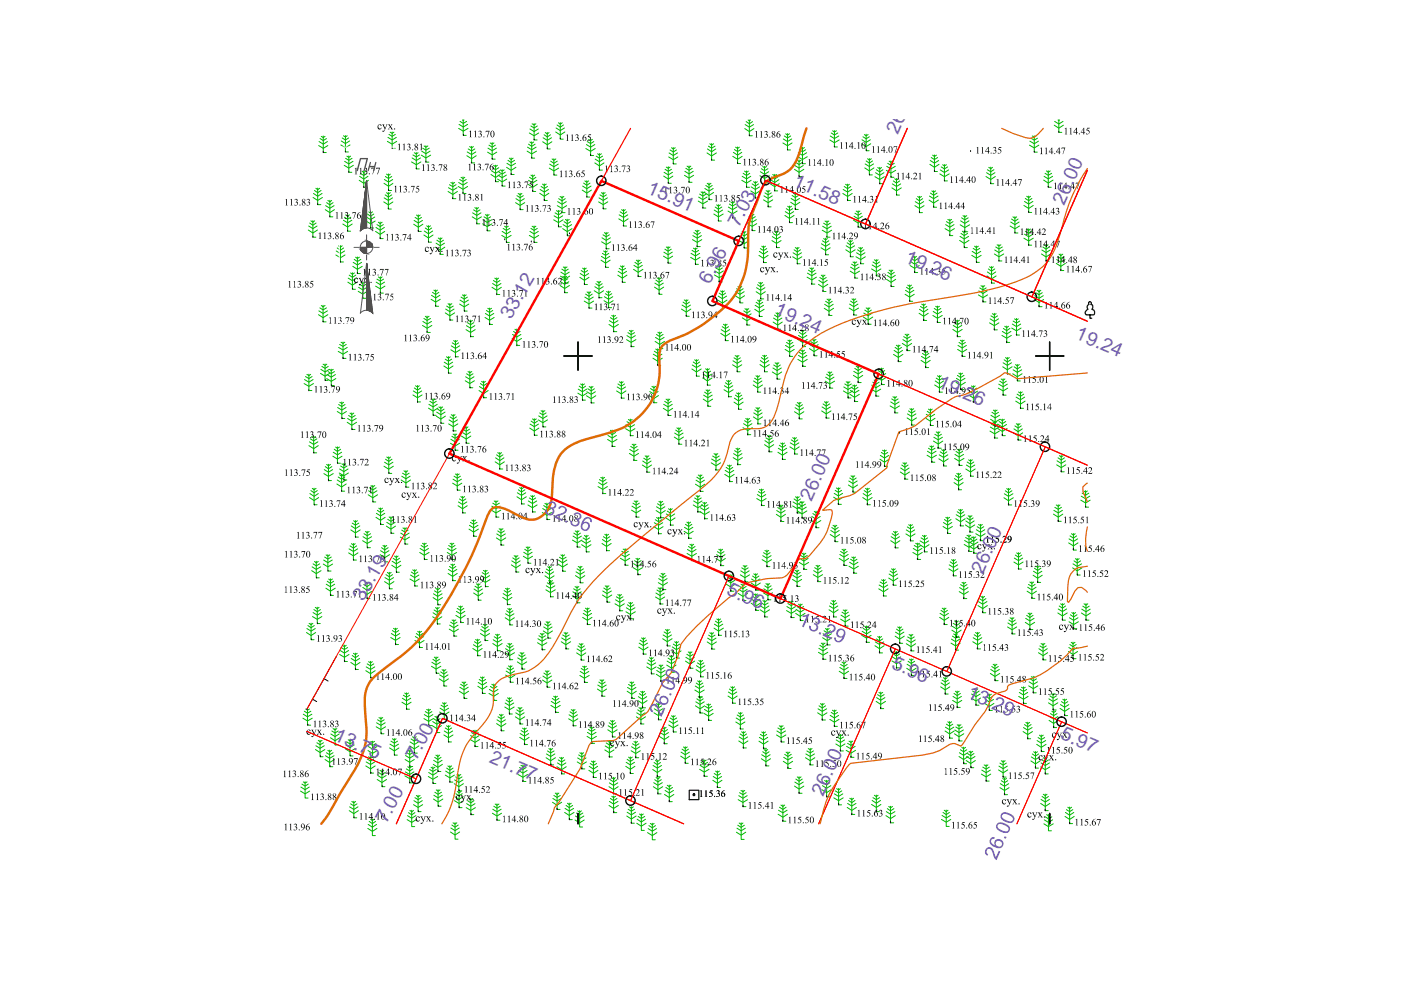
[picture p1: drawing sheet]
<svg xmlns="http://www.w3.org/2000/svg" width="297mm" height="210mm" viewBox="0 0 297 210" stroke-linecap="round" stroke-linejoin="round" font-family="sans-serif">
<defs><g id="words">
<g font-size="4.1" fill="#735cb8">
<text x="190.4" y="28.6" transform="rotate(-66 190.4 28.6)">26.00</text>
<text x="137" y="40.9" transform="rotate(24 137 40.9)">15.91</text>
<text x="168" y="39.5" transform="rotate(24 168 39.5)">11.58</text>
<text x="225.6" y="43.7" transform="rotate(-66 225.6 43.7)">26.00</text>
<text x="156.6" y="48.3" transform="rotate(-62 156.6 48.3)">7.03</text>
<text x="191.6" y="55.5" transform="rotate(24 191.6 55.5)">19.26</text>
<text x="150.5" y="60.4" transform="rotate(-62 150.5 60.4)">6.96</text>
<text x="108.3" y="67.9" transform="rotate(-60 108.3 67.9)">33.12</text>
<text x="164" y="66.6" transform="rotate(24 164 66.6)">19.24</text>
<text x="227.8" y="71.7" transform="rotate(24 227.8 71.7)">19.24</text>
<text x="198.6" y="82" transform="rotate(24 198.6 82)">19.26</text>
<text x="172.1" y="106.4" transform="rotate(-66 172.1 106.4)">26.00</text>
<text x="153.9" y="126" transform="rotate(24 153.9 126)">5.96</text>
<text x="208.4" y="121.9" transform="rotate(-66 208.4 121.9)">26.00</text>
<text x="77" y="127.6" transform="rotate(-60 77 127.6)">33.19</text>
<text x="188.8" y="141.6" transform="rotate(24 188.8 141.6)">5.96</text>
<text x="70.6" y="156.8" transform="rotate(24 70.6 156.8)">13.75</text>
<text x="88.3" y="161.2" transform="rotate(-62 88.3 161.2)">7.00</text>
<text x="103.6" y="161.6" transform="rotate(24 103.6 161.6)">21.77</text>
<text x="224.6" y="156.5" transform="rotate(24 224.6 156.5)">5.97</text>
<text x="174.5" y="168.9" transform="rotate(-66 174.5 168.9)">26.00</text>
<text x="81.9" y="174.8" transform="rotate(-62 81.9 174.8)">7.00</text>
</g>
</g></defs>
<!-- layer: SC007 -->
<g fill="none" stroke="#000" stroke-width=".25">
<path d="M146.1 167.6h2.1v1.9h-2.1z"/>
<circle cx="147.1" cy="168.5" r=".19"/>
</g>
<path d="M231.1 66.8h.8a.75 .75 0 0 0 0-1.1l-.4-.1 .2-.3v-.4l-.1-.3h-.3l.1-.4-.2-.2-.4 .2 .1 .4a.6 .6 0 0 0-.2 1l-.2 .1a.65 .65 0 0 0-.2 1.1h.8v.7h.4" fill="none" stroke="#000" stroke-width=".25"/>
<g fill="none" stroke="#00b800" stroke-width=".21">
<path d="M67 39.9l.4 .3 .4-.3M67.4 39.9v3.5h.6M67.6 30.9l.9 .6 1-.6M67.6 30l.9 .6 .9-.6M67.9 29.4l.6 .4 .7-.4M68.1 28.9l.4 .3 .4-.3M68.5 28.8v3.5h.7M72.3 30.7l.9 .6 1-.6M72.3 29.9l.9 .5 .9-.5M72.6 29.3l.6 .4 .7-.4M72.8 28.8l.4 .2 .4-.2M73 35.1l1 .5 .9-.5"/>
<path d="M73.1 34.2l.9 .6 .8-.6M73.2 28.7v3.5h.7M73.3 33.6l.7 .4 .6-.4M73.5 33.1l.5 .3 .3-.3M74 33.1v3.4h.6M76.2 38.2l.9 .7 1-.7M76.2 37.4l.9 .6 .9-.6M76.5 36.8l.6 .4 .7-.4M76.8 36.3l.3 .3 .5-.3M77.1 36.2v3.6h.7M81.4 38.9l1 .6 1-.6M81.5 38.1l.9 .5 .9-.5"/>
<path d="M81.7 37.4l.7 .4 .7-.4M82 36.9l.4 .3 .4-.3M82.1 30l1 .6 1-.6M82.3 29.1l.8 .6 .9-.6M82.4 36.9v3.5h.6M82.5 28.5l.6 .4 .7-.4M82.7 28l.4 .3 .4-.3M83.1 28v3.5h.7M87.2 34.3l1.1 .6 .9-.6M87.4 33.5l.9 .5 .9-.5M87.5 32.9l.8 .4 .6-.4M87.8 32.4l.5 .2 .3-.2"/>
<path d="M88.3 32.3v3.5h.6M89.3 32.9l1 .6 1-.6M89.4 32l.9 .6 .9-.6M89.6 31.4l.7 .4 .7-.4M89.9 30.9l.4 .3 .4-.3M90.3 30.9v3.5h.6M95.1 39.8l.9 .5 .9-.5M95.3 39.2l.7 .4 .7-.4M95.6 38.7l.4 .2 .4-.2M96 38.6v3.5h.6M97.2 39.5l1 .6 .9-.6M97.2 38.7l1 .5 .9-.5"/>
<path d="M97.2 27.2l1 .6 1-.6M97.3 26.4l.9 .5 .9-.5M97.5 38.1l.7 .4 .6-.4M97.5 25.7l.7 .5 .7-.5M97.7 37.6l.5 .2 .4-.2M98 25.4h.4M98.2 37.5v3.5h.6M98.2 25.4v3.3h.6M99 33l1 .7 1-.7M99.1 32.2l.9 .6 .9-.6M99.3 31.6l.7 .4 .7-.4M99.6 31.1l.4 .3 .4-.3"/>
<path d="M100 31v3.5h.6M103.4 32.3l1 .6 .9-.6M103.5 31.4l.9 .6 .8-.6M103.7 30.8l.7 .4 .6-.4M103.9 30.3l.5 .3 .3-.3M104.1 37l1 .6 .9-.6M104.2 36.2l.9 .5 .9-.5M104.4 30.2v3.5h.6M104.4 35.6l.7 .4 .6-.4M104.6 35.1l.5 .2 .4-.2M105.1 35v3.5h.6M105.5 38l1 .6 .9-.6"/>
<path d="M105.6 37.1l.9 .6 .9-.6M105.8 36.5l.7 .4 .6-.4M106.1 36l.4 .3 .4-.3M106.5 36v3.5h.6M107.4 35.5l1 .6 1-.6M107.5 34.6l.9 .6 .9-.6M107.7 34l.7 .5 .7-.5M108 33.5l.4 .3 .4-.3M108.4 33.5v3.5h.6M111.8 32l.9 .6 1-.6M111.8 31.2l.9 .6 1-.6M112 39.1l.9 .6 1-.6"/>
<path d="M112.1 30.6l.6 .4 .8-.4M112.1 38.2l.8 .6 .9-.6M112.2 28.2l1 .6 1-.6M112.3 37.6l.6 .5 .7-.5M112.4 27.3l.8 .6 .9-.6M112.4 30.1l.3 .3 .5-.3M112.6 26.7l.6 .4 .7-.4M112.6 37.1l.3 .3 .5-.3M112.7 30.1v3.4h.7M112.8 26.2l.4 .3 .4-.3M112.9 37.1v3.5h.7M113.2 26.2v3.5h.7"/>
<path d="M114.7 39.5l.7 .5 .7-.5M115 39l.4 .3 .4-.3M115.1 30.1l.9 .6 1-.6M115.1 29.2l.9 .6 .9-.6M115.4 28.6l.6 .4 .7-.4M115.4 39v3.5h.6M115.6 28.1l.4 .3 .4-.3M116 28.1v3.5h.7M116.5 35.6l.9 .6 1-.6M116.5 34.8l.9 .5 1-.5M116.8 34.2l.6 .4 .8-.4M117.1 33.7l.3 .3 .5-.3"/>
<path d="M117.4 33.7v3.4h.7M117.8 28l1 .6 1-.6M117.9 27.1l.9 .6 .9-.6M118.1 26.5l.7 .5 .7-.5M118.4 26l.4 .3 .4-.3M118.8 26v3.5h.6M123.5 39.5l.9 .5 .9-.5M123.7 38.8l.7 .5 .7-.5M124 38.4l.4 .3 .4-.3M124.2 31.5l1 .6 1-.6M124.3 30.6l.9 .6 .9-.6M124.4 38.3v3.5h.7"/>
<path d="M124.5 30l.7 .4 .7-.4M124.8 29.5l.4 .3 .4-.3M125.2 29.5v3.5h.7M126.1 34.5l1 .7 1-.7M126.2 33.7l.9 .6 .9-.6M126.4 33.1l.7 .4 .7-.4M126.7 32.6l.4 .3 .4-.3M127.1 32.6v3.5h.6M140.7 37.3l1 .7 1-.7M140.8 36.5l.9 .6 .9-.6M141 35.9l.7 .4 .7-.4M141.3 35.4l.4 .3 .4-.3"/>
<path d="M141.7 35.3v3.6h.6M141.8 33.3l.9 .6 1-.6M141.9 32.4l.8 .6 .9-.6M142.1 31.8l.6 .4 .7-.4M142.4 31.3l.3 .3 .5-.3M142.7 31.3v3.5h.7M145.1 37.2l1 .6 1-.6M145.2 36.3l.9 .6 .9-.6M145.4 35.7l.7 .4 .7-.4M145.7 35.2l.4 .3 .4-.3M146.1 35.2v3.5h.6M149.4 40l.9 .5 .9-.5"/>
<path d="M149.6 39.3l.7 .5 .7-.5M149.9 32.4l1 .7 1-.7M149.9 38.9l.4 .3 .4-.3M150 31.6l.9 .6 .9-.6M150.2 31l.7 .4 .7-.4M150.3 38.8v3.5h.7M150.5 30.5l.4 .3 .4-.3M150.9 30.4v3.6h.6M155.4 33.1l1 .7 1-.7M155.5 32.3l.9 .6 .9-.6M155.7 31.7l.7 .4 .7-.4M156 31.2l.4 .3 .4-.3"/>
<path d="M156.4 31.2v3.5h.6M157.3 38.2l1 .6 1-.6M157.4 37.4l.9 .5 .9-.5M157.6 36.7l.7 .5 .7-.5M157.9 36.3l.4 .3 .4-.3M157.9 27.3l1 .6 1-.6M158 26.4l.9 .6 .9-.6M158.2 25.8l.7 .4 .7-.4M158.3 36.2v3.5h.6M158.6 25.4l.3 .2 .2-.2M158.9 25.4v3.4h.6M159.3 39.6l.8 .6 .9-.6"/>
<path d="M159.5 39l.6 .5 .7-.5M159.8 38.5l.3 .3 .5-.3M160.1 38.5v3.5h.7M161.1 37.3l1 .5 1-.5M161.2 36.4l.9 .6 .9-.6M161.4 35.8l.7 .4 .7-.4M161.7 35.3l.4 .3 .4-.3M162.1 35.3v3.4h.6M163.3 38.9l1 .7 .9-.7M163.4 38.1l.9 .6 .8-.6M163.6 37.5l.7 .4 .6-.4M163.8 37l.5 .3 .3-.3"/>
<path d="M164.3 37v3.5h.6M166 30.3l1 .6 .9-.6M166.1 29.5l.9 .5 .9-.5M166.3 28.8l.7 .5 .6-.5M166.6 28.4l.4 .3 .4-.3M167 28.3v3.5h.6M168.4 35.9l1 .6 1-.6M168.5 35.1l.9 .5 .9-.5M168.7 34.5l.7 .4 .7-.4M169 34l.4 .2 .4-.2M169.2 33.2l.9 .6 1.1-.6M169.2 32.4l.9 .5 .9-.5"/>
<path d="M169.4 33.9v3.5h.7M169.5 31.8l.6 .4 .7-.4M169.8 31.3l.3 .2 .5-.2M170.1 31.2v3.5h.7M175.9 29.7l1 .6 1-.6M176 28.8l.9 .6 .9-.6M176.2 28.2l.7 .4 .7-.4M176.5 27.7l.4 .3 .4-.3M176.9 27.7v3.5h.6M179 39.5l.7 .5 .7-.5M179.3 39.1l.4 .3 .4-.3M179.7 39v3.5h.6"/>
<path d="M182.7 30.5l.9 .6 1-.6M182.8 29.6l.8 .6 .9-.6M183 29l.6 .4 .7-.4M183.3 28.5l.3 .3 .5-.3M183.3 35.6l1 .6 1-.6M183.4 34.8l.9 .5 .9-.5M183.6 28.4v3.6h.7M183.6 34.1l.7 .5 .7-.5M183.9 33.7l.4 .3 .4-.3M184.3 33.6v3.5h.7M185.5 37.5l1 .6 1-.6M185.6 36.6l.9 .6 .9-.6"/>
<path d="M185.8 36l.7 .4 .7-.4M186.1 35.5l.4 .3 .4-.3M186.5 35.5v3.4h.7M187.9 36.1l1 .6 1-.6M188 35.3l.9 .5 .9-.5M188.2 34.6l.7 .5 .7-.5M188.5 34.2l.4 .2 .4-.2M188.9 34.1v3.5h.6M189.1 39.8l1 .7 1-.7M189.2 39l.9 .5 .9-.5M189.4 38.4l.7 .4 .7-.4M189.7 37.9l.4 .3 .4-.3"/>
<path d="M190.1 37.8v3.6h.6M197.1 34.8l1 .7 1-.7M197.2 34l.9 .6 .9-.6M197.4 33.4l.7 .4 .7-.4M197.7 32.9l.4 .3 .4-.3M198.1 32.9v3.5h.7M199.3 36.9l.9 .6 1.1-.6M199.3 36l.9 .6 .9-.6M199.6 35.4l.6 .4 .7-.4M199.9 34.9l.3 .3 .5-.3M200.2 34.9v3.5h.7M209 37.4l1.1 .7 .9-.7"/>
<path d="M209.2 36.6l.9 .6 .8-.6M209.3 36l.8 .4 .6-.4M209.6 35.5l.5 .3 .3-.3M210.1 35.4v3.5h.6M218.3 30.8l1 .6 1-.6M218.4 29.9l.9 .6 .9-.6M218.6 29.3l.7 .4 .7-.4M218.9 28.8l.4 .3 .4-.3M219.3 28.8v3.5h.6M221.3 38.2l1 .6 1-.6M221.4 37.4l.9 .5 .9-.5M221.6 36.7l.7 .5 .7-.5"/>
<path d="M221.9 36.2l.4 .3 .4-.3M222.3 36.2v3.5h.6M223.5 26.5l1 .7 1-.7M223.6 25.7l.9 .6 .9-.6M224.3 25.4h.4M224.5 25.4v2.7h.6M65.4 48.8l.9 .6 1-.6M65.4 47.9l.9 .6 .9-.6M65.7 47.3l.6 .5 .7-.5M65.9 46.8l.4 .3 .4-.3M66.3 46.8v3.5h.7M66.4 41.9l1 .6 1-.6"/>
<path d="M66.5 41l.9 .6 .9-.6M66.7 40.4l.7 .5 .7-.5M69 44.5l.9 .6 1-.6M69 43.6l.9 .6 .9-.6M69.3 43l.6 .4 .7-.4M69.5 42.5l.4 .3 .4-.3M69.9 42.5v3.5h.7M71.2 54.1l1 .6 1-.6M71.3 53.2l.9 .6 .9-.6M71.5 52.6l.7 .4 .7-.4M71.8 52.1l.4 .3 .4-.3M72.2 52.1v3.4h.6"/>
<path d="M72.7 47.5l1 .6 1-.6M72.8 46.7l.9 .5 .9-.5M73 46.1l.7 .4 .7-.4M73.3 45.6l.4 .2 .4-.2M73.7 45.5v3.5h.6M73.7 59.8l1 .7 1-.7M73.8 59l.9 .5 .9-.5M74 58.3l.7 .5 .7-.5M74.3 57.9l.4 .3 .4-.3M74.7 57.8v3.5h.7M74.8 56.5l1 .6 1-.6M74.9 55.6l.9 .6 .9-.6"/>
<path d="M75.1 55l.7 .5 .7-.5M75.4 54.5l.4 .3 .4-.3M75.8 54.5v3.5h.6M76.5 59.8l.4 .3 .4-.3M76.9 59.8v3.4h.7M77.6 46.9l1 .6 .9-.6M77.7 46l.9 .6 .9-.6M77.9 45.4l.7 .4 .6-.4M78.2 44.9l.4 .3 .4-.3M78.6 44.9v3.4h.6M79.6 49.1l1 .6 1-.6M79.7 48.2l.9 .6 .9-.6"/>
<path d="M79.8 59.8l.8 .6 .9-.6M79.9 47.6l.7 .4 .7-.4M79.9 59.2l.7 .4 .7-.4M80.2 47.1l.4 .3 .4-.3M80.2 58.7l.4 .3 .4-.3M80.6 47.1v3.5h.6M80.6 58.7v3.4h.7M81.4 42.8l.9 .6 1.1-.6M81.4 42l.9 .5 .9-.5M81.7 41.3l.6 .5 .8-.5M82 40.9l.3 .2 .5-.2M82.3 40.8v3.5h.7"/>
<path d="M87.7 47.5l1 .7 1-.7M87.8 46.7l.9 .6 .9-.6M88 46.1l.7 .4 .7-.4M88.3 45.6l.4 .3 .4-.3M88.7 45.6v3.5h.6M89.9 49.8l.9 .7 1-.7M90 49l.8 .6 .9-.6M90.2 48.3l.6 .5 .7-.5M90.5 47.9l.3 .3 .5-.3M90.8 47.8v3.6h.7M92.3 52.4l1 .6 1-.6M92.5 51.6l.8 .5 .9-.5"/>
<path d="M92.6 50.9l.7 .5 .7-.5M92.9 50.5l.4 .3 .4-.3M93.3 50.4v3.5h.7M95 40.6l1 .6 1-.6M100.1 46l1 .6 1-.6M100.2 45.1l.9 .6 .9-.6M100.4 44.5l.7 .4 .7-.4M100.7 44l.4 .3 .4-.3M101.1 44v3.5h.6M102.3 47.5l1 .5 1-.5M102.4 46.6l.9 .6 .9-.6M102.6 46l.7 .4 .7-.4"/>
<path d="M102.9 45.5l.4 .3 .4-.3M103.3 45.4v3.5h.6M104.6 59.5l.7 .4 .7-.4M104.9 59l.4 .3 .4-.3M105.3 58.9v3.5h.7M106.4 49.9l1 .6 1-.6M106.5 49.1l.9 .5 .8-.5M106.7 48.4l.7 .5 .7-.5M107 48l.4 .2 .4-.2M107.4 47.9v3.5h.6M109.3 43l1 .6 1-.6M109.4 42.1l.9 .6 .9-.6"/>
<path d="M109.6 41.5l.7 .4 .7-.4M109.9 41l.4 .3 .4-.3M110.3 41v3.5h.6M112.2 49.9l1 .6 1-.6M112.4 49.1l.8 .5 .9-.5M112.6 48.4l.6 .5 .7-.5M112.8 48l.4 .2 .4-.2M113.2 47.9v3.5h.7M114.4 41l1 .6 1-.6M114.5 40.2l.9 .5 .9-.5M117.4 46.6l1 .6 1-.6M117.5 45.8l.9 .5 .9-.5"/>
<path d="M117.7 45.1l.7 .5 .7-.5M118 44.7l.4 .2 .4-.2M118.2 43.6l1 .6 .9-.6M118.2 42.8l1 .5 .9-.5M118.4 44.6v3.5h.6M118.4 42.1l.8 .5 .6-.5M118.7 41.7l.5 .3 .3-.3M118.8 58.5l1 .6 1-.6M118.8 59.7l.9 .6 .9-.6M118.9 57.7l.9 .6 .9-.6M119 59.1l.7 .4 .7-.4M119.1 57.1l.7 .4 .7-.4"/>
<path d="M119.2 41.6v3.5h.6M119.3 48.5l1 .6 1-.6M119.3 58.6l.4 .3 .4-.3M119.4 47.6l.9 .6 .9-.6M119.4 56.6l.4 .3 .4-.3M119.6 47l.7 .5 .7-.5M119.7 58.5v3.6h.7M119.8 56.6v3.4h.6M119.9 46.5l.4 .3 .4-.3M120.3 46.5v3.5h.6M122.9 58.8l1 .6 1-.6M123 58l.9 .5 .9-.5"/>
<path d="M123.2 57.4l.7 .4 .7-.4M123.4 40.3l1 .6 1-.6M123.5 56.9l.4 .3 .4-.3M123.9 56.8v3.5h.6M126.6 59.7l.4 .3 .4-.3M126.9 42.8l1 .6 1-.6M127 59.6v3.5h.6M127 42l.9 .5 .9-.5M127.2 41.3l.7 .4 .7-.4M127.4 55.2l1 .6 1-.6M127.5 40.9l.4 .2 .4-.2M127.5 54.4l.9 .5 .9-.5"/>
<path d="M127.6 51.3l.9 .6 1-.6M127.6 50.4l.9 .6 .9-.6M127.7 53.7l.7 .4 .7-.4M127.8 49.8l.7 .4 .7-.4M127.9 40.8v3.5h.6M128 53.2l.4 .3 .4-.3M128.1 49.3l.4 .3 .4-.3M128.4 53.2v3.5h.6M128.5 49.3v3.4h.7M131 58.3l1 .7 .9-.7M131.1 57.5l.9 .6 .8-.6M131.2 46.4l1 .6 1-.6"/>
<path d="M131.3 45.6l.9 .5 .9-.5M131.3 56.9l.7 .4 .6-.4M131.5 44.9l.7 .5 .7-.5M131.5 56.4l.5 .3 .3-.3M131.8 44.5l.4 .2 .4-.2M132 56.3v3.6h.6M132.2 44.4v3.5h.6M134.3 57.1l1 .6 1-.6M134.4 56.3l.9 .5 .9-.5M134.6 55.6l.7 .5 .7-.5M134.9 55.2l.4 .3 .4-.3M135.3 55.1v3.5h.6"/>
<path d="M139.1 59.4l.6 .5 .7-.5M139.4 58.9l.3 .3 .5-.3M139.7 58.9v3.5h.7M140.7 54.3l.9 .6 1-.6M140.8 53.5l.8 .5 .9-.5M141 52.8l.6 .5 .7-.5M141.3 52.4l.3 .2 .5-.2M141.6 52.3v3.5h.7M146.4 54.6l1 .6 1-.6M146.5 53.7l.9 .6 .9-.6M146.7 53.1l.7 .4 .7-.4M146.8 50.8l1 .6 1-.6"/>
<path d="M146.9 50l.9 .5 .9-.5M147 52.6l.4 .3 .4-.3M147.1 49.3l.7 .5 .7-.5M147.4 48.9l.4 .2 .4-.2M147.4 52.6v3.4h.7M147.8 48.8v3.5h.7M148 42.6l1 .6 1-.6M148.1 41.8l.9 .5 .9-.5M148.3 41.1l.7 .5 .7-.5M148.6 40.7l.4 .2 .4-.2M149 40.6v3.5h.6M149.4 40.8l.9 .6 1-.6"/>
<path d="M151.3 45.4l1 .6 1-.6M151.4 44.5l.9 .6 .9-.6M151.5 58.3l1 .6 1-.6M151.6 57.4l.9 .6 .9-.6M151.6 43.9l.7 .5 .7-.5M151.8 56.8l.7 .4 .7-.4M151.9 43.4l.4 .3 .4-.3M152.1 56.3l.4 .3 .4-.3M152.3 43.4v3.5h.7M152.5 56.3v3.5h.6M154.3 44.7l1 .6 1-.6M154.4 43.9l.9 .6 .9-.6"/>
<path d="M154.6 43.3l.7 .4 .7-.4M154.9 42.8l.4 .3 .4-.3M155.3 42.8v3.4h.7M156.8 51.1l1 .6 1-.6M156.9 50.2l.9 .6 .9-.6M157.1 49.6l.7 .4 .7-.4M157.4 49.1l.4 .3 .4-.3M157.8 49.1v3.5h.6M158.5 47.4l1 .6 .9-.6M158.6 46.6l.9 .5 .9-.5M158.8 45.9l.7 .5 .6-.5M159 45.5l.5 .2 .4-.2"/>
<path d="M159.2 40.5l.9 .6 1-.6M159.5 45.4v3.5h.6M160.9 59.9l.4 .3 .4-.3M160.9 54.1l1 .7 1-.7M161 53.3l.9 .6 .9-.6M161.2 52.7l.7 .4 .7-.4M161.3 59.9v3.5h.6M161.5 52.2l.4 .3 .4-.3M161.9 42.4l1 .6 .9-.6M161.9 52.2v3.5h.6M162 41.5l.9 .6 .8-.6M162.2 40.9l.7 .4 .6-.4"/>
<path d="M162.4 40.4l.5 .3 .3-.3M162.9 40.3v3.6h.6M163.7 51l.9 .6 1-.6M163.7 50.2l.9 .5 .9-.5M164 49.5l.6 .5 .7-.5M164.2 49.1l.4 .2 .4-.2M164.6 49v3.5h.7M166.4 45.7l1 .6 1-.6M166.5 44.9l.9 .5 .9-.5M166.7 44.2l.7 .5 .7-.5M167 43.7l.4 .3 .4-.3M167.4 43.7v3.5h.6"/>
<path d="M167.6 42.9l1 .6 1-.6M167.7 42.1l.9 .5 .9-.5M167.9 41.4l.7 .5 .7-.5M168.1 54.4l.9 .6 1-.6M168.1 53.6l.9 .5 .9-.5M168.2 40.9l.4 .3 .4-.3M168.4 53l.6 .4 .7-.4M168.6 40.9v3.5h.6M168.6 52.5l.4 .3 .4-.3M169 52.5v3.4h.7M171.1 58.8l1 .6 1-.6M171.2 57.9l.9 .6 .9-.6"/>
<path d="M171.4 57.3l.7 .4 .7-.4M171.7 56.8l.4 .3 .4-.3M172.1 56.8v3.4h.7M173.6 59.4l.9 .6 .9-.6M173.8 58.8l.7 .5 .7-.5M174.1 52.5l.9 .6 1-.6M174.1 58.3l.4 .3 .4-.3M174.2 51.7l.8 .5 .9-.5M174.3 48.8l1 .6 1-.6M174.4 51.1l.6 .4 .7-.4M174.4 48l.9 .5 .9-.5M174.5 58.3v3.5h.6"/>
<path d="M174.6 50.6l.4 .2 .4-.2M174.6 47.3l.7 .5 .7-.5M174.9 46.9l.4 .2 .4-.2M175 50.5v3.5h.7M175.3 46.8v3.5h.7M178.7 41l1 .7 1-.7M178.8 40.2l.9 .5 .9-.5M179.3 53l1 .6 1-.6M179.4 52.1l.9 .6 .9-.6M179.6 51.5l.7 .4 .7-.4M179.9 51l.4 .3 .4-.3M180.3 57.5l.9 .6 1-.6"/>
<path d="M180.3 51v3.4h.6M180.3 56.6l.9 .6 1-.6M180.6 56l.6 .4 .7-.4M180.8 55.5l.4 .3 .5-.3M181 46.7l.9 .6 1-.6M181.1 45.8l.8 .6 .9-.6M181.2 55.5v3.5h.7M181.3 45.2l.6 .4 .7-.4M181.5 54.4l1 .6 1-.6M181.5 44.7l.4 .3 .4-.3M181.6 53.6l.9 .5 .9-.5M181.8 53l.7 .4 .7-.4"/>
<path d="M181.9 44.7v3.5h.7M182.1 52.5l.4 .3 .4-.3M182.5 52.5v3.4h.6M184.8 57l1 .6 1-.6M184.9 56.2l.9 .5 .9-.5M185.1 55.5l.7 .5 .7-.5M185.4 55.1l.4 .3 .4-.3M185.8 55v3.5h.6M188 59.2l.9 .7 1-.7M188 58.4l.9 .6 .9-.6M188.3 57.7l.6 .5 .7-.5M188.5 57.3l.4 .3 .4-.3"/>
<path d="M188.9 57.2v3.5h.7M193 56.3l.9 .6 1-.6M193 55.5l.9 .5 .9-.5M193.3 54.8l.6 .5 .7-.5M193.5 54.4l.4 .3 .4-.3M193.9 54.3v3.5h.7M194 43.6l.9 .6 1-.6M194.1 42.8l.8 .5 .9-.5M194.3 42.1l.6 .5 .7-.5M194.6 41.7l.3 .3 .5-.3M194.9 41.6v3.5h.7M197 42.4l1 .7 1-.7"/>
<path d="M197.1 41.6l.9 .5 .9-.5M197.3 40.9l.7 .5 .7-.5M197.6 40.5l.4 .3 .4-.3M198 40.4v3.5h.6M200.4 48.5l1 .6 1-.6M200.5 47.6l.9 .6 .9-.6M200.7 47l.7 .4 .7-.4M201 46.5l.4 .3 .4-.3M201.4 46.5v3.5h.6M203.5 51l.9 .6 1-.6M203.5 50.1l.9 .6 1-.6M203.6 47.7l1 .6 1-.6"/>
<path d="M203.7 46.8l.9 .6 .8-.6M203.8 49.5l.6 .5 .7-.5M203.9 46.2l.7 .4 .7-.4M204 49l.4 .3 .5-.3M204.2 45.7l.4 .3 .4-.3M204.4 49v3.5h.7M204.6 45.7v3.4h.6M206 54.1l1 .6 1-.6M206.1 53.3l.9 .5 .9-.5M206.3 52.7l.7 .4 .7-.4M206.6 52.2l.4 .3 .4-.3M207 52.2v3.4h.6"/>
<path d="M209.3 58.5l.9 .6 1-.6M209.3 57.7l.9 .6 .9-.6M209.6 57l.6 .5 .7-.5M209.8 56.6l.4 .3 .4-.3M210.2 56.5v3.5h.7M210.8 53.8l1 .6 1-.6M210.9 53l.9 .6 .9-.6M211.1 52.4l.7 .4 .7-.4M211.4 51.9l.4 .3 .4-.3M211.8 51.9v3.4h.6M214.2 47.9l1 .6 1-.6M214.3 47.1l.9 .5 .9-.5"/>
<path d="M214.5 46.4l.7 .5 .7-.5M214.8 46l.4 .3 .4-.3M215.2 45.9v3.5h.6M217.1 50.5l1 .6 1-.6M217.1 43.6l1 .6 1-.6M217.2 49.7l.9 .5 .9-.5M217.2 42.7l.9 .6 .9-.6M217.4 49l.7 .5 .7-.5M217.4 42.1l.7 .4 .7-.4M217.7 48.6l.4 .3 .4-.3M217.7 41.6l.4 .3 .4-.3M218.1 48.5v3.5h.6"/>
<path d="M218.1 41.6v3.4h.6M220.8 53.8l1 .7 1-.7M220.9 53l.9 .6 .9-.6M221.1 52.4l.7 .4 .7-.4M221.4 51.9l.4 .3 .4-.3M221.8 51.9v3.5h.6M223.9 55.8l1 .7 1-.7M224 55l.9 .6 .9-.6M224.2 54.4l.7 .4 .7-.4M224.5 53.9l.4 .3 .4-.3M224.9 53.8v3.6h.7M64.8 79.8l.7 .5 .7-.5"/>
<path d="M65.1 79.4l.4 .2 .4-.2M65.5 79.3v3.5h.6M67.5 66.7l1 .7 1-.7M67.6 65.9l.9 .6 .9-.6M67.8 65.3l.7 .4 .7-.4M67.9 79.2l1 .6 1-.6M68 78.3l.9 .6 .9-.6M68.1 64.8l.4 .3 .4-.3M68.2 77.7l.7 .4 .7-.4M68.5 77.2l.4 .3 .4-.3M68.5 64.7v3.5h.6M68.9 77.2v3.4h.7"/>
<path d="M69.3 79.4l.9 .6 .9-.6M69.6 78.8l.6 .4 .7-.4M69.9 78.3l.3 .3 .5-.3M70.2 78.3v3.4h.7M71.7 74.5l1 .6 1-.6M71.8 73.7l.9 .5 .9-.5M72 73l.7 .4 .7-.4M72.3 72.6l.4 .2 .4-.2M72.7 72.5v3.5h.7M75.9 61.8l1 .6 1-.6M76 60.9l.9 .6 .9-.6M76.2 60.3l.7 .4 .7-.4"/>
<path d="M79.6 60.7l1 .6 1-.6M89.6 69l1 .6 1-.6M89.7 68.2l.9 .5 .9-.5M89.9 67.5l.7 .4 .7-.4M90.2 67.1l.4 .3 .4-.3M90.6 67v3.5h.6M91.4 63.5l1 .6 .9-.6M91.5 62.6l.9 .6 .9-.6M91.7 62l.7 .4 .6-.4M92 61.5l.4 .3 .4-.3M92.4 61.5v3.4h.6M94.1 77.6l1 .6 1-.6"/>
<path d="M94.2 76.8l.9 .5 .9-.5M94.4 66.3l1 .7 1-.7M94.4 76.2l.7 .4 .7-.4M94.5 65.5l.9 .6 .9-.6M94.7 75.6l.4 .3 .4-.3M94.7 64.9l.7 .4 .7-.4M95 64.4l.4 .3 .4-.3M95.1 75.6v3.5h.6M95.4 64.3v3.6h.6M95.6 74.2l1 .6 .9-.6M95.7 73.3l.9 .6 .9-.6M95.9 72.7l.7 .4 .6-.4"/>
<path d="M96.2 72.2l.4 .3 .4-.3M96.6 72.2v3.4h.6M97.5 64.5l.9 .6 1-.6M97.5 63.6l.9 .6 .9-.6M97.7 63l.7 .4 .7-.4M98 62.5l.4 .3 .4-.3M98.4 62.4v3.6h.7M98.7 79.9l.9 .5 .9-.5M98.8 69.9l1 .6 1-.6M98.9 69l.9 .6 .9-.6M98.9 79.2l.7 .5 .7-.5M99.1 68.4l.7 .4 .7-.4"/>
<path d="M99.2 78.8l.4 .2 .4-.2M99.4 67.9l.4 .3 .4-.3M99.6 78.7v3.5h.6M99.8 67.9v3.5h.6M102.8 67.3l1 .6 1-.6M102.9 66.5l.9 .5 .9-.5M103.1 65.8l.7 .5 .7-.5M103.4 65.4l.4 .2 .4-.2M103.8 65.3v3.5h.6M104.3 60.9l1 .7 1-.7M104.4 60.1l.9 .6 .9-.6M108.6 71.8l1 .6 1-.6"/>
<path d="M108.7 70.9l.9 .6 .8-.6M108.9 70.3l.7 .4 .7-.4M109.2 69.8l.4 .3 .4-.3M109.6 69.8v3.4h.6M118.7 60.5l1 .7 1-.7M123.9 63.8l1 .6 1-.6M124 63l.9 .5 .9-.5M124.2 62.4l.7 .4 .7-.4M124.5 61.9l.4 .3 .4-.3M124.9 61.8v3.5h.6M126 61.6l1 .7 1-.7M126.1 60.8l.9 .5 .9-.5"/>
<path d="M126.3 60.2l.7 .4 .7-.4M128.1 63.8l.9 .5 1-.5M128.1 62.9l.9 .6 .9-.6M128.4 62.3l.6 .4 .7-.4M128.6 61.8l.4 .3 .4-.3M129 61.7v3.5h.7M129.1 68.8l1 .6 1-.6M129.2 68l.9 .5 .9-.5M129.4 67.4l.7 .4 .7-.4M129.7 66.9l.4 .2 .4-.2M130.1 66.8v3.5h.7M132.8 72l1 .6 1-.6"/>
<path d="M132.9 71.2l.9 .5 .9-.5M133.1 70.5l.7 .5 .7-.5M133.4 70.1l.4 .2 .4-.2M133.8 70v3.5h.7M138.4 75.9l1 .7 1-.7M138.5 75.1l.9 .5 .9-.5M138.7 74.5l.7 .4 .7-.4M138.8 60.9l.9 .6 1-.6M138.9 60l.8 .6 .9-.6M138.9 72.4l1 .6 1-.6M139 71.5l.9 .6 .9-.6M139 74l.4 .3 .4-.3"/>
<path d="M139.2 70.9l.7 .5 .7-.5M139.4 74v3.5h.7M139.5 70.4l.4 .3 .4-.3M139.9 70.4v3.5h.6M144.5 65.5l1 .7 1-.7M144.6 64.7l.9 .5 .9-.5M144.8 64.1l.7 .4 .7-.4M145.1 63.6l.4 .3 .4-.3M145.5 63.5v3.6h.6M146.7 78.2l1 .7 1-.7M146.8 77.4l.9 .5 .8-.5M147 76.8l.7 .4 .6-.4"/>
<path d="M147.3 76.3l.4 .3 .4-.3M147.7 76.2v3.6h.6M149.1 79.3l.9 .6 .9-.6M149.3 78.7l.7 .4 .7-.4M149.6 78.2l.4 .3 .4-.3M150 78.1v3.6h.6M152.2 63.6l1 .7 .9-.7M152.3 62.8l.9 .5 .9-.5M152.5 62.1l.7 .5 .6-.5M152.8 61.7l.4 .3 .4-.3M152.8 70.7l1 .6 1-.6M152.9 69.9l.9 .5 .9-.5"/>
<path d="M153.1 69.3l.7 .4 .7-.4M153.2 61.6v3.6h.6M153.4 68.7l.4 .3 .4-.3M153.8 68.7v3.5h.6M155.3 77.3l1 .6 1-.6M155.4 76.5l.9 .5 .9-.5M155.6 75.9l.7 .4 .7-.4M155.9 62.7l1 .6 1-.6M155.9 75.4l.4 .2 .4-.2M156 61.8l.9 .6 .9-.6M156.2 61.2l.7 .5 .7-.5M156.3 75.4v3.4h.6"/>
<path d="M156.5 60.7l.4 .3 .4-.3M156.9 60.7v3.5h.6M157.4 67.4l1 .6 .9-.6M157.5 66.5l.9 .6 .9-.6M157.7 65.9l.7 .5 .6-.5M157.9 65.4l.5 .3 .4-.3M158.4 65.4v3.5h.6M160 65.6l1 .6 1-.6M160.1 64.7l.9 .6 .9-.6M160.3 79.7l.4 .3 .4-.3M160.3 61.8l1 .7 1-.7M160.3 64.1l.7 .5 .7-.5"/>
<path d="M160.4 61l.9 .6 .9-.6M160.6 60.4l.7 .4 .7-.4M160.6 63.6l.4 .3 .4-.3M160.7 79.6v3.5h.6M161 63.6v3.5h.6M161.1 77.3l1 .6 1-.6M161.2 76.5l.9 .5 .9-.5M161.4 75.8l.7 .5 .7-.5M161.7 75.4l.4 .2 .4-.2M162.1 75.3v3.5h.6M163.7 78.9l1.1 .6 .9-.6M163.9 78l.9 .6 .9-.6"/>
<path d="M163.9 68.3l1 .6 1-.6M164 67.4l.9 .6 .9-.6M164 77.4l.8 .5 .6-.5M164.2 66.8l.7 .5 .7-.5M164.3 76.9l.5 .3 .3-.3M164.5 66.3l.4 .3 .4-.3M164.8 76.9v3.5h.6M164.9 66.3v3.5h.6M166.5 74.1l.9 .6 1-.6M166.5 73.2l.9 .6 .9-.6M166.8 72.6l.6 .4 .7-.4M167 72.1l.4 .3 .4-.3"/>
<path d="M167.4 72.1v3.5h.7M169.2 72l1 .6 1-.6M169.2 76.2l1 .6 1-.6M169.3 71.1l.9 .6 .9-.6M169.3 75.4l.9 .5 .9-.5M169.5 70.5l.7 .5 .7-.5M169.5 74.7l.7 .4 .7-.4M169.8 70l.4 .3 .4-.3M169.8 74.3l.4 .2 .4-.2M170.2 70v3.5h.6M170.2 74.2v3.5h.6M171.6 73.9l1 .6 1-.6"/>
<path d="M171.7 73.1l.9 .5 .9-.5M171.9 72.4l.7 .5 .7-.5M172.2 72l.4 .3 .4-.3M172.6 71.9v3.5h.6M173.5 60.3l1 .6 1-.6M174.8 65.4l1 .6 .9-.6M174.8 64.5l1 .6 .9-.6M175 63.9l.8 .4 .6-.4M175 80l.9 .5 .9-.5M175.3 79.3l.6 .5 .7-.5M175.3 63.4l.5 .3 .3-.3M175.6 78.9l.3 .3 .5-.3"/>
<path d="M175.8 63.4v3.5h.6M175.9 78.8v3.5h.7M180 65.3l1 .6 1-.6M180.1 64.5l.9 .5 .9-.5M180.3 63.8l.7 .5 .7-.5M180.6 63.4l.4 .3 .4-.3M180.9 79.6l1 .6 1-.6M181 78.7l.9 .6 .9-.6M181 63.3v3.5h.7M181.2 78.1l.7 .5 .7-.5M181.5 77.6l.4 .3 .4-.3M181.9 77.6v3.5h.7"/>
<path d="M183 67.2l1.1 .7 .9-.7M183.1 66.4l1 .5 .9-.5M183.3 65.7l.8 .5 .6-.5M183.6 65.3l.5 .3 .3-.3M184.1 65.2v3.5h.6M186 79.2l.9 .6 .9-.6M186.2 78.6l.7 .4 .7-.4M186.5 78.1l.4 .3 .4-.3M186.9 78v3.5h.6M189.4 75.1l1.1 .7 .9-.7M189.6 74.3l.9 .6 .8-.6M189.8 73.7l.7 .4 .6-.4"/>
<path d="M190 73.2l.5 .3 .3-.3M190.5 73.2v3.5h.6M191.3 72.8l1 .6 1-.6M191.4 72l.9 .6 .9-.6M191.6 71.4l.7 .4 .7-.4M191.9 70.9l.4 .3 .4-.3M191.9 62.4l1 .6 .9-.6M192 61.6l.9 .5 .9-.5M192.2 60.9l.7 .5 .6-.5M192.3 70.8v3.5h.7M192.4 60.5l.5 .2 .4-.2M192.9 60.4v3.5h.6"/>
<path d="M194.9 66.4l.9 .7 1-.7M194.9 65.6l.9 .6 .9-.6M195.2 65l.6 .4 .7-.4M195.3 76.4l1 .6 .9-.6M195.4 75.6l.9 .5 .8-.5M195.4 64.5l.4 .3 .4-.3M195.6 74.9l.7 .5 .6-.5M195.8 64.4v3.5h.7M195.9 74.5l.4 .3 .4-.3M196.3 74.4v3.5h.6M197.8 66.9l1 .6 1-.6M197.9 66l.9 .6 .8-.6"/>
<path d="M198.1 65.4l.7 .4 .7-.4M198.4 64.9l.4 .3 .4-.3M198.8 79.7l.4 .3 .4-.3M198.8 64.9v3.5h.6M199.2 79.6v3.5h.6M202 69.9l1 .6 1-.6M202.1 69l.9 .6 .9-.6M202.3 68.4l.7 .4 .7-.4M202.6 67.9l.4 .3 .4-.3M203 79.6l.7 .5 .7-.5M203 67.9v3.5h.6M203 74.1l1 .6 1-.6"/>
<path d="M203.1 73.2l.9 .6 .9-.6M203.3 79.1l.4 .3 .4-.3M203.3 72.6l.7 .4 .7-.4M203.6 72.1l.4 .3 .4-.3M203.7 79.1v3.5h.6M204 72.1v3.5h.6M207.4 62.5l1 .6 1-.6M207.5 61.7l.9 .5 .9-.5M207.7 61l.7 .5 .7-.5M208 60.6l.4 .2 .4-.2M208.4 60.5v3.5h.6M209.8 68.5l1 .5 1-.5"/>
<path d="M209.9 67.6l.9 .6 .9-.6M210.1 67l.7 .4 .7-.4M210.4 66.5l.4 .3 .4-.3M210.8 66.4v3.5h.7M212.4 71.1l1 .6 1-.6M212.5 70.3l.9 .5 .9-.5M212.6 77.8l1 .6 1-.6M212.7 76.9l.9 .6 .9-.6M212.7 69.6l.7 .5 .7-.5M212.9 76.3l.7 .5 .7-.5M213 69.2l.4 .3 .4-.3M213.2 75.8l.4 .3 .4-.3"/>
<path d="M213.4 69.1v3.5h.7M213.6 75.8v3.5h.6M214.5 69.6l1 .5 1-.5M214.6 68.7l.9 .6 .9-.6M214.7 79.2l1 .7 1-.7M214.8 78.4l.9 .6 .9-.6M214.8 68.1l.7 .4 .7-.4M215 77.8l.7 .4 .7-.4M215.1 67.6l.4 .3 .4-.3M215.3 77.3l.4 .3 .4-.3M215.5 67.5v3.5h.7M215.7 77.3v3.5h.6"/>
<path d="M219.3 63.5l1 .6 1-.6M219.4 62.7l.9 .5 .9-.5M219.6 62.1l.7 .4 .7-.4M219.9 61.6l.4 .2 .4-.2M220.3 61.5v3.5h.6M64.5 81.3l1 .6 1-.6M64.6 80.5l.9 .5 .9-.5M65.5 94.5l1 .6 1-.6M65.6 93.7l.9 .5 .9-.5M65.8 93l.7 .5 .7-.5M66.1 92.5l.4 .3 .4-.3M66.5 92.5v3.5h.6"/>
<path d="M68.7 99.6l.9 .5 .9-.5M69 98.9l.6 .5 .8-.5M69.3 98.5l.3 .3 .5-.3M69.3 80.3l.9 .6 1-.6M69.6 98.4v3.5h.7M70.6 96.7l.9 .6 1-.6M70.7 95.9l.8 .5 .9-.5M70.9 95.3l.6 .4 .7-.4M71.2 94.8l.3 .3 .5-.3M71.5 87.2l1 .6 .9-.6M71.5 94.7v3.5h.7M71.6 86.4l.9 .6 .9-.6"/>
<path d="M71.8 85.8l.7 .4 .7-.4M72 99.4l.9 .6 .9-.6M72.1 85.3l.4 .3 .4-.3M72.2 98.8l.7 .4 .7-.4M72.5 98.3l.4 .3 .4-.3M72.5 85.2v3.5h.6M72.9 98.3v3.5h.6M73.6 89.5l1 .7 1-.7M73.7 88.7l.9 .6 .9-.6M73.9 88.1l.7 .4 .7-.4M74.2 87.6l.4 .3 .4-.3M74.6 87.5v3.6h.7"/>
<path d="M81.4 98.8l1 .7 1-.7M81.5 98l.9 .6 .9-.6M81.7 97.4l.7 .4 .7-.4M82 96.9l.4 .3 .4-.3M82.4 96.9v3.5h.7M85.6 99.8l.5 .3 .3-.3M86.1 99.8v3.5h.6M87.5 83.7l1 .6 1-.6M87.6 82.9l.9 .5 .9-.5M87.8 82.3l.7 .4 .7-.4M88.1 81.8l.4 .3 .4-.3M88.5 81.7v3.5h.7"/>
<path d="M90.8 86.5l1 .7 1-.7M90.9 85.7l.9 .6 .9-.6M91.1 85.1l.7 .4 .7-.4M91.4 84.6l.4 .3 .4-.3M91.8 84.5v3.6h.7M92.5 88.2l1 .7 .9-.7M92.6 87.4l.9 .5 .9-.5M92.8 86.7l.7 .5 .6-.5M93 86.3l.5 .3 .4-.3M93.5 86.2v3.5h.6M95.1 89.9l1 .6 1-.6M95.2 89l.9 .6 .9-.6"/>
<path d="M95.4 88.4l.7 .5 .7-.5M95.5 94l1 .6 1-.6M95.6 93.1l.9 .6 .9-.6M95.7 87.9l.4 .3 .4-.3M95.8 92.5l.7 .4 .7-.4M96.1 92l.4 .3 .4-.3M96.1 87.9v3.5h.6M96.5 92v3.5h.6M97.8 92.5l1 .6 1-.6M97.9 91.6l.9 .6 .9-.6M98.1 91l.7 .4 .7-.4M98.4 90.5l.4 .3 .4-.3"/>
<path d="M98.6 80.7l1 .6 1-.6M98.8 90.5v3.5h.7M101.6 82.8l.9 .6 1-.6M101.6 82l.9 .5 .9-.5M101.9 81.3l.6 .5 .7-.5M102.1 80.9l.4 .3 .4-.3M102.5 80.8v3.5h.7M105 97.9l1 .7 .9-.7M105.1 97.1l.9 .6 .8-.6M105.3 96.4l.7 .5 .6-.5M105.5 96l.5 .3 .3-.3M106 95.9v3.5h.6"/>
<path d="M112.3 90.8l1 .6 1-.6M112.4 89.9l.9 .6 .9-.6M112.6 89.3l.7 .4 .7-.4M112.9 88.8l.4 .3 .4-.3M113.3 88.8v3.5h.6M114.1 89l1 .6 1-.6M114.2 88.2l.9 .5 .9-.5M114.4 87.5l.7 .5 .7-.5M114.7 87.1l.4 .2 .4-.2M115.1 87v3.5h.6M122.5 83.4l1 .5 1-.5M122.6 82.5l.9 .6 .9-.6"/>
<path d="M122.8 81.9l.7 .4 .7-.4M123.1 81.4l.4 .3 .4-.3M123.5 81.4v3.4h.6M124.3 83.9l1 .6 1-.6M124.4 83.1l.9 .5 .9-.5M124.6 82.4l.7 .5 .7-.5M124.9 82l.4 .3 .4-.3M125.3 81.9v3.5h.7M128.8 93.2l1 .6 1-.6M128.9 92.3l.9 .6 .9-.6M129.1 91.7l.7 .5 .7-.5M129.4 91.2l.4 .3 .4-.3"/>
<path d="M129.8 91.2v3.5h.6M130.7 82.9l1 .6 1-.6M130.9 82l.8 .6 .9-.6M131 81.4l.7 .5 .7-.5M131.3 80.9l.4 .3 .4-.3M131.7 80.9v3.5h.7M132.6 90.9l1 .6 1-.6M132.7 90l.9 .6 .9-.6M132.9 89.4l.7 .4 .7-.4M133.2 88.9l.4 .3 .4-.3M133.4 96.1l1 .6 1-.6M133.5 95.3l.9 .5 .9-.5"/>
<path d="M133.6 88.9v3.5h.7M133.7 94.7l.7 .4 .7-.4M134 94.2l.4 .2 .4-.2M134.4 94.1v3.5h.6M136.2 98.6l1 .6 .9-.6M136.3 97.7l.9 .6 .8-.6M136.5 97.2l.7 .4 .6-.4M136.8 96.6l.4 .3 .4-.3M137.2 96.6v3.5h.6M137.6 83.9l1 .6 1-.6M137.8 83l.8 .6 .9-.6M137.9 82.4l.7 .4 .7-.4"/>
<path d="M138.2 81.9l.4 .3 .4-.3M138.6 81.9v3.5h.7M140.6 86.6l1 .6 1-.6M140.7 85.7l.9 .6 .9-.6M140.9 85.1l.7 .5 .7-.5M141.2 84.6l.4 .3 .4-.3M141.6 84.6v3.5h.7M143 92.7l.9 .6 1-.6M143 91.8l.9 .6 .9-.6M143.3 91.2l.6 .5 .7-.5M143.5 90.7l.4 .3 .4-.3M143.9 90.7v3.5h.7"/>
<path d="M149 80.1l1 .7 1-.7M149.1 84.6l1 .7 1-.7M149.2 83.8l.9 .5 .9-.5M149.4 83.1l.7 .5 .7-.5M149.7 82.7l.4 .3 .4-.3M150.1 82.6v3.5h.6M150.8 98.1l1 .7 1-.7M150.9 97.3l.9 .6 .9-.6M151.1 96.7l.7 .4 .7-.4M151.4 96.2l.4 .3 .4-.3M151.8 96.1v3.6h.6M153.5 82.6l1 .6 .9-.6"/>
<path d="M153.6 81.8l.9 .5 .9-.5M153.8 99.7l.9 .6 .9-.6M153.8 81.2l.7 .4 .7-.4M154 99.1l.7 .5 .7-.5M154.1 80.7l.4 .3 .4-.3M154.3 98.6l.4 .3 .4-.3M154.5 80.6v3.5h.6M154.7 98.6v3.5h.6M155.4 97l1 .6 1-.6M155.5 96.2l.9 .5 .9-.5M155.6 85.3l1 .6 1-.6M155.7 84.4l.9 .6 .9-.6"/>
<path d="M155.7 95.5l.7 .5 .7-.5M155.9 83.8l.7 .4 .7-.4M156 95.1l.4 .2 .4-.2M156.2 83.3l.4 .3 .4-.3M156.4 95v3.5h.7M156.6 83.3v3.5h.6M157.5 90.7l1 .6 1-.6M157.6 89.8l.9 .6 .9-.6M157.9 89.2l.6 .4 .7-.4M158.1 88.7l.4 .3 .4-.3M158.5 88.7v3.5h.7M159.7 81.6l1 .7 1-.7"/>
<path d="M159.7 88.4l1 .6 1-.6M159.8 80.8l.9 .6 .8-.6M159.8 87.5l.9 .6 .9-.6M160 80.2l.7 .4 .7-.4M160 86.9l.7 .5 .7-.5M160.3 86.4l.4 .3 .4-.3M160.7 86.4v3.5h.6M162.1 94.3l1 .6 .9-.6M162.2 93.4l.9 .6 .9-.6M162.4 92.8l.7 .5 .6-.5M162.7 92.3l.4 .3 .3-.3M163.1 92.3v3.5h.6"/>
<path d="M164.9 95.9l1 .6 1-.6M165 95l.9 .6 .9-.6M165.2 94.4l.7 .5 .7-.5M165.5 93.9l.4 .3 .4-.3M165.9 93.9v3.5h.6M167.5 94.7l1 .7 1-.7M167.6 93.9l.9 .5 .9-.5M167.8 93.3l.7 .4 .7-.4M168.1 92.8l.4 .3 .4-.3M168.4 87.3l1.1 .6 .9-.6M168.5 92.8v3.5h.6M168.6 86.4l.9 .6 .8-.6"/>
<path d="M168.7 85.8l.8 .5 .6-.5M169 85.3l.5 .3 .3-.3M169.5 85.3v3.5h.6M174.2 87.1l1 .7 1-.7M174.3 86.3l.9 .5 .9-.5M174.5 85.6l.7 .5 .7-.5M174.8 85.2l.4 .3 .4-.3M175 80.8l.9 .6 1.1-.6M175.2 85.1v3.5h.6M178.8 82.9l1 .6 1-.6M178.9 82l.9 .6 .9-.6M179.1 81.4l.7 .4 .7-.4"/>
<path d="M179.4 80.9l.4 .3 .4-.3M179.8 80.9v3.5h.6M180.2 83.6l1 .6 1-.6M180.3 82.8l.9 .5 .9-.5M180.5 82.1l.7 .5 .7-.5M180.8 81.7l.4 .3 .4-.3M181.2 81.6v3.5h.7M184.7 82.5l1 .6 1-.6M184.8 81.7l.9 .5 .9-.5M185 81l.7 .4 .7-.4M185.3 80.6l.4 .2 .4-.2M185.7 80.5v3.5h.7"/>
<path d="M185.9 80l1 .6 1-.6M186.6 97.4l.9 .6 1-.6M186.6 96.6l.9 .5 .9-.5M186.9 95.9l.6 .5 .7-.5M187.1 95.5l.4 .2 .4-.2M187.5 95.4v3.5h.7M188.7 86.1l1 .6 1-.6M188.8 85.2l.9 .6 .9-.6M189.1 84.6l.6 .4 .7-.4M189.3 84.1l.4 .3 .4-.3M189.7 84.1v3.4h.7M191 99.2l.9 .6 .8-.6"/>
<path d="M191.2 98.6l.7 .5 .6-.5M191.4 98.1l.5 .3 .3-.3M191.9 98.1v3.5h.6M192.3 88.6l1 .6 1-.6M192.4 87.8l.9 .5 .9-.5M192.6 87.1l.7 .5 .7-.5M192.9 86.7l.4 .3 .4-.3M193.3 86.6v3.5h.6M196.3 88.7l1 .6 .9-.6M196.4 87.8l.9 .6 .9-.6M196.6 96.5l.9 .6 1-.6M196.6 87.2l.7 .5 .7-.5"/>
<path d="M196.6 95.7l.9 .5 1-.5M196.9 86.7l.4 .3 .4-.3M196.9 95l.6 .5 .7-.5M197.1 94.6l.4 .2 .5-.2M197.3 86.7v3.5h.6M197.5 94.5v3.5h.7M197.9 93.5l1 .6 1-.6M198 92.7l.9 .6 .9-.6M198.2 81.6l1 .7 1-.7M198.2 92.1l.7 .4 .7-.4M198.3 80.8l.9 .6 .9-.6M198.5 80.2l.7 .4 .7-.4"/>
<path d="M198.5 91.6l.4 .3 .4-.3M198.9 91.5v3.5h.7M199.1 97.3l1 .6 .9-.6M199.1 96.4l1 .6 .9-.6M199.3 95.8l.8 .5 .6-.5M199.6 95.3l.5 .3 .3-.3M200.1 95.3v3.5h.6M202.4 97.2l1 .6 1-.6M202.5 96.4l.9 .5 .9-.5M202.7 81.1l1 .6 1-.6M202.7 95.7l.7 .4 .7-.4M202.8 80.2l.9 .6 .9-.6"/>
<path d="M203 95.3l.4 .2 .4-.2M203.4 95.2v3.5h.6M204.8 99.4l1 .7 1-.7M204.9 98.6l.9 .5 .9-.5M205.1 98l.7 .4 .7-.4M205.4 97.5l.4 .3 .4-.3M205.4 83.8l1 .6 .9-.6M205.5 82.9l.9 .6 .9-.6M205.7 82.3l.7 .5 .7-.5M205.8 97.5v3.5h.6M206 81.8l.4 .3 .4-.3M206.4 81.8v3.5h.6"/>
<path d="M209.9 91.4l1 .6 1-.6M210 90.6l.9 .5 .9-.5M210 88.9l1 .6 1-.6M210.1 88.1l.9 .5 .9-.5M210.2 89.9l.7 .4 .7-.4M210.3 87.4l.7 .4 .7-.4M210.5 89.5l.4 .2 .4-.2M210.6 87l.4 .2 .4-.2M210.9 89.4v3.5h.6M211 86.9v3.5h.6M211.5 90.8l1 .7 1-.7M211.6 90l.9 .6 .9-.6"/>
<path d="M211.7 82.3l1 .6 1-.6M211.8 81.4l.9 .6 .9-.6M211.8 89.4l.7 .4 .7-.4M212 80.8l.7 .5 .7-.5M212.1 88.9l.4 .3 .4-.3M212.3 80.3l.4 .3 .4-.3M212.5 88.9v3.5h.6M212.7 80.3v3.5h.6M214.9 91.8l1 .6 .9-.6M215 90.9l.9 .6 .8-.6M215.2 90.3l.7 .5 .6-.5M215.3 85l1.1 .7 .9-.7"/>
<path d="M215.4 84.2l1 .6 .9-.6M215.5 89.8l.4 .3 .4-.3M215.6 83.6l.8 .4 .6-.4M215.9 89.8v3.5h.6M215.9 83.1l.5 .3 .3-.3M216.4 83.1v3.5h.6M224 98.6l1 .5 1-.5M224.1 97.7l.9 .6 .9-.6M224.3 97.1l.7 .4 .7-.4M224.6 96.6l.4 .3 .4-.3M225 96.6v3.4h.6M65.6 105.5l1 .6 1-.6"/>
<path d="M65.7 104.6l.9 .6 .9-.6M65.9 104l.7 .5 .7-.5M66.2 103.5l.4 .3 .4-.3M66.4 119.5l.7 .5 .7-.5M66.6 103.5v3.5h.6M66.7 119l.4 .3 .4-.3M67.1 119v3.5h.6M68.5 119.6l1 .6 1-.6M68.6 118.7l.9 .6 .9-.6M68.7 100.4l.9 .6 1.1-.6M68.8 118.1l.7 .4 .7-.4M69.1 117.6l.4 .3 .4-.3"/>
<path d="M69.5 117.6v3.5h.7M71.4 102.6l1 .7 1-.7M71.5 101.8l.9 .6 .9-.6M71.7 101.1l.7 .5 .7-.5M71.9 100.3l1 .6 1-.6M72 100.7l.4 .3 .4-.3M72.4 100.6v3.5h.7M73.9 117.2l1 .7 1-.7M74 116.4l.9 .5 .9-.5M74.2 115.7l.7 .5 .7-.5M74.4 112.4l1 .6 1-.6M74.5 111.5l.9 .6 .9-.6"/>
<path d="M74.5 115.3l.4 .3 .4-.3M74.7 110.9l.7 .4 .7-.4M74.9 115.2v3.5h.7M75 110.4l.4 .3 .4-.3M75.4 110.4v3.5h.6M76.9 114.6l1 .6 1-.6M77 113.8l.9 .5 .9-.5M77.2 113.2l.7 .4 .7-.4M77.5 112.7l.4 .2 .4-.2M77.9 112.6v3.5h.6M78.1 104.9l.9 .6 1.1-.6M78.1 104.1l.9 .5 .9-.5"/>
<path d="M78.4 103.4l.6 .5 .8-.5M78.7 103l.3 .3 .5-.3M79 102.9v3.5h.7M79.7 109.7l1 .6 1-.6M79.8 108.8l.9 .6 .9-.6M80 108.2l.7 .5 .7-.5M80.3 107.7l.4 .3 .4-.3M80.6 117.6l1 .6 1-.6M80.7 107.7v3.5h.6M80.7 116.8l.9 .5 .9-.5M80.9 116.1l.7 .5 .7-.5M81.2 115.7l.4 .3 .4-.3"/>
<path d="M81.6 115.6v3.5h.6M81.9 111.5l1 .7 1-.7M82 110.7l.9 .6 .9-.6M82.2 110.1l.7 .4 .7-.4M82.5 109.6l.4 .3 .4-.3M82.9 109.6v3.5h.6M83.1 119.8l.9 .7 1-.7M83.1 119l.9 .5 .9-.5M83.4 118.4l.6 .4 .7-.4M83.7 117.9l.3 .3 .4-.3M84 117.9v3.4h.7M84.9 113.9l1 .6 .9-.6"/>
<path d="M85 113l.9 .6 .8-.6M85 101.8l1.1 .6 .9-.6M85.2 112.4l.7 .4 .6-.4M85.2 101l.9 .5 .9-.5M85.3 100.3l.8 .5 .6-.5M85.4 111.9l.5 .3 .3-.3M85.9 111.9v3.5h.6M89 117.1l1 .6 1-.6M89.1 116.3l.9 .5 .8-.5M89.3 115.7l.7 .4 .7-.4M89.6 115.2l.4 .2 .4-.2M90 115.1v3.5h.6"/>
<path d="M94.8 117.1l1 .6 1-.6M94.9 116.3l.9 .5 .9-.5M95.1 115.7l.7 .4 .7-.4M95.4 115.2l.4 .2 .4-.2M95.6 119.6l.4 .3 .4-.3M95.8 115.1v3.5h.6M96 119.6v3.5h.6M96 102.4l.9 .6 1-.6M96.1 101.6l.8 .6 .9-.6M96.3 101l.6 .4 .7-.4M96.6 100.5l.3 .3 .5-.3M96.9 100.4v3.5h.7"/>
<path d="M97.1 107.2l1 .7 1-.7M97.2 106.4l.9 .6 .9-.6M97.4 105.8l.7 .4 .7-.4M97.7 105.3l.4 .3 .4-.3M98.1 105.2v3.6h.6M99.4 112.2l1 .6 1-.6M99.5 111.4l.9 .5 .9-.5M99.7 110.7l.7 .5 .7-.5M100 110.3l.4 .2 .4-.2M100.4 110.2v3.5h.6M104.2 108.2l1 .6 1-.6M104.3 107.3l.9 .6 .8-.6"/>
<path d="M104.5 106.7l.7 .4 .7-.4M104.8 106.2l.4 .3 .4-.3M105.2 106.2v3.4h.6M105.2 114l1 .7 1-.7M105.3 113.2l.9 .5 .9-.5M105.5 112.6l.7 .4 .7-.4M105.8 112.1l.4 .3 .4-.3M106.2 112.1v3.5h.6M108.4 119.8l1 .6 1-.6M108.5 118.9l.9 .6 .9-.6M108.7 118.3l.7 .4 .7-.4M109 117.8l.4 .3 .4-.3"/>
<path d="M109.4 117.8v3.5h.6M109.6 105.3l1 .7 1-.7M109.7 104.5l.9 .5 .9-.5M109.9 103.8l.7 .5 .7-.5M110.2 103.4l.4 .3 .4-.3M110.6 103.3v3.5h.6M111 117.9l.9 .6 1-.6M111 117.1l.9 .5 .9-.5M111.3 116.5l.6 .4 .7-.4M111.5 116l.4 .2 .5-.2M111.9 115.9v3.5h.7M111.9 107.1l1 .6 1-.6"/>
<path d="M112 106.2l.9 .6 .9-.6M112.2 105.6l.7 .4 .7-.4M112.5 105.1l.4 .3 .4-.3M112.9 105.1v3.4h.6M115 108.7l1 .6 .9-.6M115.1 107.8l.9 .6 .8-.6M115.3 107.2l.7 .5 .6-.5M115.5 106.7l.5 .3 .3-.3M116 106.7v3.5h.6M118.3 119.6l1 .6 1-.6M118.4 118.7l.9 .6 .9-.6M118.6 118.2l.7 .4 .7-.4"/>
<path d="M118.9 117.6l.4 .3 .4-.3M119.3 117.6v3.5h.6M121.4 114.5l1 .6 1-.6M121.5 113.7l.9 .5 .9-.5M121.7 113l.7 .5 .7-.5M122 112.6l.4 .3 .4-.3M122.4 112.5v3.5h.6M123.3 115.5l1 .6 1-.6M123.4 114.7l.9 .5 .9-.5M123.6 114l.7 .5 .7-.5M123.9 113.5l.4 .3 .4-.3M124.3 113.5v3.5h.7"/>
<path d="M126.8 103.2l1 .6 1-.6M126.9 102.3l.9 .6 .9-.6M127.1 101.7l.7 .4 .7-.4M127.4 101.2l.4 .3 .4-.3M127.6 115.2l1 .7 1-.7M127.7 114.4l.9 .6 .9-.6M127.8 101.1v3.5h.6M127.9 113.8l.7 .4 .7-.4M128.2 113.3l.4 .3 .4-.3M128.6 113.2v3.6h.6M131.5 118.4l1 .6 1-.6M131.6 117.5l.9 .6 .9-.6"/>
<path d="M131.8 116.9l.7 .4 .7-.4M132.1 116.4l.4 .3 .4-.3M132.5 116.3v3.5h.7M133.9 108.2l1 .6 .9-.6M134 107.3l.9 .6 .9-.6M134.2 106.7l.7 .4 .7-.4M134.3 119.5l.9 .6 .9-.6M134.5 106.2l.4 .3 .4-.3M134.5 118.9l.7 .4 .7-.4M134.8 118.4l.4 .3 .4-.3M134.9 106.2v3.4h.6M135.2 118.4v3.4h.6"/>
<path d="M138.6 111.7l1 .6 1-.6M138.7 110.8l.9 .6 .9-.6M138.9 110.2l.7 .4 .7-.4M139.1 108.2l1 .7 1-.7M139.2 109.7l.4 .3 .4-.3M139.2 107.4l.9 .6 .9-.6M139.4 106.8l.7 .4 .7-.4M139.6 109.7v3.5h.7M139.7 106.3l.4 .3 .4-.3M140.1 106.3v3.5h.6M141.2 109.8l1 .6 .9-.6M141.3 109l.9 .6 .8-.6"/>
<path d="M141.5 108.4l.7 .4 .6-.4M141.7 107.9l.5 .3 .3-.3M142.2 107.8v3.5h.6M145 112.6l1 .6 1-.6M145.1 111.8l.9 .6 .9-.6M145.3 111.2l.7 .4 .7-.4M145.6 110.7l.4 .3 .4-.3M145.7 117.3l1 .6 1-.6M145.8 116.5l.9 .6 .9-.6M146 115.9l.7 .4 .7-.4M146 110.7v3.4h.6M146.3 115.4l.4 .3 .4-.3"/>
<path d="M146.7 115.4v3.4h.6M147 107.1l1 .6 1-.6M147.1 106.2l.9 .6 .8-.6M147.3 105.6l.7 .4 .7-.4M147.4 102.7l1.1 .6 .9-.6M147.6 105.1l.4 .3 .4-.3M147.6 101.8l.9 .6 .9-.6M147.7 101.2l.8 .4 .6-.4M148 105.1v3.4h.6M148 100.7l.5 .3 .3-.3M148.4 108.5l1 .6 1-.6M148.5 100.7v3.5h.6"/>
<path d="M148.5 107.7l.9 .5 .9-.5M148.7 107l.7 .4 .7-.4M149 106.6l.4 .2 .4-.2M149.4 106.5v3.5h.6M151.8 118.4l1 .6 1-.6M151.9 117.6l.9 .6 .9-.6M152.1 117l.7 .4 .7-.4M152.4 116.5l.4 .3 .4-.3M152.8 116.4v3.5h.7M153.7 100.6l1 .6 1-.6M157.6 119.9l.3 .3 .5-.3M157.9 119.9v3.5h.7"/>
<path d="M160.4 105.7l1.1 .6 .9-.6M160.6 104.9l.9 .5 .8-.5M160.8 104.2l.7 .4 .6-.4M161 103.8l.5 .2 .3-.2M161.5 103.7v3.5h.6M161.6 118.7l1 .6 1-.6M161.7 117.8l.9 .6 .9-.6M161.9 117.2l.7 .4 .7-.4M162.2 116.7l.4 .3 .4-.3M162.6 116.6v3.5h.6M164.6 109.1l1 .6 .9-.6M164.7 108.2l.9 .6 .9-.6"/>
<path d="M164.9 107.6l.7 .4 .6-.4M165.2 107.1l.4 .3 .4-.3M165.6 107.1v3.5h.6M168.1 107.3l.9 .6 1.1-.6M168.1 106.4l.9 .6 .9-.6M168.4 105.8l.6 .5 .7-.5M168.7 105.3l.3 .3 .5-.3M169 105.3v3.5h.7M169.1 108.3l1 .7 1-.7M169.2 107.5l.9 .6 .8-.6M169.4 106.9l.7 .4 .7-.4M169.5 119.3l.9 .5 1.1-.5"/>
<path d="M169.5 118.4l.9 .6 .9-.6M169.7 106.4l.4 .3 .4-.3M169.8 117.8l.6 .4 .8-.4M170.1 117.3l.3 .3 .5-.3M170.1 106.3v3.6h.6M170.4 117.3v3.4h.7M172 110.4l1 .6 1-.6M172.1 109.5l.9 .6 .9-.6M172.3 108.9l.7 .4 .7-.4M172.6 108.4l.4 .3 .4-.3M173 119.9l.4 .2 .4-.2M173 108.4v3.5h.7"/>
<path d="M173.4 119.8v3.5h.6M176 113.3l1 .7 1-.7M176.1 112.5l.9 .5 .9-.5M176.4 111.8l.6 .5 .7-.5M176.6 111.4l.4 .3 .4-.3M176.7 105.4l1.1 .6 .9-.6M176.9 104.6l.9 .6 .8-.6M177 111.3v3.6h.7M177.1 104l.7 .4 .6-.4M177.3 103.5l.5 .3 .3-.3M177.8 103.4v3.5h.6M177.9 118.4l1 .6 1-.6"/>
<path d="M178.1 117.6l.8 .5 .9-.5M178.2 116.9l.7 .5 .7-.5M178.5 116.5l.4 .3 .4-.3M178.9 116.4v3.5h.7M179.9 102.8l.9 .7 1-.7M180 102l.8 .5 .9-.5M180.1 119.2l.9 .6 .9-.6M180.2 101.3l.6 .5 .7-.5M180.3 118.6l.7 .4 .7-.4M180.4 100.9l.4 .3 .4-.3M180.6 118.1l.4 .3 .4-.3M180.8 100.8v3.6h.7"/>
<path d="M181 118.1v3.4h.7M182.9 105.5l1 .6 1-.6M183 104.6l.9 .6 .9-.6M183.2 104l.7 .5 .7-.5M183.5 103.5l.4 .3 .4-.3M183.9 103.5v3.5h.6M188.8 114.6l1 .7 1-.7M188.9 113.8l.9 .5 .9-.5M189.1 113.2l.7 .4 .7-.4M189.4 112.7l.4 .3 .4-.3M189.8 112.6v3.6h.7M190.9 100.1l1 .6 .9-.6"/>
<path d="M192.1 113.2l.9 .6 1-.6M192.2 112.4l.8 .5 .9-.5M192.4 111.7l.6 .4 .7-.4M192.7 111.3l.3 .2 .5-.2M193 111.2v3.5h.7M193.5 117.1l1.1 .6 .9-.6M193.6 116.3l1 .5 .9-.5M193.8 115.7l.8 .4 .6-.4M194.1 115.2l.5 .2 .3-.2M194.6 115.1v3.5h.6M195 115.5l1 .6 1-.6M195.1 114.7l.9 .5 .9-.5"/>
<path d="M195.3 114l.7 .5 .7-.5M195.6 113.5l.4 .3 .4-.3M196 113.5v3.5h.6M199.9 111.6l1 .6 1-.6M200 110.8l.9 .5 .9-.5M200.2 110.2l.7 .4 .7-.4M200.5 109.7l.4 .3 .4-.3M200.9 109.6v3.5h.6M201.3 119.8l.8 .5 .9-.5M201.5 119.1l.6 .5 .7-.5M201.8 118.7l.3 .3 .5-.3M202.1 118.6v3.5h.7"/>
<path d="M202.3 102.3l.9 .7 1-.7M202.4 101.5l.8 .5 .9-.5M202.6 100.8l.6 .5 .7-.5M202.6 110l1.1 .6 .9-.6M202.7 109.1l1 .6 .9-.6M202.9 100.4l.3 .3 .5-.3M202.9 108.5l.8 .5 .6-.5M203.2 100.3v3.5h.7M203.2 108l.5 .3 .3-.3M203.7 108v3.5h.6M204.4 115.4l1 .6 1-.6M204.5 114.6l.9 .5 .9-.5"/>
<path d="M204.7 111.3l1 .6 1-.6M204.7 114l.7 .4 .7-.4M204.8 110.4l.9 .6 .8-.6M205 109.8l.7 .5 .6-.5M205 113.5l.4 .2 .4-.2M205.3 109.3l.4 .3 .4-.3M205.4 113.4v3.5h.7M205.5 115.8l1 .6 .9-.6M205.6 114.9l.9 .6 .8-.6M205.7 109.3v3.5h.6M205.8 114.3l.7 .5 .6-.5M206.1 113.8l.4 .3 .4-.3"/>
<path d="M206.5 113.8v3.5h.6M206.9 113.2l1 .5 1-.5M207 112.3l.9 .6 .9-.6M207.2 111.7l.7 .4 .7-.4M207.5 111.2l.4 .3 .4-.3M207.9 111.2v3.4h.6M212.9 105.5l.9 .7 1-.7M212.9 104.7l.9 .5 1-.5M213.1 104.1l.7 .4 .7-.4M213.4 103.6l.4 .3 .4-.3M213.8 103.5v3.6h.7M215 119.2l.9 .6 1-.6"/>
<path d="M215.1 118.3l.8 .6 .9-.6M215.3 117.7l.6 .5 .7-.5M215.6 117.2l.3 .3 .5-.3M215.9 117.2v3.5h.7M220 120v3.5h.6M223.4 109l1 .6 .9-.6M223.4 108.2l1 .6 .9-.6M223.6 107.6l.8 .4 .6-.4M223.9 107.1l.5 .3 .3-.3M224.4 107v3.5h.6M226.6 115.1l1 .6 1-.6M226.7 114.3l.9 .5 .9-.5"/>
<path d="M226.9 113.6l.7 .5 .7-.5M227.2 113.2l.4 .3 .4-.3M227.5 119.5l.9 .6 .9-.6M227.6 113.1v3.5h.6M227.7 118.9l.7 .5 .7-.5M228 118.4l.4 .3 .4-.3M228.4 118.4v3.5h.6M229.2 106l1 .6 .9-.6M229.2 105.2l1 .5 .9-.5M229.4 104.6l.8 .4 .6-.4M229.7 104.1l.5 .3 .3-.3M230.2 104v3.5h.6"/>
<path d="M65 134.1l1 .6 .9-.6M65.1 133.3l.9 .5 .8-.5M65.3 132.6l.7 .5 .6-.5M65.5 132.2l.5 .3 .3-.3M66 132.1v3.5h.6M66.1 121l1 .6 1-.6M66.2 120.2l.9 .5 .9-.5M66.3 130.7l1 .6 .9-.6M66.4 129.9l.9 .5 .9-.5M66.5 129.2l.8 .5 .6-.5M66.8 128.8l.5 .3 .3-.3M67.3 128.7v3.5h.6"/>
<path d="M69.1 124.7l1 .6 1-.6M69.2 123.9l.9 .5 .9-.5M69.4 123.2l.7 .5 .6-.5M69.7 122.8l.4 .3 .4-.3M70.1 122.7v3.5h.6M72 138.8l1 .6 1-.6M72.1 137.9l.9 .6 .9-.6M72.3 137.3l.7 .4 .7-.4M72.6 136.8l.4 .3 .4-.3M73 136.8v3.5h.7M74.5 139.6l.9 .6 .8-.6M74.7 139l.7 .4 .6-.4"/>
<path d="M74.9 138.5l.5 .3 .3-.3M75.4 138.5v3.4h.6M76.8 125.4l1 .6 1-.6M76.9 124.5l.9 .6 .9-.6M77.1 123.9l.7 .5 .7-.5M77.4 123.4l.4 .3 .4-.3M77.8 123.4v3.5h.6M81.5 123.3l1.1 .7 .9-.7M81.6 122.5l1 .5 .8-.5M81.8 121.8l.8 .5 .6-.5M82.1 121.4l.5 .3 .3-.3M82.6 121.3v3.5h.6"/>
<path d="M82.8 135.2l1.1 .6 .9-.6M83 134.3l.9 .6 .9-.6M83.2 133.7l.7 .4 .6-.4M83.4 133.2l.5 .3 .3-.3M83.9 133.2v3.5h.6M86.9 122.8l1 .6 1-.6M87 121.9l.9 .6 .9-.6M87.2 121.3l.7 .5 .7-.5M87.5 120.8l.4 .3 .4-.3M87.9 120.8v3.4h.7M88 135.8l.9 .6 1-.6M88.1 135l.8 .5 .9-.5"/>
<path d="M88.3 134.3l.6 .5 .7-.5M88.6 133.9l.3 .3 .5-.3M88.9 133.8v3.5h.7M91.7 130.8l1 .6 1-.6M91.8 139.8l.7 .5 .7-.5M91.8 126.7l1 .6 1-.6M91.8 129.9l.9 .6 .9-.6M91.9 125.9l.9 .5 .9-.5M92 129.3l.7 .5 .7-.5M92.1 139.3l.4 .3 .4-.3M92.1 125.3l.7 .4 .7-.4M92.3 128.8l.4 .3 .4-.3"/>
<path d="M92.4 124.8l.4 .3 .4-.3M92.5 139.3v3.4h.6M92.7 128.8v3.5h.6M92.8 124.7v3.5h.6M95 121.6l1 .6 .9-.6M95.1 120.7l.9 .6 .9-.6M95.3 133.4l.9 .6 1-.6M95.3 120.1l.7 .5 .6-.5M95.3 132.5l.9 .6 .9-.6M95.5 131.9l.7 .4 .7-.4M95.8 131.4l.4 .3 .4-.3M96.2 131.4v3.5h.7"/>
<path d="M96.6 130.5l1.1 .6 .9-.6M96.8 129.6l.9 .6 .9-.6M96.9 129l.8 .5 .6-.5M97.2 128.5l.5 .3 .3-.3M97.7 128.5v3.5h.6M100.2 137.5l1.1 .6 .9-.6M100.4 136.7l.9 .5 .9-.5M100.4 125.7l1 .7 1-.7M100.5 124.9l.9 .6 .9-.6M100.6 136.1l.7 .4 .6-.4M100.7 124.3l.7 .4 .7-.4M100.8 135.6l.5 .2 .3-.2"/>
<path d="M101 123.8l.4 .3 .4-.3M101.3 135.5v3.5h.6M101.4 123.7v3.6h.6M101.9 134.3l.9 .6 1-.6M101.9 122.9l1 .6 1-.6M101.9 133.5l.9 .5 .9-.5M102 122l.9 .6 .9-.6M102.2 132.8l.6 .5 .7-.5M102.2 121.4l.7 .4 .7-.4M102.4 132.4l.4 .3 .5-.3M102.5 120.9l.4 .3 .4-.3M102.8 132.3v3.5h.7"/>
<path d="M102.9 120.9v3.5h.6M104.5 136.4l1 .7 1-.7M104.6 135.6l.9 .6 .9-.6M104.8 135l.7 .4 .7-.4M105.1 134.5l.4 .3 .4-.3M105.5 134.5v3.5h.6M106.6 126.7l1 .6 .9-.6M106.7 125.9l.9 .5 .9-.5M106.9 125.2l.7 .4 .6-.4M107.1 131l1 .6 1-.6M107.1 138.4l1 .6 1-.6M107.2 130.1l.9 .6 .9-.6"/>
<path d="M107.2 124.8l.4 .2 .4-.2M107.2 137.5l.9 .6 .9-.6M107.4 129.5l.7 .5 .7-.5M107.4 136.9l.7 .5 .7-.5M107.6 124.7v3.5h.6M107.7 129l.4 .3 .4-.3M107.7 136.4l.4 .3 .4-.3M108.1 129v3.5h.6M108.1 136.4v3.5h.6M109.8 139.5l.9 .5 .8-.5M110 138.9l.7 .4 .6-.4M110.3 138.4l.4 .3 .4-.3"/>
<path d="M110.7 138.3v3.6h.6M114 136.3l.9 .6 1.1-.6M114 135.4l.9 .6 .9-.6M114.3 134.8l.6 .4 .8-.4M114.6 134.3l.3 .3 .5-.3M114.9 134.3v3.5h.7M115.2 133.8l1 .6 .9-.6M115.3 132.9l.9 .6 .9-.6M115.5 132.3l.7 .5 .6-.5M115.5 122.1l1 .6 1-.6M115.6 121.2l.9 .6 .9-.6M115.7 125.1l1 .5 1-.5"/>
<path d="M115.8 131.8l.4 .3 .4-.3M115.8 120.7l.7 .4 .7-.4M115.8 124.2l.9 .6 .9-.6M116 123.6l.7 .4 .7-.4M116.1 120.1l.4 .3 .4-.3M116.2 131.8v3.5h.6M116.3 123.1l.4 .3 .4-.3M116.5 120.1v3.5h.6M116.7 123.1v3.4h.6M119 136.1l1 .6 1-.6M119.1 135.3l.9 .5 .9-.5M119.3 134.6l.7 .4 .7-.4"/>
<path d="M119.6 134.2l.4 .2 .4-.2M120 134.1v3.5h.6M121.3 126.3l1 .6 1-.6M121.5 125.5l.8 .5 .9-.5M121.6 124.8l.7 .5 .7-.5M121.9 124.4l.4 .2 .4-.2M122 122l1 .7 1-.7M122.1 121.2l.9 .6 .9-.6M122.3 138.4l.9 .7 1-.7M122.3 137.6l.9 .5 .9-.5M122.3 124.3v3.5h.7M122.3 120.6l.7 .4 .7-.4"/>
<path d="M122.6 136.9l.6 .5 .7-.5M122.6 120.1l.4 .3 .4-.3M122.8 136.5l.4 .3 .4-.3M123 120.1v3.5h.7M123.2 136.4v3.6h.7M123.5 130.9l1 .6 1-.6M123.7 130l.8 .6 .9-.6M123.8 129.4l.7 .5 .7-.5M124.1 128.9l.4 .3 .4-.3M124.5 128.9v3.5h.7M127.7 126.2l1 .6 1-.6M127.8 125.3l.9 .6 .9-.6"/>
<path d="M128 124.7l.7 .4 .7-.4M128.3 124.2l.4 .3 .4-.3M128.7 124.2v3.5h.6M130.4 128l1 .6 1-.6M130.5 127.2l.9 .5 .9-.5M130.7 126.5l.7 .5 .7-.5M131 126.1l.4 .2 .4-.2M131.4 126v3.5h.6M132.7 129.7l1 .6 1-.6M132.8 128.9l.9 .5 .9-.5M133 128.2l.7 .5 .7-.5M133.3 127.8l.4 .3 .4-.3"/>
<path d="M133.7 127.7v3.5h.7M134.2 120.4l1 .5 1-.5M135.4 137.2l1 .6 1-.6M135.5 136.4l.9 .5 .9-.5M135.7 135.7l.7 .5 .7-.5M136 135.3l.4 .3 .4-.3M136.4 135.2v3.5h.6M137.4 139.9l.7 .4 .7-.4M137.7 139.4l.4 .3 .4-.3M138.1 139.4v3.5h.6M139 126.6l1 .6 .9-.6M139.1 125.7l.9 .6 .8-.6"/>
<path d="M139.3 125.1l.7 .4 .6-.4M139.5 124.6l.5 .3 .3-.3M139.6 123.5l.9 .6 1-.6M139.7 122.7l.8 .5 .9-.5M139.9 122l.6 .5 .7-.5M140 124.6v3.5h.6M140.2 121.6l.3 .3 .5-.3M140.5 135.4l1 .7 1-.7M140.5 121.5v3.5h.7M140.6 134.6l.9 .6 .9-.6M140.8 134l.7 .4 .7-.4M141.1 133.5l.4 .3 .4-.3"/>
<path d="M141.5 133.4v3.5h.6M141.6 139.5l.8 .5 .6-.5M141.9 139.1l.5 .3 .3-.3M142.4 139v3.5h.6M142.5 138l.9 .6 1-.6M142.5 137.2l.9 .6 .9-.6M142.7 136.6l.7 .4 .7-.4M143 136.1l.4 .3 .4-.3M143.4 136v3.5h.7M145.4 139.4l.9 .5 .9-.5M145.6 138.7l.7 .4 .7-.4M145.9 138.2l.4 .3 .4-.3"/>
<path d="M146.3 138.2v3.5h.6M148.5 140v3.5h.7M149.9 136.1l1 .6 1-.6M150 135.3l.9 .5 .9-.5M150.2 134.7l.7 .4 .7-.4M150.5 134.2l.4 .3 .4-.3M150.9 134.1v3.5h.7M151.4 133.2l1 .6 1-.6M151.5 132.3l.9 .6 .8-.6M151.7 131.7l.7 .5 .6-.5M152 131.2l.4 .3 .4-.3M152.4 131.2v3.5h.6"/>
<path d="M153.9 123.8l1 .7 1-.7M154.1 123l.8 .6 .9-.6M154.3 122.4l.6 .4 .7-.4M154.5 121.9l.4 .3 .4-.3M154.9 121.8v3.5h.7M156.5 125.8l1 .6 1-.6M156.6 125l.9 .5 .9-.5M156.8 124.3l.7 .5 .7-.5M157 121.9l.9 .6 1-.6M157.1 121l.8 .6 .9-.6M157.1 123.9l.4 .3 .4-.3M157.3 120.4l.6 .4 .7-.4"/>
<path d="M157.5 123.8v3.5h.7M159.3 127.9l.9 .6 1-.6M159.3 123.6l.9 .6 1-.6M159.3 127l.9 .6 .9-.6M159.3 122.8l.9 .5 .9-.5M159.6 126.4l.6 .5 .7-.5M159.6 122.1l.6 .5 .7-.5M159.8 125.9l.4 .3 .4-.3M159.8 121.7l.4 .3 .4-.3M160.2 125.9v3.5h.7M160.2 121.6v3.5h.7M161.2 129.3l.9 .6 1.1-.6"/>
<path d="M161.2 128.5l.9 .5 .9-.5M161.5 127.8l.6 .5 .8-.5M161.8 127.3l.3 .3 .5-.3M161.8 125.7l1 .6 1-.6M161.9 124.8l.9 .6 .9-.6M162.1 127.3v3.5h.7M162.1 124.2l.7 .5 .7-.5M162.4 123.7l.4 .3 .4-.3M162.8 123.7v3.5h.6M166.8 129.5l1 .5 .9-.5M166.8 128.6l1 .6 .9-.6M167 128l.8 .4 .6-.4"/>
<path d="M167.3 127.5l.5 .3 .3-.3M167.8 127.5v3.4h.6M168 122.9l1 .5 1-.5M168.1 122l.9 .6 .9-.6M168.3 121.4l.7 .4 .7-.4M168.6 120.9l.4 .3 .4-.3M168.7 130l1 .7 1-.7M168.8 129.2l.9 .6 .9-.6M169 128.6l.7 .4 .7-.4M169 120.9v3.4h.6M169.3 128.1l.4 .3 .4-.3M169.7 128.1v3.5h.6"/>
<path d="M172.4 121.8l1 .6 1-.6M172.5 121l.9 .5 .9-.5M172.7 120.4l.7 .4 .7-.4M173.5 138.3l1 .6 1-.6M173.6 137.5l.9 .5 .9-.5M173.8 136.8l.7 .5 .7-.5M174.1 136.4l.4 .3 .4-.3M174.4 135.2l1 .6 1-.6M174.5 136.3v3.5h.6M174.5 134.4l.9 .5 .9-.5M174.7 133.7l.7 .5 .7-.5M175 133.3l.4 .3 .4-.3"/>
<path d="M175.4 133.2v3.5h.6M175.8 129.3l.9 .6 1-.6M175.9 128.5l.8 .5 .9-.5M176.1 127.8l.6 .5 .7-.5M176.4 127.3l.3 .3 .5-.3M176.7 127.3v3.5h.7M178.2 131.3l1 .6 1-.6M178.3 130.4l.9 .6 .9-.6M178.5 129.8l.7 .4 .7-.4M178.8 129.3l.4 .3 .4-.3M179.2 129.3v3.5h.6M180 120.1l1 .6 1-.6"/>
<path d="M182.7 134.7l1 .6 1-.6M182.8 133.9l.9 .5 .9-.5M183 133.2l.7 .5 .7-.5M183.3 132.8l.4 .3 .4-.3M183.7 132.7v3.5h.7M185.5 136.9l1 .6 1-.6M185.6 136.1l.9 .6 .9-.6M185.8 135.5l.7 .4 .7-.4M186.1 135l.4 .3 .4-.3M186.3 124.8l1 .7 1-.7M186.4 124l.9 .6 .9-.6M186.5 134.9v3.5h.6"/>
<path d="M186.6 123.4l.7 .4 .7-.4M186.9 122.9l.4 .3 .4-.3M187.3 122.9v3.5h.7M188.4 122.6l1 .6 1-.6M188.5 121.7l.9 .6 .9-.6M188.7 121.1l.7 .4 .7-.4M189 120.6l.4 .3 .4-.3M189.2 139.3l.9 .5 .9-.5M189.4 120.6v3.5h.6M189.4 138.6l.7 .5 .7-.5M189.7 138.2l.4 .3 .4-.3M189.8 134.9l1 .6 .9-.6"/>
<path d="M189.9 134l.9 .6 .8-.6M190.1 133.4l.7 .5 .6-.5M190.1 138.1v3.5h.6M190.3 132.9l.5 .3 .3-.3M190.8 132.9v3.5h.6M192.2 136.5l1 .6 .9-.6M192.2 135.7l1 .5 .9-.5M192.4 135l.8 .5 .6-.5M192.7 134.5l.5 .3 .3-.3M192.8 139.7l.4 .3 .4-.3M193.2 134.5v3.5h.6M193.2 139.7v3.5h.6"/>
<path d="M199.2 130.9l1 .6 1-.6M199.3 130l.9 .6 .9-.6M199.5 129.4l.7 .5 .7-.5M199.8 128.9l.4 .3 .4-.3M200.2 128.9v3.5h.6M201.2 120.6l.9 .6 1-.6M201.6 136.4l1 .5 1-.5M201.7 135.5l.9 .6 .9-.6M201.8 133.6l1 .6 1-.6M201.9 132.8l.9 .6 .9-.6M201.9 134.9l.7 .4 .7-.4M202.1 132.2l.7 .4 .7-.4"/>
<path d="M202.2 134.4l.4 .3 .4-.3M202.4 131.7l.4 .3 .4-.3M202.6 134.4v3.4h.6M202.8 131.6v3.5h.7M203.4 125.4l.9 .6 1-.6M203.5 124.6l.8 .5 .9-.5M203.7 124l.6 .4 .7-.4M204 123.5l.3 .2 .5-.2M204.3 123.4v3.5h.7M206.2 136.1l1.1 .6 .9-.6M206.3 135.2l1 .6 .9-.6M206.5 134.6l.8 .4 .6-.4"/>
<path d="M206.8 134.1l.5 .3 .3-.3M207.3 134.1v3.5h.6M207.3 128.4l1.1 .6 .9-.6M207.4 127.6l1 .5 .9-.5M207.6 126.9l.8 .5 .6-.5M207.9 126.4l.5 .3 .3-.3M208.4 126.4v3.5h.6M213.6 132.9l1 .6 1-.6M213.7 132.1l.9 .5 .9-.5M213.9 131.4l.7 .5 .7-.5M214.2 131l.4 .3 .4-.3M214.6 130.9v3.5h.6"/>
<path d="M217.4 132l1 .6 1-.6M217.5 131.1l.9 .6 .8-.6M217.7 130.5l.7 .4 .6-.4M217.8 125.3l1 .7 1-.7M217.9 124.5l.9 .6 .9-.6M218 130l.4 .3 .4-.3M218.1 123.9l.7 .4 .7-.4M218.4 123.4l.4 .3 .4-.3M218.4 130v3.5h.6M218.8 123.4v3.5h.6M219 122l1 .6 1-.6M219.1 121.1l.9 .6 .9-.6"/>
<path d="M219.3 120.5l.7 .4 .7-.4M219.6 120l.4 .3 .4-.3M220.2 138.4l.9 .6 1-.6M220.3 137.5l.8 .6 .9-.6M220.5 136.9l.6 .5 .7-.5M220.7 136.4l.4 .3 .4-.3M221.1 136.4v3.5h.7M224.3 130l1 .6 1-.6M224.4 129.1l.9 .6 .8-.6M224.6 128.5l.7 .4 .6-.4M224.9 128l.4 .3 .4-.3M225.3 128v3.5h.6"/>
<path d="M226.5 138.1l1 .7 1-.7M226.6 137.3l.9 .5 .9-.5M226.7 131.8l.9 .6 1-.6M226.7 131l.9 .5 1-.5M226.8 136.7l.7 .4 .7-.4M226.9 130.3l.7 .5 .7-.5M227.1 136.2l.4 .3 .4-.3M227.2 129.9l.4 .3 .4-.3M227.4 120.4l1 .6 1-.6M227.5 136.1v3.6h.6M227.6 129.8v3.5h.7M229.3 130l1 .6 .9-.6"/>
<path d="M229.4 129.2l.9 .5 .8-.5M229.6 128.5l.7 .4 .6-.4M229.8 128l.5 .3 .3-.3M230.3 128v3.5h.6M64.2 152.3l1 .6 1-.6M64.3 151.4l.9 .6 .9-.6M64.5 150.8l.7 .4 .7-.4M64.8 150.3l.4 .3 .4-.3M65.2 150.3v3.5h.7M66.9 158.9l1 .7 1-.7M67 158.1l.9 .6 .8-.6M67.2 157.5l.7 .4 .7-.4"/>
<path d="M67.5 157l.4 .3 .4-.3M67.9 156.9v3.5h.6M69.2 159.6l.7 .4 .7-.4M69.5 159.1l.4 .3 .4-.3M69.9 159v3.6h.7M70.1 156.4l.9 .7 1-.7M70.1 155.6l.9 .6 .9-.6M70.4 155l.6 .4 .7-.4M70.6 154.5l.4 .3 .4-.3M71 154.4v3.5h.7M73.2 158.8l1 .6 1-.6M73.3 157.9l.9 .6 .9-.6"/>
<path d="M73.5 157.3l.7 .4 .7-.4M73.8 156.8l.4 .3 .4-.3M74.2 156.8v3.5h.6M74.4 140.5l1 .6 .9-.6M77.6 142.2l1 .6 .9-.6M77.6 141.4l1 .5 .9-.5M77.9 140.8l.7 .4 .6-.4M78 159.1l1 .6 1-.6M78.1 158.3l.9 .5 .9-.5M78.1 140.3l.5 .2 .4-.2M78.3 157.6l.7 .5 .7-.5M78.6 140.2v3.5h.6"/>
<path d="M78.6 157.2l.4 .2 .4-.2M79 157.1v3.5h.6M79.8 154.1l1 .6 .9-.6M79.8 153.2l1 .6 .9-.6M80.1 152.6l.7 .4 .6-.4M80.3 152.1l.5 .3 .4-.3M80.8 152.1v3.5h.6M82.6 158.6l1 .6 1-.6M82.7 157.8l.9 .5 .9-.5M82.9 157.1l.7 .5 .7-.5M83.2 156.6l.4 .3 .4-.3M83.6 156.6v3.5h.6"/>
<path d="M85.2 148.9l1 .6 1-.6M85.3 148l.9 .6 .9-.6M85.5 147.4l.7 .4 .7-.4M85.8 146.9l.4 .3 .4-.3M86.2 159.6l.7 .4 .6-.4M86.2 146.9v3.5h.6M86.5 159.1l.4 .2 .4-.2M86.9 159v3.5h.6M86.9 158.2l.9 .6 1-.6M87 157.3l.8 .6 .9-.6M87.2 156.7l.6 .4 .7-.4M87.5 156.2l.3 .3 .5-.3"/>
<path d="M87.8 156.2v3.5h.7M89.9 152.4l1 .6 1-.6M90 151.5l.9 .6 .9-.6M90.2 150.9l.7 .4 .7-.4M90.5 150.4l.4 .3 .4-.3M90.9 150.3v3.5h.6M91.5 141.3l1 .6 1-.6M91.6 140.4l.9 .6 .8-.6M91.6 153.8l1 .7 1-.7M91.7 153l.9 .5 .9-.5M91.9 152.4l.7 .4 .7-.4M92.2 151.9l.4 .3 .4-.3"/>
<path d="M92.6 151.8v3.5h.7M93.1 143.9l1 .7 1-.7M93.2 143.1l.9 .5 .9-.5M93.2 151l1 .6 1-.6M93.3 150.2l.9 .5 .9-.5M93.4 142.5l.7 .4 .7-.4M93.5 149.5l.7 .4 .7-.4M93.7 142l.4 .3 .4-.3M93.8 149l.4 .3 .4-.3M94.1 141.9v3.6h.6M94.1 155.8l1 .6 1-.6M94.2 155l.9 .5 .9-.5"/>
<path d="M94.2 149v3.5h.7M94.4 154.3l.7 .5 .7-.5M94.7 153.9l.4 .2 .4-.2M95.1 153.8v3.5h.6M97.4 146.6l1 .6 1-.6M97.5 145.7l.9 .6 .9-.6M97.7 145.1l.7 .4 .7-.4M98 144.6l.4 .3 .4-.3M98.4 144.6v3.5h.6M99.7 156.8l1 .6 1-.6M99.8 156l.9 .5 .9-.5M100 155.3l.7 .5 .7-.5"/>
<path d="M100.3 154.9l.4 .3 .4-.3M100.7 154.8v3.5h.6M101.3 145.5l1 .6 1-.6M101.4 144.7l.9 .5 .9-.5M101.6 144.1l.7 .4 .7-.4M101.9 143.6l.4 .2 .4-.2M102.3 143.5v3.5h.6M103.7 147l1 .6 1-.6M103.8 146.2l.9 .5 .9-.5M104 145.5l.7 .5 .7-.5M104.3 145.1l.4 .3 .4-.3M104.7 145v3.5h.6"/>
<path d="M105.3 153.4l1 .7 1-.7M105.4 152.6l.9 .6 .8-.6M105.6 152l.7 .4 .7-.4M105.9 151.5l.4 .3 .4-.3M106.3 151.4v3.5h.6M107 149.9l1 .6 1-.6M107.1 149.1l.9 .5 .9-.5M107.2 143.1l1 .7 1-.7M107.3 148.4l.7 .5 .7-.5M107.3 142.3l.9 .5 .9-.5M107.5 141.6l.7 .5 .7-.5M107.6 148l.4 .3 .4-.3"/>
<path d="M107.8 141.2l.4 .3 .4-.3M108 147.9v3.5h.6M108.2 141.1v3.6h.6M109.3 152l.9 .6 1.1-.6M109.3 151.1l.9 .6 .9-.6M109.6 150.5l.6 .5 .8-.5M109.7 140.3l1 .7 1-.7M109.9 150l.3 .3 .5-.3M110.2 156.3l1 .7 1-.7M110.2 150v3.5h.7M110.3 155.5l.9 .6 .9-.6M110.5 154.9l.7 .4 .7-.4"/>
<path d="M110.8 154.4l.4 .3 .4-.3M111.2 154.3v3.6h.6M115 144.2l1 .6 1-.6M115.1 143.3l.9 .6 .9-.6M115.3 142.7l.7 .5 .7-.5M115.6 142.2l.4 .3 .4-.3M115.9 159.9l.9 .5 .8-.5M116 142.2v3.5h.6M116.1 159.2l.7 .4 .7-.4M116.4 158.7l.4 .3 .4-.3M116.8 158.7v3.5h.6M116.8 149.6l1 .6 1-.6"/>
<path d="M116.9 148.7l.9 .6 .9-.6M117.1 148.1l.7 .4 .7-.4M117.4 147.6l.4 .3 .4-.3M117.8 147.6v3.4h.6M120.6 152.4l.9 .6 1-.6M120.7 151.6l.8 .5 .9-.5M120.9 150.9l.6 .5 .7-.5M121.1 150.5l.4 .2 .4-.2M121.5 150.4v3.5h.7M122.9 143.2l1 .6 1-.6M122.9 159.6l.5 .3 .3-.3M123 142.4l.9 .5 .9-.5"/>
<path d="M123.2 141.7l.7 .5 .7-.5M123.4 159.6v3.4h.6M123.5 141.3l.4 .2 .4-.2M123.9 141.2v3.5h.7M124.5 156.1l.9 .6 1-.6M124.5 155.3l.9 .5 1-.5M124.8 154.6l.6 .5 .8-.5M125.1 154.2l.3 .3 .5-.3M125.4 154.1v3.5h.7M126.7 146.1l.9 .6 1-.6M126.7 145.2l.9 .6 .9-.6M127 144.6l.6 .5 .7-.5"/>
<path d="M127.2 144.1l.4 .3 .4-.3M127.6 144.1v3.5h.7M128.2 159l1 .6 1-.6M128.3 158.2l.9 .5 .9-.5M128.5 157.5l.7 .4 .7-.4M128.8 157.1l.4 .3 .4-.3M128.9 154.7l.9 .7 1.1-.7M128.9 153.9l.9 .5 .9-.5M129.2 153.2l.6 .5 .8-.5M129.2 157v3.5h.6M129.5 152.8l.3 .3 .5-.3M129.8 152.7v3.6h.7"/>
<path d="M133 146.6l.9 .6 1-.6M133.1 145.8l.8 .5 .9-.5M133.3 145.1l.6 .4 .7-.4M133.6 144.6l.3 .3 .5-.3M133.8 159.2l1 .6 1-.6M133.9 158.3l.9 .6 .9-.6M133.9 144.6v3.5h.7M134.1 157.7l.7 .4 .7-.4M134.4 157.2l.4 .3 .4-.3M134.8 157.1v3.6h.6M134.9 152l1 .6 1-.6M135 151.1l.9 .6 .9-.6"/>
<path d="M135.2 150.5l.7 .5 .7-.5M135.3 148.5l.9 .7 1-.7M135.3 147.7l.9 .6 .9-.6M135.5 150l.4 .3 .4-.3M135.6 147.1l.6 .4 .7-.4M135.8 146.6l.4 .3 .5-.3M135.9 150v3.5h.6M136.2 146.6v3.5h.7M137.1 141.4l1 .6 1-.6M137.2 140.5l.9 .6 .9-.6M138.6 151.1l1 .6 1-.6M138.7 150.3l.9 .5 .9-.5"/>
<path d="M138.9 149.6l.7 .5 .7-.5M139.1 143l1 .6 1-.6M139.2 149.2l.4 .2 .4-.2M139.2 142.2l.9 .5 .9-.5M139.4 141.5l.7 .4 .7-.4M139.6 149.1v3.5h.7M139.7 141l.4 .3 .4-.3M139.8 156.2l1 .6 1-.6M140 155.3l.8 .6 .9-.6M140.1 154.7l.7 .5 .7-.5M140.1 141v3.5h.7M140.4 154.2l.4 .3 .4-.3"/>
<path d="M140.8 154.2v3.5h.7M141.4 141l1 .6 .9-.6M141.4 140.2l1 .5 .9-.5M141.8 153.7l.9 .6 1.1-.6M141.9 152.9l.8 .5 1-.5M142.1 152.2l.6 .5 .8-.5M142.4 151.8l.3 .2 .5-.2M142.7 151.7v3.5h.7M144.4 159.5l.9 .5 .9-.5M144.6 158.8l.7 .5 .7-.5M144.9 158.4l.4 .3 .4-.3M145.3 158.3v3.5h.6"/>
<path d="M145.3 140.2l1 .6 1-.6M147.3 146.3l1 .6 1-.6M147.4 145.5l.9 .5 .9-.5M147.4 149.6l1 .7 1-.7M147.5 148.8l.9 .6 .9-.6M147.6 142l.9 .6 1-.6M147.6 144.8l.7 .5 .7-.5M147.7 141.1l.8 .6 .9-.6M147.7 148.2l.7 .4 .7-.4M147.9 140.5l.6 .5 .7-.5M147.9 144.4l.4 .3 .4-.3M148 147.7l.4 .3 .4-.3"/>
<path d="M148.2 140l.3 .3 .5-.3M148.3 144.3v3.5h.6M148.4 147.7v3.5h.7M149.3 151.3l.9 .5 1-.5M149.4 150.4l.8 .6 .9-.6M149.6 149.8l.6 .4 .7-.4M149.9 149.3l.3 .3 .5-.3M150.2 149.2v3.5h.7M154.3 147.6l1 .6 1-.6M154.4 146.7l.9 .6 .9-.6M154.6 146.1l.7 .5 .7-.5M154.9 145.6l.4 .3 .4-.3"/>
<path d="M155.3 145.6v3.5h.7M156 153.1l1 .6 .9-.6M156.1 152.2l.9 .6 .9-.6M156.3 151.6l.7 .4 .6-.4M156.5 151.1l.5 .3 .4-.3M156.6 157.1l1 .6 1-.6M156.7 156.3l.9 .5 .9-.5M156.9 155.6l.7 .5 .7-.5M157 151v3.6h.6M157.2 155.2l.4 .2 .4-.2M157.6 155.1v3.5h.6M160.9 157.1l1 .7 1-.7"/>
<path d="M161 156.3l.9 .6 .9-.6M161.2 155.7l.7 .4 .7-.4M161.5 155.2l.4 .3 .4-.3M161.7 159.4l.7 .5 .7-.5M161.9 155.2v3.5h.6M162 158.9l.4 .3 .4-.3M162.4 158.9v3.5h.6M164.6 155.8l1 .6 1-.6M164.7 155l.9 .5 .9-.5M164.9 154.3l.7 .5 .7-.5M165.2 153.9l.4 .2 .4-.2M165.6 153.8v3.5h.7"/>
<path d="M166.4 159.9l.6 .5 .8-.5M166.7 159.5l.3 .3 .5-.3M167 159.4v3.5h.7M170.9 159.9l.9 .5 .9-.5M171.1 159.2l.7 .4 .7-.4M171.4 158.7l.4 .3 .4-.3M171.8 158.7v3.5h.6M173.4 151.1l.9 .7 1-.7M173.4 150.3l.9 .5 1-.5M173.7 149.6l.6 .5 .7-.5M173.9 149.2l.4 .3 .5-.3M174.3 149.1v3.6h.7"/>
<path d="M175.9 152.5l1 .6 1-.6M176 151.7l.9 .5 .9-.5M176.2 151l.7 .5 .7-.5M176.5 150.6l.4 .3 .4-.3M176.9 150.5v3.5h.6M177.2 157.7l1 .6 1-.6M177.3 156.9l.9 .5 .9-.5M177.5 156.3l.7 .4 .7-.4M177.8 155.8l.4 .2 .4-.2M177.9 142.3l1 .7 1-.7M178.1 141.5l.8 .6 .9-.6M178.2 155.7v3.5h.6"/>
<path d="M178.2 140.9l.7 .4 .7-.4M178.5 140.4l.4 .3 .4-.3M178.9 140.3v3.5h.7M179.4 159.1l1 .6 1-.6M179.5 158.2l.9 .6 .9-.6M179.7 157.6l.7 .4 .7-.4M180 157.1l.4 .3 .4-.3M180.4 157.1v3.5h.7M185.8 148.7l.9 .7 1-.7M185.8 147.9l.9 .6 .9-.6M186.1 147.3l.6 .4 .8-.4M186.4 146.8l.3 .3 .5-.3"/>
<path d="M186.7 146.7v3.5h.7M189.1 140.1l1 .6 1-.6M192.2 141.7l1 .6 1-.6M192.3 140.8l.9 .6 .9-.6M192.5 140.2l.7 .5 .7-.5M199.4 145.6l1 .7 1-.7M199.5 144.8l.9 .6 .9-.6M199.7 144.2l.7 .4 .7-.4M200 143.7l.4 .3 .4-.3M200.4 155l.9 .6 1-.6M200.4 143.6v3.6h.6M200.4 154.2l.9 .5 .9-.5"/>
<path d="M200.7 153.5l.6 .5 .7-.5M201 153l.3 .3 .5-.3M201.3 153v3.5h.7M202 148.5l.9 .6 1-.6M202.1 147.7l.8 .5 .9-.5M202.3 147l.6 .5 .7-.5M202.4 155.6l.9 .6 1-.6M202.4 154.8l.9 .5 1-.5M202.6 146.6l.3 .3 .5-.3M202.6 154.1l.7 .5 .7-.5M202.9 146.5v3.5h.7M202.9 153.7l.4 .2 .5-.2"/>
<path d="M203.3 153.6v3.5h.7M203.4 159.6l.9 .5 .9-.5M203.6 159l.7 .4 .7-.4M203.9 158.5l.4 .3 .4-.3M204.3 158.4v3.5h.6M205.1 159.8l.7 .4 .7-.4M205.4 159.3l.4 .3 .4-.3M205.8 159.3v3.5h.7M205.9 148l1 .6 1-.6M206 147.2l.9 .5 .9-.5M206.2 146.5l.7 .5 .7-.5M206.5 146.1l.4 .2 .4-.2"/>
<path d="M206.9 146v3.5h.7M208.8 149.1l1 .7 .9-.7M208.9 148.3l.9 .5 .9-.5M209.1 147.7l.7 .4 .6-.4M209.4 147.2l.4 .3 .4-.3M209.8 147.2v3.4h.6M210 142.8l.9 .6 1.1-.6M210.1 141.9l.8 .6 1-.6M210.3 141.3l.6 .5 .8-.5M210.6 140.8l.3 .3 .5-.3M210.9 140.8v3.5h.7M216 147.7l1 .6 1-.6"/>
<path d="M216.1 146.8l.9 .6 .9-.6M216.3 146.2l.7 .4 .7-.4M216.6 145.7l.4 .3 .4-.3M216.9 155.1l1 .6 1-.6M217 145.6v3.5h.6M217 154.3l.9 .5 .9-.5M217.2 153.6l.7 .5 .7-.5M217.5 153.2l.4 .3 .4-.3M217.9 153.1v3.5h.6M218.1 145.4l1 .6 .9-.6M218.2 144.6l.9 .5 .9-.5M218.4 143.9l.7 .5 .7-.5"/>
<path d="M218.7 143.5l.4 .2 .4-.2M218.9 159.9l.6 .4 .7-.4M219.1 143.4v3.5h.6M219.2 159.4l.3 .3 .5-.3M219.5 159.3v3.6h.7M219.8 157.8l1 .7 1-.7M219.9 157l.9 .6 .9-.6M220.1 156.4l.7 .4 .7-.4M220.4 155.9l.4 .3 .4-.3M220.8 155.8v3.5h.6M222.3 149l1 .6 1-.6M222.4 148.2l.9 .5 .9-.5"/>
<path d="M222.4 152.7l1 .7 1-.7M222.5 151.9l.9 .6 .9-.6M222.6 147.5l.7 .5 .7-.5M222.7 151.3l.7 .4 .7-.4M222.9 147.1l.4 .3 .4-.3M223 150.8l.4 .3 .4-.3M223.3 147v3.5h.6M223.4 150.7v3.6h.6M224.7 150.2l1 .6 1-.6M224.8 149.4l.9 .5 .9-.5M225 148.8l.7 .4 .7-.4M225.3 148.3l.4 .2 .4-.2"/>
<path d="M225.7 148.2v3.5h.7M63.7 167.7l1 .6 1-.6M63.8 166.9l.9 .5 .9-.5M64 166.2l.7 .5 .7-.5M64.3 165.8l.4 .2 .4-.2M64.7 165.7v3.5h.6M68.9 161l1 .7 1-.7M69 160.2l.9 .6 .9-.6M74 171.9l1 .6 1-.6M74.1 171.1l.9 .5 .9-.5M74.3 170.4l.7 .5 .7-.5M74.6 169.9l.4 .3 .4-.3"/>
<path d="M75 169.9v3.5h.6M77.6 162.4l1 .6 .9-.6M77.6 161.5l1 .6 .9-.6M77.9 160.9l.7 .5 .6-.5M78 175.6l1 .7 .9-.7M78.1 174.8l.9 .6 .8-.6M78.1 160.4l.5 .3 .4-.3M78.3 174.2l.7 .4 .6-.4M78.6 160.4v3.5h.6M78.6 173.7l.4 .3 .3-.3M79 173.7v3.5h.6M80 165.3l1 .6 1-.6"/>
<path d="M80.1 164.4l.9 .6 .9-.6M80.3 163.8l.7 .5 .7-.5M80.6 163.3l.4 .3 .4-.3M81 163.3v3.5h.6M85.9 164.5l1 .6 .9-.6M85.9 161l1 .6 .9-.6M85.9 163.7l1 .5 .9-.5M86 160.2l.9 .5 .9-.5M86.1 163l.8 .4 .6-.4M86.3 173.8l1 .6 1-.6M86.4 172.9l.9 .6 .9-.6M86.4 162.6l.5 .2 .3-.2"/>
<path d="M86.6 172.3l.7 .5 .7-.5M86.9 162.5v3.5h.6M86.9 171.8l.4 .3 .4-.3M87.3 171.8v3.5h.6M87.7 170.6l.9 .6 1-.6M87.8 169.8l.8 .5 .9-.5M88 169.1l.6 .4 .7-.4M88.3 168.7l.3 .3 .5-.3M88.6 168.6v3.5h.7M90.8 164.6l1 .6 1-.6M90.9 163.8l.9 .5 .9-.5M91.1 163.2l.7 .4 .7-.4"/>
<path d="M91.4 162.7l.4 .2 .4-.2M91.8 162.6v3.5h.6M91.9 162.1l.9 .6 1-.6M91.9 169.4l1 .7 1-.7M91.9 161.2l.9 .6 .9-.6M92 168.6l.9 .6 .9-.6M92.2 160.6l.6 .4 .7-.4M92.2 168l.7 .4 .7-.4M92.4 160.1l.4 .3 .4-.3M92.5 167.5l.4 .3 .4-.3M92.8 160.1v3.5h.7M92.9 167.4v3.5h.6"/>
<path d="M94.4 164.3l1 .6 1-.6M94.5 163.5l.9 .5 .9-.5M94.7 162.9l.7 .4 .7-.4M95 162.4l.4 .3 .4-.3M95.4 162.3v3.5h.6M95.5 176.4l1 .6 1-.6M95.6 175.6l.9 .5 .9-.5M95.8 174.9l.7 .5 .7-.5M96.1 174.5l.4 .3 .4-.3M96.3 166.2l1 .6 1-.6M96.4 169.8l.9 .5 1-.5M96.4 165.4l.9 .5 .9-.5"/>
<path d="M96.4 168.9l.9 .6 .9-.6M96.5 174.4v3.5h.6M96.6 164.7l.7 .4 .7-.4M96.6 168.3l.7 .4 .7-.4M96.9 164.2l.4 .3 .4-.3M96.9 167.8l.4 .3 .4-.3M97.3 164.2v3.5h.6M97.3 167.8v3.4h.7M98.8 171.2l1 .6 1-.6M98.9 170.4l.9 .5 .9-.5M99.1 169.8l.7 .4 .7-.4M99.4 169.3l.4 .3 .4-.3"/>
<path d="M99.8 169.2v3.5h.7M104.4 172.4l1 .6 .9-.6M104.5 171.6l.9 .5 .9-.5M104.7 170.9l.7 .5 .6-.5M105 170.5l.4 .2 .4-.2M105.4 170.4v3.5h.6M109.9 164.2l1 .6 .9-.6M109.9 163.4l1 .5 .9-.5M110.2 162.7l.7 .5 .6-.5M110.4 162.3l.5 .2 .4-.2M110.9 162.2v3.5h.6M115.8 160.7l1 .6 1-.6"/>
<path d="M117.1 170.1l1 .6 1-.6M117.2 169.3l.9 .5 .9-.5M117.4 168.7l.7 .4 .7-.4M117.7 168.1l.4 .3 .4-.3M118.1 162.6l1 .6 1-.6M118.1 168.1v3.5h.6M118.2 161.8l.9 .5 .9-.5M118.4 161.1l.7 .4 .7-.4M118.7 160.6l.4 .3 .4-.3M119.1 160.6v3.5h.6M119.7 172.3l1 .6 1-.6M119.8 171.4l.9 .6 .9-.6"/>
<path d="M120 170.8l.7 .4 .7-.4M120.3 170.3l.4 .3 .4-.3M120.7 170.3v3.5h.6M121.9 173.9l1 .6 1-.6M122 173l.9 .6 .9-.6M122.2 172.4l.7 .4 .7-.4M122.4 161.5l1 .6 .9-.6M122.5 160.7l.9 .5 .8-.5M122.5 171.9l.4 .3 .4-.3M122.7 160.1l.7 .4 .6-.4M122.9 171.9v3.4h.6M124.8 163.3l1 .7 1-.7"/>
<path d="M124.9 162.5l.9 .6 .9-.6M125.1 161.9l.7 .4 .7-.4M125.4 161.4l.4 .3 .4-.3M125.8 161.3v3.5h.6M129.1 166.8l1 .6 1-.6M129.1 170.8l1 .6 1-.6M129.2 166l.9 .5 .9-.5M129.2 169.9l.9 .6 .9-.6M129.4 165.4l.7 .4 .7-.4M129.4 169.3l.7 .5 .7-.5M129.7 164.9l.4 .2 .4-.2M129.7 168.8l.4 .3 .4-.3"/>
<path d="M130.1 164.8v3.5h.6M130.1 168.8v3.5h.7M132.7 162.5l.9 .6 1-.6M132.8 161.6l.8 .6 .9-.6M132.9 173l1 .7 1-.7M133 161l.6 .5 .7-.5M133 172.2l.9 .6 .8-.6M133.2 171.6l.7 .4 .6-.4M133.3 160.5l.3 .3 .5-.3M133.5 171.1l.4 .3 .4-.3M133.6 160.5v3.5h.7M133.9 171v3.5h.6"/>
<path d="M135 174.5l1 .7 1-.7M135.1 173.7l.9 .6 .9-.6M135.3 173.1l.7 .4 .7-.4M135.6 172.6l.4 .3 .4-.3M136 172.6v3.5h.6M137.3 176.5l1 .7 1-.7M137.4 175.7l.9 .5 .9-.5M137.6 175l.7 .5 .7-.5M137.9 174.6l.4 .3 .4-.3M138.3 174.5v3.6h.6M138.4 163.2l1 .6 .9-.6M138.5 162.3l.9 .6 .9-.6"/>
<path d="M138.5 166.8l1 .6 1-.6M138.6 165.9l.9 .6 .9-.6M138.7 161.7l.7 .4 .6-.4M138.8 165.3l.7 .5 .7-.5M139 161.2l.4 .3 .4-.3M139.1 164.8l.4 .3 .4-.3M139.4 161.2v3.5h.6M139.5 164.8v3.5h.7M140.9 168.4l1 .7 1-.7M141 167.6l.9 .5 .9-.5M141.2 167l.7 .4 .7-.4M141.5 166.5l.4 .3 .4-.3"/>
<path d="M141.9 166.5v3.5h.6M144.3 160.3l1 .7 1-.7M148.3 163.1l1 .6 1-.6M148.4 162.3l.9 .5 .9-.5M148.6 161.6l.7 .5 .7-.5M148.9 161.2l.4 .2 .4-.2M149.3 161.1v3.5h.7M151.1 165.4l1 .7 1-.7M151.2 164.6l.9 .6 .9-.6M151.4 164l.7 .4 .7-.4M151.7 163.5l.4 .3 .4-.3M152.1 163.4v3.6h.6"/>
<path d="M156.1 176.4l1 .7 1-.7M156.3 175.6l.8 .5 .9-.5M156.4 175l.7 .4 .7-.4M156.5 169.5l1 .6 1-.6M156.6 168.7l.9 .5 .9-.5M156.7 174.5l.4 .3 .4-.3M156.8 168.1l.7 .4 .7-.4M157.1 167.6l.4 .3 .4-.3M157.1 174.5v3.5h.7M157.5 167.6v3.4h.7M161.4 160.9l1 .6 1-.6M161.5 160l.9 .6 .9-.6"/>
<path d="M165 172.6l1 .7 1-.7M165.1 171.8l.9 .5 .9-.5M165.3 171.2l.7 .4 .7-.4M165.6 170.7l.4 .3 .4-.3M166 170.6v3.5h.6M166.1 161.4l.9 .7 1.1-.7M166.2 160.6l.8 .5 1-.5M168.4 166.7l1 .6 1-.6M168.5 165.8l.9 .6 .9-.6M168.7 165.2l.7 .5 .7-.5M169 164.7l.4 .3 .4-.3M169.4 164.7v3.5h.7"/>
<path d="M170.8 160.7l1 .6 1-.6M174.2 167.4l1.1 .7 .9-.7M174.4 166.6l.9 .5 .8-.5M174.5 165.9l.8 .5 .6-.5M174.8 165.5l.5 .3 .3-.3M175.3 165.4v3.6h.6M176.8 169.2l1 .6 1-.6M176.9 168.3l.9 .6 .9-.6M177.1 167.7l.7 .4 .7-.4M177.4 167.2l.4 .3 .4-.3M177.8 167.2v3.4h.6M179.6 171.2l1 .6 1-.6"/>
<path d="M179.7 170.3l.9 .6 .9-.6M179.9 169.7l.7 .5 .7-.5M180.2 169.2l.4 .3 .4-.3M180.6 169.2v3.5h.6M184.8 170.6l1 .6 1-.6M184.9 169.7l.9 .6 .9-.6M185.1 169.1l.7 .4 .7-.4M185.4 168.6l.4 .3 .4-.3M185.8 168.6v3.5h.6M187.8 172.9l1 .7 1-.7M187.9 172.1l.9 .5 .9-.5M188.1 171.5l.7 .4 .7-.4"/>
<path d="M188.4 171l.4 .3 .4-.3M188.8 170.9v3.6h.7M199.6 173.7l1 .6 1-.6M199.7 172.9l.9 .5 .9-.5M199.9 172.3l.7 .4 .7-.4M200.2 171.8l.4 .3 .4-.3M200.6 171.7v3.5h.7M203.3 160.4l1 .6 1-.6M204.9 161.2l.9 .7 1-.7M204.9 160.4l.9 .6 .9-.6M208.1 164.1l1 .6 1-.6M208.2 163.3l.9 .5 .9-.5"/>
<path d="M208.4 162.6l.7 .5 .7-.5M208.7 162.2l.4 .2 .4-.2M209.1 162.1v3.5h.6M211.7 163.2l1 .7 1-.7M211.8 162.4l.9 .6 .9-.6M212 167l1 .6 1-.6M212 161.8l.7 .4 .7-.4M212.1 166.2l.9 .5 .9-.5M212.3 165.5l.7 .4 .7-.4M212.3 161.3l.4 .3 .4-.3M212.6 165.1l.4 .2 .4-.2M212.7 161.2v3.6h.6"/>
<path d="M213 165v3.5h.6M218.6 161.3l.9 .7 1-.7M218.7 160.5l.8 .5 .9-.5M220.6 162.6l1 .6 1-.6M220.6 170.3l1 .7 1-.7M220.7 161.8l.9 .5 .9-.5M220.7 169.5l.9 .6 .9-.6M220.9 161.1l.7 .5 .7-.5M220.9 168.9l.7 .4 .7-.4M221.2 160.7l.4 .3 .4-.3M221.2 168.4l.4 .3 .4-.3M221.3 174.7l1 .6 1-.6"/>
<path d="M221.4 173.8l.9 .6 .9-.6M221.6 160.6v3.5h.7M221.6 173.2l.7 .4 .7-.4M221.6 168.4v3.5h.7M221.9 172.7l.4 .3 .4-.3M222.3 172.7v3.4h.6M225.8 173.1l1 .6 1-.6M225.9 172.3l.9 .5 .9-.5M226.1 171.7l.7 .4 .7-.4M226.4 171.2l.4 .3 .4-.3M226.8 171.1v3.5h.6"/>
</g>
<g fill="none" stroke="#000" stroke-width=".21">
<path d="M68.5 32.3h.1M73.2 32.2h.1M74 36.5h.1M77.1 39.8h.1M83.1 31.5h.1M88.3 35.8h.1M90.3 34.4h.1M98.3 28.7h.1M99.9 34.5h.1M104.4 33.7h.1M105.1 38.5h.1M106.5 39.5h.1"/>
<path d="M108.4 37h.1M112.7 33.5h.1M113.2 29.7h.1M116 31.5h.1M117.5 37.1h.1M118.8 29.5h.1M125.2 33h.1M127.1 36.1h.1M141.7 38.9h.1M142.7 34.8h.1M146.1 38.7h.1M150.9 34h.1"/>
<path d="M156.4 34.7h.1M158.3 39.7h.1M158.9 28.8h.1M162.1 38.7h.1M167 31.8h.1M169.4 37.4h.1M170.1 34.7h.1M176.9 31.2h.1M183.7 32h.1M184.4 37.1h.1M186.5 39h.1M188.9 37.6h.1"/>
<path d="M198.1 36.4h.1M200.2 38.4h.1M205.8 32.1h.1M210.1 38.9h.1M219.3 32.3h.1M222.3 39.7h.1M224.5 28.1h.1M66.3 50.3h.1M67.4 43.4h.1M69.9 46h.1M72.2 55.6h.1M73.7 49h.1"/>
<path d="M75.8 58h.1M78.6 48.3h.1M80.6 50.6h.1M82.3 44.3h.1M82.4 40.4h.1M88.7 49.1h.1M90.8 51.4h.1M93.3 53.9h.1M96 42.1h.1M98.2 41h.1M101.1 47.5h.1M103.3 48.9h.1"/>
<path d="M107 50.8h.1M107.4 51.4h.1M110.3 44.5h.1M112.6 51.3h.1M112.9 40.6h.1M113.2 51.4h.1M115.4 42.5h.1M118.4 48.1h.1M119.1 45.1h.1M120.3 50h.1M120.7 49.6h.1M124.4 41.8h.1"/>
<path d="M127.9 44.3h.1M128.4 56.7h.1M128.5 52.8h.1M132 59.9h.1M132.2 47.9h.1M135.3 58.6h.1M141.6 55.8h.1M147.4 56h.1M147.8 52.3h.1M149 44.1h.1M150.3 42.3h.1M152.3 46.9h.1"/>
<path d="M152.5 59.8h.1M155.3 46.2h.1M157.8 52.6h.1M159.5 48.9h.1M160.1 42h.1M161.9 55.7h.1M162.9 43.9h.1M164.3 40.5h.1M164.6 52.5h.1M167.4 47.2h.1M168.6 44.4h.1M169 56h.1"/>
<path d="M175 54h.1M175.3 50.3h.1M179.7 42.5h.1M180.3 54.4h.1M181.3 59h.1M181.9 48.2h.1M182.5 55.9h.1M185.8 58.5h.1M190.1 41.4h.1M193.9 57.8h.1M194.9 45.1h.1M198 43.9h.1"/>
<path d="M201.4 50h.1M204.5 52.5h.1M204.6 49.1h.1M207.1 55.6h.1M211.8 55.4h.1M215.2 49.4h.1M218.1 52h.1M218.1 45h.1M68.5 68.2h.1M72.7 76h.1M74.8 61.3h.1M76.9 63.2h.1"/>
<path d="M80.6 62.1h.1M90.6 70.5h.1M92.4 64.9h.1M95.1 79.2h.1M95.4 67.9h.1M96.6 75.7h.1M98.5 66h.1M99.8 71.4h.1M103.8 68.8h.1M105.3 62.5h.1M109.6 73.3h.1M119.7 62.1h.1"/>
<path d="M119.8 60.1h.1M123.9 60.3h.1M124.9 65.4h.1M127 63.2h.1M129 65.3h.1M130.1 70.4h.1M133.8 73.5h.1M139.4 77.5h.1M139.7 62.4h.1M139.9 73.9h.1M145.5 67.1h.1M147.7 79.8h.1"/>
<path d="M153.2 65.2h.1M153.8 72.2h.1M156.3 78.8h.1M156.9 64.2h.1M158.4 68.9h.1M161 67.1h.1M161.3 63.4h.1M162.1 78.8h.1M164.9 69.8h.1M167.4 75.6h.1M170.2 73.5h.1M172.1 60.3h.1"/>
<path d="M174.5 61.8h.1M175.8 66.9h.1M181 66.8h.1M188.9 60.7h.1M65.5 82.8h.1M66.5 96.1h.1M69 80.7h.1M70.3 81.8h.1M71.6 98.3h.1M72.5 88.8h.1M74.6 91.1h.1M88.5 85.3h.1"/>
<path d="M91.9 88.1h.1M93.5 89.8h.1M96.1 91.4h.1M96.5 95.5h.1M98.8 94h.1M99.7 82.3h.1M102.6 84.4h.1M106 99.5h.1M113.3 92.3h.1M115.1 90.6h.1M123.5 84.9h.1M125.3 85.5h.1"/>
<path d="M129.8 94.7h.1M131.7 84.5h.1M133.6 92.4h.1M134.4 97.7h.1M138.6 85.4h.1M141.6 88.1h.1M143.9 94.2h.1M150 81.7h.1M150.1 86.1h.1M151.8 99.7h.1M154.5 84.2h.1M156.6 86.8h.1"/>
<path d="M160.7 83.1h.1M160.7 89.9h.1M164.8 80.4h.1M66.6 107.1h.1M69.7 101.9h.1M72.4 104.2h.1M72.9 101.8h.1M75 118.8h.1M75.4 113.9h.1M77.9 116.2h.1M79.1 106.4h.1M80.7 111.2h.1"/>
<path d="M81.6 119.2h.1M82.5 100.4h.1M82.9 113.1h.1M85.9 115.4h.1M86.1 103.3h.1M90 118.7h.1M95.8 118.7h.1M97 104h.1M98.1 108.8h.1M100.5 113.7h.1M105.2 109.7h.1M106.3 115.6h.1"/>
<path d="M110.6 106.9h.1M112 119.5h.1M112.9 108.6h.1M116 110.2h.1M122.4 116h.1M124.3 117.1h.1M127.8 104.7h.1M128.6 116.8h.1M134.9 109.7h.1M137.2 100.2h.1M66 135.6h.1M67.1 122.6h.1"/>
<path d="M67.3 132.2h.1M69.6 121.1h.1M70.1 126.3h.1M77.9 127h.1M82.6 124.8h.1M83.9 136.7h.1M84.1 121.4h.1M88 124.3h.1M89 137.3h.1M92.8 132.3h.1M92.9 128.3h.1M96 123.1h.1"/>
<path d="M96.3 134.9h.1M97.7 132h.1M101.3 139.1h.1M101.4 127.3h.1M102.9 135.8h.1M103 124.4h.1M105.5 138h.1M107.6 128.2h.1M108.1 132.5h.1M108.1 139.9h.1M109.4 121.3h.1M116.2 135.3h.1"/>
<path d="M116.5 123.6h.1M116.8 126.6h.1M119.3 121.2h.1M123 123.6h.1M65.3 153.8h.1M71.1 157.9h.1M73.1 140.3h.1M75.4 142h.1M78.6 143.7h.1M80.8 155.6h.1M86.2 150.4h.1M87.9 159.7h.1"/>
<path d="M90.9 153.8h.1M92.5 142.8h.1M92.6 155.4h.1M94.1 145.5h.1M94.2 152.5h.1M95.1 157.4h.1M98.4 148.1h.1M102.3 147h.1M67.9 160.4h.1M70 162.6h.1M74.3 160.3h.1M75.1 173.4h.1"/>
<path d="M78.6 164h.1M78.6 163.9h.1M79 160.6h.1M81 166.8h.1M83.7 160.1h.1M86.9 166h.1M86.9 162.5h.1M88.7 172.1h.1M91.8 166.1h.1M92.9 163.6h.1M92.9 170.9h.1M95.4 165.9h.1"/>
</g>
<g fill="#000">
<path d="M75.2 35.7l.4-.1v1.3l.1 .1h-.5l.2-.1v-1.1zM76.2 35.7l.4-.1v1.2l.2 .2h-.6l.2-.1v-1.2zM77.2 35.6h.4l.2 .3a.19 .19 0 0 0-.2 .3 .19 .19 0 0 0 .3 .1l-.2 .6-.5 .1-.1-.2 .4 .1a.31 .31 0 0 0 .2-.4 .31 .31 0 0 0-.4-.2l.1-.1a.27 .27 0 0 0 .2-.5 .27 .27 0 0 0-.5 .2zM78.8 35.6h.7l-.5 1.4 .3-1.3h-.4l-.2 .2zM79.8 35.6h.8l-.5 1.4h-.1l.4-1.3h-.5l-.2 .2zM83.6 39.5l.4-.1v1.3l.2 .1h-.5l.1-.1v-1.1zM84.4 30.6l.4-.2v1.4h.1h-.5h.2v-1.1zM84.6 39.5l.4-.1v1.3l.2 .1h-.5l.1-.1v-1.1zM85.4 30.6l.4-.2v1.4h.1h-.5h.2v-1.2zM85.6 39.5l.3-.1 .3 .1v.3l-.2 .2 .3 .2-.2 .5h-.6l.2-.1a.29 .29 0 0 0 .4-.1 .29 .29 0 0 0-.2-.4l-.1-.1a.26 .26 0 0 0 .2-.2 .26 .26 0 0 0-.1-.3 .26 .26 0 0 0-.3 .2zM86.4 30.6l.5-.1 .1 .4a.2 .2 0 0 0-.2 .2 .2 .2 0 0 0 .2 .1v.5l-.3 .1a.18 .18 0 0 1-.2 .1 .18 .18 0 0 1-.1-.2 .32 .32 0 0 0 .5-.2 .32 .32 0 0 0-.4-.3l.1-.1a.26 .26 0 0 0 .2-.4 .26 .26 0 0 0-.5 .1zM87.2 39.4h.7l-.4 1.4 .3-1.2h-.6l-.1 .2z"/>
<path d="M88.4 39.4h.5l-.6 .4 .4 .1 .2 .3-.1 .4-.2 .2a.21 .21 0 0 1-.3 .1 .21 .21 0 0 1-.1-.3 .37 .37 0 0 0 .6-.2 .37 .37 0 0 0-.5-.4zM89 30.6l.4-.2v1.4h.2h-.6l.2-.1v-1zM89.5 35l.4-.2v1.4h.1h-.5l.2-.1v-1zM90.5 35l.4-.2v1.3l.2 .1h-.5h.1v-1.2zM91.5 34.9h.1a.3 .3 0 0 1 .5 .1 .3 .3 0 0 1-.2 .4l.3 .2v.4l-.3 .2h-.5v-.1h.3a.29 .29 0 0 0 .3-.3 .29 .29 0 0 0-.3-.2l.2-.2a.26 .26 0 0 0-.1-.4 .26 .26 0 0 0-.4 .1zM93.1 34.8h.7l-.5 1.4 .3-1.2h-.4l-.2 .2zM99.3 34.8l.4-.1v1.3l.2 .1h-.5l.1-.1v-1.1zM99.5 27.9l.4-.2v1.3l.1 .1h-.5l.2-.1v-1zM100.3 34.8l.4-.1v1.3l.2 .1h-.5l.1-.1v-1.1zM100.5 27.9l.4-.2v1.3l.1 .1h-.5l.2-.1v-1.1zM101.3 34.8h.1a.3 .3 0 0 1 .5 0 .3 .3 0 0 1-.2 .5l.3 .2-.1 .4-.3 .2h-.4l.2-.2a.3 .3 0 0 0 .5-.2 .3 .3 0 0 0-.5-.3l.2-.1a.26 .26 0 0 0 .1-.4 .26 .26 0 0 0-.4 .1zM101.4 27.9h.1a.32 .32 0 0 1 .5-.1 .32 .32 0 0 1-.1 .5l.3 .2-.1 .4-.3 .2h-.3v-.1a.33 .33 0 0 0 .5-.2 .33 .33 0 0 0-.4-.4l.2-.1a.25 .25 0 0 0 0-.4 .25 .25 0 0 0-.4 .1z"/>
<path d="M102.9 34.7h.7l-.4 1.4h-.2l.5-1.2h-.5l-.3 .2zM103 27.7h.8l-.5 1.4h-.1l.4-1.2h-.5l-.2 .2zM107.7 38.7l.4-.2v1.3l.1 .1h-.5l.2-.1v-1.1zM108.8 38.7l.3-.2v1.2l.2 .2h-.5l.1-.1v-1.1zM109.8 38.5h.1a.31 .31 0 0 1 .4 .1 .31 .31 0 0 1-.1 .5l.2 .1v.3l-.3 .4a.21 .21 0 0 1-.3 0 .21 .21 0 0 1-.1-.2h.1a.3 .3 0 0 0 .5-.2 .3 .3 0 0 0-.4-.3v-.1a.27 .27 0 0 0 .2-.4 .27 .27 0 0 0-.5 .1zM111.3 38.5h.7l-.4 1.4h-.1l.4-1.2h-.5l-.2 .1zM112.5 38.5h.5l-.1 .2h-.4l-.1 .2 .6 .3-.1 .4-.3 .3a.2 .2 0 0 1-.2 0 .2 .2 0 0 1-.1-.2l.3 .1a.41 .41 0 0 0 .2-.6 .41 .41 0 0 0-.5-.2zM118.7 36.3l.4-.1v1.3h.2h-.6l.2-.1v-1zM119.7 36.3l.4-.1v1.3h.2h-.5h.1v-1.1zM120 28.7l.4-.2v1.3l.2 .1h-.5l.1-.1v-1.1zM120.7 36.3l.2-.1h.3a.28 .28 0 0 1 .1 .3 .28 .28 0 0 1-.2 .2 .43 .43 0 0 1 .2 .7 .43 .43 0 0 1-.7 0h.2a.3 .3 0 0 0 .5-.2 .3 .3 0 0 0-.5-.3v-.1a.28 .28 0 0 0 .3-.2 .28 .28 0 0 0-.1-.3 .28 .28 0 0 0-.4 .1zM121.1 28.7l.3-.2v1.3l.2 .1h-.5l.1-.1v-1.1z"/>
<path d="M122 28.6l.2-.1a.31 .31 0 0 1 .4 .2 .31 .31 0 0 1-.1 .4l.2 .2v.3l-.3 .3-.5-.1 .2-.1a.3 .3 0 0 0 .5-.2 .3 .3 0 0 0-.4-.3l.3-.2a.27 .27 0 0 0-.2-.4 .27 .27 0 0 0-.3 .2zM123.5 36.2h.5l-.1 .1h-.4l-.1 .2 .3 .1 .3 .4-.1 .3-.2 .2a.21 .21 0 0 1-.3 .1 .21 .21 0 0 1-.1-.3 .35 .35 0 0 0 .6-.1 .35 .35 0 0 0-.4-.5h-.3zM124.8 28.5h.5v.2h-.5v.2l.3 .1 .2 .3-.1 .4-.2 .1a.19 .19 0 0 1-.3 .2 .19 .19 0 0 1-.1-.3l.4 .1 .2-.2-.2-.5-.4-.1zM128.3 35.2l.4-.1v1.3l.2 .1h-.5l.1-.1v-1.1zM129.4 35.2l.3-.1v1.2l.2 .2h-.5l.2-.2v-.9zM130.3 35.2l.5-.1 .1 .1-.1 .5 .2 .1v.4l-.3 .3a.19 .19 0 0 1-.3 .1 .19 .19 0 0 1-.1-.3l.3 .1a.33 .33 0 0 0 .2-.4 .33 .33 0 0 0-.3-.2v-.1a.25 .25 0 0 0 .3-.2 .25 .25 0 0 0-.2-.3 .25 .25 0 0 0-.3 .2zM131.9 35.1h.7l-.4 1.4h-.1l.4-1.2h-.5l-.2 .1zM132.9 35.2l.5-.1 .1 .1-.2 .5 .3 .1v.4l-.3 .3a.19 .19 0 0 1-.3 .1 .19 .19 0 0 1-.1-.3l.3 .1a.33 .33 0 0 0 .2-.4 .33 .33 0 0 0-.3-.2v-.1a.25 .25 0 0 0 .3-.2 .25 .25 0 0 0-.2-.3 .25 .25 0 0 0-.3 .2zM140.9 39.8l.4-.2v1.3l.1 .1h-.5l.2-.1v-1.1zM141.9 39.8l.4-.2v1.3l.2 .1h-.6l.2-.1v-1.1zM142.9 39.8l.4-.2 .2 .3a.26 .26 0 0 0-.2 .3 .26 .26 0 0 0 .3 .2l-.2 .5-.4 .1-.2-.1 .2-.1a.29 .29 0 0 0 .4-.2 .29 .29 0 0 0-.4-.3 .28 .28 0 0 0 .4-.2 .28 .28 0 0 0-.2-.4 .28 .28 0 0 0-.4 .2zM144.5 39.6h.7l-.4 1.4h-.1l.4-1.2h-.6l-.1 .2z"/>
<path d="M157.6 33.8l.4-.1v1.3l.2 .1h-.6l.2-.1v-1.1zM158.7 33.8l.3-.1v1.3l.2 .1h-.5l.1-.1v-1.1zM159.6 33.8l.4-.1a.29 .29 0 0 1 .2 .3 .29 .29 0 0 1-.1 .2l.2 .5-.3 .4a.2 .2 0 0 1-.3 .1 .2 .2 0 0 1-.1-.3h.1a.31 .31 0 0 0 .5-.2 .31 .31 0 0 0-.4-.3v-.1a.28 .28 0 0 0 .3-.2 .28 .28 0 0 0-.2-.3 .28 .28 0 0 0-.3 .2zM160.1 27.9l.4-.1v1.3l.2 .1h-.6l.2-.1v-1.1zM161.2 27.9l.3-.1v1.3l.2 .1h-.5l.1-.1v-1.2zM162.1 27.9h.1a.32 .32 0 0 1 .4 0 .32 .32 0 0 1 0 .5l.2 .3-.1 .3-.4 .2-.3-.1 .1-.1 .3 .1a.3 .3 0 0 0 .2-.4 .3 .3 0 0 0-.3-.2l.2-.2a.25 .25 0 0 0-.1-.4 .25 .25 0 0 0-.3 .2zM165.5 39.6l.4-.1v1.3l.1 .1h-.5l.2-.1v-1.1zM166.5 39.6l.4-.1v1.3l.1 .1h-.5l.2-.1v-1.1zM170.3 39.5h.5l-.1 .2h-.4l-.1 .1 .6 .5-.1 .4-.3 .2a.17 .17 0 0 1-.3 0 .17 .17 0 0 1 0-.2 .33 .33 0 0 0 .5-.2 .33 .33 0 0 0-.3-.4l-.2-.1zM171.4 33.9l.3-.2v1.4h.2h-.5h.2v-1.1zM172.4 33.9l.4-.2v1.3l.2 .1h-.6l.2-.1v-.9zM175 33.9l.4-.2v1.4h.2h-.6l.2-.1v-1z"/>
<path d="M178.2 30.3l.3-.2v1.4h.2h-.5h.2v-1.1zM179.2 30.3l.4-.2v1.4h.1h-.5h.2v-1.1zM181.8 30.3l.4-.2v1.4h.1h-.5h.2v-1.1zM184.9 31.2l.4-.2v1.3l.2 .1h-.5l.1-.1v-1.1zM186 31.2l.3-.2v1.3l.2 .1h-.5l.1-.1v-1.1zM189.5 31h.7l-.4 1.4h-.1l.4-1.2-.7 .1zM190.2 36.7l.3-.1v1.3l.2 .1h-.5l.2-.2v-.9zM191.2 36.7l.4-.1v1.3l.1 .1h-.5l.2-.1v-1.1zM193.8 36.7l.4-.1 .2 .2-.1 .5-.5 .5 .7-.1-.1 .3h-.8l.6-.8a.29 .29 0 0 0-.2-.4 .29 .29 0 0 0-.4 .2zM194.8 36.7l.4-.1v1.2l.1 .2h-.5l.2-.1v-1.1zM201.5 37.5l.3-.1v1.3l.2 .1h-.5l.2-.1v-1.2zM202.5 37.5l.4-.1v1.3l.2 .1h-.5l.1-.1v-1.1z"/>
<path d="M207 31.3l.4-.1v1.3l.2 .1h-.5l.1-.1v-1.1zM208.1 31.3l.3-.1v1.2l.2 .2h-.5l.1-.1v-1.2zM210.7 31.2a.31 .31 0 0 1 .5 .1 .31 .31 0 0 1-.2 .5l.2 .1v.4l-.3 .3a.19 .19 0 0 1-.2 0 .19 .19 0 0 1-.1-.2h.1a.3 .3 0 0 0 .4-.3 .3 .3 0 0 0-.4-.2v-.1a.28 .28 0 0 0 .3-.2 .28 .28 0 0 0-.2-.3 .28 .28 0 0 0-.3 .2zM211.3 38.1l.4-.1v1.3l.1 .1h-.5l.2-.2v-1zM211.8 31.2h.5l-.5 .3 .5 .4v.4l-.3 .3a.19 .19 0 0 1-.3 0 .19 .19 0 0 1-.1-.2l.4 .1 .2-.2-.2-.5-.4-.1zM212.3 38.1l.4-.1v1.2l.2 .2h-.6l.2-.1v-1.2zM215.9 38h.8l-.5 1.4h-.1l.4-1.3h-.5l-.2 .2zM220.5 31.4l.4-.1v1.3l.2 .1h-.6l.2-.2v-1zM221.5 31.4l.4-.1v1.3l.2 .1h-.5l.1-.1v-1.1zM223.5 38.9l.4-.2v1.3l.1 .1h-.5l.2-.1v-1.1zM224.5 38.9l.4-.2v1.3l.2 .1h-.5l.1-.1v-1.1zM225.1 31.3h.7l-.4 1.4 .3-1.2h-.5l-.2 .1z"/>
<path d="M225.7 27.2l.4-.1v1.3l.2 .1h-.5l.1-.1v-1.1zM226.8 27.2l.3-.1v1.3l.2 .1h-.5l.1-.1v-1.1zM228.1 38.7h.8l-.5 1.4 .3-1.2h-.5l-.2 .2zM230.5 27.1h.6l-.1 .2h-.5v.2l.5 .3v.4l-.3 .2a.19 .19 0 0 1-.2 .2 .19 .19 0 0 1-.1-.3 .34 .34 0 0 0 .5-.2 .34 .34 0 0 0-.4-.4l-.2-.1zM60.5 42.3l.3-.1v1.2l.2 .2h-.5l.2-.1v-1.2zM61.1 59.7l.4-.1v1.2l.2 .2h-.5l.1-.1v-1.1zM61.5 42.3l.4-.1v1.3l.2 .1h-.5l.1-.1v-1.1zM62.2 59.7l.3-.1v1.1l.2 .3h-.5l.2-.2v-.9zM62.5 42.3l.4-.1a.29 .29 0 0 1 .2 .3 .29 .29 0 0 1-.2 .3l.3 .2v.3l-.3 .3a.21 .21 0 0 1-.3 0 .21 .21 0 0 1-.1-.2h.1a.31 .31 0 0 0 .5-.2 .31 .31 0 0 0-.5-.3l.3-.2a.28 .28 0 0 0-.1-.4 .28 .28 0 0 0-.4 .2zM63.1 59.7l.2-.1a.31 .31 0 0 1 .4 .1 .31 .31 0 0 1-.1 .5l.2 .1v.3l-.3 .4a.21 .21 0 0 1-.3 0 .21 .21 0 0 1-.1-.2h.1a.31 .31 0 0 0 .5-.2 .31 .31 0 0 0-.4-.3l.1-.1a.28 .28 0 0 0 .2-.5 .28 .28 0 0 0-.5 .2zM65.1 42.3l.1-.1h.4a.28 .28 0 0 1 .1 .3 .28 .28 0 0 1-.2 .3l.2 .2v.3l-.3 .3a.21 .21 0 0 1-.2 0 .21 .21 0 0 1-.1-.2l.2 .1a.31 .31 0 0 0 .3-.4 .31 .31 0 0 0-.4-.2l.3-.3a.27 .27 0 0 0-.2-.3 .27 .27 0 0 0-.3 .2zM66 59.6h.5l-.1 .1h-.4l-.1 .2 .5 .4v.4l-.3 .3a.2 .2 0 0 1-.3 0 .2 .2 0 0 1-.1-.3l.4 .2 .2-.2-.1-.5-.5-.1z"/>
<path d="M67.6 49.4l.3-.1v1.3l.2 .1h-.5l.2-.1v-1.1zM68.6 49.4l.4-.1v1.3l.1 .1h-.5l.2-.1v-1.1zM69.6 49.4l.3-.1 .3 .2-.2 .4 .3 .3-.1 .3-.3 .2a.18 .18 0 0 1-.2 .1 .18 .18 0 0 1-.1-.3 .29 .29 0 0 0 .5-.1 .29 .29 0 0 0-.3-.4 .27 .27 0 0 0 .2-.3 .27 .27 0 0 0-.2-.3 .27 .27 0 0 0-.3 .2zM71.2 45.1l.3-.1v1.3l.2 .1h-.5l.2-.1v-1.1zM72.2 45.1l.4-.1v1.3l.1 .1h-.5l.2-.1v-1.2zM73.2 45.1l.2-.1a.31 .31 0 0 1 .4 .2 .31 .31 0 0 1-.2 .4l.3 .4-.3 .4a.24 .24 0 0 1-.3 0 .24 .24 0 0 1-.1-.2 .31 .31 0 0 0 .5-.2 .31 .31 0 0 0-.4-.3l.3-.2a.28 .28 0 0 0-.1-.4 .28 .28 0 0 0-.4 .2zM74.8 45h.7l-.5 1.4 .3-1.2h-.5l-.2 .1zM77 57.2l.4-.2v1.3l.2 .1h-.6l.2-.1v-1.1zM78.1 57.2l.3-.2v1.3l.2 .1h-.5l.2-.1v-1.1zM79 57.2a.31 .31 0 0 1 .5-.1 .31 .31 0 0 1 0 .5l.2 .2v.3l-.3 .3a.18 .18 0 0 1-.3 .1 .18 .18 0 0 1-.1-.2h.1a.32 .32 0 0 0 .5-.3 .32 .32 0 0 0-.4-.3l.1-.1a.27 .27 0 0 0 .1-.4 .27 .27 0 0 0-.4 .1zM80.6 57h.8l-.5 1.4h-.1l.4-1.2h-.6l-.1 .2zM81.7 57h.7l-.5 1.4 .3-1.2h-.5l-.2 .2z"/>
<path d="M81.9 49.7l.3-.1v1.2l.2 .2h-.5l.2-.2v-.8zM82.9 49.7l.4-.1v1.3l.1 .1h-.5l.2-.1v-1.1zM83.8 49.8l.1-.1a.32 .32 0 0 1 .5 0 .32 .32 0 0 1-.1 .5l.2 .2v.4l-.3 .2h-.3l-.1-.2h.1a.32 .32 0 0 0 .5-.2 .32 .32 0 0 0-.4-.3l.2-.1a.24 .24 0 0 0 0-.4 .24 .24 0 0 0-.4 .1zM85.4 49.6h.8l-.5 1.4h-.1l.4-1.2h-.5l-.2 .2zM94.6 53.1l.3-.2v1.2l.2 .2h-.5h.1v-1.2zM95.6 53.1l.4-.2v1.3l.1 .1h-.5l.2-.1v-1.1zM96.6 53l.2-.1 .3 .1a.28 .28 0 0 1 .1 .3 .28 .28 0 0 1-.2 .2l.2 .2v.5l-.7 .1v-.2l.4 .2 .2-.2-.1-.3-.3-.2 .2-.1a.27 .27 0 0 0 0-.4 .27 .27 0 0 0-.4 .1zM97.2 41.3l.4-.2v1.3l.1 .1h-.5h.2v-1.2zM98.1 53h.8l-.5 1.4h-.1l.4-1.3h-.5l-.2 .2zM98.3 41.3l.3-.2v1.3l.2 .1h-.5l.2-.1v-1zM99.1 53l.3-.1 .3 .1 .1 .3-.2 .2 .2 .2-.1 .5-.5 .2-.1-.3 .4 .2 .2-.2-.1-.3-.3-.2 .2-.1a.27 .27 0 0 0-.1-.4 .27 .27 0 0 0-.3 .1zM99.2 41.3l.2-.2a.3 .3 0 0 1 .4 .2 .3 .3 0 0 1-.1 .4l.2 .2v.3l-.3 .3a.2 .2 0 0 1-.2 .1 .2 .2 0 0 1-.2-.2 .33 .33 0 0 0 .6-.2 .33 .33 0 0 0-.4-.4 .27 .27 0 0 0 .3-.2 .27 .27 0 0 0-.2-.3 .27 .27 0 0 0-.3 .1z"/>
<path d="M101.9 41.3l.3-.2v1.3l.2 .1h-.5h.2v-1.2zM102.3 46.6l.4-.2v1.4h.2h-.5h.1v-1.1zM103.4 46.6l.3-.2v1.3l.2 .1h-.5l.2-.1v-.9zM104.3 46.6l.5-.1 .1 .3a.28 .28 0 0 0-.1 .3 .28 .28 0 0 0 .2 .2l-.2 .5-.5 .1-.1-.1 .2-.1a.29 .29 0 0 0 .5-.1 .29 .29 0 0 0-.3-.4l-.1-.1a.25 .25 0 0 0 .3-.2 .25 .25 0 0 0-.2-.3 .25 .25 0 0 0-.3 .2zM105.9 46.5h.7l-.4 1.4h-.1l.4-1.2h-.5l-.2 .1zM107.6 51.8l.4-.1v1.3l.1 .1h-.5l.2-.1v-1.1zM108.6 51.8l.4-.1v1.3l.2 .1h-.5l.1-.1v-1.1zM109.6 51.9l.1-.2h.4l.1 .4a.17 .17 0 0 0-.2 .2 .17 .17 0 0 0 .2 .1l.1 .4-.4 .3a.19 .19 0 0 1-.2 .1 .19 .19 0 0 1-.1-.3h.1a.3 .3 0 0 0 .5-.2 .3 .3 0 0 0-.5-.3l.4-.3a.26 .26 0 0 0-.2-.3 .26 .26 0 0 0-.3 .2zM111.2 51.7h.7l-.4 1.4h-.2l.5-1.2h-.5l-.3 .1zM111.5 43.6l.4-.1v1.3l.2 .1h-.6l.2-.1v-1.1zM112.6 43.6l.3-.1v1.3l.2 .1h-.5l.1-.1v-1.2zM113.5 43.6l.2-.1a.31 .31 0 0 1 .4 .1 .31 .31 0 0 1-.1 .5l.2 .4-.4 .4a.19 .19 0 0 1-.2 .1 .19 .19 0 0 1-.1-.3h.1a.3 .3 0 0 0 .5-.2 .3 .3 0 0 0-.4-.3 .28 .28 0 0 0 .2-.5 .28 .28 0 0 0-.4 .1z"/>
<path d="M113.8 59.1l.4-.2v1.3l.1 .1h-.5l.2-.1v-1.1zM114.9 59.1l.3-.2v1.3l.2 .1h-.5l.1-.1v-1.1zM115.1 43.5h.7l-.4 1.4 .3-1.3-.7 .2zM115.8 59l.4-.1a.32 .32 0 0 1 .2 .3 .32 .32 0 0 1-.2 .3l.3 .4-.4 .4a.18 .18 0 0 1-.2 .1 .18 .18 0 0 1-.1-.2h.1a.31 .31 0 0 0 .4-.3 .31 .31 0 0 0-.3-.3l.2-.2a.27 .27 0 0 0-.1-.4 .27 .27 0 0 0-.4 .2zM116.1 43.6l.1-.1a.31 .31 0 0 1 .5 .1 .31 .31 0 0 1-.2 .5l.3 .4-.4 .4a.19 .19 0 0 1-.2 .1 .19 .19 0 0 1-.1-.3h.1a.3 .3 0 0 0 .4-.2 .3 .3 0 0 0-.4-.3h.1a.28 .28 0 0 0 .2-.5 .28 .28 0 0 0-.5 .1zM120.4 44.2l.3-.1v1.3l.2 .1h-.5l.2-.1v-1.1zM121.4 44.2l.4-.1v1.3l.2 .1h-.5l.1-.1v-1.1zM122.3 44.3l.2-.2a.31 .31 0 0 1 .5 .1 .31 .31 0 0 1-.2 .5l.3 .2v.3l-.4 .3a.19 .19 0 0 1-.2 .1 .19 .19 0 0 1-.1-.3 .31 .31 0 0 0 .5-.1 .31 .31 0 0 0-.4-.4l.2-.1a.26 .26 0 0 0 .1-.4 .26 .26 0 0 0-.5 .1zM129.8 51.9l.3-.1v1.3l.2 .1h-.5l.2-.1v-1.2zM130.8 51.9l.4-.1v1.3l.2 .1h-.5l.1-.1v-1.1zM131.7 51.9l.3-.1a.32 .32 0 0 1 .4 .2 .32 .32 0 0 1-.2 .4l.3 .2v.3l-.3 .2a.26 .26 0 0 1-.3 .1 .26 .26 0 0 1-.2-.2h.2a.26 .26 0 0 0 .3 .1 .26 .26 0 0 0 .1-.4l-.4-.2a.28 .28 0 0 0 .3-.3 .28 .28 0 0 0-.2-.3 .28 .28 0 0 0-.3 .2zM133.4 47.1l.4-.2v1.3l.1 .1h-.5l.2-.1v-1.1z"/>
<path d="M134.5 47.1l.3-.2v1.3l.2 .1h-.5l.2-.1v-1.1zM135.5 46.9h.4a.29 .29 0 0 1 .2 .3 .29 .29 0 0 1-.3 .3l.3 .2-.1 .5-.6 .1v-.2l.3 .2 .2-.2v-.3l-.3-.2 .2-.2a.28 .28 0 0 0-.1-.3 .28 .28 0 0 0-.4 .1zM136.6 57.8l.3-.2v1.3l.2 .1h-.5h.1v-1.2zM137.6 57.8l.4-.2v1.4h.1h-.5l.2-.1v-1zM138 46.9h.8l-.5 1.4 .3-1.2h-.6l-.1 .2zM138.6 57.7h.1a.31 .31 0 0 1 .4 .1 .31 .31 0 0 1-.1 .4l.2 .1v.4l-.3 .3a.17 .17 0 0 1-.3 .1 .17 .17 0 0 1 0-.3l.1 .1a.3 .3 0 0 0 .4-.3 .3 .3 0 0 0-.4-.3 .28 .28 0 0 0 .3-.2 .28 .28 0 0 0-.2-.3 .28 .28 0 0 0-.3 .1zM141.2 57.7h.7l-.5 1.4 .3-1.3h-.5l-.1 .2zM148.7 55.2l.4-.1v1.3l.1 .1h-.5l.2-.2v-1zM149.7 55.2l.4-.1v1.2l.1 .2h-.5l.2-.1v-1.2zM150.7 55.2l.2-.1a.33 .33 0 0 1 .4 .2 .33 .33 0 0 1-.2 .4l.2 .1v.4l-.3 .3-.4-.1 .1-.1a.3 .3 0 0 0 .5-.1 .3 .3 0 0 0-.3-.4v-.1a.27 .27 0 0 0 .2-.4 .27 .27 0 0 0-.5 .1zM151.6 41.5l.3-.2v1.3l.2 .1h-.5l.2-.1v-1.1zM152.6 41.5l.4-.2v1.2l.2 .2h-.6l.2-.2v-.9z"/>
<path d="M153.5 41.5l.2-.1a.31 .31 0 0 1 .4 .1 .31 .31 0 0 1-.1 .4l.1 .1a.42 .42 0 0 1 0 .6 .42 .42 0 0 1-.6 0l.1-.1a.31 .31 0 0 0 .5-.1 .31 .31 0 0 0-.4-.4h.1a.28 .28 0 0 0 .2-.4 .28 .28 0 0 0-.5 0zM153.5 55.1h.5l-.1 .1h-.4l-.1 .3h.4l.2 .3-.1 .5-.3 .1a.17 .17 0 0 1-.2 .1 .17 .17 0 0 1-.1-.2 .35 .35 0 0 0 .6-.3 .35 .35 0 0 0-.4-.4h-.3zM156.4 41.4h.5l-.6 .3 .5 .4v.3l-.3 .3a.2 .2 0 0 1-.2 .1 .2 .2 0 0 1-.1-.3h.1a.35 .35 0 0 0 .4-.3 .35 .35 0 0 0-.4-.3h-.2zM160.7 48.1l.4-.2v1.3l.1 .1h-.5l.2-.1v-1.1zM161.8 48.1l.3-.2v1.3l.2 .1h-.5l.2-.1v-1zM165.3 48.1l.1-.1a.31 .31 0 0 1 .5 .1 .31 .31 0 0 1-.2 .4l.2 .1 .1 .4-.3 .3a.2 .2 0 0 1-.3 .1 .2 .2 0 0 1-.1-.3 .31 .31 0 0 0 .5-.1 .31 .31 0 0 0-.4-.4l.3-.1a.27 .27 0 0 0-.1-.4 .27 .27 0 0 0-.4 .1zM168.6 46.4l.4-.2v1.3l.2 .1h-.5l.1-.1v-1.1zM169.7 46.4l.4-.2v1.3l.1 .1h-.5l.2-.1v-1zM170.3 55.1l.3-.2v1.4h.2h-.5h.2v-1.1zM171.3 55.1l.4-.2v1.4h.1h-.5h.2v-1.2zM172.3 46.4l.3-.2v1.3l.2 .1h-.5l.2-.1v-1zM173.3 46.4l.4-.2v1.3l.1 .1h-.5l.2-.1v-1.1z"/>
<path d="M173.3 56.2h.2v.1zM173.9 55.1l.3-.2v1.4h.2h-.5h.2v-1.2zM175.1 55h.5l-.1 .2h-.4l-.1 .1 .3 .1 .3 .4-.1 .3-.2 .2a.2 .2 0 0 1-.3 .1 .2 .2 0 0 1-.1-.2 .35 .35 0 0 0 .5-.3 .35 .35 0 0 0-.4-.4h-.2zM176.6 49.5l.3-.2v1.2l.2 .2h-.5l.1-.1v-1.1zM177.6 49.5l.4-.2v1.3l.1 .1h-.5l.2-.1v-1.1zM180.1 49.4h.2a.46 .46 0 0 1 .5 .3 .46 .46 0 0 1-.3 .5l-.3 .3h.7l-.1 .2h-.8l.6-.7v-.4a.28 .28 0 0 0-.3-.1 .28 .28 0 0 0-.3 .2zM180.9 41.7l.4-.2v1.4h.2h-.5l.1-.1v-1.1zM181.9 41.7l.4-.2v1.3l.2 .1h-.5l.2-.1v-1.1zM182.5 58.2l.4-.2v1.3l.1 .1h-.5l.2-.1v-1zM183.2 47.3l.4-.1v1.3l.1 .1h-.5l.2-.1v-1.1zM183.5 58.2l.4-.2v1.3l.2 .1h-.5l.1-.1v-1.1zM184.2 47.3l.4-.1v1.3l.1 .1h-.5l.2-.1v-1.1z"/>
<path d="M184.6 41.6l.3-.1 .2 .3-.2 .3 .2 .1 .1 .4-.4 .3a.17 .17 0 0 1-.2 .1 .17 .17 0 0 1-.1-.2l.2 .1 .3-.1v-.4l-.4-.2h.1a.27 .27 0 0 0 .2-.5 .27 .27 0 0 0-.5 .1zM185.6 41.7l.4-.2v1.4h.1h-.5l.2-.1v-1zM186 58.2l.2-.2a.32 .32 0 0 1 .4 .2 .32 .32 0 0 1-.1 .4l.2 .1v.4l-.3 .3a.19 .19 0 0 1-.3 .1 .19 .19 0 0 1 0-.3 .3 .3 0 0 0 .5-.1 .3 .3 0 0 0-.4-.4l.2-.2a.27 .27 0 0 0 0-.4 .27 .27 0 0 0-.4 .2zM186.7 47.4l.2-.2 .5 .2-.1 .5-.5 .5 .7-.1-.1 .3h-.8l.6-.8a.31 .31 0 0 0-.1-.4 .31 .31 0 0 0-.5 .2zM195.2 57l.3-.2v1.3l.2 .1h-.5l.2-.1v-1.1zM196.2 57l.4-.2v1.3l.2 .1h-.5l.1-.1v-1zM198.8 56.9h.1a.31 .31 0 0 1 .4 .1 .31 .31 0 0 1-.1 .4l.2 .2v.4l-.3 .2-.5-.1h.2a.3 .3 0 0 0 .5-.3 .3 .3 0 0 0-.4-.3 .28 .28 0 0 0 .3-.4 .28 .28 0 0 0-.5 0zM199.2 43.1l.4-.2v1.3l.2 .1h-.6l.2-.1v-1.1zM200.2 43.1l.4-.2v1.3l.2 .1h-.5l.1-.1v-1.1zM200 56.8h.5l-.1 .2h-.4l-.1 .2 .5 .2v.5l-.3 .3-.4-.1 .2-.1a.36 .36 0 0 0 .4-.3 .36 .36 0 0 0-.4-.3h-.2zM205.8 48.3l.4-.1v1.2l.2 .2h-.6l.2-.2v-.9zM206.8 48.3l.4-.1v1.3l.2 .1h-.5l.2-.1v-1.2z"/>
<path d="M210.5 48.3l.3-.1v1.2l.2 .2h-.5l.2-.1v-1.2zM213.1 54.5l.3-.1v1.2l.2 .2h-.5l.1-.1v-1.2zM214.1 54.5l.4-.1v1.3l.1 .1h-.5l.2-.1v-1.1zM216.4 48.6l.4-.2v1.3l.2 .1h-.5l.1-.1v-1.1zM217.4 48.6l.4-.2v1.3l.2 .1h-.5l.1-.1v-1.1zM217.7 54.5l.4-.1v1.3l.1 .1h-.5l.2-.1v-1.2zM219.3 51.2l.4-.2v1.3l.2 .1h-.5l.1-.1v-1.1zM219.3 44.2l.4-.1v1.3l.2 .1h-.5l.1-.1v-1.1zM220.4 51.2l.4-.2v1.3l.1 .1h-.5l.2-.1v-1zM220.4 44.2l.3-.1v1.2l.2 .2h-.5l.2-.1v-1.2zM221 48.6l.4-.2 .3 .3-.2 .5-.4 .5 .7-.1-.1 .2h-.8l.6-.9a.3 .3 0 0 0-.2-.3 .3 .3 0 0 0-.4 .2zM223.1 54.5l.3-.1v1.3l.2 .1h-.5l.1-.1v-1.1z"/>
<path d="M223.9 44.2l.2-.1a.31 .31 0 0 1 .4 .1 .31 .31 0 0 1-.1 .5l.2 .2v.3l-.3 .3-.5-.1 .2-.1a.3 .3 0 0 0 .5-.2 .3 .3 0 0 0-.4-.3v-.1a.28 .28 0 0 0 .2-.4 .28 .28 0 0 0-.4 .1zM224 51.1h.7l-.5 1.4h-.1l.4-1.3h-.5l-.1 .2zM224.1 54.5l.4-.1v1.3l.1 .1h-.5l.2-.1v-1.1zM226.2 56.5l.3-.2v1.4h.2h-.5h.2v-1.1zM227.2 56.5l.4-.2v1.4h.2h-.6h.2v-1.1zM230.8 56.4h.7l-.4 1.4 .3-1.2h-.6l-.1 .1zM69.8 67.4l.3-.2v1.3l.2 .1h-.5l.2-.2-.1-1zM70.8 67.4l.4-.2v1.3l.1 .1h-.5l.2-.1v-1.1zM71.8 67.4l.1-.1a.3 .3 0 0 1 .4 .1 .3 .3 0 0 1-.1 .4l.2 .2v.3l-.3 .3a.18 .18 0 0 1-.2 .1 .18 .18 0 0 1-.1-.2 .32 .32 0 0 0 .5-.2 .32 .32 0 0 0-.4-.4l.2-.1a.27 .27 0 0 0 0-.4 .27 .27 0 0 0-.4 .1zM73.3 67.3h.8l-.5 1.4h-.1l.4-1.3h-.5l-.2 .2zM74 75.2l.3-.2v1.3l.2 .1h-.5l.2-.1v-1.1zM75 75.2l.4-.2v1.4h.2h-.6l.2-.1v-1z"/>
<path d="M76 75.1l.3-.1a.32 .32 0 0 1 .3 .3 .32 .32 0 0 1-.2 .3l.3 .3v.2l-.4 .3a.18 .18 0 0 1-.2 .1 .18 .18 0 0 1-.1-.2h.1a.31 .31 0 0 0 .4-.3 .31 .31 0 0 0-.4-.3h.1a.27 .27 0 0 0 .3-.2 .27 .27 0 0 0-.2-.3 .27 .27 0 0 0-.4 .2zM77.6 75.1h.7l-.4 1.4h-.2l.4-1.3h-.5l-.2 .2zM78.1 62.4l.4-.1v1.3l.2 .1h-.5l.2-.2v-1.1zM79.2 62.4l.3-.1v1.2l.2 .2h-.5l.2-.1v-1.2zM78.8 75.1h.5l-.6 .3 .5 .4v.4l-.2 .2a.2 .2 0 0 1-.3 .1 .2 .2 0 0 1-.1-.3l.1 .1a.39 .39 0 0 0 .4-.5 .39 .39 0 0 0-.6-.2zM80.2 62.4v-.1a.34 .34 0 0 1 .5 .1 .34 .34 0 0 1-.1 .5l.3 .2-.1 .3-.3 .3-.4-.1 .1-.1a.3 .3 0 0 0 .5-.2 .3 .3 0 0 0-.4-.3l.3-.3a.25 .25 0 0 0-.1-.3 .25 .25 0 0 0-.4 .2zM81.7 62.3h.8l-.5 1.4 .3-1.3h-.5l-.2 .2zM83 62.3h.5l-.1 .1h-.4l-.1 .3 .4 .1 .1 .2v.4l-.3 .2a.19 .19 0 0 1-.3 .1 .19 .19 0 0 1 0-.2 .37 .37 0 0 0 .5-.3 .37 .37 0 0 0-.5-.4zM85.7 71.1l.4-.1v1.3h.2h-.5h.1v-1.1zM86.8 71.1l.3-.1v1.2l.2 .1h-.5h.2v-1.2zM87.7 71.2l.2-.2a.31 .31 0 0 1 .4 .1 .31 .31 0 0 1-.1 .4l.2 .5-.3 .3a.19 .19 0 0 1-.3 .1 .19 .19 0 0 1-.1-.2h.1a.3 .3 0 0 0 .5-.2 .3 .3 0 0 0-.4-.3l.1-.1a.27 .27 0 0 0 .1-.5 .27 .27 0 0 0-.4 .1zM88.7 72.2l.2-.1v.2z"/>
<path d="M96.6 67.1l.4-.2v1.3l.2 .1h-.5l.2-.1v-1.1zM97.7 67.1l.3-.2v1.3l.2 .1h-.5l.2-.1v-1.1zM97.8 74.9l.4-.2v1.3l.2 .1h-.5l.1-.1v-1.1zM98.7 67l.1-.1a.33 .33 0 0 1 .5 .2 .33 .33 0 0 1-.2 .4l.2 .1 .1 .3-.4 .4a.19 .19 0 0 1-.3 .1 .19 .19 0 0 1-.1-.2h.1a.29 .29 0 0 0 .5-.2 .29 .29 0 0 0-.3-.4h-.1a.27 .27 0 0 0 .4-.2 .27 .27 0 0 0-.2-.4 .27 .27 0 0 0-.4 .2zM98.9 74.9l.3-.2v1.3l.2 .1h-.5l.2-.1v-1.1zM99.8 74.9a.33 .33 0 0 1 .5-.1 .33 .33 0 0 1 0 .5l.2 .3v.3l-.5 .3-.2-.1v-.2a.32 .32 0 0 0 .6-.1 .32 .32 0 0 0-.4-.4h.1a.27 .27 0 0 0 .1-.5 .27 .27 0 0 0-.4 .1zM100.2 66.9h.8l-.5 1.4 .3-1.2h-.5l-.2 .2zM101.3 67.1l.4-.2v1.3l.2 .1h-.6l.2-.1v-1.1zM106.6 61.6l.3-.1v1.3l.2 .1h-.5l.2-.1v-1.1zM107.6 61.6l.4-.1v1.3l.2 .1h-.5l.1-.1v-1.1zM108.6 61.6l.2-.1a.3 .3 0 0 1 .4 .2 .3 .3 0 0 1-.2 .4l.2 .1 .1 .4-.4 .3a.16 .16 0 0 1-.2 .1 .16 .16 0 0 1-.1-.3l.3 .1a.33 .33 0 0 0 .2-.4 .33 .33 0 0 0-.4-.2l.2-.1a.28 .28 0 0 0 0-.5 .28 .28 0 0 0-.4 .2zM110.2 61.5h.7l-.5 1.4h-.1l.4-1.2h-.5l-.2 .1z"/>
<path d="M110.8 72.5l.4-.2v1.3l.2 .1h-.5l.1-.1v-1.1zM111.2 61.6l.4-.1v1.3l.2 .1h-.5l.1-.1v-1.1zM111.9 72.5l.3-.2v1.3l.2 .1h-.5l.2-.1v-1.1zM112.8 72.5h.1a.32 .32 0 0 1 .5-.1 .32 .32 0 0 1-.1 .5l.2 .3v.3l-.5 .2h-.3l.1-.2a.32 .32 0 0 0 .6-.1 .32 .32 0 0 0-.4-.4l.2-.1a.25 .25 0 0 0-.1-.4 .25 .25 0 0 0-.3 .1zM114.4 72.3h.7l-.4 1.4 .3-1.2h-.6l-.1 .2zM118.4 59l.4-.1 .3 .2-.1 .5-.5 .6 .7-.2-.1 .3h-.8l.5-.7a.34 .34 0 0 0 0-.5 .34 .34 0 0 0-.5 .2zM126.1 64.5l.4-.2v1.4h.2h-.5l.1-.1v-1zM126.8 71.5l.4-.2v1.3l.1 .1h-.5l.2-.1v-1.1zM127.1 64.5l.4-.2v1.4h.2h-.5h.1v-1.1zM127.8 71.5l.4-.2v1.3l.2 .1h-.5l.2-.1v-1.1zM128.1 64.4l.4-.1 .2 .3-.2 .3 .3 .2v.4l-.4 .2a.17 .17 0 0 1-.2 .1 .17 .17 0 0 1-.1-.2h.1a.31 .31 0 0 0 .5-.2 .31 .31 0 0 0-.5-.3l.3-.2a.26 .26 0 0 0-.1-.4 .26 .26 0 0 0-.3 .1zM128.9 71.4l.1-.1a.29 .29 0 0 1 .4 .2 .29 .29 0 0 1-.2 .4l.3 .1v.4l-.4 .3a.16 .16 0 0 1-.2 .1 .16 .16 0 0 1-.1-.2h.4l.1-.1v-.4l-.4-.1 .2-.1a.27 .27 0 0 0 .1-.4 .27 .27 0 0 0-.5 .1z"/>
<path d="M129.7 64.4h.7l-.4 1.4h-.2l.5-1.2h-.6l-.1 .1zM130.8 64.5l.3-.2v1.3l.2 .1h-.5l.2-.2v-.8zM131.4 71.4l.4-.1 .3 .2v.3l-.6 .8 .7-.2-.1 .3h-.8l.6-.7a.32 .32 0 0 0-.1-.5 .32 .32 0 0 0-.5 .2zM141.1 73.1l.4-.2v1.4h.2h-.5h.2v-1.1zM142.2 73.1l.3-.2v1.3l.2 .1h-.5h.2v-1.2zM146.7 66.2l.4-.2v1.4h.2h-.5h.1v-1.1zM147.8 66.2l.3-.2v1.4h.2h-.5h.2v-1.1zM148.7 66.2l.4-.2 .3 .3-.2 .3 .2 .3v.4l-.4 .2-.4-.2 .5 .1a.31 .31 0 0 0 .2-.4 .31 .31 0 0 0-.4-.2l.2-.2a.25 .25 0 0 0-.1-.4 .25 .25 0 0 0-.3 .1zM148.9 78.9l.4-.1v1.3l.1 .1h-.5l.2-.1v-1.1zM149.9 78.9l.4-.1v1.3l.2 .1h-.5l.2-.1v-1.1zM152.5 78.9l.4-.1v1.3l.2 .1h-.5l.1-.1v-1.1zM153.5 78.8h.8l-.5 1.4 .3-1.2h-.5l-.2 .1z"/>
<path d="M155 71.4l.4-.2v1.3l.2 .1h-.5l.1-.1v-1.1zM156.1 71.4l.3-.2v1.3l.2 .1h-.5h.2v-1.2zM162.5 62.5l.4-.1v1.3l.2 .1h-.5l.1-.1v-1.1zM163.6 62.5l.3-.1v1.2l.2 .2h-.5l.1-.1v-1.1zM166.2 62.5l.3-.1v1.2l.2 .2h-.5l.1-.1v-1.1zM166.2 69l.3-.2v1.3l.2 .1h-.5l.1-.1v-1.1zM167.2 69l.4-.2v1.3l.1 .1h-.5l.2-.1v-1.1zM169.7 68.9l.4-.1 .3 .3-.1 .4-.5 .5 .7-.1-.2 .3h-.8l.5-.5 .2-.5a.33 .33 0 0 0-.3-.2 .33 .33 0 0 0-.3 .2zM173.9 74.6l.3-.2v1.3l.2 .1h-.5l.1-.1v-1.1zM174.9 74.6l.4-.2v1.3l.1 .1h-.5l.2-.1v-1.1zM175.8 61l.3-.2v1.3l.2 .1h-.5l.1-.1v-1.1zM176.8 61l.4-.2v1.3l.1 .1h-.5l.2-.1v-1.1z"/>
<path d="M177.6 74.5h.5l-.6 .3 .6 .4v.4l-.3 .2a.19 .19 0 0 1-.3 .1 .19 .19 0 0 1-.1-.3l.1 .1a.38 .38 0 0 0 .5-.4 .38 .38 0 0 0-.5-.3zM178.6 74.5h.6l-.6 .3 .5 .3v.4l-.3 .3a.2 .2 0 0 1-.2 .1 .2 .2 0 0 1-.2-.3h.1a.34 .34 0 0 0 .5-.2 .34 .34 0 0 0-.4-.4h-.2zM179.3 61l.1-.1a.32 .32 0 0 1 .5 0 .32 .32 0 0 1-.2 .5l.3 .2v.4l-.4 .2-.4-.1h.3a.3 .3 0 0 0 .3-.3 .3 .3 0 0 0-.3-.3l.2-.2a.27 .27 0 0 0-.1-.4 .27 .27 0 0 0-.4 .2zM180.4 60.9l.3-.1 .3 .2v.4l-.6 .7 .7-.2-.1 .3h-.8l.6-.9a.31 .31 0 0 0-.2-.3 .31 .31 0 0 0-.3 .2zM185.3 67.9l.4-.2v1.4h.1h-.5l.2-.1v-1zM186.3 67.9l.4-.2v1.3l.2 .1h-.5l.1-.1v-1.1zM193.5 73.5l.4-.2v1.3l.2 .1h-.5l.2-.1v-1.1zM194.6 73.5l.3-.2v1.3l.2 .1h-.5h.2v-1.2zM197.1 73.4h.8l-.5 1.4 .3-1.3h-.5l-.2 .2zM200 67.5l.4-.1v1.3h.1h-.5h.2v-1.1zM201 67.5l.4-.1v1.3h.2h-.6l.3-.1v-1zM203.6 67.4h.7l-.4 1.4h-.1l.4-1.2h-.6l-.1 .1z"/>
<path d="M205.2 74.8l.4-.2v1.3l.2 .1h-.5l.1-.1v-1.1zM206.3 74.8l.4-.2v1.3l.1 .1h-.5l.2-.1v-1.1zM209.6 63.2l.4-.2v1.3l.2 .1h-.5l.1-.1v-1.1zM209.9 74.8l.4-.2v1.3l.1 .1h-.5l.2-.1v-1.1zM210.7 63.2l.3-.2v1.2l.2 .2h-.5l.2-.1v-1zM213.4 63h.5l-.1 .2h-.4v.2l.4 .2 .1 .5-.2 .2-.5 .1v-.2l.4 .1 .2-.2-.2-.4-.4-.1zM214.2 63h.8l-.5 1.4h-.1l.4-1.2h-.5l-.2 .2zM216.7 70.2l.4-.2v1.3l.2 .1h-.5l.2-.1v-1.1zM217 79.9l.3-.1v1.3l.2 .1h-.5l.2-.2v-1zM217.8 70.2l.3-.2v1.3l.2 .1h-.5h.2v-1.2zM218 79.9l.4-.1v1.3l.1 .1h-.5l.2-.1v-1.1zM219.2 79.8h.5l-.6 .3 .4 .2 .2 .4-.4 .5-.4-.1 .1-.1a.35 .35 0 0 0 .6-.3 .35 .35 0 0 0-.5-.4h-.2z"/>
<path d="M220.3 70.1h.8l-.5 1.4 .3-1.3h-.5l-.2 .2zM221.3 70.2l.4-.1a.29 .29 0 0 1 .3 .2 .29 .29 0 0 1-.2 .3l.2 .3-.2 .5h-.6h.5l.2-.2-.1-.3-.3-.2a.28 .28 0 0 0 .3-.2 .28 .28 0 0 0-.2-.3 .28 .28 0 0 0-.3 .1zM221.5 64.2l.4-.2v1.4h.2h-.5l.1-.1v-1zM221.6 79.9l.4-.1v1.2l.2 .2h-.6l.2-.1v-1.2zM222.5 64.2l.4-.2v1.3l.2 .1h-.5l.2-.1v-1.1zM60.5 99.7l.3-.2v1.3l.2 .1h-.5l.1-.1v-1.1zM61.5 99.7l.3-.2v1.3l.2 .1h-.5l.2-.1v-1.1zM62.5 99.6l.2-.1a.29 .29 0 0 1 .3 .1 .29 .29 0 0 1-.1 .4l.2 .6-.3 .3a.18 .18 0 0 1-.3 .1 .18 .18 0 0 1-.1-.2h.4l.1-.1v-.4l-.3-.1 .1-.1a.28 .28 0 0 0 .1-.4 .28 .28 0 0 0-.4 .1zM63.8 91.6l.4-.2v1.4h.1h-.5h.2v-1.1zM64 99.5h.8l-.5 1.4h-.1l.4-1.2h-.5l-.2 .2zM64.9 91.6l.3-.2v1.4h.2h-.5h.2v-1.1zM65.2 99.5h.5l-.5 .4 .5 .3v.4l-.3 .3a.21 .21 0 0 1-.3 .1 .21 .21 0 0 1-.1-.3 .37 .37 0 0 0 .6-.3 .37 .37 0 0 0-.6-.3z"/>
<path d="M65.8 91.6l.2-.2a.32 .32 0 0 1 .4 .2 .32 .32 0 0 1-.1 .4l.2 .3v.2l-.3 .3a.18 .18 0 0 1-.3 .2 .18 .18 0 0 1-.1-.3h.1a.31 .31 0 0 0 .4-.2 .31 .31 0 0 0-.3-.3v-.1a.27 .27 0 0 0 .3-.2 .27 .27 0 0 0-.2-.3 .27 .27 0 0 0-.3 .2zM66.7 82l.4-.2v1.3l.2 .1h-.5h.1v-1.2zM67.4 91.5h.8l-.5 1.4h-.1l.4-1.2h-.6l-.1 .1zM67.8 82l.4-.2v1.4h.1h-.5l.2-.1v-1zM68.7 82l.3-.2 .3 .2-.1 .5 .2 .1v.3l-.3 .4a.19 .19 0 0 1-.3 .1 .19 .19 0 0 1-.1-.3l.3 .1a.33 .33 0 0 0 .2-.4 .33 .33 0 0 0-.3-.2v-.1a.25 .25 0 0 0 .3-.2 .25 .25 0 0 0-.2-.3 .25 .25 0 0 0-.3 .2zM70.3 81.9h.7l-.4 1.4h-.1l.4-1.3h-.5l-.2 .2zM72.8 97.4l.4-.1v1.3l.2 .1h-.5l.1-.1v-1.1zM73.9 97.4l.3-.1v1.3l.2 .1h-.5l.1-.1v-1.1zM74.8 97.4l.1-.1a.33 .33 0 0 1 .5 .1 .33 .33 0 0 1-.1 .5l.2 .2-.1 .4-.2 .2-.5-.1 .2-.1a.3 .3 0 0 0 .5-.2 .3 .3 0 0 0-.4-.3 .27 .27 0 0 0 .3-.2 .27 .27 0 0 0-.2-.4 .27 .27 0 0 0-.3 .2zM75.9 90.3l.3-.2v1.3l.2 .1h-.5l.2-.1v-1.1zM76.4 97.3h.7l-.4 1.4 .3-1.2h-.5l-.2 .1zM76.9 90.3l.4-.2v1.3l.2 .1h-.5l.1-.1v-1.1z"/>
<path d="M77.9 90.3l.4-.2 .2 .3a.26 .26 0 0 0-.2 .3 .26 .26 0 0 0 .3 .2l-.2 .5h-.6h.2a.3 .3 0 0 0 .4-.2 .3 .3 0 0 0-.3-.4h-.1a.28 .28 0 0 0 .3-.2 .28 .28 0 0 0-.1-.4 .28 .28 0 0 0-.4 .2zM77.4 97.4l.1-.1a.44 .44 0 0 1 .6 .2 .44 .44 0 0 1-.2 .6l-.4 .4 .7-.1-.1 .3h-.8l.6-.9-.2-.4-.4 .3zM79.5 90.1h.7l-.4 1.4h-.2l.5-1.2h-.6l-.1 .2zM88.3 90.3l.3-.2v1.3l.2 .1h-.5l.2-.1v-1.1zM89.3 90.3l.4-.2v1.3l.1 .1h-.5l.2-.1v-1.1zM90.1 83.4l.4-.1v1.2l.1 .2h-.5l.2-.1v-1.2zM90.2 90.3l.5-.2 .2 .4a.21 .21 0 0 0-.2 .2 .21 .21 0 0 0 .2 .2v.4l-.3 .2a.17 .17 0 0 1-.3 .1 .17 .17 0 0 1 0-.3l.1 .1a.3 .3 0 0 0 .4-.3 .3 .3 0 0 0-.3-.3l.1-.1a.27 .27 0 0 0 0-.5 .27 .27 0 0 0-.4 .2zM91.1 83.4l.4-.1v1.3l.2 .1h-.5l.2-.1v-1.1zM91.9 90.1h.7l-.5 1.4 .3-1.2h-.5l-.2 .2zM92.1 83.4a.32 .32 0 0 1 .5-.1 .32 .32 0 0 1-.1 .6l.3 .2v.3l-.2 .2-.4 .1-.2-.2 .5 .1 .2-.2-.1-.2-.3-.3a.28 .28 0 0 0 .2-.2 .28 .28 0 0 0-.2-.3l-.3 .2zM97.7 94.7l.4-.2v1.3l.2 .1h-.5l.2-.1v-1.1zM98.8 94.7l.3-.2v1.3l.2 .1h-.5l.2-.1v-1.1z"/>
<path d="M99.7 94.7a.34 .34 0 0 1 .5-.1 .34 .34 0 0 1 0 .5l.3 .3-.1 .4-.5 .2-.2-.1v-.1a.32 .32 0 0 0 .6-.1 .32 .32 0 0 0-.4-.4l.1-.1a.27 .27 0 0 0 .1-.5 .27 .27 0 0 0-.4 .1zM101.3 94.6h.8l-.5 1.4 .3-1.3h-.6l-.1 .2zM103.8 83.5l.4-.1v1.3l.2 .1h-.6l.2-.1v-1.1zM104.8 83.5l.4-.1v1.3l.2 .1h-.5l.1-.1v-1.1zM105.8 83.5l.2-.1h.3l.1 .3-.2 .2 .3 .3-.2 .5-.5 .1-.1-.1 .1-.1a.32 .32 0 0 0 .5-.1 .32 .32 0 0 0-.3-.4v-.1a.28 .28 0 0 0 .3-.2 .28 .28 0 0 0-.2-.3 .28 .28 0 0 0-.4 .2zM107.2 98.6l.4-.1v1.2l.1 .2h-.5l.2-.1v-1.1zM107.4 83.4h.7l-.4 1.4 .3-1.2h-.6l-.1 .1zM108.2 98.6l.4-.1v1.3l.2 .1h-.5l.2-.1v-1.1zM108.5 83.5l.3-.1v1.3l.2 .1h-.5l.2-.2v-.9zM109.2 98.6l.4-.1 .3 .2-.3 .4 .3 .2v.3l-.3 .3a.18 .18 0 0 1-.3 .1 .18 .18 0 0 1-.1-.3h.1a.29 .29 0 0 0 .5-.1 .29 .29 0 0 0-.4-.4l.2-.2a.26 .26 0 0 0-.1-.4 .26 .26 0 0 0-.3 .2zM111.8 98.7l.4-.2a.28 .28 0 0 1 .2 .3 .28 .28 0 0 1-.2 .3l.3 .2v.3l-.4 .3a.18 .18 0 0 1-.2 .1 .18 .18 0 0 1-.1-.3 .3 .3 0 0 0 .5-.1 .3 .3 0 0 0-.3-.4 .28 .28 0 0 0 .3-.2 .28 .28 0 0 0-.2-.4 .28 .28 0 0 0-.3 .2zM114.6 91.5l.3-.2v1.3l.2 .1h-.5l.2-.1v-1z"/>
<path d="M115.6 91.5l.4-.2v1.3l.1 .1h-.5l.2-.1v-1.1zM116.5 91.5l.2-.1a.31 .31 0 0 1 .4 .1 .31 .31 0 0 1-.1 .4l.3 .3-.1 .3-.4 .3-.3-.1v-.1a.33 .33 0 0 0 .6-.1 .33 .33 0 0 0-.4-.5 .28 .28 0 0 0 .3-.2 .28 .28 0 0 0-.2-.4 .28 .28 0 0 0-.3 .2zM117.3 84.2l.3-.2v1.3l.2 .1h-.5l.2-.1v-1zM118.3 84.2l.4-.2v1.3l.1 .1h-.5l.2-.1v-1.1zM119.3 84.1a.33 .33 0 0 1 .5 0 .33 .33 0 0 1-.1 .5 .43 .43 0 0 1 .1 .7 .43 .43 0 0 1-.6 0h.6v-.4l-.3-.2a.28 .28 0 0 0 .2-.3 .28 .28 0 0 0-.3-.2l-.2 .1zM121.8 84.2l.1-.1a.33 .33 0 0 1 .5 .1 .33 .33 0 0 1-.1 .4 .43 .43 0 0 1 .1 .7 .43 .43 0 0 1-.6 0h.5l.1-.3-.4-.2 .1-.1a.27 .27 0 0 0 .1-.5 .27 .27 0 0 0-.4 .1zM133 83.6l.4-.2v1.4h.1h-.5h.2v-1.1zM134 83.6l.4-.2v1.4h.1h-.5h.2v-1.2zM134.9 91.6l.4-.2v1.4h.1h-.5h.2v-1.2zM134.9 83.7h.1a.32 .32 0 0 1 .5-.2 .32 .32 0 0 1-.1 .5l.3 .3-.1 .4-.4 .2-.3-.1 .1-.1a.32 .32 0 0 0 .5-.1 .32 .32 0 0 0-.4-.4l.1-.1a.27 .27 0 0 0 .2-.5 .27 .27 0 0 0-.5 .1zM135.9 91.6l.4-.2v1.3l.1 .1h-.5h.2v-1.2zM138.4 99.3l.4-.2v1.3l.2 .1h-.6l.2-.2v-1z"/>
<path d="M139.4 99.3l.4-.2v1.4h.2h-.5h.2v-1.1zM142.9 87.3l.4-.2v1.3l.1 .1h-.5l.2-.1v-1.1zM143.9 87.3l.4-.2v1.3l.1 .1h-.5l.2-.1v-1.1zM145.2 93.4l.3-.2v1.3l.2 .1h-.5l.2-.1v-1.1zM146.2 93.4l.4-.2v1.3l.2 .1h-.6l.2-.1v-1zM146.5 87.3l.4-.2v1.3l.1 .1h-.5l.2-.1v-1.1zM148.8 93.3l.4-.1 .2 .3-.1 .4-.5 .5h.7l-.1 .2h-.8l.6-.7a.32 .32 0 0 0-.1-.5 .32 .32 0 0 0-.5 .2zM149.8 93.4l.4-.2v1.3l.2 .1h-.5l.1-.1v-1.1zM159.8 91.4l.3-.2v1.3l.2 .1h-.5l.2-.1v-1.1zM160.8 91.4l.4-.2v1.3l.1 .1h-.5l.2-.1v-1.1zM161.9 89.1l.4-.2v1.4h.2h-.5l.1-.1v-1zM161.9 82.3l.4-.2v1.3l.1 .1h-.5h.2v-1.2z"/>
<path d="M162.9 89.1l.4-.2v1.3l.2 .1h-.5h.2v-1.2zM162.9 82.3l.4-.2v1.3l.2 .1h-.5l.2-.1v-1zM163.5 91.2h.5l-.6 .4 .6 .3v.5l-.4 .2a.17 .17 0 0 1-.2 0 .17 .17 0 0 1-.1-.2l.1 .1a.34 .34 0 0 0 .5-.3 .34 .34 0 0 0-.4-.4h-.2zM165.4 82.3l.3-.2 .4 .2-.2 .4 .3 .5-.4 .4a.19 .19 0 0 1-.3 .1 .19 .19 0 0 1-.1-.3h.2a.29 .29 0 0 0 .4-.2 .29 .29 0 0 0-.3-.3v-.1a.27 .27 0 0 0 .3-.2 .27 .27 0 0 0-.2-.3 .27 .27 0 0 0-.4 .2zM169.7 95.4l.4-.1v1.3h.2h-.6l.2-.1v-1zM170.1 81.2l.3-.2v1.3l.2 .1h-.5l.2-.1v-1.1zM170.7 95.4l.4-.1v1.3h.2h-.5h.1v-1.1zM171.1 81.2l.4-.2v1.3l.2 .1h-.6l.2-.1v-1zM173.3 95.3h.7l-.4 1.4h-.2l.5-1.2h-.5l-.3 .1zM173.7 81h.7l-.5 1.4h-.1l.4-1.2h-.5l-.2 .2zM174.3 95.3h.7l-.4 1.4 .3-1.2h-.5l-.2 .1zM174.6 81.2l.4-.2a.32 .32 0 0 1 .3 .3 .32 .32 0 0 1-.2 .3l.2 .1v.4l-.3 .3a.19 .19 0 0 1-.2 .1 .19 .19 0 0 1-.1-.2 .29 .29 0 0 0 .5-.2 .29 .29 0 0 0-.4-.4l.2-.2a.25 .25 0 0 0 0-.4 .25 .25 0 0 0-.4 .2z"/>
<path d="M176.4 87.8l.4-.2v1.3l.2 .1h-.6l.2-.1v-1.1zM177.5 87.8l.3-.2v1.4h.2h-.5l.2-.1v-1zM180 87.7h.7l-.4 1.4h-.1l.4-1.3h-.6l-.1 .2zM181.5 98l.4-.2v1.3l.1 .1h-.5l.2-.1v-1.1zM181.2 87.7h.5l-.6 .3 .6 .3v.5l-.3 .2a.21 .21 0 0 1-.3 .1 .21 .21 0 0 1-.1-.2h.1a.36 .36 0 0 0 .5-.4 .36 .36 0 0 0-.5-.3zM182.5 98l.4-.2v1.3l.1 .1h-.5l.2-.1v-1.1zM188.1 80.7l.4-.1v1.3l.2 .1h-.6l.2-.2v-1zM189.1 80.7l.4-.1v1.3l.2 .1h-.5l.2-.1v-1.2zM191.9 91l.4-.2v1.4h.2h-.6l.3-.1v-1zM193 91l.3-.2v1.3l.2 .1h-.5l.2-.1v-1.1zM194.2 90.8h.4l-.5 .4 .4 .2 .1 .3-.3 .5a.19 .19 0 0 1-.3 .1 .19 .19 0 0 1 0-.3l.4 .1 .1-.2-.2-.5h-.4zM196.6 91l.3-.2v1.3l.2 .1h-.5h.2v-1.2z"/>
<path d="M198.5 89.4l.4-.2v1.3l.2 .1h-.6l.2-.1v-1.1zM199.6 89.4l.3-.2v1.3l.2 .1h-.5l.1-.1v-1.1zM200.2 94.2l.3-.2v1.3l.2 .1h-.5h.1v-1.2zM200.4 82.3l.4-.2v1.4h.2h-.6l.2-.1v-1.1zM201.2 94.2l.3-.2v1.3l.2 .1h-.5l.2-.1v-1zM200.7 89.2h.5v.2h-.5v.2l.5 .4v.3l-.3 .3a.19 .19 0 0 1-.3 .1 .19 .19 0 0 1-.1-.3h.1a.35 .35 0 0 0 .5-.3 .35 .35 0 0 0-.5-.3l-.1-.1zM201.4 82.3l.4-.2v1.3l.2 .1h-.5l.1-.1v-1.1zM202.4 94.1h.5l-.6 .3 .4 .2 .1 .5-.4 .4-.3-.1 .1-.1a.36 .36 0 0 0 .5-.4 .36 .36 0 0 0-.5-.3zM205.2 82.2h.5v.1h-.5l-.1 .2 .6 .4v.4l-.3 .2a.2 .2 0 0 1-.3 .1 .2 .2 0 0 1-.1-.2h.1a.35 .35 0 0 0 .5-.3 .35 .35 0 0 0-.4-.4h-.2zM209.3 100h.4v.2h-.4l-.1 .1 .5 .5v.3l-.3 .2a.2 .2 0 0 1-.2 .1 .2 .2 0 0 1-.2-.2h.1a.35 .35 0 0 0 .5-.2 .35 .35 0 0 0-.4-.5h-.2zM217.1 92.5l.4-.2v1.3l.1 .1h-.5l.2-.1v-1.1zM217.6 85.7l.4-.1v1.3l.1 .1h-.5l.2-.2v-1z"/>
<path d="M218.1 92.5l.4-.2v1.3l.2 .1h-.5l.2-.1v-1.1zM218.6 85.7l.4-.1v1.3l.2 .1h-.5l.1-.1v-1.1zM219.3 92.3h.5l-.6 .4 .6 .3v.4l-.3 .2a.22 .22 0 0 1-.2 .2 .22 .22 0 0 1-.2-.3l.1 .1a.38 .38 0 0 0 .5-.5 .38 .38 0 0 0-.6-.2zM219.8 85.6h.5l-.5 .3 .4 .3 .1 .3-.3 .5-.5-.1 .2-.1a.35 .35 0 0 0 .5-.3 .35 .35 0 0 0-.5-.4h-.2zM221.2 85.7l.4-.1v1.3l.1 .1h-.5l.2-.1v-1.1zM220.6 92.5l.3-.2 .4 .2v.5l-.6 .6 .7-.2-.1 .3h-.8l.7-.9-.2-.3-.4 .2zM226.3 99.2l.3-.1v1.2l.2 .2h-.5l.1-.1v-1.2zM227.3 99.2l.4-.1v1.3l.1 .1h-.5l.2-.2v-1zM228.5 99.1h.5l-.1 .1h-.4l-.1 .2 .5 .4v.4l-.3 .2a.19 .19 0 0 1-.3 .1 .19 .19 0 0 1 0-.3v.1a.34 .34 0 0 0 .5-.3 .34 .34 0 0 0-.4-.3l-.2-.1zM60.4 117l.4-.2v1.3l.2 .1h-.5l.1-.1v-1zM61.4 117l.4-.2v1.3l.2 .1h-.5l.1-.1v-1.1zM62.4 116.9l.2-.1a.32 .32 0 0 1 .4 .2 .32 .32 0 0 1-.2 .4l.3 .3a.49 .49 0 0 1-.8 .5l.2-.1a.31 .31 0 0 0 .5-.3 .31 .31 0 0 0-.5-.3l.3-.2a.25 .25 0 0 0-.1-.3 .25 .25 0 0 0-.3 .1z"/>
<path d="M62.9 112.9l.4-.1v1.3l.2 .1h-.5l.2-.2v-1zM64 116.8h.7l-.4 1.4h-.2l.5-1.2h-.6l-.1 .2zM64 112.9l.3-.1v1.2l.2 .2h-.5l.2-.1v-1.2zM64.9 112.9l.2-.1a.33 .33 0 0 1 .5 .1 .33 .33 0 0 1-.2 .5l.3 .2-.1 .3-.3 .3-.4-.1 .1-.1a.3 .3 0 0 0 .5-.2 .3 .3 0 0 0-.4-.3l.2-.2a.25 .25 0 0 0 0-.4 .25 .25 0 0 0-.4 .2zM66.5 112.8h.8l-.5 1.4 .3-1.3h-.5l-.2 .2zM67.6 112.8h.7l-.4 1.4h-.2l.5-1.3h-.6l-.2 .2zM67.9 106.2l.3-.2v1.4h.2h-.5h.2v-1.1zM68.9 106.2l.4-.2v1.3l.1 .1h-.5h.2v-1.2zM69.9 106.2l.2-.1a.3 .3 0 0 1 .4 .1 .3 .3 0 0 1-.2 .4l.3 .5-.4 .3a.19 .19 0 0 1-.3 .1 .19 .19 0 0 1 0-.2 .31 .31 0 0 0 .5-.2 .31 .31 0 0 0-.4-.3l.3-.2a.24 .24 0 0 0-.1-.3 .24 .24 0 0 0-.3 0zM71.5 106.1h.7l-.4 1.4h-.2l.5-1.2h-.6l-.2 .1zM73.7 103.3l.3-.1v1.2l.2 .2h-.5l.2-.1v-1.2zM74.7 103.3l.4-.1v1.3l.2 .1h-.5l.1-.1v-1.1z"/>
<path d="M75.7 103.3l.2-.1 .3 .1a.28 .28 0 0 1 .1 .2 .28 .28 0 0 1-.2 .3l.3 .2v.3l-.5 .3-.3-.2 .3 .1a.31 .31 0 0 0 .3-.4 .31 .31 0 0 0-.4-.2l.1-.1a.28 .28 0 0 0 .2-.4 .28 .28 0 0 0-.5 .1zM76.2 117.9l.4-.1v1.3l.2 .1h-.6l.2-.1v-1.1zM77.3 103.2h.7l-.4 1.4h-.2l.5-1.2h-.6l-.1 .1zM77.3 117.9l.3-.1v1.3l.2 .1h-.5l.1-.1v-1.2zM78.1 118h.1a.33 .33 0 0 1 .5-.2 .33 .33 0 0 1 0 .6l.2 .3-.1 .3-.4 .2h-.3l.1-.2a.32 .32 0 0 0 .5-.1 .32 .32 0 0 0-.3-.4v-.1a.27 .27 0 0 0 .2-.4 .27 .27 0 0 0-.5 .1zM78.4 103.3l.3-.1v1.3l.2 .1h-.5l.1-.1v-1.1zM79.8 117.8h.7l-.4 1.4 .2-1.2h-.5l-.1 .2zM83.1 109.6l.4-.2v1.3l.2 .1h-.6l.2-.1v-1.1zM84.2 109.6l.3-.2v1.3l.2 .1h-.5l.1-.1v-1.1zM85.1 109.5l.5-.1 .1 .4a.19 .19 0 0 0-.1 .2 .19 .19 0 0 0 .2 .2l-.2 .5-.5 .1-.1-.1h.4a.31 .31 0 0 0 .2-.3 .31 .31 0 0 0-.3-.2v-.1a.27 .27 0 0 0 .2-.5 .27 .27 0 0 0-.5 .1zM87.3 102.5l.4-.2v1.3l.1 .1h-.5h.2v-1.2zM87.8 109.6l.3-.2v1.3l.2 .1h-.5l.2-.1v-1.1z"/>
<path d="M88.3 102.5l.4-.2v1.3l.2 .1h-.5l.2-.1v-1.1zM89.3 102.4l.2-.1 .3 .1a.28 .28 0 0 1 .2 .3 .28 .28 0 0 1-.3 .2l.3 .2v.3l-.4 .4-.4-.2h.3a.31 .31 0 0 0 .4-.3 .31 .31 0 0 0-.4-.3 .28 .28 0 0 0 .2-.4 .28 .28 0 0 0-.5 0zM91.3 117.9l.3-.2v1.2l.2 .2h-.5l.2-.2v-.9zM92.3 117.9l.4-.2v1.3l.1 .1h-.5l.2-.1v-1.1zM91.9 102.5l.4-.1a.54 .54 0 0 1 .3 .5 .54 .54 0 0 1-.4 .4l-.2 .3 .7-.1-.1 .2h-.8l.6-.7a.31 .31 0 0 0-.1-.5 .31 .31 0 0 0-.5 .2zM93.3 117.8l.1-.1 .4 .1a.28 .28 0 0 1 .1 .3 .28 .28 0 0 1-.2 .2 .43 .43 0 0 1 .1 .6 .43 .43 0 0 1-.6 .1l.1-.1a.31 .31 0 0 0 .5-.2 .31 .31 0 0 0-.4-.3 .28 .28 0 0 0 .3-.2 .28 .28 0 0 0-.2-.4 .28 .28 0 0 0-.3 .2zM98.2 103.1l.4-.1v1.3l.2 .1h-.5l.1-.1v-1.1zM99.3 103.1l.3-.1v1.3l.2 .1h-.5l.1-.1v-1.1zM100.2 103.1l.4-.1a.29 .29 0 0 1 .2 .3 .29 .29 0 0 1-.1 .2l.2 .5-.4 .4a.19 .19 0 0 1-.2 .1 .19 .19 0 0 1-.1-.3l.2 .1a.29 .29 0 0 0 .4-.3 .29 .29 0 0 0-.3-.3l-.1-.1a.26 .26 0 0 0 .3-.2 .26 .26 0 0 0-.2-.3 .26 .26 0 0 0-.3 .2zM102.8 103.1l.4-.1a.28 .28 0 0 1 .2 .2 .28 .28 0 0 1-.1 .3l.2 .5-.4 .4a.19 .19 0 0 1-.2 .1 .19 .19 0 0 1-.1-.3l.2 .1a.29 .29 0 0 0 .4-.3 .29 .29 0 0 0-.4-.3v-.1a.26 .26 0 0 0 .3-.2 .26 .26 0 0 0-.2-.3 .26 .26 0 0 0-.3 .2zM106.4 108.9l.4-.2v1.3l.2 .1h-.5l.1-.1v-1.1zM107.5 108.9l.3-.2v1.3l.2 .1h-.5l.2-.1v-1.1z"/>
<path d="M113.2 118.6l.4-.1v1.3l.1 .1h-.5l.2-.1v-1.1zM114.2 118.6l.4-.1v1.3l.2 .1h-.5l.1-.1v-1.1zM117.2 109.4l.4-.2v1.3l.2 .1h-.5l.1-.1v-1.1zM116.7 118.7l.2-.2h.3l.2 .2-.1 .5-.5 .5 .7-.1-.1 .3h-.8l.6-.8a.3 .3 0 0 0-.1-.5 .3 .3 0 0 0-.4 .3zM117.9 118.6l.3-.1v1.3l.2 .1h-.5l.2-.2v-1zM118.2 109.4l.4-.2v1.3l.2 .1h-.5l.1-.1v-1.1zM129 103.8l.4-.1v1.3l.2 .1h-.5l.1-.1v-1.1zM130.1 103.8l.3-.1v1.3l.2 .1h-.5l.2-.1v-1.1zM132.6 103.8l.4-.1a.64 .64 0 0 1-.2 1.1l-.1 .1 .6-.1v.3h-.8l.6-.8a.31 .31 0 0 0-.2-.4 .31 .31 0 0 0-.4 .2zM133.8 119l.4-.1v1.3l.1 .1h-.5l.2-.1v-1.1zM133.6 103.8l.4-.1 .3 .3-.1 .4-.5 .5 .7-.1-.1 .3h-.8l.6-.9a.31 .31 0 0 0-.2-.4 .31 .31 0 0 0-.4 .3zM134.8 119l.4-.1v1.2l.1 .2h-.5l.2-.1v-1.2z"/>
<path d="M137.6 118.9h.4l-.5 .4 .3 .1 .2 .4-.3 .5-.5-.1 .2-.1a.32 .32 0 0 0 .5-.1 .32 .32 0 0 0-.1-.4l-.5-.2zM141.9 99.3l.5-.2 .3 .3-.1 .4-.5 .6 .6-.1v.2h-.8l.6-.7a.32 .32 0 0 0-.1-.5 .32 .32 0 0 0-.5 .2zM147.9 118l.4-.1v1.2l.2 .2h-.6l.2-.2v-.9zM148.9 118l.4-.1v1.3l.2 .1h-.5l.1-.1v-1.1zM150.7 109.2l.3-.2v1.3l.2 .1h-.5h.1v-1.2zM151.5 117.9h.7l-.4 1.4h-.2l.5-1.2h-.6l-.2 .1zM151.7 109.2l.4-.2v1.3l.1 .1h-.5l.2-.1v-1.1zM152.5 117.9h.7l-.4 1.4 .3-1.2h-.5l-.2 .1zM155.3 109.1a.31 .31 0 0 1 .5 0 .31 .31 0 0 1-.1 .5l.2 .1v.4l-.2 .3h-.4l-.1-.1 .4 .1 .2-.3-.1-.2-.3-.2a.29 .29 0 0 0 .3-.5 .28 .28 0 0 0-.5 .1zM155.9 101.3l.4-.2v1.3l.2 .1h-.6l.2-.1v-1zM156.9 101.3l.4-.2v1.3l.2 .1h-.5l.1-.1v-1.1zM160.4 101.3l.3-.2a.29 .29 0 0 1 .4 .2 .29 .29 0 0 1-.2 .4l.3 .2-.1 .4-.3 .2h-.3v-.1a.33 .33 0 0 0 .5-.2 .33 .33 0 0 0-.4-.4l.2-.1a.26 .26 0 0 0 .1-.4 .26 .26 0 0 0-.5 .1z"/>
<path d="M162.7 106.4l.4-.2v1.3l.1 .1h-.5l.2-.1v-1.1zM163.7 106.4l.4-.2v1.3l.2 .1h-.6l.2-.1v-1.1zM163.8 119.3l.4-.1v1.3l.2 .1h-.5l.1-.2v-1zM164.8 119.3l.4-.1v1.3l.2 .1h-.5l.2-.1v-1.1zM166.8 109.8l.4-.2v1.3l.1 .1h-.5l.2-.1v-1.1zM167.3 106.4l.4-.2v1.3l.2 .1h-.5l.2-.1v-1.1zM167.9 109.8l.3-.2v1.2l.2 .2h-.5l.1-.1v-1.1zM168.4 119.3l.1-.1a.32 .32 0 0 1 .5 .1 .32 .32 0 0 1-.2 .5 .44 .44 0 0 1 .2 .6 .44 .44 0 0 1-.7 0l.5 .1 .2-.2-.1-.3-.3-.1 .2-.2 .1-.3-.4-.1-.1 .2zM178.3 114l.3-.2v1.3l.2 .1h-.5l.2-.1v-1.1zM179.3 114l.4-.2v1.3l.1 .1h-.5l.2-.1v-1.1zM180.5 113.9h.5l-.1 .1h-.4l-.1 .2 .3 .1 .3 .3-.1 .4-.3 .2a.19 .19 0 0 1-.2 .1 .19 .19 0 0 1-.1-.2 .35 .35 0 0 0 .6-.3 .35 .35 0 0 0-.5-.4h-.1zM185.1 106.2l.4-.2v1.3l.2 .1h-.5l.1-.1v-1.1z"/>
<path d="M186.2 106.2l.3-.2v1.2l.2 .2h-.5l.2-.1v-1zM187.4 106h.5l-.6 .4 .5 .4v.3l-.3 .3a.2 .2 0 0 1-.2 .1 .2 .2 0 0 1-.1-.3 .33 .33 0 0 0 .5-.1 .33 .33 0 0 0-.3-.5h-.3zM193.1 100.8l.4-.2v1.3l.1 .1h-.5l.2-.1v-1.1zM194.1 100.8l.4-.2v1.2l.2 .2h-.6l.3-.2v-.9zM195.3 100.6h.5l-.6 .4 .5 .1 .1 .5-.5 .4-.3-.1 .2-.1a.34 .34 0 0 0 .5-.3 .34 .34 0 0 0-.5-.3l-.1-.1zM197.2 116.2l.4-.2v1.3l.2 .1h-.5l.1-.1v-1.1zM198.3 116.2l.3-.2v1.3l.2 .1h-.5l.2-.1v-1.1zM199.5 116h.4v.2h-.4l-.1 .2 .4 .1 .1 .3v.4l-.3 .2a.19 .19 0 0 1-.2 .1 .19 .19 0 0 1-.1-.3l.1 .1a.34 .34 0 0 0 .4-.3 .34 .34 0 0 0-.4-.4h-.2zM200.9 116.2l.3-.2v1.3l.2 .1h-.5l.1-.1v-1.1zM207 100.1l.4-.2v1.4h.2h-.5h.1v-1.1zM208 100.1l.4-.2v1.4h.2h-.5h.1v-1.1zM209.1 113.7l.4-.1v1.3l.1 .1h-.5l.2-.1v-1.1z"/>
<path d="M209.1 113.8l.4-.1v1.3l.2 .1h-.5l.1-.2v-1zM210.1 113.7l.4-.1v1.3l.2 .1h-.5l.2-.1v-1.1zM210.2 113.8l.3-.1v1.2l.2 .2h-.5l.2-.1v-1.2zM210.5 100.1l.2-.2 .3 .1a.62 .62 0 0 1-.2 1l-.1 .2 .6-.1-.1 .2h-.8l.6-.6a.32 .32 0 0 0 0-.5 .32 .32 0 0 0-.5 .1zM211.3 113.6h.5l-.6 .4 .5 .1 .1 .4v.2l-.3 .3a.18 .18 0 0 1-.3 .1 .18 .18 0 0 1 0-.3l.3 .1a.41 .41 0 0 0 .1-.5 .41 .41 0 0 0-.5-.2zM211.4 113.7h.4v.1h-.4l-.1 .2 .4 .2 .1 .2v.4l-.3 .2a.21 .21 0 0 1-.2 .1 .21 .21 0 0 1-.1-.2l.3 .1 .2-.3-.2-.4-.4-.1zM211.6 100.1l.4-.2 .3 .4-.1 .4-.5 .5 .7-.1-.1 .2h-.8l.5-.5 .1-.4a.3 .3 0 0 0-.3-.3 .3 .3 0 0 0-.3 .2zM212.6 113.7l.4-.1 .4 .3-.2 .4-.4 .6 .6-.2v.3h-.8l.6-.8-.1-.4a.26 .26 0 0 0-.3-.1 .26 .26 0 0 0-.2 .3zM212.6 113.8l.2-.1 .5 .1v.5l-.5 .6 .6-.1v.3h-.8l.6-.8-.1-.5h-.2l-.3 .2zM215.1 106.2l.3-.2v1.3l.2 .1h-.5h.2v-1.1zM216.1 106.2l.4-.2v1.4h.2h-.5h.1v-1.1zM217.4 119l.4-.2v1.3l.2 .1h-.5l.1-.1v-1.1z"/>
<path d="M217.3 106.1h.5l-.6 .3 .5 .2 .1 .5-.4 .4-.4-.1 .1-.1a.36 .36 0 0 0 .6-.3 .36 .36 0 0 0-.6-.4zM218.5 119l.3-.2v1.3l.2 .1h-.5l.2-.2v-1zM218.6 106.2h.1a.31 .31 0 0 1 .5 0 .31 .31 0 0 1-.1 .4l.2 .2v.4l-.4 .3-.4-.1h.3a.3 .3 0 0 0 .4-.4 .3 .3 0 0 0-.4-.2l.2-.2a.25 .25 0 0 0 0-.4 .25 .25 0 0 0-.4 .2zM219.7 118.8h.5l-.1 .2h-.4l-.1 .2 .5 .3v.5l-.2 .1a.21 .21 0 0 1-.3 .2 .21 .21 0 0 1-.1-.3l.3 .1 .2-.2-.1-.4-.5-.1zM221 119l.2-.2a.29 .29 0 0 1 .4 .2 .29 .29 0 0 1-.2 .4l.3 .2-.1 .4-.3 .2h-.4l.1-.1a.31 .31 0 0 0 .5-.1 .31 .31 0 0 0-.3-.5 .26 .26 0 0 0 .2-.4 .26 .26 0 0 0-.5 0zM225.6 109.7l.4-.2v1.4h.1h-.5l.2-.1v-1zM226.6 109.7l.4-.2v1.4h.2h-.5h.1v-1.2zM227.8 109.6h.5l-.6 .3 .4 .2 .2 .3v.3l-.3 .2a.19 .19 0 0 1-.3 .1 .19 .19 0 0 1-.1-.3l.3 .2 .3-.3-.3-.4-.4-.1zM228.8 115.8l.4-.2v1.3l.2 .1h-.5l.1-.1v-1zM229.8 115.8l.4-.2v1.3l.2 .1h-.5l.1-.1v-1.1zM229.4 109.6h.5l-.6 .3 .5 .4v.3l-.3 .3a.17 .17 0 0 1-.3 .1 .17 .17 0 0 1 0-.3l.2 .2 .3-.2-.2-.5-.4-.1zM230.3 109.7l.3-.2v1.3l.2 .1h-.5h.1v-1.2z"/>
<path d="M231.1 115.7h.4l-.5 .3 .3 .1 .2 .3-.1 .4-.2 .2a.21 .21 0 0 1-.3 .1 .21 .21 0 0 1-.1-.3l.4 .1 .2-.2-.2-.5h-.4zM230.8 99.1h.5a.59 .59 0 0 1-.2 1l-.2 .2 .7-.1-.1 .3h-.8l.7-.9v-.2l-.3-.2-.3 .2zM60.4 124.5l.3-.2v1.2l.2 .2h-.5l.2-.2-.1-1zM61.4 124.5l.4-.2v1.3l.1 .1h-.5l.2-.1v-1.1zM62.4 124.5a.32 .32 0 0 1 .5-.1 .32 .32 0 0 1-.1 .5l.2 .2v.3l-.4 .3-.3-.1h.3a.33 .33 0 0 0 .3-.3 .33 .33 0 0 0-.4-.3l.3-.2a.27 .27 0 0 0-.2-.3 .27 .27 0 0 0-.3 .1zM65.2 124.3h.5l-.6 .4 .3 .1 .3 .3-.4 .6a.21 .21 0 0 1-.2 .1 .21 .21 0 0 1-.2-.3l.1 .1a.32 .32 0 0 0 .4-.1 .32 .32 0 0 0 0-.4l-.5-.3zM67.2 134.8l.4-.1v1.2l.2 .2h-.5l.1-.1v-1.2zM68.3 134.8l.4-.1v1.3l.1 .1h-.5l.2-.2v-.9zM69.3 134.7h.1a.31 .31 0 0 1 .4 .1 .31 .31 0 0 1-.1 .5l.2 .1v.3l-.3 .4a.19 .19 0 0 1-.3 0 .19 .19 0 0 1 0-.2 .31 .31 0 0 0 .5-.1 .31 .31 0 0 0-.4-.4l.1-.1a.27 .27 0 0 0 .1-.4 .27 .27 0 0 0-.4 .1zM71.4 125.4l.4-.1v1.3l.1 .1h-.5l.2-.2v-.9zM71.8 134.8l.2-.1a.31 .31 0 0 1 .4 .1 .31 .31 0 0 1-.1 .5l.2 .1v.3l-.3 .3a.18 .18 0 0 1-.2 .1 .18 .18 0 0 1-.2-.2 .32 .32 0 0 0 .6-.2 .31 .31 0 0 0-.4-.3l.2-.2a.27 .27 0 0 0-.1-.4 .27 .27 0 0 0-.3 .2zM72.4 125.4l.4-.1v1.3l.1 .1h-.5l.2-.1v-1.1z"/>
<path d="M73.4 125.4l.4-.1 .2 .2-.2 .4 .2 .1v.4l-.3 .3a.17 .17 0 0 1-.3 0 .17 .17 0 0 1 0-.2 .31 .31 0 0 0 .5-.2 .31 .31 0 0 0-.4-.3l.3-.2a.28 .28 0 0 0-.2-.4 .28 .28 0 0 0-.3 .2zM75 125.3h.7l-.5 1.4h-.1l.4-1.2h-.5l-.2 .1zM76 125.4l.4-.1v1.2l.1 .2h-.5l.2-.1v-1.2zM79.1 126.1l.4-.2v1.4h.1h-.5h.2v-1.2zM80.1 126.1l.4-.2v1.4h.2h-.6l.2-.1v-1zM81.1 126.1l.1-.1a.31 .31 0 0 1 .5 .1 .31 .31 0 0 1-.2 .4l.2 .1 .1 .4-.4 .3a.17 .17 0 0 1-.2 .1 .17 .17 0 0 1 0-.2 .27 .27 0 0 0 .4 0 .27 .27 0 0 0 0-.4l-.4-.1a.3 .3 0 0 0 .3-.3 .3 .3 0 0 0-.2-.3l-.3 .1zM89.2 123.5l.4-.2v1.3l.1 .1h-.5l.2-.1v-1.1zM90.3 123.5l.3-.2v1.3l.2 .1h-.5l.1-.1v-1.1zM90.3 136.5l.3-.1v1.2l.2 .2h-.5l.1-.1v-1.2zM91.2 123.4h.2a.31 .31 0 0 1 .4 .1 .31 .31 0 0 1-.1 .4l.2 .4-.4 .4a.19 .19 0 0 1-.2 .1 .19 .19 0 0 1-.1-.3l.1 .1a.3 .3 0 0 0 .4-.3 .3 .3 0 0 0-.3-.3 .27 .27 0 0 0 .2-.5 .27 .27 0 0 0-.5 .1zM91.3 136.5l.4-.1v1.3l.1 .1h-.5l.2-.2v-1zM94.9 136.5l.4-.1v1.2l.1 .2h-.5l.2-.1v-1.2z"/>
<path d="M97.2 122.3l.4-.2v1.3l.2 .1h-.5l.2-.1v-1.1zM98.3 122.3l.3-.2v1.2l.2 .2h-.5l.2-.1v-1zM98.9 131.2l.4-.2v1.3l.2 .1h-.5l.1-.1v-1zM99.2 122.3l.2-.1a.31 .31 0 0 1 .4 .1 .31 .31 0 0 1-.1 .4v.1a.45 .45 0 0 1 .1 .6 .45 .45 0 0 1-.7 0h.3a.3 .3 0 0 0 .4-.2 .3 .3 0 0 0-.4-.3v-.1a.28 .28 0 0 0 .3-.2 .28 .28 0 0 0-.2-.3 .28 .28 0 0 0-.3 .1zM99.9 131.2l.4-.2v1.3l.2 .1h-.5l.2-.1v-1.1zM102.5 131.2l.4-.2v1.3l.2 .1h-.5l.1-.1v-1.1zM102.5 138.2l.4-.2v1.4h.2h-.5h.1v-1.1zM103.6 138.2l.3-.2v1.4h.2h-.5h.2v-1.1zM106.1 138.2l.4-.2 .3 .3-.1 .4-.5 .6 .6-.1v.2h-.8l.6-.7a.31 .31 0 0 0-.2-.5 .31 .31 0 0 0-.4 .2zM109.3 131.7l.4-.2v1.3l.2 .1h-.5l.2-.1v-1.1zM110.4 131.7l.3-.2v1.3l.2 .1h-.5l.2-.1v-1.1zM112.9 131.7l.5-.2 .1 .4a.17 .17 0 0 0-.2 .2 .17 .17 0 0 0 .2 .1l.1 .4-.4 .3a.19 .19 0 0 1-.2 .1 .19 .19 0 0 1-.1-.2h.1a.3 .3 0 0 0 .5-.3 .3 .3 0 0 0-.5-.3 .27 .27 0 0 0 .4-.2 .27 .27 0 0 0-.2-.3 .27 .27 0 0 0-.3 .1z"/>
<path d="M118 125.7l.4-.1v1.3l.1 .1h-.5l.2-.1v-1.1zM119 125.7l.4-.1v1.2l.1 .2h-.5l.2-.1v-1.1zM124.5 139.1l.3-.1v1.3l.2 .1h-.5l.2-.1v-1.2zM125.5 139.1l.4-.1v1.3l.2 .1h-.5l.1-.1v-1.1zM125.8 131.6l.4-.2v1.3l.1 .1h-.5h.2v-1.2zM126.8 131.6l.4-.2v1.4h.2h-.6l.2-.1v-1zM137.7 137.9l.3-.2v1.3l.2 .1h-.5h.1v-1.2zM138.7 137.9l.4-.2v1.4h.1h-.5l.2-.1v-1zM141.2 127.3l.4-.2v1.3l.1 .1h-.5l.2-.1v-1.1zM142.3 137.8h.2a.3 .3 0 0 1 .3 .1 .3 .3 0 0 1-.1 .4l.2 .1v.4l-.3 .3a.18 .18 0 0 1-.3 .1 .18 .18 0 0 1-.1-.2l.4 .1 .1-.2v-.3l-.3-.2 .1-.1a.28 .28 0 0 0 .1-.4 .28 .28 0 0 0-.4 .1zM142.2 127.3l.4-.2v1.2l.2 .2h-.6l.3-.1v-1zM144.8 127.1h.7l-.4 1.4h-.2l.5-1.2h-.6l-.1 .2z"/>
<path d="M145.8 127.1h.8l-.5 1.4h-.1l.4-1.2h-.6l-.1 .2zM153.6 133.9l.4-.2v1.3l.1 .1h-.5l.2-.1v-1.1zM154.6 133.9l.4-.2v1.3l.2 .1h-.6l.3-.1v-1zM155.8 133.7h.5l-.6 .4 .6 .4v.2l-.3 .4a.21 .21 0 0 1-.3 0 .21 .21 0 0 1-.1-.2l.1 .1a.36 .36 0 0 0 .5-.4 .36 .36 0 0 0-.5-.3zM157.2 133.9l.4-.2v1.3l.2 .1h-.6l.2-.1v-1.1zM158.2 133.8l.2-.1a.3 .3 0 0 1 .4 .2 .3 .3 0 0 1-.2 .4l.2 .1 .1 .3-.4 .4a.17 .17 0 0 1-.2 0 .17 .17 0 0 1-.1-.2l.1 .1a.3 .3 0 0 0 .4-.3 .3 .3 0 0 0-.3-.3h-.1a.28 .28 0 0 0 .4-.2 .28 .28 0 0 0-.2-.4 .28 .28 0 0 0-.4 .2zM164 126.4l.4-.2v1.3l.2 .1h-.5l.2-.1v-1.1zM165.1 126.4l.3-.2v1.3l.2 .1h-.5l.2-.1v-1.1zM166.3 126.2h.5l-.1 .2h-.4l-.1 .2 .6 .4-.1 .3-.2 .3a.2 .2 0 0 1-.3 .1 .2 .2 0 0 1-.1-.3 .35 .35 0 0 0 .5-.2 .35 .35 0 0 0-.4-.4l-.2-.1zM167.7 126.4l.3-.2v1.3l.2 .1h-.5h.2v-1.2zM168.6 126.4l.4-.2 .2 .4a.19 .19 0 0 0-.1 .2 .19 .19 0 0 0 .2 .2v.3l-.3 .3a.21 .21 0 0 1-.3 .1 .21 .21 0 0 1-.1-.3l.2 .1a.3 .3 0 0 0 .4-.3 .3 .3 0 0 0-.4-.3l.2-.2a.25 .25 0 0 0-.1-.3 .25 .25 0 0 0-.3 .1zM170.9 130.7l.4-.1v1.3l.2 .1h-.6l.3-.2v-.9z"/>
<path d="M172 130.7l.3-.1v1.3l.2 .1h-.5l.2-.1v-1.1zM173.2 130.6h.5l-.6 .3 .3 .2 .3 .3-.1 .3-.4 .3a.17 .17 0 0 1-.2 0 .17 .17 0 0 1 0-.2 .37 .37 0 0 0 .5-.3 .37 .37 0 0 0-.5-.4h-.1zM174.6 122.5l.4-.2v1.3l.2 .1h-.5h.1v-1.2zM174.5 130.6h.4l.3 .2-.2 .5-.4 .5 .7-.1-.1 .3h-.8l.6-.9a.3 .3 0 0 0-.2-.4 .3 .3 0 0 0-.4 .2zM175.6 130.7l.3-.1v1.2l.2 .2h-.5l.2-.1v-1.1zM175.7 122.5l.4-.2v1.4h.1h-.5l.2-.1v-1zM175.8 139l.3-.2v1.3l.2 .1h-.5l.1-.1v-1.1zM176.8 139l.4-.2v1.3l.1 .1h-.5l.2-.1v-1.1zM176.9 122.3h.5l-.1 .2h-.4l-.1 .2 .5 .4v.3l-.3 .3a.2 .2 0 0 1-.3 .1 .2 .2 0 0 1 0-.3l.3 .2 .2-.3-.1-.4-.5-.1zM178.3 122.5l.3-.2v1.4h.2h-.5l.2-.1v-1zM178 138.9h.5l-.6 .3 .5 .3v.4l-.2 .3a.29 .29 0 0 1-.3 .1 .29 .29 0 0 1-.2-.3l.2 .1a.35 .35 0 0 0 .4-.4 .35 .35 0 0 0-.5-.3h-.1zM179.3 139l.1-.1a.32 .32 0 0 1 .5 .1 .32 .32 0 0 1-.2 .4l.3 .5-.3 .3a.23 .23 0 0 1-.3 .1 .23 .23 0 0 1-.1-.3 .32 .32 0 0 0 .5-.1 .32 .32 0 0 0-.3-.4 .27 .27 0 0 0 .2-.2 .27 .27 0 0 0-.1-.3 .27 .27 0 0 0-.4 .1z"/>
<path d="M179.2 122.4l.5-.1 .2 .3-.1 .5-.5 .5 .7-.2-.1 .3h-.8l.6-.7v-.4a.28 .28 0 0 0-.3-.1 .28 .28 0 0 0-.2 .2zM180.4 131.9l.4-.2v1.4h.2h-.5h.1v-1.1zM181.4 131.9l.4-.2v1.4h.2h-.5h.2v-1.1zM182.7 131.8h.4l-.1 .2h-.3l-.1 .2 .4 .1 .1 .3v.3l-.3 .2a.19 .19 0 0 1-.3 .1 .19 .19 0 0 1 0-.2 .33 .33 0 0 0 .5-.2 .33 .33 0 0 0-.4-.4l-.2-.1zM184 131.8h.4l.3 .2-.1 .5-.5 .5 .6-.1v.2h-.8l.5-.7a.32 .32 0 0 0-.1-.5 .32 .32 0 0 0-.4 .3zM190.6 123.2l.4-.1v1.3l.2 .1h-.5l.1-.1v-1.1zM191.7 123.2l.3-.1v1.2l.2 .2h-.5l.2-.1v-1.2zM192.9 123.1h.5l-.6 .3 .5 .4v.4l-.3 .3a.17 .17 0 0 1-.3 0 .17 .17 0 0 1 0-.2 .36 .36 0 0 0 .5-.3 .36 .36 0 0 0-.5-.3l-.1-.1zM194.4 137.2l.4-.2v1.3l.1 .1h-.5l.2-.1v-1.1zM194.2 123.2l.2-.1a.54 .54 0 0 1 .5 .5 .54 .54 0 0 1-.5 .5l-.1 .2 .6-.1v.3h-.8l.5-.8a.31 .31 0 0 0-.1-.5 .31 .31 0 0 0-.4 .2zM195.4 137.2l.4-.2v1.3l.2 .1h-.5l.1-.1v-1.1zM195.5 123.1h.5l-.6 .3 .5 .4-.1 .5-.3 .2a.17 .17 0 0 1-.2 0 .17 .17 0 0 1-.1-.2 .36 .36 0 0 0 .6-.3 .36 .36 0 0 0-.5-.3l-.1-.1z"/>
<path d="M196.6 137h.5l-.1 .2h-.4v.2l.4 .2 .1 .4-.4 .4h-.3v-.2a.34 .34 0 0 0 .5-.1 .34 .34 0 0 0-.3-.5h-.2zM199.1 137.2l.3-.2v1.3l.2 .1h-.5l.2-.1v-1zM201.4 131.6l.4-.2v1.4h.2h-.5l.1-.1v-1zM202.4 131.6l.4-.2v1.3l.2 .1h-.5l.1-.1v-1.1zM203.4 121.3l.4-.2v1.3l.1 .1h-.5l.2-.1v-1.1zM203.7 131.4h.4l-.5 .4 .4 .2 .1 .4-.3 .4h-.4l-.1-.1 .2-.1a.36 .36 0 0 0 .5-.3 .36 .36 0 0 0-.5-.3h-.1zM204.4 121.3l.4-.2v1.3l.2 .1h-.6l.2-.1v-1zM205.6 121.1h.5l-.1 .2h-.4l-.1 .2 .5 .3 .1 .4-.4 .3h-.3l-.1-.2h.1a.37 .37 0 0 0 .6-.3 .37 .37 0 0 0-.6-.3zM206.9 121.2h.2a.31 .31 0 0 1 .4 .1 .31 .31 0 0 1-.1 .4l.2 .2v.4l-.3 .2-.5-.1h.3a.3 .3 0 0 0 .4-.3 .3 .3 0 0 0-.4-.3 .28 .28 0 0 0 .3-.4 .28 .28 0 0 0-.5 0zM208.5 136.7l.3-.1v1.2l.2 .2h-.5l.2-.2v-1.1zM208 121.2h.1a.44 .44 0 0 1 .6 .3 .44 .44 0 0 1-.3 .5l-.3 .3h.6v.2h-.8l.6-.8-.1-.3-.2-.2-.3 .3zM209.5 136.7l.4-.1v1.3l.2 .1h-.5l.1-.1v-1.1z"/>
<path d="M209.6 129.1l.3-.2v1.2l.2 .2h-.5l.2-.1v-1.1zM210.6 129.1l.4-.2v1.3l.2 .1h-.5l.1-.1v-1.1zM210.7 136.6h.5l-.6 .3 .6 .4v.4l-.3 .2a.2 .2 0 0 1-.3 .1 .2 .2 0 0 1-.1-.2h.1a.36 .36 0 0 0 .4-.3 .36 .36 0 0 0-.5-.3zM211.8 128.9h.5l-.6 .4 .4 .1 .2 .4-.1 .3-.3 .2a.19 .19 0 0 1-.2 .1 .19 .19 0 0 1-.1-.3h.1a.34 .34 0 0 0 .4-.3 .34 .34 0 0 0-.4-.3h-.2zM213 136.8l.3-.2h.2a.28 .28 0 0 1 .2 .3 .28 .28 0 0 1-.2 .3l.2 .2v.3l-.4 .3-.3-.2 .3 .1a.33 .33 0 0 0 .3-.3 .33 .33 0 0 0-.4-.3l.3-.3a.27 .27 0 0 0-.2-.3 .27 .27 0 0 0-.3 .2zM213.1 129.1l.3-.2a.31 .31 0 0 1 .4 .2 .31 .31 0 0 1-.2 .4 .46 .46 0 0 1 .1 .7 .46 .46 0 0 1-.7 0h.2a.31 .31 0 0 0 .5-.2 .31 .31 0 0 0-.4-.4 .28 .28 0 0 0 .3-.2 .28 .28 0 0 0-.2-.4 .28 .28 0 0 0-.3 .2zM215.8 133.6l.4-.2v1.3l.2 .1h-.5l.1-.1v-1.1zM216.9 133.6l.3-.2v1.3l.2 .1h-.5l.1-.1v-1.1zM218.1 133.4h.5l-.1 .2h-.4l-.1 .2 .5 .4v.4l-.3 .2a.19 .19 0 0 1-.2 .1 .19 .19 0 0 1-.1-.3v.1a.35 .35 0 0 0 .5-.3 .35 .35 0 0 0-.4-.4h-.2zM220 126l.4-.1v1.3l.2 .1h-.6l.2-.1v-1.1zM220.5 133.5l.4-.1 .1 .2-.1 .4 .2 .2v.3l-.3 .3a.21 .21 0 0 1-.3 .1 .21 .21 0 0 1-.1-.2 .31 .31 0 0 0 .5-.2 .31 .31 0 0 0-.3-.3v-.1a.27 .27 0 0 0 .3-.2 .27 .27 0 0 0-.2-.3 .27 .27 0 0 0-.3 .1zM221 126l.4-.1v1.3l.2 .1h-.5l.1-.1v-1.1z"/>
<path d="M222.4 139.1l.4-.2v1.3l.1 .1h-.5l.2-.1v-1.1zM222.3 125.9h.4l-.5 .3 .3 .2 .2 .3-.1 .4-.3 .2a.19 .19 0 0 1-.2 0 .19 .19 0 0 1-.1-.2l.3 .1 .3-.2-.1-.4-.5-.2zM223.4 139.1l.4-.2v1.4h.2h-.6l.2-.1v-1zM224.6 138.9h.5l-.6 .4 .6 .4-.1 .4-.3 .2a.17 .17 0 0 1-.2 .1 .17 .17 0 0 1 0-.3v.1a.39 .39 0 0 0 .5-.5 .39 .39 0 0 0-.6-.2zM227.2 138.9h.5l-.6 .4 .6 .4-.1 .4-.3 .2a.17 .17 0 0 1-.3 .1 .17 .17 0 0 1 0-.3l.1 .1a.37 .37 0 0 0 .4-.4 .37 .37 0 0 0-.5-.3zM228.8 138.8l.3-.2v1.4h.2h-.5h.1v-1.2zM228.9 132.5l.3-.2v1.3l.2 .1h-.5l.2-.1v-1.1zM229.7 121.1l.3-.2v1.3l.2 .1h-.5l.2-.1v-1zM229.8 138.8l.4-.2v1.4h.1h-.5h.2v-1.1zM229.9 132.5l.4-.2v1.3l.2 .1h-.5l.1-.1v-1.1zM230.7 121.1l.4-.2v1.3l.1 .1h-.5l.2-.1v-1.1zM231 138.7h.5l-.6 .3 .5 .3v.4l-.4 .4-.3-.1 .1-.1a.35 .35 0 0 0 .5-.3 .35 .35 0 0 0-.5-.4h-.1z"/>
<path d="M231.1 132.4h.5l-.6 .3 .6 .4v.3l-.3 .3a.2 .2 0 0 1-.3 .1 .2 .2 0 0 1-.1-.2h.1a.34 .34 0 0 0 .4-.3 .34 .34 0 0 0-.4-.4h-.2zM231.9 120.9h.5l-.6 .4 .5 .2 .1 .4-.4 .4-.4-.1 .1-.1a.35 .35 0 0 0 .6-.2 .35 .35 0 0 0-.4-.4h-.3zM232.5 138.7h.5l-.5 .3 .5 .4v.3l-.3 .3a.22 .22 0 0 1-.2 .1 .22 .22 0 0 1-.2-.2h.1a.36 .36 0 0 0 .5-.4 .36 .36 0 0 0-.5-.3zM233.4 120.9h.5l-.6 .4 .6 .3v.4l-.3 .3a.22 .22 0 0 1-.2 .1 .22 .22 0 0 1-.2-.3l.2 .1a.37 .37 0 0 0 .4-.4 .37 .37 0 0 0-.5-.3h-.1zM233.4 138.7h.4a.62 .62 0 0 1-.2 1l-.2 .2 .7-.1-.1 .2h-.8l.6-.6a.32 .32 0 0 0-.1-.5 .32 .32 0 0 0-.4 .1zM234.2 121l.5-.1 .3 .3-.2 .4-.5 .5 .7-.1-.1 .3h-.8l.6-.8a.32 .32 0 0 0-.1-.4 .32 .32 0 0 0-.5 .2zM66.5 153l.4-.2v1.3l.2 .1h-.6l.2-.1v-1.1zM67.5 153l.4-.2v1.3l.2 .1h-.5l.1-.1v-1.1zM68.6 152.8h.1a.31 .31 0 0 1 .4 .2 .31 .31 0 0 1-.2 .4l.3 .1v.4l-.4 .3a.19 .19 0 0 1-.2 .1 .19 .19 0 0 1-.1-.3l.2 .1a.3 .3 0 0 0 .3-.4 .3 .3 0 0 0-.3-.2v-.1a.27 .27 0 0 0 .2-.4 .27 .27 0 0 0-.4 .1zM71.1 152.9l.1-.1a.31 .31 0 0 1 .5 .2 .31 .31 0 0 1-.2 .4l.3 .1v.4l-.3 .3-.5-.1h.2a.3 .3 0 0 0 .4-.3 .3 .3 0 0 0-.4-.3h.1a.28 .28 0 0 0 .2-.5 .28 .28 0 0 0-.5 .1zM79.8 142.9l.4-.2v1.4h.2h-.5h.2v-1.1zM80.9 142.9l.3-.2v1.3l.2 .1h-.5h.2v-1.2z"/>
<path d="M82 154.8l.4-.2v1.3l.2 .1h-.5l.2-.1v-1.1zM83.1 154.8l.3-.2v1.3l.2 .1h-.5l.2-.1v-1.1zM95.5 151.6l.3-.1v1.3l.2 .1h-.5l.2-.1v-1.1zM96.5 151.6l.4-.1v1.3l.2 .1h-.6l.2-.2v-.9zM99 151.6h.1a.32 .32 0 0 1 .5 .1 .32 .32 0 0 1-.1 .4l.2 .2v.4l-.3 .2-.5-.1 .2-.1a.3 .3 0 0 0 .5-.1 .3 .3 0 0 0-.4-.4l.2-.1a.26 .26 0 0 0 0-.5 .26 .26 0 0 0-.4 .2zM102 157.5l.3-.2v1.3l.2 .1h-.5l.2-.1v-1.1zM103 157.5l.4-.2v1.3l.1 .1h-.5l.2-.1v-1.1zM105.7 157.3h.6l-.1 .2h-.5v.2l.5 .4v.4l-.3 .2a.18 .18 0 0 1-.3 .1 .18 .18 0 0 1-.1-.3l.4 .1 .2-.2-.2-.5h-.4zM106.8 157.3h.5l-.1 .2h-.4l-.1 .2 .5 .2v.5l-.3 .3-.4-.1 .1-.1a.36 .36 0 0 0 .5-.3 .36 .36 0 0 0-.5-.3h-.1zM109.4 143.8l.4-.1v1.2l.2 .2h-.5l.1-.1v-1.2zM110.5 143.8l.4-.1v1.3l.1 .1h-.5l.2-.2v-.9zM111.5 152.7l.4-.2v1.3l.2 .1h-.6l.2-.1v-1.1z"/>
<path d="M112.4 157l.4-.2v1.4h.2h-.5h.1v-1.1zM112.6 152.7l.3-.2v1.3l.2 .1h-.5l.1-.1v-1.1zM113.5 157l.3-.2v1.3l.2 .1h-.5h.2v-1.1zM113.2 143.7h.5v.2h-.5v.2l.5 .3-.1 .5-.2 .1a.18 .18 0 0 1-.3 .2 .18 .18 0 0 1-.1-.3l.4 .1 .2-.2-.2-.5-.4-.1zM115.1 152.5h.7l-.4 1.4 .3-1.2h-.6l-.1 .2zM116 156.9h.8l-.5 1.4h-.1l.4-1.2h-.5l-.2 .1zM117.3 144.9l.3-.2v1.4h.2h-.5h.2v-1.2zM118.3 144.9l.4-.2v1.3l.1 .1h-.5h.2v-1.2zM121.8 144.9l.5-.2 .2 .2v.4l-.5 .7 .6-.1v.2h-.8l.6-.8-.1-.3-.2-.1-.3 .2zM122.8 153.1l.3-.2v1.3l.2 .1h-.5h.2v-1.2zM123.8 153.1l.4-.2v1.4h.2h-.5l.1-.1v-1zM129.1 139.1l.4-.1 .3 .2-.1 .5-.5 .5 .6-.1v.3h-.9l.7-.9a.3 .3 0 0 0-.2-.4 .3 .3 0 0 0-.4 .3z"/>
<path d="M130 148.6l.4-.1v1.3l.2 .1h-.6l.2-.1v-1.1zM131.1 148.6l.3-.1v1.3l.2 .1h-.5l.1-.1v-1.2zM131.1 155.4l.4-.2v1.4h.2h-.6l.2-.1v-1zM132.1 155.4l.4-.2v1.3l.2 .1h-.5l.1-.1v-1.1zM136.1 159.8l.3-.1v1.3l.2 .1h-.5l.1-.1v-1.1zM137.1 159.8l.4-.1v1.3l.1 .1h-.5l.2-.1v-1.1zM138.3 159.7h.5l-.1 .2h-.4l-.1 .2 .5 .3-.1 .5-.2 .1a.18 .18 0 0 1-.3 .1 .18 .18 0 0 1 0-.2l.3 .1a.41 .41 0 0 0 .1-.6 .41 .41 0 0 0-.5-.2zM139.7 159.8l.3-.1v1.3l.2 .1h-.5l.2-.1v-1.1zM141.4 143.7l.3-.2v1.3l.2 .1h-.5l.2-.1v-1.1zM142.4 143.7l.4-.2v1.3l.2 .1h-.5l.1-.1v-1zM144 154.4l.4-.2v1.3l.2 .1h-.5l.1-.1v-1.1zM145 154.4l.4-.2v1.3l.2 .1h-.5l.1-.1v-1.1z"/>
<path d="M146.3 154.2h.4l-.1 .2h-.3l-.1 .2 .3 .1 .2 .3-.1 .4-.2 .2a.21 .21 0 0 1-.3 .1 .21 .21 0 0 1-.1-.3h.1a.35 .35 0 0 0 .5-.2 .35 .35 0 0 0-.4-.4h-.2zM147.6 154.4l.4-.2v1.3l.2 .1h-.5l.1-.1v-1.1zM148.7 154.4l.4-.2v1.3l.1 .1h-.5l.2-.2v-.9zM149.8 142.7l.4-.2v1.3l.1 .1h-.5l.2-.1v-1.1zM150.8 142.7l.4-.2v1.3l.1 .1h-.5l.2-.1v-1.1zM152 142.5h.5l-.6 .4 .6 .4v.3l-.3 .2a.26 .26 0 0 1-.2 .1 .26 .26 0 0 1-.2-.2l.1 .1a.36 .36 0 0 0 .5-.4 .36 .36 0 0 0-.6-.3zM153.4 142.7l.4-.2v1.3l.1 .1h-.5l.2-.1v-1.1zM156.6 148.3l.3-.2v1.3l.2 .1h-.5l.2-.1v-1.1zM157.6 148.3l.4-.2v1.3l.2 .1h-.6l.2-.1v-1.1zM158.8 148.1h.5l-.6 .4 .4 .1 .2 .4-.3 .5-.5-.1 .2-.1a.34 .34 0 0 0 .4-.3 .34 .34 0 0 0-.4-.3l-.2-.1zM160.1 148.3l.1-.1a.31 .31 0 0 1 .5 0 .31 .31 0 0 1-.1 .5l.1 .1 .1 .3-.4 .4a.17 .17 0 0 1-.2 0 .17 .17 0 0 1-.1-.2 .31 .31 0 0 0 .6-.1 .31 .31 0 0 0-.4-.4 .27 .27 0 0 0 .2-.5 .27 .27 0 0 0-.4 .1zM161.4 148.1h.5l-.6 .4 .4 .1 .2 .4-.4 .5-.4-.1 .1-.1a.34 .34 0 0 0 .5-.3 .34 .34 0 0 0-.5-.3l-.1-.1z"/>
<path d="M166.9 156.5l.4-.2v1.3l.1 .1h-.5l.2-.1v-1.1zM167.9 156.5l.4-.2v1.3l.1 .1h-.5l.2-.1v-1.1zM169.1 156.3h.5l-.1 .2h-.4l-.1 .2 .5 .2 .1 .2-.1 .4-.3 .2a.21 .21 0 0 1-.2 .1 .21 .21 0 0 1-.1-.3l.1 .1a.35 .35 0 0 0 .5-.3 .35 .35 0 0 0-.4-.4h-.3zM171.7 156.3h.5l-.1 .2h-.4l-.1 .2 .4 .2 .2 .4-.2 .3-.5 .1v-.2l.3 .1 .2-.2-.2-.4-.3-.1zM178.1 153.2l.4-.2v1.3l.2 .1h-.5l.2-.1v-1.1zM179.2 153.2l.3-.2v1.3l.2 .1h-.5l.2-.1v-1.1zM180.2 143l.4-.2v1.4h.1h-.5l.2-.1v-1zM180.4 153h.4v.2h-.4l-.1 .2 .5 .4v.4l-.3 .2a.18 .18 0 0 1-.2 .1 .18 .18 0 0 1-.1-.2h.3l.2-.2-.2-.4-.4-.1zM181.2 143l.4-.2v1.3l.1 .1h-.5l.2-.1v-1.1zM181.7 159.8l.3-.2v1.3l.2 .1h-.5l.2-.1v-1zM182.7 159.8l.3-.2v1.3l.2 .1h-.5l.2-.1v-1.1zM182.8 153h.7l-.5 1.4h-.1l.4-1.2h-.4l-.3 .2z"/>
<path d="M182.4 142.9h.5l-.6 .3 .4 .1 .2 .4-.4 .5a.21 .21 0 0 1-.2 .1 .21 .21 0 0 1-.1-.2 .33 .33 0 0 0 .5-.1 .33 .33 0 0 0-.2-.5l-.4-.1zM183.9 159.6h.5l-.6 .4 .5 .3 .1 .3-.4 .4-.4-.1 .1-.1a.34 .34 0 0 0 .5-.2 .34 .34 0 0 0-.3-.4l-.3-.1zM194.5 142.4l.4-.2v1.4h.1h-.5l.2-.1v-1zM194.9 156.1l.3-.2v1.4h.2h-.5l.2-.1v-1zM195.5 142.4l.4-.2v1.3l.1 .1h-.5l.2-.1v-1.1zM195.9 156.1l.4-.2v1.3l.1 .1h-.5l.2-.1v-1.1zM197 149.5l.4-.2v1.3l.1 .1h-.5l.2-.1v-1zM196.7 142.2h.5l-.6 .4 .4 .1 .2 .3-.2 .5-.2 .1a.17 .17 0 0 1-.2 .1 .17 .17 0 0 1-.1-.3l.4 .1 .2-.2-.3-.5h-.4zM197.1 156h.5l-.6 .3 .5 .2 .1 .4-.4 .4-.4-.1 .1-.1a.31 .31 0 0 0 .5 0 .31 .31 0 0 0-.1-.5l-.5-.1zM198 149.5l.4-.2v1.3l.1 .1h-.5l.2-.1v-1.1zM199.1 142.4l.4-.2v1.3l.2 .1h-.6h.2v-1.2zM199.2 149.4h.5l-.6 .3 .5 .2 .1 .4-.4 .4-.4-.1 .2-.1a.31 .31 0 0 0 .4 0 .31 .31 0 0 0-.1-.5l-.5-.1z"/>
<path d="M211 149.8l.4-.2v1.3l.1 .1h-.5h.2v-1.1zM212 149.8l.4-.2v1.2l.2 .2h-.6l.3-.1v-.9zM212.2 143.5l.4-.2v1.4h.2h-.6l.2-.1v-1zM213.2 143.5l.4-.2v1.3l.2 .1h-.5l.1-.1v-1.1zM213.2 149.6h.5v.2h-.5l-.1 .2 .4 .2 .2 .2v.4l-.3 .2a.19 .19 0 0 1-.3 .1 .19 .19 0 0 1-.1-.3l.4 .1a.41 .41 0 0 0 .1-.5 .41 .41 0 0 0-.5-.2zM214.5 143.3h.4l-.6 .4 .4 .1 .2 .3-.3 .6a.21 .21 0 0 1-.3 .1 .21 .21 0 0 1-.1-.3l.1 .1a.33 .33 0 0 0 .5-.2 .33 .33 0 0 0-.3-.4l-.3-.2zM214.8 149.6h.5l-.1 .2h-.4l-.1 .2 .4 .2 .2 .3-.1 .3-.3 .2a.2 .2 0 0 1-.3 .1 .2 .2 0 0 1-.1-.3l.3 .2 .2-.1a.44 .44 0 0 0 0-.5 .44 .44 0 0 0-.5-.2zM215.6 149.8l.1-.1a.33 .33 0 0 1 .5 .1 .33 .33 0 0 1-.2 .4l.2 .2 .1 .3-.3 .3a.2 .2 0 0 1-.3 .1 .2 .2 0 0 1-.1-.2 .31 .31 0 0 0 .5-.2 .31 .31 0 0 0-.4-.3l.1-.1a.27 .27 0 0 0 .2-.5 .27 .27 0 0 0-.5 .1zM220.3 146.1l.4-.2v1.3l.2 .1h-.6l.2-.1v-1.1zM221.3 146.1l.4-.2v1.3l.2 .1h-.5l.1-.1v-1.1zM222 158.5l.4-.1v1.3l.2 .1h-.5l.2-.2v-1zM222.5 145.9h.5l-.1 .2h-.4v.2l.3 .1 .2 .3-.1 .4-.3 .2a.2 .2 0 0 1-.2 .1 .2 .2 0 0 1-.1-.3l.2 .1h.3a.44 .44 0 0 0 0-.6 .44 .44 0 0 0-.5-.1z"/>
<path d="M223.1 158.5l.3-.1v1.3l.2 .1h-.5l.2-.1v-1.2zM224.1 145.9h.5l-.1 .2h-.4l-.1 .2 .5 .3v.6l-.3 .1a.17 .17 0 0 1-.2 .1 .17 .17 0 0 1-.1-.3 .35 .35 0 0 0 .5-.3 .35 .35 0 0 0-.5-.3h-.1zM224.3 158.4h.4v.1h-.4l-.1 .2 .4 .2 .1 .3v.3l-.3 .2a.21 .21 0 0 1-.2 .1 .21 .21 0 0 1-.2-.2l.4 .1 .2-.3-.2-.4-.4-.1zM225.1 145.9h.5v.2h-.5l-.1 .2 .4 .1 .2 .3-.1 .4-.2 .2a.19 .19 0 0 1-.3 .1 .19 .19 0 0 1-.1-.3l.4 .1 .2-.2-.2-.4-.4-.1zM225.8 158.4h.5l-.1 .1h-.4l-.1 .2 .6 .4-.1 .4-.3 .2a.18 .18 0 0 1-.2 .1 .18 .18 0 0 1-.1-.2l.3 .1 .2-.2-.1-.5-.4-.1zM227 150.9l.3-.2v1.3l.2 .1h-.5h.2v-1.2zM228 150.9l.4-.2v1.4h.2h-.6l.2-.1v-1zM229.2 150.7h.5l-.6 .4 .6 .4-.1 .4-.3 .2a.17 .17 0 0 1-.3 .1 .17 .17 0 0 1 0-.3 .37 .37 0 0 0 .5-.3 .37 .37 0 0 0-.5-.3zM60.1 163.5l.4-.1v1.2l.1 .2h-.5l.2-.1v-1.2zM60.3 174.8l.4-.2v1.3l.2 .1h-.5l.1-.1v-1zM61.1 163.5l.4-.1v1.3l.2 .1h-.5l.1-.2v-1zM61.4 174.8l.3-.2v1.3l.2 .1h-.5h.2v-1.2z"/>
<path d="M62.2 163.4h.3l.2 .2-.2 .4 .3 .2v.3l-.4 .3a.19 .19 0 0 1-.2 0 .19 .19 0 0 1-.1-.2h.1a.3 .3 0 0 0 .5-.2 .3 .3 0 0 0-.5-.3l.1-.1a.28 .28 0 0 0 .2-.5 .28 .28 0 0 0-.5 .2zM62.3 174.8l.4-.2 .2 .4a.19 .19 0 0 0-.1 .2 .19 .19 0 0 0 .2 .2v.2l-.2 .4-.4 .1-.2-.1 .2-.1a.31 .31 0 0 0 .5-.2 .31 .31 0 0 0-.4-.4h.1a.28 .28 0 0 0 .2-.4 .28 .28 0 0 0-.5 0zM66 168.4l.3-.2v1.3l.2 .1h-.5l.2-.1v-1.1zM67 168.4l.4-.2v1.3l.2 .1h-.5l.1-.1v-1.1zM68 168.4l.2-.2 .3 .1a.28 .28 0 0 1 .1 .3 .28 .28 0 0 1-.2 .2l.3 .2v.3l-.3 .3a.21 .21 0 0 1-.3 .1 .21 .21 0 0 1-.1-.2h.1a.31 .31 0 0 0 .5-.2 .31 .31 0 0 0-.5-.3l.1-.1a.28 .28 0 0 0 .2-.5 .28 .28 0 0 0-.5 .1zM70.5 160.9l.4-.2v1.4h.1h-.5h.2v-1.2zM71.5 160.9l.4-.2v1.3l.2 .1h-.6h.2v-1.2zM72.6 160.8l.4-.1 .1 .2-.2 .4 .3 .2v.3l-.3 .3a.21 .21 0 0 1-.3 .1 .21 .21 0 0 1-.1-.2 .31 .31 0 0 0 .5-.2 .31 .31 0 0 0-.4-.3v-.1a.28 .28 0 0 0 .4-.2 .28 .28 0 0 0-.2-.3 .28 .28 0 0 0-.4 .1zM75.1 160.7h.8l-.5 1.4h-.1l.4-1.2h-.5l-.2 .2zM76.3 172.6l.4-.2v1.3l.1 .1h-.5l.2-.1v-1.1zM77.3 172.6l.4-.2v1.3l.2 .1h-.6l.2-.1v-1.1zM79.8 163.1l.4-.2v1.4h.2h-.5h.2v-1.1z"/>
<path d="M79.9 172.6l.4-.2v1.3l.1 .1h-.5l.2-.1v-1.1zM80.9 163.1l.3-.2v1.4h.2h-.5h.2v-1.1zM84.5 163h.7l-.4 1.4h-.2l.4-1.2h-.5l-.1 .1zM98.6 166.8l.3-.1v1.3l.2 .1h-.5l.2-.1v-1.1zM99.6 166.8l.3-.1v1.3l.2 .1h-.5l.2-.1v-1.1zM102.3 166.7h.5l-.6 .3 .6 .4-.1 .5-.3 .2a.17 .17 0 0 1-.2 0 .17 .17 0 0 1-.1-.2h.1a.37 .37 0 0 0 .5-.4 .37 .37 0 0 0-.6-.2zM103.1 166.9l.4-.2a.57 .57 0 0 1 .3 .6 .57 .57 0 0 1-.4 .5l-.2 .1 .7-.1-.1 .3h-.8l.5-.5 .2-.5a.32 .32 0 0 0-.3-.3 .32 .32 0 0 0-.4 .3zM106.6 173.1l.4-.2v1.3l.2 .1h-.6l.2-.2v-.8zM107.7 173.1l.3-.2v1.3l.2 .1h-.5l.2-.1v-1.1zM112.1 164.9l.4-.2v1.3l.1 .1h-.5l.2-.1v-1.1zM113.2 164.9l.3-.2v1.3l.2 .1h-.5l.1-.1v-1.1zM116.9 164.8h.5l-.1 .1h-.4l-.1 .2 .5 .2 .1 .2-.1 .4-.2 .2a.19 .19 0 0 1-.3 .1 .19 .19 0 0 1-.1-.3l.4 .1 .2-.2-.2-.4-.4-.1z"/>
<path d="M127 164l.4-.2v1.3l.2 .1h-.5l.2-.1v-1.1zM128.1 164l.4-.2v1.4h.2h-.6l.2-.1v-1zM129.3 163.9h.5l-.6 .3 .6 .4v.3l-.3 .3a.26 .26 0 0 1-.3 .1 .26 .26 0 0 1-.2-.2h.2a.39 .39 0 0 0 .4-.4 .39 .39 0 0 0-.6-.3zM130.7 164l.4-.2v1.4h.1h-.5l.2-.1v-1zM131.3 167.5l.4-.2v1.3l.2 .1h-.5l.1-.1v-1.1zM132.4 167.5l.3-.2v1.3l.2 .1h-.5h.1v-1.2zM133.6 167.3h.5l-.6 .4 .5 .4v.3l-.2 .3a.26 .26 0 0 1-.3 0 .26 .26 0 0 1-.2-.2l.1 .1a.37 .37 0 0 0 .5-.4 .37 .37 0 0 0-.5-.3zM134.9 167.4l.4-.1 .3 .2-.1 .5-.5 .6 .6-.2v.3h-.9l.6-.7a.32 .32 0 0 0-.1-.5 .32 .32 0 0 0-.4 .2zM136 167.5l.4-.2v1.3l.1 .1h-.5l.2-.1v-1.1zM140.6 159.9l.2-.2 .5 .1v.5l-.6 .6 .7-.1-.1 .3h-.8l.6-.8-.1-.4-.2-.1-.3 .3zM146.5 161l.4-.2v1.3l.2 .1h-.5l.1-.1v-1.1zM147.6 161l.3-.2v1.3l.2 .1h-.5l.1-.1v-1.1z"/>
<path d="M148.4 167.7l.4-.1v1.3l.1 .1h-.5l.2-.1v-1.1zM148.8 160.9h.5l-.6 .3 .5 .4v.4l-.4 .2a.17 .17 0 0 1-.2 .1 .17 .17 0 0 1-.1-.2 .36 .36 0 0 0 .6-.3 .36 .36 0 0 0-.5-.4h-.1zM149.4 167.7l.4-.1v1.2l.1 .2h-.5l.2-.1v-1.2zM150 161l.4-.2a.53 .53 0 0 1 .4 .5 .53 .53 0 0 1-.4 .5l-.2 .3 .6-.1-.1 .2h-.8l.6-.7a.31 .31 0 0 0-.1-.5 .31 .31 0 0 0-.4 .2zM150.6 167.6h.5l-.6 .3 .6 .4-.1 .4-.3 .3a.19 .19 0 0 1-.2 0 .19 .19 0 0 1-.1-.2h.1a.35 .35 0 0 0 .5-.3 .35 .35 0 0 0-.5-.4h-.1zM152 167.6h.1a.32 .32 0 0 1 .4 .1 .32 .32 0 0 1-.1 .4l.2 .2v.4l-.3 .3a.19 .19 0 0 1-.3 0 .19 .19 0 0 1-.1-.2h.1a.31 .31 0 0 0 .5-.2 .31 .31 0 0 0-.4-.3l.1-.1a.27 .27 0 0 0 .1-.4 .27 .27 0 0 0-.4 .1zM158.7 170.2l.4-.1v1.3l.2 .1h-.5l.2-.2v-1zM159.8 170.2l.3-.1v1.2l.2 .2h-.5l.2-.1v-1.2zM161 170.1h.5l-.1 .1h-.4l-.1 .2 .4 .2 .2 .2-.1 .4-.3 .2a.19 .19 0 0 1-.2 .1 .19 .19 0 0 1-.1-.3l.2 .1a.34 .34 0 0 0 .3-.3 .34 .34 0 0 0-.3-.4h-.3zM163.4 170.2l.4-.1v1.3l.2 .1h-.6l.2-.2v-1zM167.2 173.3l.4-.2v1.3l.1 .1h-.5h.2v-1.2zM168.2 173.3l.4-.2v1.4h.2h-.5h.1v-1.1z"/>
<path d="M169.4 173.2h.5l-.6 .3 .6 .4v.3l-.3 .3a.2 .2 0 0 1-.3 .1 .2 .2 0 0 1-.1-.2h.1a.34 .34 0 0 0 .5-.3 .34 .34 0 0 0-.5-.4h-.1zM171 173.2h.5l-.6 .3 .5 .4v.4l-.3 .2a.19 .19 0 0 1-.2 .1 .19 .19 0 0 1-.1-.2 .35 .35 0 0 0 .5-.3 .35 .35 0 0 0-.4-.4h-.2zM173 161.3l.4-.1v1.3l.1 .1h-.5l.2-.1v-1.1zM174 161.3l.4-.1v1.3l.2 .1h-.5l.1-.1v-1.1zM175.2 161.2h.5l-.1 .2h-.4l-.1 .2 .6 .3-.1 .5-.3 .2a.18 .18 0 0 1-.2 .1 .18 .18 0 0 1-.1-.3l.3 .1 .3-.2-.1-.3-.5-.2zM176.8 161.2h.5l-.1 .2h-.4l-.1 .2 .3 .1 .2 .3-.2 .5a.29 .29 0 0 1-.3 .1 .29 .29 0 0 1-.2-.2l.4 .1 .2-.2-.1-.4-.5-.1zM181.8 171.9l.4-.2v1.3l.2 .1h-.5l.1-.1v-1.1zM182.9 171.9l.3-.2v1.3l.2 .1h-.5l.1-.1v-1.1zM184.1 171.7h.5l-.6 .4 .5 .3v.4l-.4 .3h-.3l.1-.2a.36 .36 0 0 0 .5-.2 .36 .36 0 0 0-.5-.4h-.1zM186.4 171.9l.1-.2a.32 .32 0 0 1 .5 .1 .32 .32 0 0 1-.1 .5 .45 .45 0 0 1 0 .7 .45 .45 0 0 1-.6 0l.1-.1a.31 .31 0 0 0 .5-.1 .31 .31 0 0 0-.3-.4 .27 .27 0 0 0 .2-.4 .27 .27 0 0 0-.4 0zM200.3 163l.3-.1v1.2l.2 .2h-.5l.2-.3-.1-1zM201.3 163l.4-.1v1.3l.1 .1h-.5l.2-.2v-1.1z"/>
<path d="M201.8 174.4l.4-.2v1.4h.2h-.5h.2v-1.1zM202.9 174.4l.3-.2v1.4h.2h-.5h.2v-1.2zM202.5 162.9h.5l-.1 .1h-.4l-.1 .2 .3 .1 .3 .4-.1 .4-.3 .1a.17 .17 0 0 1-.2 .1 .17 .17 0 0 1-.1-.3l.3 .2 .2-.2v-.4l-.6-.2zM204 162.9h.6l-.1 .1h-.5v.2l.5 .4v.4l-.3 .2a.18 .18 0 0 1-.3 .1 .18 .18 0 0 1 0-.3v.1a.34 .34 0 0 0 .5-.3 .34 .34 0 0 0-.4-.4h-.2zM204.1 174.3h.5l-.1 .2h-.4l-.1 .1 .3 .1 .3 .3-.1 .4-.3 .2a.18 .18 0 0 1-.2 .1 .18 .18 0 0 1-.1-.2 .35 .35 0 0 0 .5-.3 .35 .35 0 0 0-.4-.4h-.2zM206.7 174.3h.4v.2h-.4l-.1 .1 .3 .1 .2 .3v.4l-.3 .2a.18 .18 0 0 1-.2 .1 .18 .18 0 0 1-.1-.2 .36 .36 0 0 0 .5-.3 .36 .36 0 0 0-.5-.4h-.1zM214 163.9l.3-.2v1.4h.2h-.5h.1v-1.1zM215 163.9l.3-.2v1.4h.2h-.5h.2v-1.1zM216.2 163.8h.5l-.6 .3 .5 .4v.4l-.3 .2a.18 .18 0 0 1-.3 .1 .18 .18 0 0 1 0-.2 .37 .37 0 0 0 .5-.4 .37 .37 0 0 0-.6-.3zM217.7 163.8h.5l-.6 .3 .6 .4-.1 .5-.2 .1a.2 .2 0 0 1-.3 .1 .2 .2 0 0 1-.1-.2l.2 .1a.38 .38 0 0 0 .3-.5 .38 .38 0 0 0-.5-.3zM218.6 163.8h.7l-.5 1.4 .3-1.2h-.5l-.2 .1zM228 173.8l.4-.2v1.3l.2 .1h-.6l.2-.1v-1.1z"/>
<path d="M229.1 173.8l.3-.2v1.4h.2h-.5l.2-.1v-1zM230.3 173.7h.5l-.6 .3 .5 .4v.3l-.3 .3a.21 .21 0 0 1-.2 .1 .21 .21 0 0 1-.2-.3l.1 .1a.36 .36 0 0 0 .5-.4 .36 .36 0 0 0-.5-.3zM232.6 173.7h.8l-.5 1.3h-.1l.4-1.2h-.5l-.2 .2z"/>
<path d="M87.9 30.6l.5-.1 .2 .2v.2a.19 .19 0 0 0-.2 .2 .19 .19 0 0 0 .2 .2v.4l-.2 .2-.5-.1v-.4a.27 .27 0 0 0 .2-.3 .27 .27 0 0 0-.2-.2zM88.1 30.5v.4l.2 .2 .1-.2a.25 .25 0 0 0 .1-.3 .25 .25 0 0 0-.4-.1zM88.1 31.3v.2a.27 .27 0 0 0 .1 .3 .27 .27 0 0 0 .4-.2 .27 .27 0 0 0-.3-.3z"/>
<path d="M94.1 35l.3-.2a.32 .32 0 0 1 .4 .3 .32 .32 0 0 1-.3 .4l.3 .3-.1 .4h-.6v-.5a.19 .19 0 0 0 .2-.2 .19 .19 0 0 0-.2-.2zM94.2 34.9v.3l.2 .2a.28 .28 0 0 0 .2-.3 .28 .28 0 0 0-.4-.2zM94.3 35.6l-.1 .1a.28 .28 0 0 0 .1 .5 .28 .28 0 0 0 .4-.2 .28 .28 0 0 0-.3-.4z"/>
<path d="M104.1 27.8h.1a.55 .55 0 0 1 .6 .2 .55 .55 0 0 1 0 .6l-.1 .3a.46 .46 0 0 1-.6 .1 .46 .46 0 0 1-.1-.6zM104.3 27.8l-.1 .8a.28 .28 0 0 0 .2 .4 .28 .28 0 0 0 .2-.4v-.4a.28 .28 0 0 0 0-.3 .28 .28 0 0 0-.3-.1z"/>
<path d="M104 35l.6-.3-.3 .1-.2 .4v.1l.3-.1 .2 .2v.5l-.2 .2h-.4l-.2-.4zM104 35.4v.3a.29 .29 0 0 0 .4 .4 .29 .29 0 0 0 .1-.5l-.2-.3z"/>
<path d="M122.3 36.5l.3-.3h.4l-.3 .1-.3 .4h.3l.3 .1v.5a.5 .5 0 0 1-.8 .1 .5 .5 0 0 1 .1-.8zM122.4 36.8l-.1 .3a.3 .3 0 0 0 .4 .4 .3 .3 0 0 0 .1-.5l-.2-.3z"/>
<path d="M123.7 28.8l.6-.3-.3 .2-.3 .4a.43 .43 0 0 1 .6 .3 .43 .43 0 0 1-.4 .5 .43 .43 0 0 1-.4-.5zM123.7 29.2v.4a.28 .28 0 0 0 .5 .1 .28 .28 0 0 0-.1-.4l-.1-.2z"/>
<path d="M161.2 33.8l.5-.1 .2 .2-.1 .3a.17 .17 0 0 0-.2 .2 .17 .17 0 0 0 .2 .1v.1a.37 .37 0 0 1-.2 .5 .37 .37 0 0 1-.4-.3 .37 .37 0 0 1 .2-.4 .37 .37 0 0 1-.2-.6zM161.4 33.7l-.1 .3 .3 .2a.26 .26 0 0 0 .1-.3 .26 .26 0 0 0-.3-.2zM161.4 34.4l-.2 .3 .2 .3a.29 .29 0 0 0 .4-.2 .29 .29 0 0 0-.3-.3z"/>
<path d="M162.3 33.9l.6-.2-.3 .1-.3 .4 .6 .2v.4l-.3 .3h-.3l-.2-.3v-.6zM162.3 34.3v.5a.28 .28 0 0 0 .5 .1 .28 .28 0 0 0-.1-.4l-.1-.2z"/>
<path d="M163.7 27.9a.34 .34 0 0 1 .6 0 .34 .34 0 0 1-.2 .5l.2 .2 .1 .4-.2 .2h-.3a.38 .38 0 0 1-.3-.4 .38 .38 0 0 1 .3-.4l-.3-.2zM163.9 27.9l-.1 .3 .2 .2a.27 .27 0 0 0 .2-.4 .27 .27 0 0 0-.3-.1zM163.9 28.5l-.1 .2a.26 .26 0 0 0 .1 .4 .26 .26 0 0 0 .4-.2 .26 .26 0 0 0-.3-.3z"/>
<path d="M164.8 28.1l.3-.3h.3l-.3 .1-.3 .4h.5l.1 .2 .1 .3-.3 .4h-.2l-.3-.2-.1-.5zM164.8 28.4v.5a.26 .26 0 0 0 .4 .2 .26 .26 0 0 0 .1-.4l-.2-.3z"/>
<path d="M173.9 33.7h.1v.9h.2l-.2 .2v.3h-.2v-.3h-.6zM173.8 34l-.4 .6h.4z"/>
<path d="M176 33.9l.4-.2 .3 .5v.5l-.3 .4h-.3l-.2-.3zM176.2 33.8l-.1 1a.24 .24 0 0 0 .3 .3 .24 .24 0 0 0 .1-.4v-.5a.29 .29 0 0 0 0-.3 .29 .29 0 0 0-.3-.1z"/>
<path d="M180.6 30.1h.2v1h.1l-.1 .1v.3h-.2v-.3h-.6zM180.6 30.4l-.5 .7h.5z"/>
<path d="M182.8 30.3l.4-.1 .3 .4v.6l-.3 .4-.3-.1-.2-.3-.1-.4zM183 30.3l-.1 .9a.23 .23 0 0 0 .2 .3 .23 .23 0 0 0 .2-.3v-.5a.33 .33 0 0 0-.3-.4z"/>
<path d="M187.4 31h.1v.9h.2l-.2 .1v.4h-.1v-.4h-.6zM187.4 31.2l-.5 .7h.5z"/>
<path d="M188.6 31.1l.3-.1 .3 .4v.6l-.3 .4-.3-.1-.2-.3v-.6zM188.7 31.1l-.1 .8a.26 .26 0 0 0 0 .4 .26 .26 0 0 0 .4 0 .26 .26 0 0 0 0-.4v-.7z"/>
<path d="M192.7 36.6v.9h.3v.1h-.3v.4h-.1v-.4h-.6zM192.6 36.8l-.5 .7h.5z"/>
<path d="M204 37.4l.1 .9h.2v.1h-.2v.4h-.2v-.4h-.5zM203.9 37.6l-.4 .7h.4z"/>
<path d="M205.5 37.4h.2v.9h.1l-.1 .1v.4h-.2v-.4h-.6zM205.5 37.6l-.5 .7h.5z"/>
<path d="M206.1 37.5l.4-.1 .3 .2v.8l-.2 .3a.56 .56 0 0 1-.6-.2 .56 .56 0 0 1 0-.7zM206.4 37.4l-.2 .2v.7a.28 .28 0 0 0 .2 .4 .28 .28 0 0 0 .3-.4l-.1-.8z"/>
<path d="M209.5 31.2h.1v.8h.2l-.2 .2v.4h-.1v-.4h-.6zM209.5 31.4l-.5 .6h.5z"/>
<path d="M213.8 38h.1v.9h.2l-.2 .1v.4h-.2v-.4h-.6zM213.7 38.2l-.5 .7h.5z"/>
<path d="M215.3 38l.1 .9h.2v.1h-.2v.4h-.1v-.4h-.6zM215.3 38.2l-.5 .7h.5z"/>
<path d="M223 31.3l.1 .9h.2v.1h-.2v.4h-.2v-.4h-.5zM222.9 31.5l-.4 .7h.4z"/>
<path d="M224.5 31.3h.2v.9h.1l-.1 .1v.4h-.2v-.4h-.6zM224.5 31.5l-.5 .7h.5z"/>
<path d="M226 38.7l.1 .9h.2v.2h-.2v.3h-.2v-.3h-.5zM225.9 38.9l-.4 .7h.4z"/>
<path d="M227.5 38.7h.2v.9h.1v.2h-.1v.3h-.2v-.3h-.6zM227.5 38.9l-.5 .7h.5z"/>
<path d="M228.2 27.1h.1v.9h.2l-.2 .1v.4h-.1v-.4h-.6zM228.2 27.3l-.5 .7h.5z"/>
<path d="M229.8 27.1l.1 .9h.2v.1h-.2v.4h-.2v-.4h-.5zM229.7 27.3l-.5 .7h.5z"/>
<path d="M64.1 42.3l.2-.1a.34 .34 0 0 1 .4 .2 .34 .34 0 0 1-.2 .4l.3 .5-.5 .3a.34 .34 0 0 1-.3-.3 .34 .34 0 0 1 .3-.4l-.3-.3zM64.2 42.2v.3l.3 .2a.25 .25 0 0 0 .1-.4 .25 .25 0 0 0-.4-.1zM64.3 42.9l-.2 .2 .1 .4a.28 .28 0 0 0 .4-.2 .28 .28 0 0 0-.3-.3z"/>
<path d="M71.1 49.4l.6-.1 .1 .4a.21 .21 0 0 0-.2 .3 .21 .21 0 0 0 .2 .2 .39 .39 0 0 1-.2 .5 .39 .39 0 0 1-.5-.2 .39 .39 0 0 1 .2-.5l-.2-.3zM71.3 49.4v.3l.2 .2 .1-.1a.25 .25 0 0 0 .1-.4 .25 .25 0 0 0-.4 0zM71.3 50.1l-.1 .3 .1 .2a.28 .28 0 0 0 .4-.2 .28 .28 0 0 0-.3-.3z"/>
<path d="M72.2 49.6l.7-.3-.3 .1-.3 .4h.4l.2 .3-.2 .6h-.3l-.3-.3zM72.3 50v.5a.28 .28 0 0 0 .4 0 .28 .28 0 0 0 0-.4l-.1-.2z"/>
<path d="M75.8 45.3l.7-.3-.3 .1-.3 .4h.4l.2 .2v.4a.48 .48 0 0 1-.7 .1 .48 .48 0 0 1-.1-.7zM75.9 45.7v.2a.3 .3 0 0 0 .1 .4 .3 .3 0 0 0 .4-.1 .3 .3 0 0 0-.1-.4 .25 .25 0 0 0-.2-.2 .25 .25 0 0 0-.2 .1z"/>
<path d="M87 49.6v.9h.2v.1h-.2v.4h-.1v-.4h-.6zM86.9 49.8l-.5 .7h.5z"/>
<path d="M100.8 41.3l.4-.2a.33 .33 0 0 1 .3 .4 .33 .33 0 0 1-.3 .3h.1a.38 .38 0 0 1 .1 .6 .38 .38 0 0 1-.6 0 .38 .38 0 0 1 .2-.6l-.2-.1zM101 41.2l-.1 .2 .3 .3a.27 .27 0 0 0 .1-.3 .27 .27 0 0 0-.3-.2zM101 42l-.1 .1a.26 .26 0 0 0 .2 .4 .26 .26 0 0 0 .3-.2 .26 .26 0 0 0-.3-.3z"/>
<path d="M107.4 46.4h.1v.9h.2v.2h-.2v.3h-.1v-.3h-.6zM107.4 46.7l-.5 .6h.5z"/>
<path d="M112.3 52l.3-.3h.3l-.5 .3v.3a.43 .43 0 0 1 .5 .3 .43 .43 0 0 1-.4 .5 .43 .43 0 0 1-.4-.5zM112.3 52.4v.3a.28 .28 0 0 0 .4 .3 .28 .28 0 0 0 0-.5l-.1-.2z"/>
<path d="M117.4 59.2l.7-.3-.3 .1-.3 .4h.4l.2 .2 .1 .3-.3 .4h-.3l-.3-.3v-.4zM117.5 59.6v.3a.28 .28 0 0 0 .3 .3 .28 .28 0 0 0 .1-.4 .26 .26 0 0 0-.1-.3 .26 .26 0 0 0-.3 .1z"/>
<path d="M124 44.5l.3-.3 .4-.1-.5 .2-.1 .3v.1l.4-.1 .2 .2v.4l-.3 .3h-.3l-.2-.3zM124 44.8v.4a.29 .29 0 0 0 .5 .2 .29 .29 0 0 0 0-.5l-.2-.2z"/>
<path d="M125.1 44.2l.3-.1 .3 .4v.6l-.3 .4h-.3l-.2-.4v-.6zM125.3 44.2l-.2 .2v.7a.26 .26 0 0 0 .2 .4 .27 .27 0 0 0 .2-.5v-.6z"/>
<path d="M133.4 52.2l.2-.3 .5-.1-.3 .1-.3 .4h.4l.2 .3v.4l-.2 .2-.5-.2-.2-.3zM133.5 52.5v.4a.27 .27 0 0 0 .4 .2 .27 .27 0 0 0 0-.5l-.1-.2z"/>
<path d="M134.8 51.8h.2v.9h.1l-.1 .1v.4h-.2v-.4h-.6zM134.8 52l-.5 .7h.5z"/>
<path d="M137.1 47.2l.6-.3-.3 .1-.3 .5h.4l.3 .2-.1 .5-.3 .1-.5-.3v-.5zM137.1 47.6v.4a.29 .29 0 0 0 .5 .2 .29 .29 0 0 0-.1-.5z"/>
<path d="M140.3 57.9l.5-.3-.4 .3-.1 .3a.42 .42 0 0 1 .6 .4 .42 .42 0 0 1-.4 .4 .42 .42 0 0 1-.5-.5zM140.3 58.3l-.1 .3a.29 .29 0 0 0 .4 .4 .29 .29 0 0 0 .1-.5l-.2-.2z"/>
<path d="M145.6 39.7l.4-.1 .3 .4-.1 .7-.4 .3-.3-.2-.1-.3zM145.8 39.7l-.2 .9a.28 .28 0 0 0 .3 .3 .28 .28 0 0 0 .2-.4l-.1-.7z"/>
<path d="M152.2 55.2l.5-.1 .3 .2-.1 .2a.23 .23 0 0 0-.2 .2 .23 .23 0 0 0 .2 .2l.1 .4-.3 .2a.38 .38 0 0 1-.5-.3 .38 .38 0 0 1 .2-.4l-.2-.3zM152.4 55.2v.3l.2 .2 .1-.2a.25 .25 0 0 0 0-.3 .25 .25 0 0 0-.3 0zM152.5 55.8l-.1 .3a.25 .25 0 0 0 .1 .3 .25 .25 0 0 0 .3-.2 .25 .25 0 0 0-.2-.3z"/>
<path d="M155.1 41.5l.2-.2 .4 .1 .1 .4a.19 .19 0 0 0-.2 .2 .19 .19 0 0 0 .2 .2v.1a.37 .37 0 0 1-.2 .5 .37 .37 0 0 1-.5-.3 .37 .37 0 0 1 .3-.5l-.3-.3zM155.3 41.4l-.1 .3 .3 .2 .2-.2a.22 .22 0 0 0-.1-.3 .22 .22 0 0 0-.3 0zM155.4 42.1l-.2 .2a.27 .27 0 0 0 .2 .4 .27 .27 0 0 0 .4-.2 .27 .27 0 0 0-.3-.3z"/>
<path d="M163.2 47.9h.1v.9h.2l-.2 .1v.4h-.1v-.4h-.6zM163.2 48.1l-.5 .7h.5z"/>
<path d="M164.3 48l.4-.1 .3 .4v.7l-.3 .3-.4-.1-.1-.3zM164.5 48l-.1 1a.2 .2 0 0 0 .2 .3 .2 .2 0 0 0 .2-.3v-.7l-.1-.3z"/>
<path d="M168 39.5h.1v.8h.2v.2h-.2v.4h-.2v-.4h-.6zM167.9 39.7l-.5 .6h.5z"/>
<path d="M169.1 39.6l.3-.1 .4 .3v.7l-.1 .2a.5 .5 0 0 1-.7 0 .5 .5 0 0 1 0-.7zM169.3 39.5l-.1 .9a.26 .26 0 0 0 .2 .4 .26 .26 0 0 0 .2-.4l-.1-.8z"/>
<path d="M171.1 46.2h.1v.9h.2l-.2 .1v.4h-.1v-.4h-.6zM171.1 46.4l-.5 .7h.5z"/>
<path d="M172.8 54.9h.1v.9h.2l-.2 .2v.3h-.2v-.3h-.6zM172.7 55.2l-.5 .6h.5z"/>
<path d="M179.1 49.3l.1 .9h.2v.1h-.2v.4h-.2v-.4h-.6zM179 49.5l-.5 .7h.5z"/>
<path d="M181.1 49.5l.2-.2 .4 .1 .2 .3v.4l-.4 .5-.4 .1 .5-.3v-.3a.4 .4 0 0 1-.5-.1 .4 .4 0 0 1 0-.5zM181.3 49.4v.5a.28 .28 0 0 0 .4 .1 .28 .28 0 0 0 0-.4l-.2-.2z"/>
<path d="M183.4 41.5h.2v.9h.1v.2h-.1v.3h-.2v-.3h-.6zM183.4 41.7l-.5 .7h.5z"/>
<path d="M185 58l.1 .9h.2v.1h-.2v.4h-.2v-.4h-.5zM184.9 58.2l-.5 .7h.5z"/>
<path d="M185.7 47.2h.1v.9h.2l-.2 .1v.4h-.2v-.4h-.6zM185.6 47.4l-.5 .7h.5z"/>
<path d="M187.1 58.1l.3-.1a.32 .32 0 0 1 .4 .3 .32 .32 0 0 1-.3 .3l.3 .4-.1 .4h-.5l-.2-.2 .1-.3a.22 .22 0 0 0 .2-.2 .22 .22 0 0 0-.2-.2zM187.2 58.1l.1 .4 .2 .1 .1-.2a.25 .25 0 0 0 0-.3 .25 .25 0 0 0-.3-.1zM187.3 58.8l-.1 .1a.27 .27 0 0 0 .1 .4 .27 .27 0 0 0 .4-.1 .27 .27 0 0 0-.3-.4z"/>
<path d="M187.9 47.5l.6-.3-.2 .1-.4 .5 .4-.1 .3 .3v.3l-.3 .3a.6 .6 0 0 1-.6-.4 .6 .6 0 0 1 .2-.7zM187.9 47.9v.4a.28 .28 0 0 0 .5 .2 .28 .28 0 0 0-.1-.5l-.1-.2z"/>
<path d="M197.7 56.8h.1v.9h.2l-.2 .1v.4h-.2v-.4h-.6zM197.6 57l-.5 .7h.5z"/>
<path d="M201.7 42.9l.1 .9h.2v.1h-.2v.4h-.2v-.4h-.5zM201.6 43.1l-.4 .7h.4z"/>
<path d="M203.2 42.9h.2v.9h.1l-.1 .1v.4h-.2v-.4h-.6zM203.2 43.1l-.5 .7h.5z"/>
<path d="M204.3 42.9l.1 .9h.2v.1h-.2v.4h-.2v-.4h-.5zM204.2 43.1l-.4 .7h.4z"/>
<path d="M208.3 48.2l.1 .9h.2v.1h-.2v.4h-.2v-.4h-.5zM208.2 48.4l-.4 .7h.4z"/>
<path d="M209.8 48.2h.2v.9h.1l-.1 .1v.4h-.2v-.4h-.6zM209.8 48.4l-.5 .7h.5z"/>
<path d="M215.6 54.4v.8h.3v.2h-.3v.4h-.1v-.4h-.6zM215.5 54.6l-.5 .6h.5z"/>
<path d="M217.1 54.4h.1v.8h.2l-.2 .2v.4h-.2v-.4h-.5zM217 54.6l-.4 .6h.4z"/>
<path d="M218.9 48.4h.1v.9h.2l-.2 .1v.4h-.1v-.4h-.6zM218.9 48.6l-.5 .7h.5z"/>
<path d="M220.5 48.4l.1 .9h.2v.1h-.2v.4h-.2v-.4h-.6zM220.4 48.6l-.5 .7h.5z"/>
<path d="M221.8 51h.2v.9h.1l-.1 .1v.4h-.2v-.4h-.6zM221.8 51.2l-.5 .7h.5z"/>
<path d="M221.8 44.1h.2v.9h.1l-.1 .1v.4h-.2v-.4h-.6zM221.8 44.3l-.5 .7h.5z"/>
<path d="M223.4 51h.1v.9h.2l-.2 .1v.4h-.1v-.4h-.6zM223.4 51.2l-.6 .7h.6z"/>
<path d="M223.4 44.1l.1 .9h.2v.1h-.2v.4h-.2v-.4h-.5zM223.3 44.3l-.5 .7h.5z"/>
<path d="M225.5 54.4h.1v.9h.2l-.2 .1v.4h-.1v-.4h-.6zM225.5 54.6l-.5 .7h.5z"/>
<path d="M227.1 54.4h.1v.9h.2l-.2 .1v.4h-.2v-.4h-.6zM227 54.6l-.5 .7h.5z"/>
<path d="M227.7 54.4h.5l.1 .4a.19 .19 0 0 0-.2 .2 .19 .19 0 0 0 .2 .2v.4l-.2 .2-.5-.1v-.5a.21 .21 0 0 0 .2-.2 .21 .21 0 0 0-.2-.2zM227.8 54.4l-.1 .2 .1 .2 .2 .2 .1-.1a.25 .25 0 0 0 .1-.4 .25 .25 0 0 0-.4-.1zM227.9 55.1l-.1 .2a.27 .27 0 0 0 .1 .4 .27 .27 0 0 0 .3-.2 .27 .27 0 0 0-.2-.3z"/>
<path d="M228.6 56.3h.2v.9h.1v.2h-.1v.3h-.2v-.3h-.6zM228.6 56.6l-.5 .6h.5z"/>
<path d="M229.8 56.6l.7-.3-.4 .2-.2 .4 .6 .2v.3l-.2 .3-.3 .1-.3-.4zM229.8 57.1l.1 .3a.25 .25 0 0 0 .3 .3 .25 .25 0 0 0 .1-.4 .27 .27 0 0 0-.2-.3 .27 .27 0 0 0-.3 .1z"/>
<path d="M64.7 59.7l.5-.1 .2 .2v.2l-.3 .2 .3 .3-.2 .5h-.3l-.3-.3 .3-.5-.2-.2zM64.8 59.9a.26 .26 0 0 0 .5 0 .26 .26 0 0 0-.5 0zM64.9 60.3l-.1 .3a.25 .25 0 0 0 .2 .3 .25 .25 0 0 0 .3-.2 .25 .25 0 0 0-.2-.3z"/>
<path d="M74.3 67.4l.5-.2 .3 .4-.1 .6-.5 .5-.2-.1 .3-.1 .3-.5-.3 .2-.3-.2zM74.5 67.3l-.1 .3a.31 .31 0 0 0 .1 .4 .31 .31 0 0 0 .4-.1 .31 .31 0 0 0-.1-.4z"/>
<path d="M89.4 71.2l.6-.2-.4 .2-.2 .4 .5-.1 .1 .2v.4l-.2 .2h-.3l-.3-.3zM89.4 71.7v.2a.3 .3 0 0 0 .1 .4 .3 .3 0 0 0 .4-.1 .3 .3 0 0 0-.1-.4l-.1-.2z"/>
<path d="M90.3 71.1l.2-.1h.3l.3 .6-.3 .6-.5 .2 .3-.1 .2-.5-.5-.1zM90.5 71v.7a.35 .35 0 0 0 .5-.3 .35 .35 0 0 0-.4-.4z"/>
<path d="M101.5 75l.7-.3-.6 .5-.1 .2 .5-.1 .2 .2-.1 .4-.3 .3-.5-.4zM101.5 75.4v.3a.28 .28 0 0 0 .4 .3 .28 .28 0 0 0 0-.5v-.1z"/>
<path d="M102.9 74.7h.1v.9h.2l-.2 .1v.4h-.1v-.4h-.6zM102.9 74.9l-.5 .7h.5z"/>
<path d="M115.5 72.4l.4-.1 .3 .5v.6l-.4 .3h-.3l-.2-.5zM115.7 72.4l-.2 .3v.5a.27 .27 0 0 0 .1 .3 .27 .27 0 0 0 .4 0v-.9z"/>
<path d="M130.4 71.4l.5-.1 .2 .7-.3 .6-.5 .1 .6-.5v-.1h-.6v-.4zM130.5 71.5l.1 .5a.32 .32 0 0 0 .4-.2 .32 .32 0 0 0-.2-.4z"/>
<path d="M143.6 72.9h.2v.9h.1l-.1 .2v.3h-.2v-.3h-.6zM143.6 73.2l-.5 .6h.5z"/>
<path d="M144.8 73l.4-.1 .3 .4v.7l-.3 .3h-.4l-.2-.3v-.7zM145 73l-.2 .2v.6a.26 .26 0 0 0 .1 .4 .26 .26 0 0 0 .3-.2v-.8z"/>
<path d="M145.8 73.1l.4-.2 .3 .4v.7l-.3 .3h-.3l-.2-.3zM146 73l-.1 1a.21 .21 0 0 0 .2 .3 .21 .21 0 0 0 .2-.3v-.7l-.2-.3z"/>
<path d="M150.2 66.3h.1a.51 .51 0 0 1 .7 0 .51 .51 0 0 1-.1 .8l-.3 .3-.4 .1 .3-.1 .3-.5-.6-.1zM150.4 66.2v.3a.29 .29 0 0 0 .4 .3 .29 .29 0 0 0 0-.5l-.1-.2z"/>
<path d="M151.4 78.8l.1 .9h.2v.1h-.2v.4h-.2v-.4h-.5zM151.3 79l-.4 .7h.4z"/>
<path d="M151.8 66h.1v.9h.2v.2h-.2v.3h-.1v-.3h-.6zM151.8 66.3l-.5 .6h.5z"/>
<path d="M157.5 71.2h.1v.9h.2v.2h-.2v.3h-.1v-.3h-.6zM157.5 71.4l-.5 .7h.5z"/>
<path d="M158.7 71.3l.3-.1 .3 .2 .1 .4-.1 .5a.47 .47 0 0 1-.7 .2 .47 .47 0 0 1-.1-.7zM158.8 71.3l-.1 1a.26 .26 0 0 0 .3 .3 .27 .27 0 0 0 .2-.5l-.1-.6z"/>
<path d="M159.8 71.2l.5 .2 .1 .5-.4 .6-.4 .1 .3-.1 .2-.4v-.1l-.2 .1-.3-.2-.1-.3zM159.9 71.3l-.2 .1 .1 .5a.31 .31 0 0 0 .4-.2 .31 .31 0 0 0-.2-.4z"/>
<path d="M165 62.4h.1v.8h.2v.2h-.2v.4h-.1v-.4h-.6zM165 62.6l-.5 .6h.5z"/>
<path d="M167.6 62.4h.1v.8h.2v.2h-.2v.4h-.1v-.4h-.6zM167.6 62.6l-.5 .6h.5z"/>
<path d="M168.6 68.8h.1v.9h.2v.2h-.2v.3h-.1v-.3h-.6zM168.6 69l-.5 .7h.5z"/>
<path d="M170.8 68.9l.4-.1a.34 .34 0 0 1 .3 .3 .34 .34 0 0 1-.3 .4l.2 .2a.38 .38 0 0 1-.2 .5 .38 .38 0 0 1-.5-.3 .38 .38 0 0 1 .2-.4l-.2-.3zM170.8 69.1a.27 .27 0 0 0 .5 0 .27 .27 0 0 0-.5 0zM170.8 69.8a.29 .29 0 0 0 .5 0 .29 .29 0 0 0-.5 0z"/>
<path d="M176.3 74.4h.1v.9h.2l-.2 .1v.4h-.1v-.4h-.6zM176.3 74.6l-.5 .7h.5z"/>
<path d="M178.3 60.8l.1 .9h.1v.1h-.1v.4h-.2v-.4h-.6zM178.2 61l-.5 .7h.5z"/>
<path d="M187.8 67.7l.1 .9h.2v.2h-.2v.3h-.2v-.3h-.5zM187.7 67.9l-.5 .7h.5z"/>
<path d="M189 67.9l.6-.2-.3 .2-.3 .4 .6 .1v.4l-.3 .4-.3-.1-.2-.3v-.4zM189 68.4v.5a.28 .28 0 0 0 .4 .1 .28 .28 0 0 0 0-.5l-.1-.1z"/>
<path d="M190 67.8h.4l.3 .5-.1 .5-.4 .4-.2-.1-.2-.4v-.5zM190.1 67.8l-.1 .9a.27 .27 0 0 0 .3 .4 .27 .27 0 0 0 .2-.4l-.1-.8z"/>
<path d="M196 73.3h.2v.9h.1v.2h-.1v.3h-.2v-.3h-.6zM196 73.5l-.5 .7h.5z"/>
<path d="M198.6 73.3h.2v.9h.1v.2h-.1v.3h-.2v-.3h-.6zM198.6 73.5l-.5 .7h.5z"/>
<path d="M202.5 67.4h.1v.9h.2l-.2 .1v.3h-.2v-.3h-.6zM202.4 67.6l-.4 .7h.4z"/>
<path d="M204.6 67.5l.5-.1 .3 .4-.1 .7-.3 .3-.3-.1-.2-.3zM204.8 67.5l-.1 .9a.24 .24 0 0 0 .2 .3 .24 .24 0 0 0 .2-.3v-.5a.28 .28 0 0 0 0-.3 .28 .28 0 0 0-.3-.1z"/>
<path d="M207.7 74.6h.2v.9h.1l-.1 .1v.4h-.2v-.4h-.6zM207.7 74.8l-.5 .7h.5z"/>
<path d="M208.8 74.8l.5-.2 .3 .5-.1 .5-.5 .4h-.3l.3-.1 .3-.5-.3 .1-.3-.2zM209 74.7l-.1 .4a.28 .28 0 0 0 .4 .2 .28 .28 0 0 0 0-.5v-.1z"/>
<path d="M212.1 63h.2v.9h.1l-.1 .2v.3h-.2v-.3h-.6zM212.1 63.2l-.5 .7h.5z"/>
<path d="M219.2 70h.2v.9h.1v.2h-.1v.3h-.2v-.3h-.6zM219.2 70.2l-.5 .7h.5z"/>
<path d="M224 64h.2v.9h.1v.2h-.1v.3h-.2v-.3h-.6zM224 64.2l-.5 .7h.5z"/>
<path d="M225.1 64.4l.3-.3 .4-.1-.5 .3v.3a.43 .43 0 0 1 .5 .3 .43 .43 0 0 1-.4 .6 .43 .43 0 0 1-.4-.5zM225.2 64.7v.3a.28 .28 0 0 0 .4 .3 .28 .28 0 0 0 0-.4l-.1-.3z"/>
<path d="M226.3 64.3l.6-.3-.3 .1-.3 .5 .6 .1v.5l-.3 .2h-.3l-.2-.2-.1-.4zM226.2 64.7v.3a.28 .28 0 0 0 .4 .4 .28 .28 0 0 0 .1-.5 .26 .26 0 0 0-.2-.3 .26 .26 0 0 0-.3 .1z"/>
<path d="M68.4 91.7l.4-.3 .3 .3 .1 .8-.3 .3a.59 .59 0 0 1-.6-.3 .59 .59 0 0 1 0-.6zM68.7 91.5l-.2 .4v.6a.25 .25 0 0 0 .4 .3 .25 .25 0 0 0 .1-.4l-.1-.8z"/>
<path d="M71.3 82l.5-.1 .3 .2v.5l-.4 .6-.5 .1 .4-.2 .3-.5a.42 .42 0 0 1-.6 0 .42 .42 0 0 1 0-.6zM71.5 81.9v.6a.29 .29 0 0 0 .4 0 .29 .29 0 0 0-.1-.4z"/>
<path d="M80.5 90.3l.4-.2 .3 .4-.1 .6-.5 .4h-.2l.4-.1 .2-.5-.4 .1-.2-.2zM80.7 90.2l-.1 .4a.29 .29 0 0 0 .3 .3 .29 .29 0 0 0 .1-.5l-.1-.2z"/>
<path d="M92.9 90.3l.4-.2 .3 .5v.6l-.3 .3-.3-.1-.2-.4zM93.1 90.2l-.1 .9a.27 .27 0 0 0 .2 .3 .27 .27 0 0 0 .2-.4v-.7z"/>
<path d="M93.8 83.6l.6-.3-.5 .3-.1 .3h.1a.44 .44 0 0 1 .5 .4 .44 .44 0 0 1-.5 .4 .44 .44 0 0 1-.3-.6zM93.8 84v.2a.32 .32 0 0 0 .1 .4 .32 .32 0 0 0 .4-.1 .32 .32 0 0 0-.1-.5l-.1-.1z"/>
<path d="M94.7 83.5l.4-.2 .4 .4-.1 .6-.6 .4h-.2l.4-.1 .3-.5-.5 .1-.2-.3zM94.9 83.4l-.1 .4a.3 .3 0 0 0 .4 .2 .3 .3 0 0 0 0-.5l-.1-.1z"/>
<path d="M102.4 94.9l.3-.3 .4-.1-.5 .4-.1 .3 .1-.1a.44 .44 0 0 1 .5 .4 .44 .44 0 0 1-.5 .5 .44 .44 0 0 1-.4-.6zM102.4 95.3l.1 .3a.22 .22 0 0 0 .2 .3 .22 .22 0 0 0 .2-.3v-.1a.28 .28 0 0 0-.1-.3 .28 .28 0 0 0-.4 .1z"/>
<path d="M110.8 98.6l.4-.1a.32 .32 0 0 1 .3 .3 .32 .32 0 0 1-.3 .3l.3 .3a.38 .38 0 0 1-.2 .5 .38 .38 0 0 1-.5-.2 .38 .38 0 0 1 .2-.5l-.3-.3zM111 98.6l-.1 .3 .3 .2 .1-.1a.25 .25 0 0 0 0-.4 .25 .25 0 0 0-.3 0zM111 99.2l-.1 .3a.28 .28 0 0 0 .2 .4 .28 .28 0 0 0 .3-.3 .28 .28 0 0 0-.3-.3z"/>
<path d="M118.1 91.5l.3-.2 .3 .1 .1 .4a.19 .19 0 0 0-.2 .2 .19 .19 0 0 0 .2 .2 .37 .37 0 0 1-.2 .5 .37 .37 0 0 1-.5-.2 .37 .37 0 0 1 .2-.5l-.2-.3zM118.3 91.4l-.1 .3 .4 .2a.27 .27 0 0 0 .1-.4 .27 .27 0 0 0-.4-.1zM118.4 92.1l-.2 .4 .3 .2a.3 .3 0 0 0 .2-.4 .3 .3 0 0 0-.3-.2z"/>
<path d="M119.3 91.4l.2-.1a.32 .32 0 0 1 .3 .3 .32 .32 0 0 1-.3 .3l.3 .3 .1 .3-.5 .3-.3-.3 .3-.5-.3-.2zM119.3 91.4v.3l.2 .2 .1-.1a.24 .24 0 0 0 .1-.3 .24 .24 0 0 0-.4-.1zM119.3 92.1v.1a.27 .27 0 0 0 .1 .5 .27 .27 0 0 0 .4-.2 .27 .27 0 0 0-.3-.3z"/>
<path d="M120.8 84.2l.6-.1 .1 .4a.21 .21 0 0 0-.2 .2 .21 .21 0 0 0 .2 .2v.3l-.2 .2h-.4l-.1-.4a.24 .24 0 0 0 .2-.3 .24 .24 0 0 0-.2-.2zM121 84.1l-.1 .3 .3 .2a.26 .26 0 0 0 .2-.4 .26 .26 0 0 0-.4-.1zM121 84.8a.28 .28 0 0 0-.2 .4 .28 .28 0 0 0 .4 .2 .28 .28 0 0 0 .2-.4z"/>
<path d="M136.7 83.5l.3-.1 .2 .2 .1 .6-.4 .6-.5 .1 .4-.2 .3-.4-.6-.1-.1-.4zM136.7 83.5v.5a.28 .28 0 0 0 .4 .2 .28 .28 0 0 0-.1-.5z"/>
<path d="M137.6 83.6l.2-.2 .4 .2 .1 .3v.7a.4 .4 0 0 1-.5 .2 .4 .4 0 0 1-.3-.4zM137.8 83.5l-.1 .8a.25 .25 0 0 0 0 .4 .25 .25 0 0 0 .4-.1v-.9l-.1-.2z"/>
<path d="M137.4 91.4h.1v.9h.2l-.2 .2v.3h-.2v-.3h-.6zM137.3 91.7l-.5 .6h.5z"/>
<path d="M138.5 91.6l.4-.2 .2 .3 .1 .8-.3 .3h-.3l-.2-.3zM138.7 91.5l-.1 .2v.8a.24 .24 0 0 0 .2 .3 .24 .24 0 0 0 .2-.3v-.8z"/>
<path d="M140 91.4h.1v.9h.2l-.2 .2v.3h-.2v-.3h-.6zM139.9 91.7l-.5 .6h.5z"/>
<path d="M145.4 87.1h.1v.9h.2l-.2 .1v.4h-.2v-.4h-.6zM145.3 87.3l-.5 .7h.5z"/>
<path d="M147.7 93.2h.1v.9h.2l-.2 .1v.4h-.2v-.4h-.6zM147.6 93.4l-.4 .7h.4z"/>
<path d="M148 87.1h.1v.9h.2l-.2 .1v.4h-.2v-.4h-.6zM147.9 87.3l-.5 .7h.5z"/>
<path d="M162.3 91.2h.1v.9h.2v.1h-.2v.4h-.2v-.4h-.6zM162.2 91.4l-.5 .7h.5z"/>
<path d="M164.4 88.9h.1v.9h.2l-.2 .2v.3h-.1v-.3h-.6zM164.4 89.2l-.5 .6h.5z"/>
<path d="M164.4 82.1l.1 .9h.2v.2h-.2v.3h-.2v-.3h-.5zM164.3 82.3l-.4 .7h.4z"/>
<path d="M164.4 91.5l.7-.3-.3 .1-.3 .4 .6 .2v.5l-.3 .2h-.3l-.2-.3zM164.5 91.9v.4a.25 .25 0 0 0 .4 .2 .25 .25 0 0 0 0-.4 .26 .26 0 0 0-.1-.3 .26 .26 0 0 0-.3 .1z"/>
<path d="M166 88.9l.1 .9h.2v.2h-.2v.3h-.2v-.3h-.5zM165.9 89.2l-.5 .6h.5z"/>
<path d="M166.6 89.2l.7-.3-.4 .2-.2 .4v.1l.3-.1 .3 .2v.4l-.3 .2h-.3l-.2-.3-.1-.3zM166.6 89.6v.3a.29 .29 0 0 0 .4 .4 .3 .3 0 0 0 .1-.6l-.2-.2z"/>
<path d="M167 82.1l.1 .9h.2v.2h-.2v.3h-.2v-.3h-.5zM166.9 82.3l-.4 .7h.4z"/>
<path d="M172.2 95.3l.1 .8h.2v.2h-.2v.3h-.2v-.3h-.5zM172.1 95.5l-.4 .6h.4z"/>
<path d="M172.6 81h.1v.9h.1l-.1 .1v.4h-.2v-.4h-.6zM172.5 81.2l-.5 .7h.5z"/>
<path d="M178.9 87.6h.1v.9h.2v.2h-.2v.3h-.1v-.3h-.6zM178.9 87.8l-.5 .7h.5z"/>
<path d="M184 97.8h.1v.9h.2l-.2 .1v.4h-.2v-.4h-.6zM183.9 98l-.5 .7h.5z"/>
<path d="M185 98l.3-.2h.3l.2 .3v.5l-.4 .5-.4 .1 .5-.3v-.3a.41 .41 0 0 1-.5-.1 .41 .41 0 0 1 0-.5zM185.3 97.9l-.1 .5a.27 .27 0 0 0 .4 .1 .27 .27 0 0 0 0-.4l-.1-.2z"/>
<path d="M186.1 98l.5-.2 .3 .5-.3 .7-.5 .2 .4-.3 .1-.3-.4 .1-.2-.2zM186.2 97.9v.3a.28 .28 0 0 0 .4 .3 .28 .28 0 0 0 0-.5l-.2-.2z"/>
<path d="M190.6 80.6l.1 .8h.2v.2h-.2v.4h-.2v-.4h-.5zM190.5 80.8l-.4 .6h.4z"/>
<path d="M191.8 80.6h.1a.33 .33 0 0 1 .5 .2 .33 .33 0 0 1-.3 .4l.3 .3-.1 .4h-.5l-.1-.5a.17 .17 0 0 0 .2-.2 .17 .17 0 0 0-.2-.1zM191.9 80.6l-.1 .3 .3 .2a.26 .26 0 0 0 .1-.4 .26 .26 0 0 0-.3-.1zM191.9 81.3a.28 .28 0 0 0-.2 .3 .28 .28 0 0 0 .3 .3 .28 .28 0 0 0 .2-.4z"/>
<path d="M192.8 80.6h.4l.3 .3v.7l-.3 .4h-.3l-.3-.5zM193 80.6l-.2 .3v.5a.29 .29 0 0 0 .1 .4 .29 .29 0 0 0 .4 0 .29 .29 0 0 0 0-.4v-.6z"/>
<path d="M195.5 91l.5-.2 .3 .4v.6l-.4 .4h-.3l-.2-.3zM195.7 90.9l-.1 .4v.5a.25 .25 0 0 0 .3 .3 .25 .25 0 0 0 .1-.4v-.6z"/>
<path d="M202.1 89.4l.4-.2 .3 .4v.7l-.4 .3-.4-.4zM202.3 89.3l-.2 .5 .1 .5a.22 .22 0 0 0 .3 .2 .22 .22 0 0 0 .1-.3v-.7z"/>
<path d="M202.9 82.1h.1v.9h.2v.2h-.2v.3h-.1v-.3h-.6zM202.9 82.3l-.5 .7h.5z"/>
<path d="M203.8 94.2l.3-.2 .4 .5-.1 .6-.3 .4-.3-.1-.2-.3v-.5zM204 94.1l-.2 .3v.6a.27 .27 0 0 0 .3 .4 .27 .27 0 0 0 .2-.4v-.7z"/>
<path d="M203.9 82.3h.1a.51 .51 0 0 1 .7 .1 .51 .51 0 0 1-.1 .7l-.3 .4-.4 .1 .3-.2 .3-.4-.6-.1zM204.2 82.2l-.2 .4a.28 .28 0 0 0 .2 .3 .28 .28 0 0 0 .4-.2 .28 .28 0 0 0-.1-.3z"/>
<path d="M203.6 89.2h.1v.9h.2l-.2 .1v.4h-.2v-.4h-.6zM203.5 89.4l-.5 .7h.5z"/>
<path d="M204.7 94.2l.4-.2 .4 .4-.1 .6-.5 .5-.3-.1 .4-.1 .3-.5-.5 .1-.2-.2zM204.9 94.2l-.1 .3a.3 .3 0 0 0 .2 .3 .3 .3 0 0 0 .4-.2 .3 .3 0 0 0-.2-.3l-.1-.2z"/>
<path d="M220.6 79.9l.3-.1 .4 .4-.1 .7-.3 .3-.5-.4zM220.8 79.8l-.2 .4v.6a.25 .25 0 0 0 .4 .3 .25 .25 0 0 0 .1-.4v-.7z"/>
<path d="M222.2 92.3h.1v.9h.2v.1h-.2v.4h-.2v-.4h-.6zM222.1 92.5l-.4 .7h.4z"/>
<path d="M222.7 85.6l.1 .8h.2v.2h-.2v.4h-.2v-.4h-.6zM222.6 85.8l-.5 .6h.5z"/>
<path d="M230.3 99.1h.1v.8h.2l-.2 .2v.4h-.1v-.4h-.6zM230.3 99.3l-.6 .6h.6z"/>
<path d="M65 117l.4-.2 .3 .3v.8l-.3 .3h-.2l-.3-.4zM65.2 116.9l-.1 .9a.27 .27 0 0 0 .3 .4 .27 .27 0 0 0 .2-.5l-.1-.7z"/>
<path d="M72.9 106h.2v.9h.1v.2h-.1v.3h-.2v-.3h-.6zM72.9 106.3l-.5 .6h.5z"/>
<path d="M80.8 117.9l.5-.1 .3 .6-.4 .6-.5 .2 .5-.3v-.3a.42 .42 0 0 1-.5-.2 .42 .42 0 0 1 .1-.5zM81 117.9l-.1 .2 .1 .4a.33 .33 0 0 0 .4-.3 .33 .33 0 0 0-.3-.3z"/>
<path d="M86.7 109.5h.5a.3 .3 0 0 1 .2 .4 .3 .3 0 0 1-.3 .2l.3 .3a.4 .4 0 0 1-.3 .4 .4 .4 0 0 1-.5-.2l.1-.3a.17 .17 0 0 0 .2-.2 .17 .17 0 0 0-.2-.2zM86.9 109.5l-.1 .4 .2 .1 .2-.1a.26 .26 0 0 0 0-.3 .26 .26 0 0 0-.3-.1zM86.9 110.2l-.1 .1a.27 .27 0 0 0-.1 .4 .27 .27 0 0 0 .4 0 .27 .27 0 0 0 .1-.3z"/>
<path d="M90.9 102.4h.5l.2 .3a.23 .23 0 0 0-.3 .3 .23 .23 0 0 0 .3 .2v.4l-.3 .2-.4-.2v-.4a.21 .21 0 0 0 .2-.2 .21 .21 0 0 0-.3-.2zM91 102.7a.27 .27 0 0 0 .5 0 .27 .27 0 0 0-.5 0zM91.1 103.1a.28 .28 0 0 0-.1 .5 .28 .28 0 0 0 .5-.2z"/>
<path d="M94.8 117.8l.2-.1 .4 .1 .2 .6-.4 .6-.5 .1 .3-.1 .4-.5-.4 .1-.2-.2zM95 117.8l-.1 .3a.28 .28 0 0 0 .4 .3 .28 .28 0 0 0 0-.5l-.1-.2z"/>
<path d="M96 117.7h.4l.2 .4v.4l-.2 .5a.65 .65 0 0 1-.6-.3 .65 .65 0 0 1 0-.7zM96.1 117.8l-.1 .8a.29 .29 0 0 0 0 .4 .29 .29 0 0 0 .4 0 .29 .29 0 0 0 0-.4v-.8z"/>
<path d="M101.8 103.1l.3-.1 .3 .1v.3l-.2 .2 .2 .2a.37 .37 0 0 1-.1 .5 .37 .37 0 0 1-.5-.1 .37 .37 0 0 1 .2-.5l-.3-.3zM102 103l-.1 .4 .3 .2 .1-.2a.25 .25 0 0 0 0-.3 .25 .25 0 0 0-.3-.1zM102 103.8l-.1 .4 .1 .1a.26 .26 0 0 0 .4-.2 .26 .26 0 0 0-.2-.3z"/>
<path d="M108.9 108.7h.2v.9h.1l-.1 .1v.4h-.2v-.4h-.6zM108.9 108.9l-.5 .7h.5z"/>
<path d="M110.2 108.8h.3l.2 .3 .1 .5-.2 .4a.61 .61 0 0 1-.7-.3 .61 .61 0 0 1 .1-.7zM110.3 108.8l-.2 .2 .1 .8a.2 .2 0 0 0 .2 .2 .2 .2 0 0 0 .1-.3l.1-.6z"/>
<path d="M111.5 108.7h.1v.9h.2l-.2 .1v.4h-.1v-.4h-.6zM111.5 108.9l-.5 .7h.5z"/>
<path d="M115.7 118.5h.1v.9h.2l-.2 .1v.4h-.1v-.4h-.6zM115.7 118.7l-.6 .7h.6z"/>
<path d="M119.7 109.2h.1v.9h.2l-.2 .1v.4h-.1v-.4h-.6zM119.7 109.4l-.5 .7h.5z"/>
<path d="M120.9 109.3a.59 .59 0 0 1 .6 .2 .59 .59 0 0 1 0 .7l-.3 .4-.4-.1-.1-.9zM121 109.3l-.1 .5v.6a.23 .23 0 0 0 .4 .1 .23 .23 0 0 0 0-.3v-.7z"/>
<path d="M121.9 109.3h.4a.3 .3 0 0 1 .2 .3 .3 .3 0 0 1-.3 .3l.4 .5-.2 .2h-.3a.34 .34 0 0 1-.4-.3 .34 .34 0 0 1 .3-.4l-.2-.2zM122 109.3v.4l.2 .1 .1-.2a.25 .25 0 0 0 0-.3 .25 .25 0 0 0-.3 0zM122 110l-.1 .2 .1 .3a.25 .25 0 0 0 .4-.1 .25 .25 0 0 0-.2-.3z"/>
<path d="M131.5 103.7h.2v.9h.1v.1h-.1v.4h-.2v-.4h-.6zM131.5 103.9l-.5 .7h.5z"/>
<path d="M136.3 118.9h.1v.9h.2l-.2 .1v.4h-.2v-.4h-.6zM136.2 119.1l-.5 .7h.5z"/>
<path d="M138.4 119.2l.4-.3h.3l-.5 .3-.1 .3a.43 .43 0 0 1 .6 .3 .43 .43 0 0 1-.4 .5 .43 .43 0 0 1-.4-.5zM138.5 119.6v.3a.3 .3 0 0 0 .4 .3 .3 .3 0 0 0 0-.6l-.1-.1z"/>
<path d="M140.9 99.1l.1 .9h.2v.2h-.2v.3h-.2v-.3h-.5zM140.8 99.4l-.4 .6h.4z"/>
<path d="M143.5 99.1l.1 .9h.2v.2h-.2v.3h-.2v-.3h-.5zM143.4 99.4l-.4 .6h.4z"/>
<path d="M150.4 117.9l.1 .8h.2v.2h-.2v.4h-.2v-.4h-.5zM150.3 118.1l-.4 .6h.4z"/>
<path d="M153.2 109v.9h.3v.2h-.3v.3h-.1v-.3h-.6zM153.1 109.2l-.5 .7h.5z"/>
<path d="M154.3 109.3l.6-.3-.3 .1-.3 .5h.5l.2 .2-.1 .5-.3 .1h-.3l-.2-.3zM154.3 109.7v.2a.3 .3 0 0 0 .2 .4 .3 .3 0 0 0 .4-.1 .3 .3 0 0 0-.2-.4l-.1-.2z"/>
<path d="M158.4 101.1l.1 .9h.2v.2h-.2v.3h-.2v-.3h-.5zM158.3 101.3l-.4 .7h.4z"/>
<path d="M159.6 101.3l.6-.2-.4 .2-.2 .4a.41 .41 0 0 1 .6 .3 .41 .41 0 0 1-.4 .5 .41 .41 0 0 1-.4-.5zM159.6 101.8v.4a.28 .28 0 0 0 .4 .2 .28 .28 0 0 0 0-.5l-.1-.2z"/>
<path d="M165.2 106.2h.1v.9h.2l-.2 .1v.4h-.2v-.4h-.6zM165.1 106.4l-.5 .7h.5z"/>
<path d="M166.3 106.3l.5-.1 .2 .2-.1 .3-.2 .1 .3 .5-.2 .3h-.4l-.2-.2 .3-.5-.3-.3zM166.4 106.4l.2 .4 .2-.2a.23 .23 0 0 0-.1-.3 .23 .23 0 0 0-.3 .1zM166.5 106.9l-.1 .2a.27 .27 0 0 0 .1 .4 .27 .27 0 0 0 .4-.2 .27 .27 0 0 0-.3-.3z"/>
<path d="M169.3 109.6h.1v.9h.2l-.2 .1v.4h-.2v-.4h-.5zM169.2 109.8l-.4 .7h.4z"/>
<path d="M170.4 109.7l.3-.1a.32 .32 0 0 1 .4 .3 .32 .32 0 0 1-.3 .3l.3 .4-.2 .4h-.5l-.1-.2 .1-.3a.21 .21 0 0 0 .2-.2 .21 .21 0 0 0-.3-.2zM170.6 109.6l-.1 .3 .3 .3a.27 .27 0 0 0 .1-.4 .27 .27 0 0 0-.3-.2zM170.6 110.4l-.1 .1a.27 .27 0 0 0 0 .4 .27 .27 0 0 0 .4-.1 .27 .27 0 0 0-.2-.4z"/>
<path d="M171.4 109.8l.5-.2 .3 .4-.2 .7-.4 .3h-.3l.3-.1 .3-.5-.4 .1-.1-.1zM171.6 109.7l-.1 .2a.3 .3 0 0 0 .1 .4 .3 .3 0 0 0 .4-.1 .3 .3 0 0 0-.1-.4z"/>
<path d="M181.9 114l.1-.1a.56 .56 0 0 1 .5 .2 .56 .56 0 0 1 .1 .6l-.2 .5h-.5l-.2-.4zM182.1 113.9l-.2 1a.24 .24 0 0 0 .3 .3 .24 .24 0 0 0 .2-.4v-.7z"/>
<path d="M182.8 114l.5-.2a.33 .33 0 0 1 .3 .4 .33 .33 0 0 1-.3 .3l.2 .1 .1 .4-.4 .2a.34 .34 0 0 1-.4-.3 .34 .34 0 0 1 .3-.3l-.3-.3zM183 113.9v.4l.2 .1 .2-.1a.25 .25 0 0 0-.1-.3 .25 .25 0 0 0-.3-.1zM183 114.7v.1a.29 .29 0 0 0 .1 .4 .29 .29 0 0 0 .4-.2 .29 .29 0 0 0-.3-.4z"/>
<path d="M188.8 106.1l.4-.1 .3 .6-.1 .5-.3 .3h-.3l-.2-.4v-.5zM189 106.1l-.2 .2v.6a.29 .29 0 0 0 .3 .5 .28 .28 0 0 0 .2-.5l-.1-.6z"/>
<path d="M189.7 106.2l.4-.2 .4 .4-.1 .7-.5 .3h-.2l.3-.1 .3-.5-.5 .1-.2-.4zM189.9 106.2l-.1 .4a.28 .28 0 0 0 .5 .2 .28 .28 0 0 0-.1-.5l-.1-.2z"/>
<path d="M196.7 100.8l.4-.2 .3 .3v.7l-.4 .4-.2-.1-.2-.3zM196.9 100.7l-.1 .8a.25 .25 0 0 0 0 .4 .25 .25 0 0 0 .4-.2v-.8l-.1-.2z"/>
<path d="M197.7 100.7l.5-.1 .2 .2v.2l-.3 .3 .3 .2v.3l-.4 .2-.3-.2v-.2a.31 .31 0 0 0 .2-.3 .31 .31 0 0 0-.2-.3zM197.8 100.9a.27 .27 0 0 0 .5 0 .27 .27 0 0 0-.5 0zM197.9 101.3l-.1 .3a.26 .26 0 0 0 .1 .3 .26 .26 0 0 0 .4-.1 .26 .26 0 0 0-.2-.4z"/>
<path d="M201.8 116.2l.2-.2h.4l.1 .4-.3 .3 .2 .1a.38 .38 0 0 1-.1 .6 .38 .38 0 0 1-.5-.2 .38 .38 0 0 1 .3-.5l-.3-.2zM202 116.2l-.1 .2 .3 .2a.27 .27 0 0 0 .2-.3 .27 .27 0 0 0-.4-.1zM202.1 116.8h-.1a.27 .27 0 0 0-.1 .4 .27 .27 0 0 0 .3 .2 .27 .27 0 0 0 .2-.3z"/>
<path d="M213.7 113.7l.4-.1 .4 .4-.1 .6-.5 .4h-.3l.3-.1 .3-.5-.3 .1-.2-.2zM213.9 113.7l-.1 .2a.31 .31 0 0 0 .1 .5 .31 .31 0 0 0 .4-.1 .31 .31 0 0 0-.1-.5l-.1-.1z"/>
<path d="M213.7 113.8l.5-.1 .3 .5-.1 .5-.5 .4-.2-.1 .3-.1 .2-.4-.3 .1-.2-.2zM214 113.7l-.2 .3v.3a.29 .29 0 0 0 .5 0 .29 .29 0 0 0-.1-.4z"/>
<path d="M219.6 106.3l.4-.3 .4 .4-.1 .7-.5 .4-.2-.1h.3l.3-.6-.4 .1-.2-.2zM219.9 106.1l-.1 .4a.3 .3 0 0 0 .2 .4 .3 .3 0 0 0 .3-.2 .3 .3 0 0 0-.1-.4z"/>
<path d="M232.8 115.6h.2v.9h.1l-.1 .1v.4h-.2v-.4h-.6zM232.8 115.8l-.5 .7h.5z"/>
<path d="M233.4 116l.3-.3 .4-.1-.5 .5v.1l.2-.1 .3 .2v.5l-.2 .2h-.3l-.3-.2zM233.5 116.3v.2a.27 .27 0 0 0 .1 .4 .27 .27 0 0 0 .4-.2v-.1a.28 .28 0 0 0-.2-.3 .28 .28 0 0 0-.3 0z"/>
<path d="M63.9 124.5l.4-.2a.32 .32 0 0 1 .3 .4 .32 .32 0 0 1-.3 .3h.1a.4 .4 0 0 1 .1 .7 .4 .4 0 0 1-.7-.4l.3-.3-.2-.2zM64.1 124.4v.3l.2 .2a.27 .27 0 0 0 .2-.4 .27 .27 0 0 0-.4-.1zM64.1 125.1v.1a.29 .29 0 0 0 0 .4 .29 .29 0 0 0 .4-.1v-.2z"/>
<path d="M70.8 134.8l.4-.1 .3 .3v.6l-.5 .5-.3-.1 .4-.1 .2-.4-.3 .1-.3-.2zM71 134.7l-.1 .3v.3a.29 .29 0 0 0 .5 0 .29 .29 0 0 0-.1-.4z"/>
<path d="M82.6 126.1l.2-.2 .3 .1a.3 .3 0 0 1 .3 .3 .3 .3 0 0 1-.3 .3l.3 .5-.2 .2h-.4a.36 .36 0 0 1-.2-.3 .36 .36 0 0 1 .3-.3l-.3-.3zM82.8 126v.4l.2 .1 .1-.1a.26 .26 0 0 0 .1-.3 .26 .26 0 0 0-.4-.1zM82.8 126.7v.2a.27 .27 0 0 0 .1 .4 .27 .27 0 0 0 .4-.2 .27 .27 0 0 0-.3-.3z"/>
<path d="M84.2 125.9h.1v.9h.2l-.2 .2v.3h-.2v-.3h-.6zM84.1 126.2l-.4 .6h.4z"/>
<path d="M92.8 123.4l.5-.1 .2 .2-.3 .5 .3 .2v.3l-.2 .2h-.4l-.2-.2 .3-.5-.3-.3zM93 123.4l-.1 .3 .2 .2 .2-.2a.23 .23 0 0 0 0-.3 .23 .23 0 0 0-.3 0zM93 124l-.1 .2a.27 .27 0 0 0 .1 .4 .27 .27 0 0 0 .4-.2 .27 .27 0 0 0-.3-.3z"/>
<path d="M92.8 136.4v.8h.2v.2h-.2v.4h-.1v-.4h-.6zM92.7 136.6l-.5 .6h.5z"/>
<path d="M93.9 136.5a.53 .53 0 0 1 .6 .1 .53 .53 0 0 1 .1 .6l-.4 .6-.4-.2-.1-.7zM94.1 136.4l-.2 .3v.7l.2 .3 .3-.2v-.8z"/>
<path d="M93.8 123.5l.5-.2 .3 .7-.3 .5-.6 .3 .3-.2 .3-.4-.6-.2zM94 123.4l-.1 .3a.28 .28 0 0 0 .4 .4 .28 .28 0 0 0 0-.5l-.2-.2z"/>
<path d="M100.8 122.3l.5-.2 .3 .4-.1 .6-.6 .5-.1-.1 .3-.1 .2-.5-.4 .1-.1-.1zM101 122.2l-.1 .5a.28 .28 0 0 0 .5 .2 .28 .28 0 0 0-.1-.5z"/>
<path d="M101.4 131l.1 .9h.2v.1h-.2v.4h-.1v-.4h-.6zM101.4 131.2l-.5 .7h.5z"/>
<path d="M101.9 122.3l.4-.2 .3 .5-.2 .6-.5 .4-.1-.1 .3-.1 .3-.5-.4 .1-.2-.1zM102 122.2l-.1 .2a.29 .29 0 0 0 .1 .5 .29 .29 0 0 0 .4-.2v-.1a.28 .28 0 0 0-.1-.3 .28 .28 0 0 0-.3-.1z"/>
<path d="M103.5 131.2l.5-.2 .3 .4v.5l-.3 .5h-.4l-.1-.3zM103.8 131.1l-.2 .9a.26 .26 0 0 0 .3 .4 .26 .26 0 0 0 .2-.4v-.8z"/>
<path d="M105 138h.2v.9h.1v.2h-.1v.3h-.2v-.3h-.6zM105 138.3l-.5 .6h.5z"/>
<path d="M107.2 138.1h.5l.2 .6-.4 .7-.4 .1 .6-.5v-.1h-.5l-.1-.1-.1-.4zM107.3 138.2v.6a.32 .32 0 0 0 .4-.2 .32 .32 0 0 0-.2-.4z"/>
<path d="M111.8 131.5h.2v.9h.1l-.1 .1v.4h-.2v-.4h-.6zM111.8 131.7l-.5 .7h.5z"/>
<path d="M114 131.7l.1-.1a.66 .66 0 0 1 .6 1l-.3 .3-.4-.1-.2-.8zM114.2 131.6l-.1 1a.24 .24 0 0 0 .3 .3 .24 .24 0 0 0 .1-.4v-.5a.29 .29 0 0 0 0-.3 .29 .29 0 0 0-.3-.1z"/>
<path d="M120.5 125.6h.1v.8h.2v.2h-.2v.4h-.2v-.4h-.6zM120.4 125.8l-.4 .6h.4z"/>
<path d="M122 125.6l.1 .8h.2v.2h-.2v.4h-.1v-.4h-.6zM122 125.8l-.5 .6h.5z"/>
<path d="M122.6 125.8a.49 .49 0 0 1 .7 0 .49 .49 0 0 1 .1 .6l-.3 .6h-.4l-.2-.6zM122.9 125.6l-.2 .4v.6a.24 .24 0 0 0 .3 .3 .24 .24 0 0 0 .1-.4v-.6z"/>
<path d="M127 139l.1 .9h.2l-.2 .1v.4h-.2v-.4h-.5zM126.9 139.2l-.5 .7h.5z"/>
<path d="M128.3 131.4h.1v.9h.2l-.2 .2v.3h-.2v-.3h-.6zM128.2 131.7l-.4 .6h.4z"/>
<path d="M128.1 139.3l.3-.3h.4l-.3 .1-.3 .4h.3l.3 .2v.3l-.2 .4h-.4l-.2-.3zM128.1 139.7l.1 .3a.28 .28 0 0 0 .4 .2 .28 .28 0 0 0 0-.5l-.2-.1z"/>
<path d="M129.4 131.7l.7-.3-.3 .2-.3 .4 .5 .1 .1 .4-.2 .3h-.3l-.3-.3zM129.5 132.1v.3a.24 .24 0 0 0 .1 .4 .24 .24 0 0 0 .3-.3 .31 .31 0 0 0-.1-.4 .31 .31 0 0 0-.3 0z"/>
<path d="M130.4 131.6l.5-.2 .2 .5v.6l-.3 .3h-.3l-.2-.3zM130.6 131.5l-.1 1a.25 .25 0 0 0 .3 .2 .25 .25 0 0 0 .1-.4v-.4a.28 .28 0 0 0 0-.3 .28 .28 0 0 0-.3-.1z"/>
<path d="M140.1 137.7h.2v.9h.1v.2h-.1v.3h-.2v-.3h-.6zM140.1 137.9l-.5 .7h.5z"/>
<path d="M141.3 137.8h.4l.3 .6-.4 .6-.5 .1 .5-.2v-.3a.43 .43 0 0 1-.5-.3 .43 .43 0 0 1 .2-.5zM141.4 137.8l-.1 .1 .1 .5a.32 .32 0 0 0 .4-.1 .32 .32 0 0 0-.2-.5z"/>
<path d="M143.7 127.1h.1v.9h.2v.1h-.2v.4h-.2v-.4h-.6zM143.6 127.3l-.4 .7h.4z"/>
<path d="M166.3 119.2l.1 .9h.2v.1h-.2v.4h-.1v-.4h-.6zM166.3 119.4l-.5 .7h.5z"/>
<path d="M167.4 119.3l.5-.1 .2 .3v.6l-.5 .5-.3-.1h.3l.3-.5-.3 .1-.3-.2zM167.6 119.3l-.1 .3a.29 .29 0 0 0 .3 .4 .29 .29 0 0 0 .1-.5l-.1-.2z"/>
<path d="M180.5 139.1l.6-.3-.6 .5v.1h.4l.2 .2v.4l-.4 .3-.4-.4zM180.5 139.5v.3a.28 .28 0 0 0 .3 .4 .28 .28 0 0 0 .1-.5 .25 .25 0 0 0-.1-.3 .25 .25 0 0 0-.3 .1z"/>
<path d="M185.5 131.7h.1v1h.2l-.2 .1v.3h-.1v-.3h-.6zM185.5 132l-.5 .7h.5z"/>
<path d="M198.5 137v.9h.2l-.2 .1v.4h-.1v-.4h-.6zM198.4 137.2l-.5 .7h.5z"/>
<path d="M205.4 131.4h.2v.9h.1v.2h-.1v.3h-.2v-.3h-.6zM205.4 131.6l-.5 .7h.5z"/>
<path d="M206 131.6l.5-.2 .3 .4v.7l-.4 .3h-.3l-.2-.4zM206.2 131.5l-.1 .9a.24 .24 0 0 0 .2 .4 .24 .24 0 0 0 .2-.3l.1-.8-.1-.2z"/>
<path d="M212.5 136.6h.1v.9h.2v.1h-.2v.4h-.1v-.4h-.6zM212.5 136.8l-.5 .7h.5z"/>
<path d="M214.2 129.1l.2-.2h.3a.3 .3 0 0 1 .2 .4 .3 .3 0 0 1-.3 .2l.3 .5-.2 .3h-.3a.37 .37 0 0 1-.3-.3 .37 .37 0 0 1 .3-.4l-.2-.2zM214.4 129l-.1 .3 .2 .2 .2-.2a.23 .23 0 0 0 0-.3 .23 .23 0 0 0-.3 0zM214.2 129.9a.3 .3 0 0 0 .6 0 .3 .3 0 0 0-.6 0z"/>
<path d="M219.9 133.4l.1 .9h.2v.2h-.2v.3h-.2v-.3h-.6zM219.8 133.6l-.5 .7h.5z"/>
<path d="M222 119l.2-.2 .4 .1 .2 .6-.4 .6-.4 .1 .4-.2 .1-.4a.39 .39 0 0 1-.5 0 .39 .39 0 0 1 0-.6zM222.3 118.9l-.2 .4a.25 .25 0 0 0 .3 .3 .25 .25 0 0 0 .2-.4l-.1-.2z"/>
<path d="M224 125.9h.2v.8h.1v.2h-.1v.4h-.2v-.4h-.6zM224 126.1l-.5 .6h.5z"/>
<path d="M224.7 126a.59 .59 0 0 1 .6 .2 .59 .59 0 0 1 0 .7l-.3 .4-.4-.2-.1-.8zM224.8 126l-.1 .8a.24 .24 0 0 0 .1 .4 .24 .24 0 0 0 .3-.2l.1-.7a.28 .28 0 0 0-.1-.3 .28 .28 0 0 0-.3 0z"/>
<path d="M226.4 138.9h.2v.9h.1v.2h-.1v.3h-.2v-.3h-.6zM226.4 139.1l-.5 .7h.5z"/>
<path d="M232.9 132.3h.1v.9h.2l-.2 .1v.4h-.1v-.4h-.6zM232.9 132.5l-.5 .7h.5z"/>
<path d="M233.6 132.6l.6-.3-.4 .2-.2 .5 .3-.2 .3 .2v.4l-.2 .3h-.4l-.2-.3zM233.6 133.1v.3a.27 .27 0 0 0 .4 .3 .27 .27 0 0 0 .1-.5 .25 .25 0 0 0-.2-.2 .25 .25 0 0 0-.3 .1z"/>
<path d="M70.1 152.9l.5-.1a.32 .32 0 0 1 .1 .3 .32 .32 0 0 1-.2 .3l.3 .3-.1 .4h-.6v-.4a.27 .27 0 0 0 .1-.3 .27 .27 0 0 0-.2-.2zM70.2 152.9v.3l.2 .2a.28 .28 0 0 0 .2-.4 .28 .28 0 0 0-.4-.1zM70.3 153.5l-.2 .3a.27 .27 0 0 0 .3 .3 .27 .27 0 0 0 .3-.2 .27 .27 0 0 0-.3-.3z"/>
<path d="M82.3 142.7h.2v.9h.1l-.1 .2v.3h-.2v-.3h-.6zM82.3 143l-.5 .6h.5z"/>
<path d="M83.5 142.9l.4-.2 .3 .4v.7l-.3 .3h-.3l-.3-.4v-.5zM83.7 142.8l-.2 .6 .1 .5a.21 .21 0 0 0 .2 .2 .21 .21 0 0 0 .1-.3l.1-.7-.1-.3z"/>
<path d="M84.5 142.9l.4-.2 .3 .3v.7l-.2 .4a.63 .63 0 0 1-.6-.3 .63 .63 0 0 1 0-.7zM84.7 142.8l-.2 .3 .1 .7a.2 .2 0 0 0 .1 .3 .21 .21 0 0 0 .3-.3v-.8z"/>
<path d="M84.5 154.6h.2v.9h.1l-.1 .1v.4h-.2v-.4h-.6zM84.5 154.8l-.5 .7h.5z"/>
<path d="M85.7 154.7l.4-.1 .3 .4v.6l-.3 .4h-.4l-.2-.4v-.6zM85.9 154.6l-.2 .3v.6a.26 .26 0 0 0 .1 .3 .26 .26 0 0 0 .3 0l.1-.8-.1-.3z"/>
<path d="M86.8 154.8l.6-.2-.4 .2-.2 .3v.1l.3-.1 .3 .2v.3l-.2 .4a.57 .57 0 0 1-.6-.4 .57 .57 0 0 1 .1-.6zM86.7 155.3l.1 .4a.27 .27 0 0 0 .4 .2 .27 .27 0 0 0 0-.5l-.2-.2z"/>
<path d="M98 151.5h.1v.9h.2l-.2 .1v.4h-.2v-.4h-.6zM97.9 151.7l-.4 .7h.4z"/>
<path d="M100.5 151.5h.2v.9h.1l-.1 .1v.4h-.2v-.4h-.6zM100.5 151.7l-.5 .7h.5z"/>
<path d="M104.4 157.3h.2v.9h.1l-.1 .1v.4h-.2v-.4h-.6zM104.4 157.5l-.5 .7h.5z"/>
<path d="M111.9 143.7h.2v.9h.1l-.1 .1v.4h-.2v-.4h-.6zM111.9 143.9l-.5 .7h.5z"/>
<path d="M114 152.5h.1v.9h.2v.1h-.2v.4h-.1v-.4h-.6zM114 152.7l-.5 .7h.5z"/>
<path d="M114.1 144l.7-.3-.4 .2-.2 .4 .3-.1 .3 .2v.4l-.2 .3h-.4l-.2-.4zM114.2 144.4v.3a.28 .28 0 0 0 .4 .3 .28 .28 0 0 0 0-.5l-.2-.2z"/>
<path d="M114.9 156.8h.2v.9h.1v.2h-.1v.3h-.2v-.3h-.6zM114.9 157.1l-.5 .6h.5z"/>
<path d="M116.6 152.5h.1v.9h.2v.1h-.2v.4h-.2v-.4h-.5zM116.5 152.7l-.5 .7h.5z"/>
<path d="M117.2 157.1l.6-.3-.4 .3-.2 .3h.4l.2 .2v.3l-.3 .4-.3-.1-.2-.3v-.4zM117.2 157.6v.3a.28 .28 0 0 0 .4 .3 .28 .28 0 0 0 0-.5l-.2-.2z"/>
<path d="M119.8 144.7h.1v.9h.2l-.2 .2v.3h-.2v-.3h-.6zM119.7 144.9l-.4 .7h.4z"/>
<path d="M120.9 145.1l.3-.3 .4-.1-.4 .2-.2 .3v.2l.3-.2 .3 .3v.4l-.2 .2h-.4l-.2-.2zM120.9 145.4v.4a.28 .28 0 0 0 .5 .2 .28 .28 0 0 0 0-.5l-.2-.2z"/>
<path d="M125.3 152.9h.1v.9h.2v.2h-.2v.3h-.2v-.3h-.6zM125.2 153.1l-.4 .7h.4z"/>
<path d="M126.4 153h.4a.33 .33 0 0 1 .2 .3 .33 .33 0 0 1-.2 .3l.2 .2 .1 .3-.2 .2h-.3a.34 .34 0 0 1-.3-.3 .34 .34 0 0 1 .3-.4l-.3-.2zM126.5 153l-.1 .2 .3 .3 .2-.4zM126.6 153.7l-.2 .1 .1 .4a.29 .29 0 0 0 .4-.2 .29 .29 0 0 0-.3-.3z"/>
<path d="M127.3 153.1l.5-.2 .3 .4-.1 .7-.5 .3h-.2l.4-.1 .2-.5-.4 .1-.2-.1zM127.6 153l-.1 .3a.3 .3 0 0 0 .1 .4 .3 .3 0 0 0 .4-.1 .3 .3 0 0 0-.1-.4z"/>
<path d="M132.5 148.5h.1v.9h.2l-.2 .1v.4h-.1v-.4h-.6zM132.5 148.7l-.5 .7h.5z"/>
<path d="M133.5 148.7l.3-.2h.3l.2 .3v.4l-.4 .6-.4 .1 .4-.2 .2-.4-.2 .1a.43 .43 0 0 1-.4-.2 .43 .43 0 0 1 0-.5zM133.8 148.5l-.2 .4a.3 .3 0 0 0 .2 .4 .3 .3 0 0 0 .4-.2 .3 .3 0 0 0-.1-.4z"/>
<path d="M133.6 155.2l.1 .9h.2v.2h-.2v.3h-.2v-.3h-.5zM133.5 155.4l-.4 .7h.4z"/>
<path d="M134.7 148.6l.3-.1 .3 .3 .1 .6-.2 .3a.54 .54 0 0 1-.7-.1 .54 .54 0 0 1 0-.7zM134.8 148.5l-.1 .8a.26 .26 0 0 0 0 .4 .26 .26 0 0 0 .4-.1l.1-.8-.2-.3z"/>
<path d="M134.6 155.4l.5-.2 .3 .5-.1 .6-.5 .4-.2-.1 .4-.1 .2-.5-.5 .1-.1-.1zM134.9 155.3l-.2 .3a.3 .3 0 0 0 .2 .4 .3 .3 0 0 0 .4-.1 .3 .3 0 0 0-.1-.4z"/>
<path d="M135.7 155.4l.2-.2 .4 .1v.4a.19 .19 0 0 0-.2 .2 .19 .19 0 0 0 .2 .2l.1 .4-.4 .2a.37 .37 0 0 1-.4-.3 .37 .37 0 0 1 .3-.4l-.3-.4zM135.9 155.3l-.1 .3 .3 .2 .1-.1a.25 .25 0 0 0 0-.3 .25 .25 0 0 0-.3-.1zM135.9 156l-.1 .2a.25 .25 0 0 0 .2 .4 .25 .25 0 0 0 .3-.3z"/>
<path d="M143.8 143.5h.2v.9h.1l-.1 .1v.4h-.2v-.4h-.6zM143.8 143.7l-.5 .7h.5z"/>
<path d="M144.9 143.7l.5-.2 .3 .5-.2 .7-.6 .2 .4-.2 .2-.4-.4 .1-.2-.2zM145.1 143.6l-.1 .3a.28 .28 0 0 0 .4 .4 .28 .28 0 0 0 .1-.5z"/>
<path d="M146 143.6h.5l.2 .3v.4l-.4 .5-.4 .1 .3-.1 .3-.5h-.5l-.1-.5zM146.1 143.6v.5a.27 .27 0 0 0 .3 .2 .27 .27 0 0 0 .1-.4l-.1-.3z"/>
<path d="M154.5 142.8l.6-.3-.3 .2-.3 .3 .6 .2v.5l-.3 .2h-.3l-.2-.3zM154.5 143.2v.3a.3 .3 0 0 0 .4 .3 .3 .3 0 0 0 0-.5l-.1-.2z"/>
<path d="M170.9 156.3h.1v.9h.2l-.2 .2v.3h-.1v-.3h-.6zM170.9 156.5l-.5 .7h.5z"/>
<path d="M181.9 153.2l.6-.2-.5 .2-.2 .5 .4-.2 .3 .3v.4l-.3 .2h-.3l-.3-.3zM181.8 153.7l.1 .5a.27 .27 0 0 0 .4 .1 .27 .27 0 0 0-.1-.5l-.2-.2z"/>
<path d="M184.2 142.8h.1v.9h.2v.2h-.2v.3h-.2v-.3h-.5zM184.1 143l-.4 .7h.4z"/>
<path d="M184.8 143h.1a.53 .53 0 0 1 .6 .1 .53 .53 0 0 1 0 .6l-.2 .5h-.4l-.2-.4zM185 143l-.1 .8a.27 .27 0 0 0 .3 .4 .27 .27 0 0 0 .1-.4v-.7l-.1-.2z"/>
<path d="M198.5 142.2h.1v.9h.2v.2h-.2v.3h-.1v-.3h-.6zM198.5 142.4l-.5 .7h.5z"/>
<path d="M198.9 155.9h.1v.9h.2v.2h-.2v.3h-.2v-.3h-.6zM198.8 156.1l-.4 .7h.4z"/>
<path d="M199.4 156.1l.4-.2a.32 .32 0 0 1 .4 .3 .32 .32 0 0 1-.3 .3l.3 .4-.1 .4h-.5l-.2-.2v-.3a.21 .21 0 0 0 .2-.2 .21 .21 0 0 0-.2-.2zM199.6 156v.3l.3 .2a.27 .27 0 0 0 .1-.4 .27 .27 0 0 0-.4-.1zM199.7 156.7l-.1 .1a.28 .28 0 0 0 0 .4 .28 .28 0 0 0 .4 0 .28 .28 0 0 0-.2-.4z"/>
<path d="M201 149.3h.1v.9h.2v.2h-.2v.3h-.1v-.3h-.6zM201 149.5l-.5 .7h.5z"/>
<path d="M201.5 149.5l.5-.2 .3 .3-.2 .9-.5 .2h-.1l.3-.1 .3-.5h-.6zM201.8 149.4l-.2 .2 .2 .4a.3 .3 0 0 0 .4-.1 .3 .3 0 0 0-.1-.4z"/>
<path d="M216.2 143.3h.2v.9h.1v.2h-.1v.3h-.2v-.3h-.6zM216.2 143.5l-.5 .7h.5z"/>
<path d="M216.8 143.5l.2-.2 .4 .1 .1 .3-.1 .1a.17 .17 0 0 0-.1 .2 .17 .17 0 0 0 .2 .1v.5l-.4 .1a.37 .37 0 0 1-.4-.3 .37 .37 0 0 1 .3-.4l-.2-.2zM217 143.4l-.1 .3 .3 .2 .1-.1a.25 .25 0 0 0 0-.3 .25 .25 0 0 0-.3-.1zM217 144.1l-.1 .3a.25 .25 0 0 0 .2 .2 .25 .25 0 0 0 .3-.2 .25 .25 0 0 0-.2-.3z"/>
<path d="M226.7 158.5l.4-.1 .3 .3v.7l-.3 .4h-.3l-.3-.5zM226.9 158.4l-.2 .3 .1 .8a.2 .2 0 0 0 .2 .2 .2 .2 0 0 0 .2-.3v-.7z"/>
<path d="M230.6 151l.7-.3-.4 .2-.2 .4 .6 .1v.5l-.3 .2h-.3l-.2-.3zM230.6 151.4v.3a.3 .3 0 0 0 .5 .3 .3 .3 0 0 0 0-.5l-.2-.2z"/>
<path d="M231.6 150.8l.3-.1 .3 .2 .1 .8-.1 .2a.48 .48 0 0 1-.6 0 .48 .48 0 0 1-.1-.6zM231.8 150.8l-.1 .9a.27 .27 0 0 0 .3 .4 .27 .27 0 0 0 .2-.5l-.1-.7z"/>
<path d="M63.8 174.8l.5-.2 .3 .4v.6l-.6 .5-.2-.1 .3-.1 .3-.5-.4 .1-.2-.2zM64.1 174.7l-.1 .4a.28 .28 0 0 0 .4 .3 .28 .28 0 0 0 0-.5z"/>
<path d="M63.7 163.4h.3a.32 .32 0 0 1 .3 .2 .32 .32 0 0 1-.2 .4l.2 .2 .1 .3-.5 .3a.36 .36 0 0 1-.3-.4 .36 .36 0 0 1 .3-.4l-.3-.2zM63.8 163.4v.3l.1 .1 .2 .2 .1-.3a.24 .24 0 0 0 0-.3 .24 .24 0 0 0-.4 0zM63.9 164.1l-.1 .3a.28 .28 0 0 0 .2 .3 .28 .28 0 0 0 .3-.3 .28 .28 0 0 0-.3-.2z"/>
<path d="M64.8 163.7l.3-.3h.3h-.2l-.4 .6 .4-.1 .2 .2v.4l-.2 .3h-.3l-.3-.3v-.5zM64.8 164l.1 .5a.27 .27 0 0 0 .4 .1 .27 .27 0 0 0 0-.4l-.2-.2z"/>
<path d="M65 175l.7-.4-.5 .3v.3a.43 .43 0 0 1 .5 .4 .43 .43 0 0 1-.5 .5 .43 .43 0 0 1-.4-.5zM65.1 175.3v.4a.28 .28 0 0 0 .4 .2 .28 .28 0 0 0-.1-.5v-.1z"/>
<path d="M69.6 168.4l.2-.2a.34 .34 0 0 1 .4 .2 .34 .34 0 0 1-.2 .5l.2 .1 .1 .4-.4 .2a.34 .34 0 0 1-.4-.3 .34 .34 0 0 1 .3-.3l-.3-.3zM69.6 168.6a.27 .27 0 0 0 .5 0 .27 .27 0 0 0-.5 0zM69.8 169l-.2 .2a.28 .28 0 0 0 .2 .4 .28 .28 0 0 0 .4-.2 .28 .28 0 0 0-.3-.4z"/>
<path d="M70.6 168.3h.5a.3 .3 0 0 1 .2 .3 .3 .3 0 0 1-.3 .3l.2 .2a.38 .38 0 0 1-.2 .5 .38 .38 0 0 1-.5-.2 .38 .38 0 0 1 .3-.5l-.3-.3zM70.7 168.4l.1 .3 .2 .1 .1-.1a.24 .24 0 0 0 0-.4 .24 .24 0 0 0-.4 .1zM70.8 169a.29 .29 0 0 0-.2 .3 .29 .29 0 0 0 .3 .3 .29 .29 0 0 0 .3-.3z"/>
<path d="M74.2 160.8l.3-.1 .3 .3v.5l-.3 .5-.5 .1 .3-.1 .3-.4h-.4l-.2-.1v-.4zM74.3 160.8l-.2 .2 .1 .3a.28 .28 0 0 0 .4 .1 .28 .28 0 0 0 0-.4z"/>
<path d="M78.8 172.4h.1v.9h.2v.1h-.2v.4h-.2v-.4h-.6zM78.7 172.6l-.5 .7h.5z"/>
<path d="M80.9 172.6l.4-.2 .3 .3 .1 .7-.4 .4h-.3l-.2-.3zM81.2 172.5l-.2 .3v.7a.2 .2 0 0 0 .2 .2 .2 .2 0 0 0 .2-.2v-.8l-.1-.2z"/>
<path d="M82.3 162.9h.2v.9h.1v.2h-.1v.3h-.2v-.3h-.6zM82.3 163.2l-.5 .6h.5z"/>
<path d="M83.4 163.2l.1-.1a.47 .47 0 0 1 .6 .1 .47 .47 0 0 1 .1 .5l-.2 .6h-.4l-.3-.3zM83.7 163l-.2 1a.24 .24 0 0 0 .3 .3 .24 .24 0 0 0 .1-.4v-.7z"/>
<path d="M101 166.7h.2v.9h.1v.1h-.1v.4h-.2v-.4h-.6zM101 166.9l-.5 .7h.5z"/>
<path d="M109.1 172.9l.1 .9h.2v.1h-.2v.4h-.1v-.4h-.6zM109.1 173.1l-.5 .7h.5z"/>
<path d="M110.2 173.1l.3-.2a.32 .32 0 0 1 .4 .3 .32 .32 0 0 1-.3 .4l.3 .3a.39 .39 0 0 1-.3 .5 .39 .39 0 0 1-.5-.3 .39 .39 0 0 1 .3-.5l-.2-.2zM110.4 173l-.1 .3 .3 .2 .1-.1a.24 .24 0 0 0 0-.3 .24 .24 0 0 0-.3-.1zM110.4 173.7l-.1 .2a.28 .28 0 0 0 .2 .4 .28 .28 0 0 0 .3-.2 .28 .28 0 0 0-.3-.4z"/>
<path d="M111.3 173l.4-.1 .3 .4v.6l-.3 .4h-.3l-.3-.4zM111.5 173l-.2 .2v.6a.25 .25 0 0 0 .1 .4 .25 .25 0 0 0 .4-.2v-.7z"/>
<path d="M114.6 164.7h.1v.9h.2l-.2 .1v.4h-.1v-.4h-.6zM114.6 164.9l-.6 .7h.6z"/>
<path d="M115.7 164.8l.5-.1 .1 .1v.3l-.2 .3 .2 .2a.38 .38 0 0 1-.2 .5 .38 .38 0 0 1-.5-.2 .38 .38 0 0 1 .3-.5l-.3-.3zM115.8 164.8l.1 .4 .1 .1 .2-.2a.24 .24 0 0 0-.1-.3 .24 .24 0 0 0-.3 0zM115.9 165.4v.1a.29 .29 0 0 0-.2 .3 .29 .29 0 0 0 .3 .2 .29 .29 0 0 0 .2-.2z"/>
<path d="M131.7 164l.3-.2 .4 .4v.6l-.2 .4a.59 .59 0 0 1-.6-.3 .59 .59 0 0 1 0-.6zM131.9 163.9l-.2 .4 .1 .5a.26 .26 0 0 0 .3 .3 .26 .26 0 0 0 .1-.4v-.6z"/>
<path d="M151.2 161.2l.3-.3 .3-.1-.5 .4v.3a.4 .4 0 0 1 .5 .2 .4 .4 0 0 1-.3 .5 .4 .4 0 0 1-.5-.4zM151.3 161.5l-.1 .3a.3 .3 0 0 0 .5 .3 .3 .3 0 0 0-.1-.5z"/>
<path d="M153 167.9l.4-.3h.3h-.2l-.4 .5h.4l.3 .3-.1 .3-.2 .3-.4-.1-.2-.2zM153.1 168.3v.3a.29 .29 0 0 0 .4 .3 .29 .29 0 0 0 0-.5l-.1-.2z"/>
<path d="M153 167.9l.4-.3h.3h-.2l-.4 .5h.4l.3 .3-.1 .3-.2 .3-.4-.1-.2-.2zM153.1 168.3v.3a.29 .29 0 0 0 .4 .3 .29 .29 0 0 0 0-.5l-.1-.2z"/>
<path d="M162.8 170.1l.1 .8h.2v.2h-.2v.4h-.2v-.4h-.5zM162.7 170.3l-.4 .6h.4z"/>
<path d="M171.9 173.2a.59 .59 0 0 1 .6 .3 .59 .59 0 0 1 .1 .6l-.3 .4-.5-.1-.1-.8zM172 173.2l-.1 1a.25 .25 0 0 0 .3 .3 .25 .25 0 0 0 .1-.4v-.7z"/>
<path d="M177.6 161.3l.5-.1 .3 .4v.6l-.4 .4h-.3l-.2-.4zM177.9 161.2l-.2 .3v.6a.27 .27 0 0 0 0 .4 .27 .27 0 0 0 .4 0 .27 .27 0 0 0 0-.4v-.6z"/>
<path d="M185.7 159.6h.1v.9h.2l-.2 .1v.4h-.2v-.4h-.6zM185.6 159.8l-.4 .7h.4z"/>
<path d="M185.4 172.1l.3-.3 .4-.1-.4 .2-.2 .4h.4l.2 .1v.4l-.1 .3h-.3l-.3-.2-.1-.5zM185.5 172.4v.2a.3 .3 0 0 0 .1 .4 .3 .3 0 0 0 .4-.1 .3 .3 0 0 0-.1-.4l-.1-.2z"/>
<path d="M186.2 159.8l.5-.2 .3 .3-.1 .7-.6 .4h-.1l.3-.1 .3-.5h-.6zM186.4 159.7l-.1 .2 .1 .4a.31 .31 0 0 0 .5-.1 .31 .31 0 0 0-.2-.4z"/>
<path d="M204.9 162.9h.5l.1 .1 .1 .6-.3 .5-.5 .2 .3-.1 .3-.5h-.4l-.2-.1v-.4zM205 162.9l-.1 .5 .2 .2h.3v-.3a.33 .33 0 0 0-.4-.4z"/>
<path d="M205.6 174.5l.6-.3-.4 .2-.3 .4h.5l.2 .2-.1 .5-.3 .2-.5-.4v-.4zM205.5 174.9v.3a.28 .28 0 0 0 .4 .3 .28 .28 0 0 0 .1-.5l-.1-.1z"/>
<path d="M231.6 173.9l.7-.3-.4 .3-.1 .3a.43 .43 0 0 1 .5 .4 .43 .43 0 0 1-.4 .4 .43 .43 0 0 1-.4-.5zM231.7 174.3v.2a.27 .27 0 0 0 .1 .4 .27 .27 0 0 0 .4-.2v-.2a.27 .27 0 0 0-.2-.2 .27 .27 0 0 0-.3 0z"/>
<circle cx="78.3" cy="36.9" r=".11"/>
<circle cx="87.5" cy="31.8" r=".11"/>
<circle cx="92.6" cy="36.1" r=".12"/>
<circle cx="102.4" cy="36" r=".12"/>
<circle cx="102.6" cy="29" r=".1"/>
<circle cx="110.8" cy="39.8" r=".12"/>
<circle cx="121.8" cy="37.5" r=".11"/>
<circle cx="123.1" cy="29.8" r=".11"/>
<circle cx="131.4" cy="36.4" r=".11"/>
<circle cx="160.7" cy="35" r=".11"/>
<circle cx="163.2" cy="29.1" r=".12"/>
<circle cx="174.5" cy="35" r=".12"/>
<circle cx="181.3" cy="31.5" r=".11"/>
<circle cx="188" cy="32.3" r=".12"/>
<circle cx="193.3" cy="37.9" r=".1"/>
<circle cx="204.6" cy="38.7" r=".11"/>
<circle cx="210.1" cy="32.4" r=".1"/>
<circle cx="214.4" cy="39.3" r=".12"/>
<circle cx="223.6" cy="32.6" r=".1"/>
<circle cx="228.9" cy="28.4" r=".11"/>
<circle cx="63.6" cy="43.5" r=".13"/>
<circle cx="70.7" cy="50.6" r=".11"/>
<circle cx="74.3" cy="46.3" r=".1"/>
<circle cx="80.2" cy="58.3" r=".1"/>
<circle cx="85" cy="50.9" r=".1"/>
<circle cx="86.7" cy="40.7" r=".12"/>
<circle cx="97.7" cy="54.2" r=".11"/>
<circle cx="100.4" cy="42.4" r=".11"/>
<circle cx="105.5" cy="47.8" r=".11"/>
<circle cx="110.7" cy="53" r=".11"/>
<circle cx="114.6" cy="44.8" r=".12"/>
<circle cx="123.5" cy="45.4" r=".13"/>
<circle cx="132.9" cy="53.1" r=".12"/>
<circle cx="136.5" cy="48.2" r=".12"/>
<circle cx="139.7" cy="58.9" r=".13"/>
<circle cx="144" cy="40.9" r=".11"/>
<circle cx="151.8" cy="56.4" r=".12"/>
<circle cx="154.7" cy="42.6" r=".13"/>
<circle cx="163.8" cy="49.2" r=".1"/>
<circle cx="168.6" cy="40.8" r=".12"/>
<circle cx="171.7" cy="47.5" r=".11"/>
<circle cx="179.7" cy="50.6" r=".11"/>
<circle cx="184" cy="42.9" r=".12"/>
<circle cx="185.6" cy="59.3" r=".12"/>
<circle cx="186.3" cy="48.5" r=".12"/>
<circle cx="198.3" cy="58.1" r=".11"/>
<circle cx="202.3" cy="44.2" r=".11"/>
<circle cx="208.9" cy="49.5" r=".11"/>
<circle cx="216.2" cy="55.7" r=".11"/>
<circle cx="219.5" cy="49.7" r=".11"/>
<circle cx="222.5" cy="45.4" r=".11"/>
<circle cx="222.5" cy="52.3" r=".12"/>
<circle cx="226.2" cy="55.7" r=".11"/>
<circle cx="226.6" cy="40" r=".1"/>
<circle cx="229.3" cy="57.7" r=".11"/>
<circle cx="64.3" cy="60.9" r=".12"/>
<circle cx="72.9" cy="68.6" r=".11"/>
<circle cx="77.1" cy="76.4" r=".11"/>
<circle cx="81.3" cy="63.6" r=".13"/>
<circle cx="99.8" cy="68.2" r=".11"/>
<circle cx="101" cy="76" r=".13"/>
<circle cx="109.7" cy="62.8" r=".1"/>
<circle cx="114" cy="73.6" r=".12"/>
<circle cx="116.9" cy="60.2" r=".09"/>
<circle cx="129.2" cy="65.7" r=".12"/>
<circle cx="130" cy="72.6" r=".1"/>
<circle cx="144.3" cy="74.2" r=".12"/>
<circle cx="149.8" cy="67.4" r=".1"/>
<circle cx="158.1" cy="72.5" r=".11"/>
<circle cx="165.6" cy="63.7" r=".11"/>
<circle cx="169.3" cy="70.1" r=".13"/>
<circle cx="177" cy="75.7" r=".13"/>
<circle cx="178.9" cy="62.1" r=".1"/>
<circle cx="188.4" cy="69" r=".13"/>
<circle cx="196.7" cy="74.7" r=".11"/>
<circle cx="203.1" cy="68.7" r=".11"/>
<circle cx="208.4" cy="75.9" r=".13"/>
<circle cx="212.8" cy="64.3" r=".13"/>
<circle cx="219.9" cy="71.4" r=".11"/>
<circle cx="224.6" cy="65.4" r=".12"/>
<circle cx="66.9" cy="92.8" r=".11"/>
<circle cx="69.9" cy="83.2" r=".1"/>
<circle cx="75.9" cy="98.6" r=".1"/>
<circle cx="79" cy="91.4" r=".11"/>
<circle cx="91.4" cy="91.4" r=".13"/>
<circle cx="93.2" cy="84.6" r=".12"/>
<circle cx="100.9" cy="95.8" r=".11"/>
<circle cx="106.9" cy="84.7" r=".11"/>
<circle cx="110.3" cy="99.8" r=".11"/>
<circle cx="117.7" cy="92.6" r=".11"/>
<circle cx="120.4" cy="85.3" r=".11"/>
<circle cx="136.1" cy="84.8" r=".13"/>
<circle cx="138" cy="92.7" r=".11"/>
<circle cx="146" cy="88.4" r=".13"/>
<circle cx="148.3" cy="94.5" r=".11"/>
<circle cx="152" cy="80.1" r=".11"/>
<circle cx="162.9" cy="92.5" r=".12"/>
<circle cx="165" cy="90.2" r=".12"/>
<circle cx="165" cy="83.5" r=".1"/>
<circle cx="172.8" cy="96.6" r=".1"/>
<circle cx="173.2" cy="82.3" r=".12"/>
<circle cx="179.5" cy="89" r=".11"/>
<circle cx="184.6" cy="99.1" r=".11"/>
<circle cx="191.2" cy="81.8" r=".1"/>
<circle cx="195.1" cy="92.1" r=".12"/>
<circle cx="201.6" cy="90.5" r=".13"/>
<circle cx="203.3" cy="95.4" r=".11"/>
<circle cx="203.5" cy="83.4" r=".13"/>
<circle cx="220.1" cy="81.1" r=".12"/>
<circle cx="220.2" cy="93.6" r=".11"/>
<circle cx="220.7" cy="86.9" r=".13"/>
<circle cx="63.5" cy="118.1" r=".12"/>
<circle cx="63.6" cy="100.8" r=".1"/>
<circle cx="66.1" cy="114.1" r=".12"/>
<circle cx="71" cy="107.4" r=".09"/>
<circle cx="76.8" cy="104.5" r=".12"/>
<circle cx="79.3" cy="119.1" r=".11"/>
<circle cx="86.2" cy="110.7" r=".11"/>
<circle cx="90.4" cy="103.6" r=".13"/>
<circle cx="94.4" cy="119" r=".12"/>
<circle cx="101.3" cy="104.3" r=".12"/>
<circle cx="109.6" cy="110" r=".11"/>
<circle cx="116.3" cy="119.8" r=".12"/>
<circle cx="120.4" cy="110.5" r=".11"/>
<circle cx="132.2" cy="105" r=".11"/>
<circle cx="141.5" cy="100.5" r=".13"/>
<circle cx="151" cy="119.2" r=".11"/>
<circle cx="153.8" cy="110.4" r=".12"/>
<circle cx="159" cy="102.4" r=".12"/>
<circle cx="165.8" cy="107.5" r=".11"/>
<circle cx="169.9" cy="110.9" r=".12"/>
<circle cx="181.4" cy="115.1" r=".12"/>
<circle cx="188.3" cy="107.3" r=".11"/>
<circle cx="196.2" cy="101.9" r=".13"/>
<circle cx="200.3" cy="117.3" r=".12"/>
<circle cx="210.1" cy="101.2" r=".12"/>
<circle cx="212.2" cy="114.9" r=".1"/>
<circle cx="212.3" cy="115" r=".11"/>
<circle cx="218.2" cy="107.4" r=".11"/>
<circle cx="228.7" cy="110.8" r=".1"/>
<circle cx="229.4" cy="100.4" r=".13"/>
<circle cx="231.9" cy="116.9" r=".11"/>
<circle cx="63.5" cy="125.6" r=".11"/>
<circle cx="70.4" cy="135.9" r=".1"/>
<circle cx="74.5" cy="126.6" r=".12"/>
<circle cx="82.2" cy="127.2" r=".12"/>
<circle cx="92.3" cy="124.6" r=".11"/>
<circle cx="93.4" cy="137.6" r=".1"/>
<circle cx="100.4" cy="123.4" r=".13"/>
<circle cx="102" cy="132.3" r=".12"/>
<circle cx="105.7" cy="139.4" r=".11"/>
<circle cx="112.5" cy="132.8" r=".13"/>
<circle cx="121.1" cy="126.9" r=".11"/>
<circle cx="128.9" cy="132.7" r=".11"/>
<circle cx="136.9" cy="120.2" r=".11"/>
<circle cx="140.8" cy="139" r=".1"/>
<circle cx="144.3" cy="128.4" r=".1"/>
<circle cx="156.7" cy="135" r=".11"/>
<circle cx="166.9" cy="120.5" r=".11"/>
<circle cx="167.2" cy="127.5" r=".12"/>
<circle cx="174.1" cy="131.9" r=".11"/>
<circle cx="177.8" cy="123.6" r=".1"/>
<circle cx="183.5" cy="133.1" r=".12"/>
<circle cx="193.8" cy="124.4" r=".12"/>
<circle cx="197.5" cy="138.3" r=".12"/>
<circle cx="204.5" cy="132.7" r=".13"/>
<circle cx="206.5" cy="122.4" r=".11"/>
<circle cx="211.6" cy="137.9" r=".11"/>
<circle cx="212.7" cy="130.2" r=".11"/>
<circle cx="218.9" cy="134.7" r=".11"/>
<circle cx="220.6" cy="120.1" r=".11"/>
<circle cx="223.1" cy="127.2" r=".12"/>
<circle cx="231.9" cy="140" r=".13"/>
<circle cx="232" cy="133.6" r=".13"/>
<circle cx="232.8" cy="122.2" r=".13"/>
<circle cx="69.6" cy="154.1" r=".12"/>
<circle cx="83" cy="144" r=".11"/>
<circle cx="85.2" cy="155.9" r=".12"/>
<circle cx="98.6" cy="152.8" r=".11"/>
<circle cx="105.1" cy="158.6" r=".12"/>
<circle cx="112.6" cy="145" r=".12"/>
<circle cx="114.6" cy="153.8" r=".11"/>
<circle cx="115.5" cy="158.2" r=".11"/>
<circle cx="120.4" cy="146" r=".12"/>
<circle cx="125.9" cy="154.2" r=".13"/>
<circle cx="127.6" cy="140.3" r=".12"/>
<circle cx="133.1" cy="149.8" r=".11"/>
<circle cx="134.2" cy="156.6" r=".11"/>
<circle cx="144.5" cy="144.8" r=".11"/>
<circle cx="147.1" cy="155.5" r=".12"/>
<circle cx="152.9" cy="143.8" r=".11"/>
<circle cx="159.7" cy="149.4" r=".12"/>
<circle cx="170" cy="157.6" r=".11"/>
<circle cx="178.9" cy="140.1" r=".12"/>
<circle cx="181.3" cy="154.3" r=".11"/>
<circle cx="183.3" cy="144.2" r=".11"/>
<circle cx="197.6" cy="143.5" r=".12"/>
<circle cx="198" cy="157.2" r=".12"/>
<circle cx="200.1" cy="150.6" r=".13"/>
<circle cx="214.1" cy="151" r=".12"/>
<circle cx="215.3" cy="144.6" r=".11"/>
<circle cx="223.4" cy="147.2" r=".12"/>
<circle cx="225.1" cy="159.7" r=".12"/>
<circle cx="225.5" cy="140.2" r=".11"/>
<circle cx="230.1" cy="152" r=".1"/>
<circle cx="63.2" cy="164.7" r=".11"/>
<circle cx="63.4" cy="176" r=".1"/>
<circle cx="69.1" cy="169.5" r=".12"/>
<circle cx="73.6" cy="162" r=".11"/>
<circle cx="79.4" cy="173.7" r=".11"/>
<circle cx="83" cy="164.3" r=".1"/>
<circle cx="101.7" cy="168" r=".11"/>
<circle cx="109.8" cy="174.2" r=".1"/>
<circle cx="115.2" cy="166" r=".12"/>
<circle cx="130.2" cy="165.2" r=".11"/>
<circle cx="134.5" cy="168.6" r=".09"/>
<circle cx="139.2" cy="161" r=".13"/>
<circle cx="149.7" cy="162.1" r=".12"/>
<circle cx="151.5" cy="168.8" r=".11"/>
<circle cx="161.9" cy="171.4" r=".12"/>
<circle cx="170.3" cy="174.4" r=".12"/>
<circle cx="176.1" cy="162.5" r=".11"/>
<circle cx="184.8" cy="160.9" r=".12"/>
<circle cx="184.9" cy="173" r=".13"/>
<circle cx="203.4" cy="164.1" r=".1"/>
<circle cx="205" cy="175.5" r=".12"/>
<circle cx="217.1" cy="165.1" r=".11"/>
<circle cx="231.2" cy="174.9" r=".1"/>
</g>
<path d="M212.4 27.2l2.4 1.1 2.6 .9 1 .1a4.7 4.7 0 0 0 2.8-2.1M230.5 35.7a38.2 38.2 0 0 0-5.8 14 12.7 12.7 0 0 1-4.9 7.8 26 26 0 0 1-9.4 3.8l-3.3 .7a274.7 274.7 0 0 0-19.1 3.5 53.9 53.9 0 0 0-15.3 6 15.2 15.2 0 0 0-6.7 9.9l-.9 3.8a8.4 8.4 0 0 1-2.4 5 4.8 4.8 0 0 1-3.5 .7 4 4 0 0 0-4.6 3.6 13 13 0 0 1-5.1 8.4l-1.3 1.1a296.4 296.4 0 0 0-21.2 18l-1.2 1.2a31.7 31.7 0 0 0-6.1 9.4l-1.6 3a14 14 0 0 1-6 6.6l-.8 .3a13.7 13.7 0 0 0-5.5 1.8 3.7 3.7 0 0 0-1.2 3.7 8 8 0 0 1-2.4 5.8l-1.2 1.3a14.7 14.7 0 0 0-4 8.9 21.7 21.7 0 0 1-3.3 10.7M230.5 79.1l-14.9 1.2-2-1.2-.6-.1a43.2 43.2 0 0 1-9 4.8l-1.4 .3a55.6 55.6 0 0 0-8.6 6.2l-3.4 1.3-2.6 7v.6l-6.8 5.4-1 .5-3.5 1-2.3 2.1 1.5-.2 .5 .2 .1 .6a14.8 14.8 0 0 1-5.5 9.5l-1.5 .2-.3 .2-2.3 3.2-.5 .4-.6 .2-3.2 .2-4.5 1-2.1 2a58.8 58.8 0 0 0-11.6 10.9l-.7 2.8-1.3 3.2-1.9 2.1-3.2 6.2-1.1 .8-5.6 5.1-.6 .2-4.3 .2-.4 .2-.4 .6-1.9 5-4.7 7.4-.8 .9-.2 .8-1.1 2.6M230.5 102.4l-.9 .9v1l.9 2.1" fill="none" stroke="#dd6e00" stroke-width=".25"/>
<g fill="none" stroke="#000" stroke-width=".25">
<path d="M221.8 55.4h.1M224.9 57.4h.1M170.2 77.7h.1M172.6 75.4h.1M184.1 68.7h.1M190.5 76.7h.1M192.3 74.3h.1M192.9 63.9h.1M195.8 67.9h.1M196.3 77.9h.1M198.8 68.4h.1M203 71.4h.1"/>
<path d="M204 75.6h.1M208.4 64h.1M210.2 60h.1M210.8 69.9h.1M213.4 72.6h.1M213.6 79.3h.1M215.5 71h.1M220.3 65h.1M156.4 98.6h.1M158.5 92.2h.1M163.1 95.8h.1M165.9 97.4h.1"/>
<path d="M168.5 96.3h.1M169.5 88.8h.1M175.2 88.6h.1M175.9 82.3h.1M179.8 84.4h.1M181.2 85.1h.1M181.9 81.1h.1M185.7 84h.1M186.9 81.5h.1M187.5 98.9h.1M189.7 87.5h.1M190.7 91.8h.1"/>
<path d="M193.3 90.1h.1M197.3 90.2h.1M197.6 98h.1M198.9 95h.1M199.2 83.1h.1M200.1 98.8h.1M203.4 98.7h.1M203.7 82.6h.1M206.4 85.3h.1M210.9 92.9h.1M211 90.4h.1M212.5 92.3h.1"/>
<path d="M212.7 83.8h.1M215.7 80.7h.1M215.9 93.3h.1M216.4 86.6h.1M132.5 119.8h.1M139.6 113.2h.1M140.1 109.8h.1M142.2 111.4h.1M146 114.2h.1M146.6 118.9h.1M148 108.6h.1M148.5 104.2h.1"/>
<path d="M149.4 110h.1M152.8 119.9h.1M154.7 102.1h.1M161.5 107.2h.1M165.6 110.6h.1M169 108.8h.1M170.1 109.9h.1M173 111.9h.1M177 114.8h.1M177.8 106.9h.1M178.9 119.9h.1M180.8 104.3h.1"/>
<path d="M183.9 107h.1M189.8 116.2h.1M191.9 101.6h.1M193 114.7h.1M194.5 118.6h.1M196 117h.1M200.9 113.1h.1M203.2 103.8h.1M203.6 111.5h.1M205.4 116.9h.1M205.7 112.8h.1M205.8 101h.1"/>
<path d="M206.5 117.3h.1M207.9 114.6h.1M213.8 107.1h.1M224.4 110.5h.1M225 100h.1M227.6 116.6h.1M230.2 107.5h.1M115 137.8h.1M120 137.6h.1M122.3 127.8h.1M123.2 140h.1M124.5 132.4h.1"/>
<path d="M128.7 127.7h.1M131.4 129.5h.1M133.7 131.2h.1M135.3 121.9h.1M136.4 138.7h.1M140 128.1h.1M140.5 125.1h.1M141.5 136.9h.1M143.4 139.5h.1M150.9 137.6h.1M152.4 134.7h.1M154.9 125.3h.1"/>
<path d="M157.5 127.3h.1M157.9 123.4h.1M160.2 129.4h.1M160.2 125.1h.1M162.1 130.8h.1M162.6 120.1h.1M162.8 127.2h.1M167.7 130.9h.1M169 124.3h.1M169.7 131.6h.1M170.4 120.7h.1M173.4 123.3h.1"/>
<path d="M174.5 139.8h.1M175.4 136.7h.1M176.7 130.8h.1M179.2 132.8h.1M181 121.5h.1M183.7 136.2h.1M186.5 138.4h.1M187.3 126.4h.1M189.4 124.1h.1M190.8 136.4h.1M193.2 138h.1M200.2 132.4h.1"/>
<path d="M202.1 122.1h.1M202.6 137.8h.1M202.8 135.1h.1M204.3 126.9h.1M207.2 137.6h.1M208.3 129.9h.1M214.6 134.4h.1M215.9 120.7h.1M218.4 133.5h.1M218.8 126.9h.1M220 123.5h.1M221.1 139.9h.1"/>
<path d="M225.3 131.4h.1M227.5 139.7h.1M227.6 133.3h.1M228.4 121.9h.1M230.3 131.5h.1M100.7 158.3h.1M104.7 148.5h.1M106.3 154.9h.1M108 151.4h.1M108.2 144.7h.1M110.3 153.5h.1M110.7 141.9h.1"/>
<path d="M111.2 157.9h.1M116 145.7h.1M117.8 151.1h.1M121.5 153.9h.1M124 144.7h.1M125.5 157.6h.1M127.6 147.6h.1M129.9 156.3h.1M134 148.1h.1M135.9 153.5h.1M136.2 150.1h.1M138.1 142.9h.1"/>
<path d="M139.6 152.6h.1M140.1 144.5h.1M140.8 157.7h.1M142.4 142.5h.1M142.8 155.2h.1M146.3 141.7h.1M148.3 147.8h.1M148.4 151.2h.1M148.5 143.5h.1M150.2 152.7h.1M155.3 149.1h.1M157 154.6h.1"/>
<path d="M157.6 158.6h.1M161.9 158.7h.1M165.7 157.3h.1M174.3 152.7h.1M176.9 154h.1M178.2 159.2h.1M178.9 143.8h.1M186.7 150.2h.1M190.1 141.6h.1M193.3 143.2h.1M200.4 147.2h.1M201.3 156.5h.1"/>
<path d="M202.9 150h.1M203.3 157.1h.1M206.9 149.5h.1M209.8 150.6h.1M211 144.3h.1M217 149.1h.1M217.9 156.6h.1M219.1 146.9h.1M220.8 159.3h.1M223.3 150.5h.1M223.4 154.3h.1M225.7 151.7h.1"/>
<path d="M97.3 167.7h.1M97.4 171.2h.1M99.9 172.7h.1M105.4 173.9h.1M110.9 165.7h.1M116.8 162.2h.1M118.1 171.6h.1M119.1 164.1h.1M120.7 173.8h.1M123.4 163h.1M125.8 164.8h.1M129.2 160.5h.1"/>
<path d="M130.1 168.3h.1M130.1 172.3h.1M133.6 164h.1M133.9 174.5h.1M134.8 160.7h.1M139.4 164.7h.1M139.5 168.3h.1M141.9 170h.1M145.3 161.8h.1M147.2 168.5h.1M149.3 164.6h.1M152.1 167h.1"/>
<path d="M157.5 171h.1M162.4 162.4h.1M165.9 174.1h.1M167 162.9h.1M169.4 168.2h.1M171.7 162.2h.1M175.3 169h.1M177.8 170.6h.1M180.4 160.6h.1M180.6 172.7h.1M185.8 172.1h.1M188.8 174.5h.1"/>
<path d="M204.3 161.9h.1M205.9 162.7h.1M209.1 165.6h.1M212.7 164.8h.1M213 168.5h.1M219.5 162.8h.1M221.6 164.1h.1M221.6 171.9h.1M226.8 174.6h.1"/>
</g>
<g fill="#000">
<path d="M80.1 26.5l.3-.2 .2 .1a.16 .16 0 0 1 .3 .1 .16 .16 0 0 1-.2 .2 .29 .29 0 0 0-.5-.2 .29 .29 0 0 0 .1 .5 .35 .35 0 0 0 .3 .3 .35 .35 0 0 0 .3-.3l-.2 .4h-.5l-.1-.3zM81 26.4h.5l-.1 .1 .3 .6 .3-.6-.2-.1h.4l-.8 1.4a.17 .17 0 0 1-.2 .2 .17 .17 0 0 1 0-.3h.2l.2-.3zM82.2 26.4h.5l-.1 .1 .2 .3 .1-.4h.3l-.4 .4 .6 .6h-.6l.1-.1-.2-.3-.2 .3 .1 .1h-.4l.5-.5zM75.1 59.1l.2-.2h.4l.2 .2-.1 .1a.33 .33 0 0 0-.5-.1 .33 .33 0 0 0 0 .5l.4 .2 .2-.2-.2 .3-.4 .1-.2-.4zM76 58.9h.5l-.1 .2 .3 .6 .3-.6-.2-.2h.4l-.7 1.5a.16 .16 0 0 1-.3 .1 .16 .16 0 0 1 0-.3l.2 .1 .2-.4zM77.2 58.9h.5l-.1 .2 .2 .2 .2-.2-.1-.2h.3l-.3 .5 .5 .6h-.5l.1-.1-.3-.4-.2 .4 .1 .1h-.3l.4-.6zM90.2 52.5l.5-.2 .2 .2-.2 .2a.28 .28 0 0 0-.4-.2 .28 .28 0 0 0 0 .5l.2 .3h.2l.3-.3-.3 .4-.5-.1-.1-.2zM91.1 52.4h.4l-.1 .1 .3 .6 .2-.6v-.1h.3l-.7 1.4-.2 .1-.2-.1v-.1h.3l.2-.3zM92.2 52.4h.6v.3l.2-.2-.1-.1h.4l-.4 .4 .5 .6h-.5l.1-.1-.2-.3-.3 .3 .1 .1h-.4l.5-.5zM161.3 56.8l.2-.1a.28 .28 0 0 1 .3-.1 .28 .28 0 0 1 .1 .4l-.1-.1a.27 .27 0 0 0-.4-.1 .27 .27 0 0 0 0 .4v.2a.33 .33 0 0 0 .3 .2 .33 .33 0 0 0 .4-.3l-.3 .4h-.4l-.2-.3zM162.1 56.6h.5l-.1 .3 .3 .5 .3-.6-.2-.2h.4l-.7 1.4a.19 .19 0 0 1-.1 .2 .19 .19 0 0 1-.2-.2h.2l.2-.3zM163.3 56.6h.5l-.1 .2 .2 .2 .2-.2-.1-.2h.3l-.3 .5 .5 .6h-.5v-.2l-.2-.3-.2 .4 .1 .1h-.3l.4-.5z"/>
<path d="M164.1 53.6l.4-.1a.21 .21 0 0 1 .3 .1 .21 .21 0 0 1-.1 .3l-.1-.1a.26 .26 0 0 0-.4-.1 .26 .26 0 0 0 0 .4l.1 .3a.28 .28 0 0 0 .3 0 .28 .28 0 0 0 .2-.2v.1a.48 .48 0 0 1-.8 .1 .48 .48 0 0 1 .1-.7zM164.9 53.6h.5l-.1 .2 .3 .5 .3-.6-.2-.1h.4l-.7 1.4a.18 .18 0 0 1-.3 .1 .18 .18 0 0 1-.1-.2h.4l.1-.3zM166.1 53.6h.5l-.1 .1 .2 .2 .2-.2-.1-.1h.3l-.3 .4 .5 .6h-.5l.1-.1-.3-.4-.2 .4 .1 .1h-.3l.4-.5zM180.7 67.9l.2-.1a.29 .29 0 0 1 .3 0 .29 .29 0 0 1 .2 .3h-.1a.31 .31 0 0 0-.5-.1 .31 .31 0 0 0 0 .5l.4 .2 .3-.2-.2 .3h-.5l-.2-.3zM181.6 67.8h.5l-.2 .2 .3 .6 .3-.7-.1-.1h.3l-.6 1.3a.21 .21 0 0 1-.2 .3 .21 .21 0 0 1-.2-.3l.2 .1 .2-.4zM182.8 67.8h.5l-.1 .1 .1 .3 .1-.4h.4l-.4 .4 .5 .6h-.5l.1-.1-.2-.3-.3 .3 .1 .1h-.3l.4-.5zM95.9 96.9l.3-.2a.25 .25 0 0 1 .3 .1 .25 .25 0 0 1 .1 .3l-.3-.3-.2 .1-.1 .5 .2 .2h.3l.2-.2-.2 .4h-.4l-.3-.3zM96.8 96.7h.5l-.1 .2 .3 .6 .2-.6-.1-.2h.4l-.8 1.5a.16 .16 0 0 1-.2 .1 .16 .16 0 0 1-.1-.2h.3l.2-.4zM98 96.7h.5l.1 .4 .1-.2-.1-.2h.4l-.4 .5 .5 .6h-.5l.1-.1-.2-.4-.2 .4v.1h-.3l.5-.5zM81.7 101.4l.3-.1a.21 .21 0 0 1 .3 .1 .21 .21 0 0 1 0 .2h-.2a.27 .27 0 0 0-.4-.1 .27 .27 0 0 0 0 .4v.1a.33 .33 0 0 0 .4 .2 .33 .33 0 0 0 .3-.2l-.3 .4-.4-.1-.2-.4zM82.5 101.3h.5l-.2 .2 .3 .6 .3-.6-.1-.2h.4l-.7 1.4a.22 .22 0 0 1-.2 .2 .22 .22 0 0 1-.2-.2h.3l.2-.3zM83.7 101.3h.5v.4l.2-.2-.1-.2h.4l-.4 .5 .5 .6h-.5l.1-.2-.2-.3-.3 .3 .1 .2h-.3l.5-.5z"/>
<path d="M85.3 104.6l.3-.2a.23 .23 0 0 1 .3 0 .23 .23 0 0 1 0 .4 .31 .31 0 0 0-.5-.2 .31 .31 0 0 0 0 .5 .33 .33 0 0 0 .3 .3 .33 .33 0 0 0 .3-.3l-.2 .4a.53 .53 0 0 1-.6-.3 .53 .53 0 0 1 .1-.6zM86.1 104.5h.5l-.1 .1 .3 .6 .2-.6v-.1h.3l-.6 1.2a.24 .24 0 0 1-.2 .3 .24 .24 0 0 1-.3-.2h.4l.1-.3zM87.3 104.5h.5l.1 .3 .2-.2-.1-.1h.3l-.4 .4 .5 .6h-.4l.1-.1-.3-.4-.2 .4 .1 .1h-.4l.5-.5zM134.5 110.8l.5-.1 .2 .2-.2 .1a.26 .26 0 0 0-.3-.2 .26 .26 0 0 0-.2 .4l.2 .4h.3l.3-.2-.2 .3-.4 .1-.3-.2zM135.3 110.7h.5l-.1 .2 .3 .6 .2-.6-.1-.2h.4l-.7 1.4a.18 .18 0 0 1-.2 .2 .18 .18 0 0 1-.1-.2h.2l.2-.3zM136.5 110.7h.5l.1 .4 .1-.2v-.2h.3l-.3 .5 .5 .6h-.5v-.2l-.2-.3-.2 .3 .1 .2h-.4l.5-.5zM141.7 112.3l.5-.1 .2 .2v.1h-.2a.32 .32 0 0 0-.5-.1 .32 .32 0 0 0 .1 .5l.1 .2a.28 .28 0 0 0 .3 0 .28 .28 0 0 0 .2-.2l-.2 .4h-.4l-.3-.4zM142.5 112.2h.5l-.1 .2 .3 .6 .2-.6-.1-.2h.3l-.7 1.5a.16 .16 0 0 1-.2 .1 .16 .16 0 0 1-.1-.2h.3l.1-.4zM143.7 112.2h.5l-.1 .2 .2 .2 .1-.2v-.2h.3l-.4 .4 .5 .7h-.5l.1-.1-.2-.4-.3 .4 .2 .1h-.4l.4-.6zM207.3 115.6l.2-.2h.4l.2 .1v.2h-.2a.31 .31 0 0 0-.5-.1 .31 .31 0 0 0 .1 .5v.1a.32 .32 0 0 0 .3 .1 .32 .32 0 0 0 .3-.3l-.2 .4-.4 .1-.3-.4zM208.2 115.4h.5l-.1 .3 .3 .5 .2-.7-.1-.1h.3l-.6 1.4a.2 .2 0 0 1-.2 .2 .2 .2 0 0 1-.2-.3l.3 .1 .1-.4zM209.4 115.4h.5l-.1 .1 .2 .2 .1-.3h.3l-.4 .4 .5 .7h-.5l.1-.2-.2-.3-.3 .3 .2 .2h-.4l.4-.6z"/>
<path d="M111.5 120.7l.5-.3 .3 .2v.1h-.2a.31 .31 0 0 0-.5-.1 .31 .31 0 0 0 0 .5l.2 .2h.3l.2-.2-.2 .4h-.5l-.2-.3zM112.4 120.4h.5l-.1 .3 .3 .5 .2-.6-.1-.2h.3l-.7 1.5a.17 .17 0 0 1-.2 .2 .17 .17 0 0 1-.1-.3 .17 .17 0 0 1 .3 0l.1-.3zM113.6 120.4h.5l-.1 .2 .2 .2 .1-.2v-.2h.3l-.4 .5 .5 .6h-.5l.1-.2-.2-.3-.3 .4 .2 .1h-.4l.4-.6zM130.7 130.6l.5-.2 .3 .2v.2h-.2a.26 .26 0 0 0-.4-.2 .26 .26 0 0 0 0 .4l.1 .3a.28 .28 0 0 0 .3 .1 .28 .28 0 0 0 .2-.3v.1a.49 .49 0 0 1-.8 .2 .49 .49 0 0 1 0-.8zM131.6 130.5h.5l-.1 .2 .3 .5 .2-.6-.1-.1h.4l-.8 1.4a.17 .17 0 0 1-.2 .2 .17 .17 0 0 1-.1-.2 .17 .17 0 0 1 .3-.1l.2-.3zM132.8 130.5h.5l-.1 .1 .2 .3 .2-.3-.1-.1h.3l-.4 .4 .5 .6h-.5l.2-.1-.3-.3-.2 .3 .1 .1h-.4l.5-.5zM139.5 129.1h.2a.29 .29 0 0 1 .3-.1 .29 .29 0 0 1 .1 .4h-.1a.29 .29 0 0 0-.4-.3 .29 .29 0 0 0-.1 .5l.2 .3a.34 .34 0 0 0 .6-.2l-.3 .4h-.4l-.2-.3zM140.3 129h.5l-.1 .3 .3 .5 .3-.6-.2-.2h.4l-.7 1.4a.24 .24 0 0 1-.2 .2 .24 .24 0 0 1-.2-.2h.3l.2-.4zM141.5 129h.5l-.1 .2 .2 .2 .2-.2-.1-.2h.3l-.3 .5 .5 .6h-.5v-.2l-.2-.3-.2 .4 .1 .1h-.4l.5-.5zM224.6 132.6l.3-.1a.24 .24 0 0 1 .4 0 .24 .24 0 0 1 0 .3h-.1a.22 .22 0 0 0-.2-.3 .22 .22 0 0 0-.3 .3v.3a.32 .32 0 0 0 .3 .2 .32 .32 0 0 0 .4-.2l-.2 .4h-.5l-.2-.3zM225.5 132.5h.5l-.1 .2 .3 .5 .2-.6-.1-.1h.4l-.7 1.4a.17 .17 0 0 1-.2 .1 .17 .17 0 0 1-.2-.2h.3l.2-.3zM226.7 132.5h.5l-.1 .1 .2 .2 .2-.2-.1-.1h.3l-.4 .4 .5 .6h-.5l.1-.1-.2-.3-.3 .3 .2 .1h-.4l.5-.5z"/>
<path d="M65.2 154.8l.1-.1a.28 .28 0 0 1 .3 0 .28 .28 0 0 1 .1 .3 .29 .29 0 0 0-.5-.1 .29 .29 0 0 0 0 .5 .33 .33 0 0 0 .4 .2 .33 .33 0 0 0 .3-.2l-.2 .3h-.5l-.2-.3zM66 154.7h.5l-.2 .2 .3 .6 .3-.6-.1-.2h.3l-.7 1.4a.16 .16 0 0 1-.2 .2 .16 .16 0 0 1 0-.3l.2 .1 .1-.4zM67.2 154.7h.4l.1 .4 .2-.2-.1-.2h.4l-.4 .5 .5 .6h-.5l.1-.1-.3-.4-.2 .3 .1 .2h-.3l.4-.6zM129.4 157.3l.2-.2a.28 .28 0 0 1 .4 0 .28 .28 0 0 1 .1 .3h-.1a.29 .29 0 0 0-.4-.1 .29 .29 0 0 0 0 .5 .33 .33 0 0 0 .3 .2 .33 .33 0 0 0 .3-.2l-.2 .4h-.5l-.2-.4zM130.3 157.1h.5l-.1 .2 .3 .6 .2-.6-.1-.2h.4l-.7 1.4a.16 .16 0 0 1-.2 .2 .16 .16 0 0 1-.1-.2h.2l.2-.3zM131.5 157.1h.5l.1 .4 .1-.2v-.2h.3l-.4 .5 .5 .6h-.5l.1-.1-.2-.4-.2 .3 .1 .2h-.4l.5-.6zM176.3 155.1l.5-.2 .3 .2v.1h-.2a.28 .28 0 0 0-.5-.1 .28 .28 0 0 0 0 .4l.3 .3 .4-.2-.2 .4h-.4l-.3-.3zM177.2 154.9h.5l-.2 .2 .3 .6 .3-.6-.1-.2h.4l-.7 1.4a.19 .19 0 0 1-.2 .2 .19 .19 0 0 1-.2-.2h.2l.3-.4zM178.4 154.9h.5v.4l.2-.2-.1-.2h.4l-.4 .5 .5 .6h-.5l.1-.2-.2-.3-.3 .3 .1 .2h-.3l.5-.6zM223.2 155.4l.3-.1a.21 .21 0 0 1 .3 .1 .21 .21 0 0 1 0 .3l-.2-.1a.25 .25 0 0 0-.3-.1 .25 .25 0 0 0-.1 .4 .37 .37 0 0 0 .3 .4 .37 .37 0 0 0 .4-.3l-.3 .4-.4-.1-.2-.4zM224 155.4h.5l-.1 .1 .3 .6 .2-.6-.1-.1h.4l-.7 1.3a.22 .22 0 0 1-.2 .2 .22 .22 0 0 1-.2-.2h.3l.2-.3zM225.2 155.4h.5l.1 .3 .1-.2-.1-.1h.4l-.4 .4 .5 .6h-.5l.1-.1-.2-.3-.2 .3 .1 .1h-.4l.5-.5z"/>
<path d="M88.3 173.2l.4-.1a.18 .18 0 0 1 .2 .1 .18 .18 0 0 1-.1 .2 .27 .27 0 0 0-.4-.1 .27 .27 0 0 0-.1 .4l.1 .1a.33 .33 0 0 0 .3 .2 .33 .33 0 0 0 .3-.2l-.3 .4-.4-.1-.2-.6zM89.1 173.1h.5l-.1 .2 .3 .6 .2-.6-.1-.2h.4l-.6 1.4a.21 .21 0 0 1-.2 .2 .21 .21 0 0 1-.3-.2h.3l.2-.4zM90.3 173.1h.5l-.1 .1 .2 .3 .2-.2-.1-.2h.3l-.4 .5 .5 .6h-.5l.2-.2-.3-.3-.2 .3 .1 .2h-.4l.5-.5zM96.8 168.7l.5-.1 .2 .2-.2 .1a.29 .29 0 0 0-.4-.2 .29 .29 0 0 0 0 .5l.2 .3h.2l.2-.3-.1 .4-.2 .1a.58 .58 0 0 1-.4-1zM97.7 168.6h.4l-.1 .2 .3 .6 .3-.6-.1-.2h.3l-.6 1.2a.3 .3 0 0 1-.2 .3 .3 .3 0 0 1-.3 0l.3-.1 .2-.4zM98.8 168.6h.6v.4l.2-.2-.1-.2h.4l-.5 .4 .5 .7h-.4l.1-.2-.2-.3-.3 .3 .1 .2h-.4l.5-.6zM212.6 169.6l.3-.1a.2 .2 0 0 1 .3 0 .2 .2 0 0 1-.1 .3 .27 .27 0 0 0-.4-.2 .27 .27 0 0 0-.1 .5l.3 .3 .4-.2-.3 .4-.4-.1-.2-.3zM213.4 169.5h.5l-.1 .2 .3 .6 .2-.7-.1-.1h.3l-.5 1.3a.28 .28 0 0 1-.3 .2 .28 .28 0 0 1-.3-.1h.4l.2-.4zM214.6 169.5h.5l-.1 .1 .2 .2 .1-.2v-.1h.3l-.4 .4 .5 .6h-.5l.1-.1-.2-.3-.3 .3 .2 .1h-.4l.5-.5zM217.9 172.5l.4-.2a.2 .2 0 0 1 .3 0 .2 .2 0 0 1-.1 .3h-.1a.21 .21 0 0 0-.1-.3 .21 .21 0 0 0-.3 .2l.2 .6 .2 .1 .3-.3-.2 .4-.4 .1-.2-.3zM218.8 172.3h.5l-.1 .2 .3 .6 .2-.6-.1-.2h.4l-.8 1.4a.16 .16 0 0 1-.2 .1 .16 .16 0 0 1-.1-.2l.3 .1 .2-.4zM220 172.3h.5l-.1 .2 .2 .1 .1-.2-.1-.1h.4l-.4 .4 .5 .6h-.5l.1-.1-.2-.4-.2 .3v.2h-.3l.4-.5z"/>
<path d="M220.3 160.3l.6-.2 .2 .2-.2 .1a.29 .29 0 0 0-.5-.1 .29 .29 0 0 0 0 .4v.1a.33 .33 0 0 0 .3 .2 .33 .33 0 0 0 .4-.2l-.3 .4h-.3l-.3-.5zM221.2 160.1h.5l-.2 .2 .3 .6 .3-.6-.1-.2h.3l-.7 1.5a.18 .18 0 0 1-.2 .1 .18 .18 0 0 1-.1-.2h.3l.1-.3zM222.4 160.1h.5v.4l.2-.2-.1-.2h.4l-.4 .5 .5 .6h-.5l.1-.2-.2-.3-.3 .3 .1 .2h-.3l.4-.5z"/>
<circle cx="83.7" cy="27.3" r=".11"/>
<circle cx="78.7" cy="59.9" r=".13"/>
<circle cx="93.7" cy="53.3" r=".13"/>
<circle cx="164.8" cy="57.6" r=".13"/>
<circle cx="167.6" cy="54.5" r=".13"/>
<circle cx="184.2" cy="68.7" r=".12"/>
<circle cx="99.4" cy="97.7" r=".14"/>
<circle cx="85.2" cy="102.3" r=".13"/>
<circle cx="88.8" cy="105.4" r=".14"/>
<circle cx="137.9" cy="111.7" r=".13"/>
<circle cx="145.1" cy="113.2" r=".11"/>
<circle cx="210.8" cy="116.3" r=".14"/>
<circle cx="115" cy="121.4" r=".12"/>
<circle cx="134.3" cy="131.4" r=".12"/>
<circle cx="143" cy="130" r=".12"/>
<circle cx="228.2" cy="133.4" r=".13"/>
<circle cx="68.6" cy="155.7" r=".13"/>
<circle cx="132.9" cy="158.1" r=".13"/>
<circle cx="179.8" cy="155.9" r=".12"/>
<circle cx="226.7" cy="156.3" r=".12"/>
<circle cx="91.8" cy="174.1" r=".13"/>
<circle cx="100.3" cy="169.5" r=".13"/>
<circle cx="216.1" cy="170.4" r=".14"/>
<circle cx="221.4" cy="173.2" r=".14"/>
<circle cx="223.8" cy="161.1" r=".13"/>
</g>
<path d="M171 27.2l-.9 3.2a9.6 9.6 0 0 1-2.9 5.8l-1.7 .9a5.3 5.3 0 0 0-3.7 2.4l-1.2 2.9a16.3 16.3 0 0 0-2 8.1 19.2 19.2 0 0 1-2.7 12 29.3 29.3 0 0 1-13.9 9.7 3.1 3.1 0 0 0-2.2 3.3 17.5 17.5 0 0 1-.7 7.4 14.1 14.1 0 0 1-9.8 8.8l-3.2 .9a12.9 12.9 0 0 0-6.7 3.1 11.1 11.1 0 0 0-2.3 7.2v1.6a5 5 0 0 1-4.5 5.7h-.3a24 24 0 0 1-5.2-2.3l-.8-.2a1.97 1.97 0 0 0-2.7 1.2 90.8 90.8 0 0 1-13.2 24.9l-2 2.3-2.2 2.1-6.1 4.7a6.9 6.9 0 0 0-2.8 6.5l.3 3.3a15.7 15.7 0 0 1-3.3 11.9l-1.6 2.6a44.5 44.5 0 0 1-4.6 7.5" fill="none" stroke="#dd6e00" stroke-width=".51"/>
<!-- layer: 11900000 -->
<path d="M119.5 75.5h6.1M122.6 72.5v6M219.6 75.5h6M222.5 72.5v6M122.6 172.5v2.2v-2.2M222.5 172.5v2.2v-2.2" fill="none" stroke="#000" stroke-width=".3"/>
<path d="M71.3 139.1l-2.6 4.8M67.1 148.8l-.8-.5-1.2 2.1M69.6 144.4l-.9-.5-2.4 4.4" fill="none" stroke="#000" stroke-width=".21"/>
<path d="M192.4 27.2l-8.9 20.3-21.2-9.3-5.7 12.9-29.1-12.7M230.5 36.1l-11.7 26.8-35.3-15.4M218.8 62.9l11.7 5.2M84 174.7l9.8-22.4 51.1 22.4" fill="none" stroke="#f00" stroke-width=".25"/>
<path d="M186.3 79.3l35.3 15.4-20.9 47.7-35.2-15.5zM65.1 150.4l30.2-54.2 59.3 25.9-20.9 47.7-39.9-17.5-5.6 12.8-23.1-10 23.1 10-4.2 9.6M200.7 142.4l29.8 13-5.4-2.4-9.5 21.7 9.5-21.7-35.3-15.4-16.2 37.1M133.7 169.8l11.2 4.9" fill="none" stroke="#f00" stroke-width=".21"/>
<path d="M127.5 38.4l29.1 12.7-5.6 12.7 35.3 15.5-20.8 47.6-70.2-30.7z" fill="none" stroke="#f00" stroke-width=".51"/>
<g fill="none" stroke="#000" stroke-width=".3">
<circle cx="127.5" cy="38.3" r=".99"/>
<circle cx="162.3" cy="38.2" r=".99"/>
<circle cx="156.6" cy="51.1" r=".99"/>
<circle cx="183.5" cy="47.5" r=".99"/>
<circle cx="151" cy="63.8" r=".99"/>
<circle cx="186.3" cy="79.3" r=".99"/>
<circle cx="218.8" cy="62.9" r=".99"/>
<circle cx="95.3" cy="96.2" r=".99"/>
<circle cx="221.6" cy="94.7" r=".99"/>
<circle cx="154.5" cy="122.1" r=".99"/>
<circle cx="165.5" cy="126.9" r=".99"/>
<circle cx="189.8" cy="137.6" r=".99"/>
<circle cx="93.8" cy="152.3" r=".99"/>
<circle cx="200.7" cy="142.3" r=".99"/>
<circle cx="225.1" cy="153" r=".99"/>
<circle cx="88.2" cy="165.1" r=".99"/>
<circle cx="133.7" cy="169.7" r=".99"/>
</g>
<g fill="#735cb8">
<path d="M138.1 149.4l.4-.2h.4l.5 .3 .7 1.9 .6-1.4 .4 .2-.8 1.8-.5-.4-.4-1.4-.4-.5-.5-.1-.2 .2-.2 .5 .4 .4-.2 .3-.3-.2-.2-.6z"/>
<path d="M142 146.9l.4 .2-.2 .4-.3-.2z"/>
<path d="M209.1 179.9l.4-.3 .7 .1 .4 .5 .6 1.5 .6-1.3 .3 .2-.8 1.8-.5-.5-.5-1.6-.4-.3h-.4l-.3 .3v.5l.3 .3-.2 .3-.3-.2-.2-.7z"/>
<path d="M213 177.3l.4 .2-.2 .3-.3-.1z"/>
<path d="M116.4 106.6l.4-.3 .7 .1 .4 .4v.6l-.2 .3-.4 .1 .2 .3 .1 .4-.4 .6-.7 .2-.6-.2-.3-.5v-.5l.4 .1v.4l.2 .3 .6 .1 .3-.3 .1-.5-.3-.3-.4-.2 .2-.2 .6 .1 .1-.2a.52 .52 0 0 0-.1-.7 .52 .52 0 0 0-.8 .2l-.3-.2z"/>
<path d="M118.4 107.7l.4-.4 .5-.1 .5 .3 .3 .4 .1 .4-.4 .5-1.8 .8 1.4 .6-.2 .3-1.8-.8 .3-.4 1.7-.6 .4-.5v-.3l-.4-.3h-.5l-.2 .4z"/>
<path d="M119.9 110.3l.5 .2-.2 .4-.4-.2z"/>
<path d="M121.7 108.9l.8-.3 .5 .3 .3 .4-.2 .6-.5 .3 .3 .4-.1 .5-.2 .3-.5 .2-.6-.1-.4-.3-.2-.8 .4 .1v.5l.3 .3 .7-.1 .2-.4v-.4l-.2-.2-.4-.1 .1-.3h.8l.1-.4-.3-.4h-.4l-.3 .3-.3-.2z"/>
<path d="M170.3 130.5l.6-.1 .5-.3 .2 .1-1.2 2.8-.3-.2 .9-2.1-.9 .1z"/>
<path d="M172.3 131.2l.5-.3h.4l.6 .5 .1 .6-.3 .4-.4 .1 .3 .3v.4l-.3 .5-.5 .2-.8-.2-.4-.5 .1-.6 .3 .2v.4l.2 .3h.7l.3-.4v-.3l-.3-.3-.3-.1 .2-.3 .5 .1 .2-.2a.51 .51 0 0 0-.2-.7 .51 .51 0 0 0-.7 .2l-.3-.1z"/>
<path d="M173.7 134l.4 .2-.2 .4-.3-.2z"/>
<path d="M175.5 132.6l.4-.3h.5l.6 .3 .2 .4-.1 .6-.4 .4-1.7 .6 1.4 .6-.2 .4-1.8-.9 .4-.4 1.4-.4 .6-.6-.2-.5-.5-.2-.4 .4-.4-.2z"/>
<path d="M206 146l1.1-.3 .2 .1-1.1 2.7-.4-.1 1-2.2-.9 .1z"/>
<path d="M208 146.8l.4-.4h.5l.4 .2 .3 .5v.6l-.6 .3 .3 .4-.1 .4-.3 .4-.3 .2h-.5l-.5-.2-.3-.5v-.5l.4 .1v.5l.3 .3 .6-.1 .2-.3 .1-.4-.3-.3-.4-.1 .2-.3 .6 .1 .3-.5-.1-.3-.4-.2-.5 .4z"/>
<path d="M209.5 149.5l.4 .2-.2 .4-.4-.2z"/>
<path d="M211.3 148l.4-.2 .5 .1 .5 .2 .2 .5v.4l-.3 .4-1.8 .8 1.3 .5-.1 .3-1.8-.7 .3-.4 1.6-.6 .5-.5v-.3l-.3-.3h-.5l-.4 .3-.3-.2z"/>
<path d="M138.9 147.4l.5-.3 .5 .1-.1 .3h-.4l-.3 .3 .1 .6 .7 .4-.1-.5 .3-.6 .5-.2 .7 .2 .4 .6-.1 .7-.7 .5-.8-.1-.7-.4-.6-.7zM140.3 148l-.2 .3 .1 .5 .4 .3 .7-.1 .1-.3v-.4l-.5-.4z"/>
<path d="M140.3 144.4l.4-.4h.7l1.1 .4 .6 .6v.5l-.1 .4-.3 .3-.6 .1-1.3-.5-.6-.6zM140.7 144.4l-.2 .5 .4 .5 1.1 .5h.5l.2-.2 .1-.5-.3-.3-1.1-.5z"/>
<path d="M141.3 142.2l.3-.3 .6-.1 1.3 .5 .6 .7-.2 .7-.3 .4h-.7l-1.2-.5-.6-.7zM141.6 142.2l-.2 .5 .5 .6 1.1 .5 .5-.1 .2-.2-.1-.6-.4-.3-1-.4z"/>
<path d="M210.1 177.7l.3-.2h.5l-.1 .4h-.4l-.3 .4 .1 .4 .7 .5-.1-.7 .4-.5 .6-.1 .5 .2 .5 .6-.2 .8-.3 .2-.5 .2-1.5-.6-.5-.7zM211.3 178.4l-.2 .6 .2 .3 .7 .2 .3-.2 .2-.4-.3-.5-.4-.1z"/>
<path d="M211.3 174.7l.5-.3 .3-.1 1.4 .5 .6 .7-.1 .8-.8 .4-1.3-.5-.7-.7zM211.6 174.8l-.1 .6 .7 .5 .9 .4 .5-.1 .2-.2-.1-.5-.6-.5-.8-.3z"/>
<path d="M212.4 172.4l.4-.2h.5l1.3 .6 .5 .7-.2 .7-.4 .3h-.6l-1.3-.6-.5-.6v-.4zM212.6 172.7l-.2 .5 .4 .4 1.3 .6 .6-.3 .1-.4-.4-.4-1.1-.5z"/>
<path d="M123.8 109.9l.4-.2 .5-.1 .6 .3 .2 .3-.1 .5-.3-.1v-.3l-.2-.3-.5-.1-.7 .8 .7-.1 .4 .2 .3 .4-.2 .9-.6 .5h-.4l-.5-.2-.3-.7 .1-.7zM123.8 111l-.3 .3v.5l.2 .3 .4 .2 .4-.2 .2-.7-.4-.5z"/>
<path d="M177.5 133.6l.3-.2 .5-.2 .6 .2 .3 .6v.5l-.3 1-.8 .7h-.6l-.4-.2-.2-.5v-.4l.3 .1 .2 .6 .5 .1 .7-.7v-.2l-.3 .2h-.4l-.4-.3-.2-.7zM177.6 134.2a.65 .65 0 0 0 1.3 0 .65 .65 0 0 0-1.3 0z"/>
<path d="M213.3 149.1l.6-.3h.5l.5 .4 .1 .7-.5 1.2-.6 .6h-.5l-.6-.4-.2-.6h.4a.6 .6 0 0 0 .5 .7 .6 .6 0 0 0 .7-.5l.2-.3-.7 .1-.6-.4v-.7zM213.7 149.3l-.3 .3 .1 .6 .5 .3 .4-.2 .3-.5-.1-.5-.4-.2z"/>
</g>
<path d="M71.9 31.2h11.6v37.2h-11.6z" fill="none" stroke="#fff" stroke-width=".21"/>
<g fill="#545454">
<path d="M76.3 33.5l1.7 .1-.7 2.7-.3-.1 .7-2.4h-1.2l-.6 2.4h-.3z"/>
<path d="M78.4 34.3l.3 .1-.2 .8h.8l.2-.8 .2-.1 .1 .2-.5 1.8-.2-.1 .2-.7h-.9l-.2 .8-.3-.1z"/>
</g>
<g fill="none" stroke="#545454" stroke-width=".21">
<path d="M77.7 38.4l1.3 10.5a1.76 1.76 0 0 0-2.6 0 1.76 1.76 0 0 1 1.3-.6M77.7 38.4v9.9v-9.9l-1.3 10.5zM75.1 52.5h1M76.4 52.4a1.33 1.33 0 0 0 1.3 1.4M77.7 55.8l1.3 10.6a1.76 1.76 0 0 0-2.6 0M77.7 49.8v1M77.7 51.1v2.7M77.7 54.1v1M77.7 55.8v10M77.7 55.8l-1.3 10.6M79 52.5h-2.6h1.3v1.3M79.3 52.5h1.1"/>
<circle cx="77.7" cy="52.4" r="1.33"/>
</g>
<g fill="#545454" stroke="#545454" stroke-width=".21">
<path d="M77 53.6l.7 .2z"/>
<path d="M76.6 53.1l1.1-.6v1.3z"/>
<path d="M77.7 51.1l1.2 .7-1.2 .7z"/>
<path d="M76.4 52.5l.2 .6zM76.4 52.5h1.3l-1.1 .6z"/>
<path d="M76.6 53.1l.4 .5zM76.6 53.1l1.1 .7-.7-.2z"/>
<path d="M77.7 52.5h1.3l-.1-.7zM78.9 51.8l.1 .7z"/>
<path d="M78.4 51.3l.5 .5zM78.1 51.2l.8 .6zM77.7 51.1l1.2 .7-.8-.6z"/>
<path d="M77.7 55.8v10h.3zM77.7 55.8l.5 10.1-.2-.1zM77.7 55.8l.5 10.1 .2 .1z"/>
<path d="M77.7 55.8l.7 10.2 .3 .1zM77.7 55.8l1.2 10.5-.2-.2zM77.7 55.8l1.2 10.5 .1 .1z"/>
<path d="M77.7 38.4l-1.3 10.5 .2-.1zM77.7 38.4l-.9 10.2-.2 .2zM77.7 38.4l-.9 10.2 .2-.1z"/>
<path d="M77.7 38.4l-.7 10.1 .2-.1zM77.7 38.4l-.2 9.9-.3 .1zM77.7 38.4l-.2 9.9h.2z"/>
</g>
<path d="M133.7 27.2l-6.2 11.2M192.4 27.2l-8.9 20.3M230.5 36.1l-11.7 26.8M230.5 68.1l-68.2-29.9-11.3 25.6 79.5 34.8" fill="none" stroke="#f00" stroke-width=".25"/>
<path d="M230.5 98.6l-8.9-3.9-20.9 47.7M133.7 169.8l20.9-47.7 35.2 15.5-16.2 37.1" fill="none" stroke="#f00" stroke-width=".21"/>
<path d="M230.5 111.7a8.8 8.8 0 0 0 0 5.1M230.5 137l-2.5 .5-.4-.1a24.7 24.7 0 0 1-8.3 6.3l-5.5 1.6-.3 1-.4 .2-1.6 .5a2.72 2.72 0 0 0-1.9 2.4l-.7 1.4-2.2 2.9-2.9 4.5-1.4-.6h-.4l-.6 .2-2.2 1.3-1.3 .5-2.3 .5-15.2 1.7a23.5 23.5 0 0 0-6.5 12.9M230.5 120.1a3.8 3.8 0 0 0-4.1 4.3l-.1 3.2 .3 .1 1.3-2.4 .7-.7 .7-.1 1.2 1.1" fill="none" stroke="#dd6e00" stroke-width=".25"/>
<use href="#words"/>
</svg>
